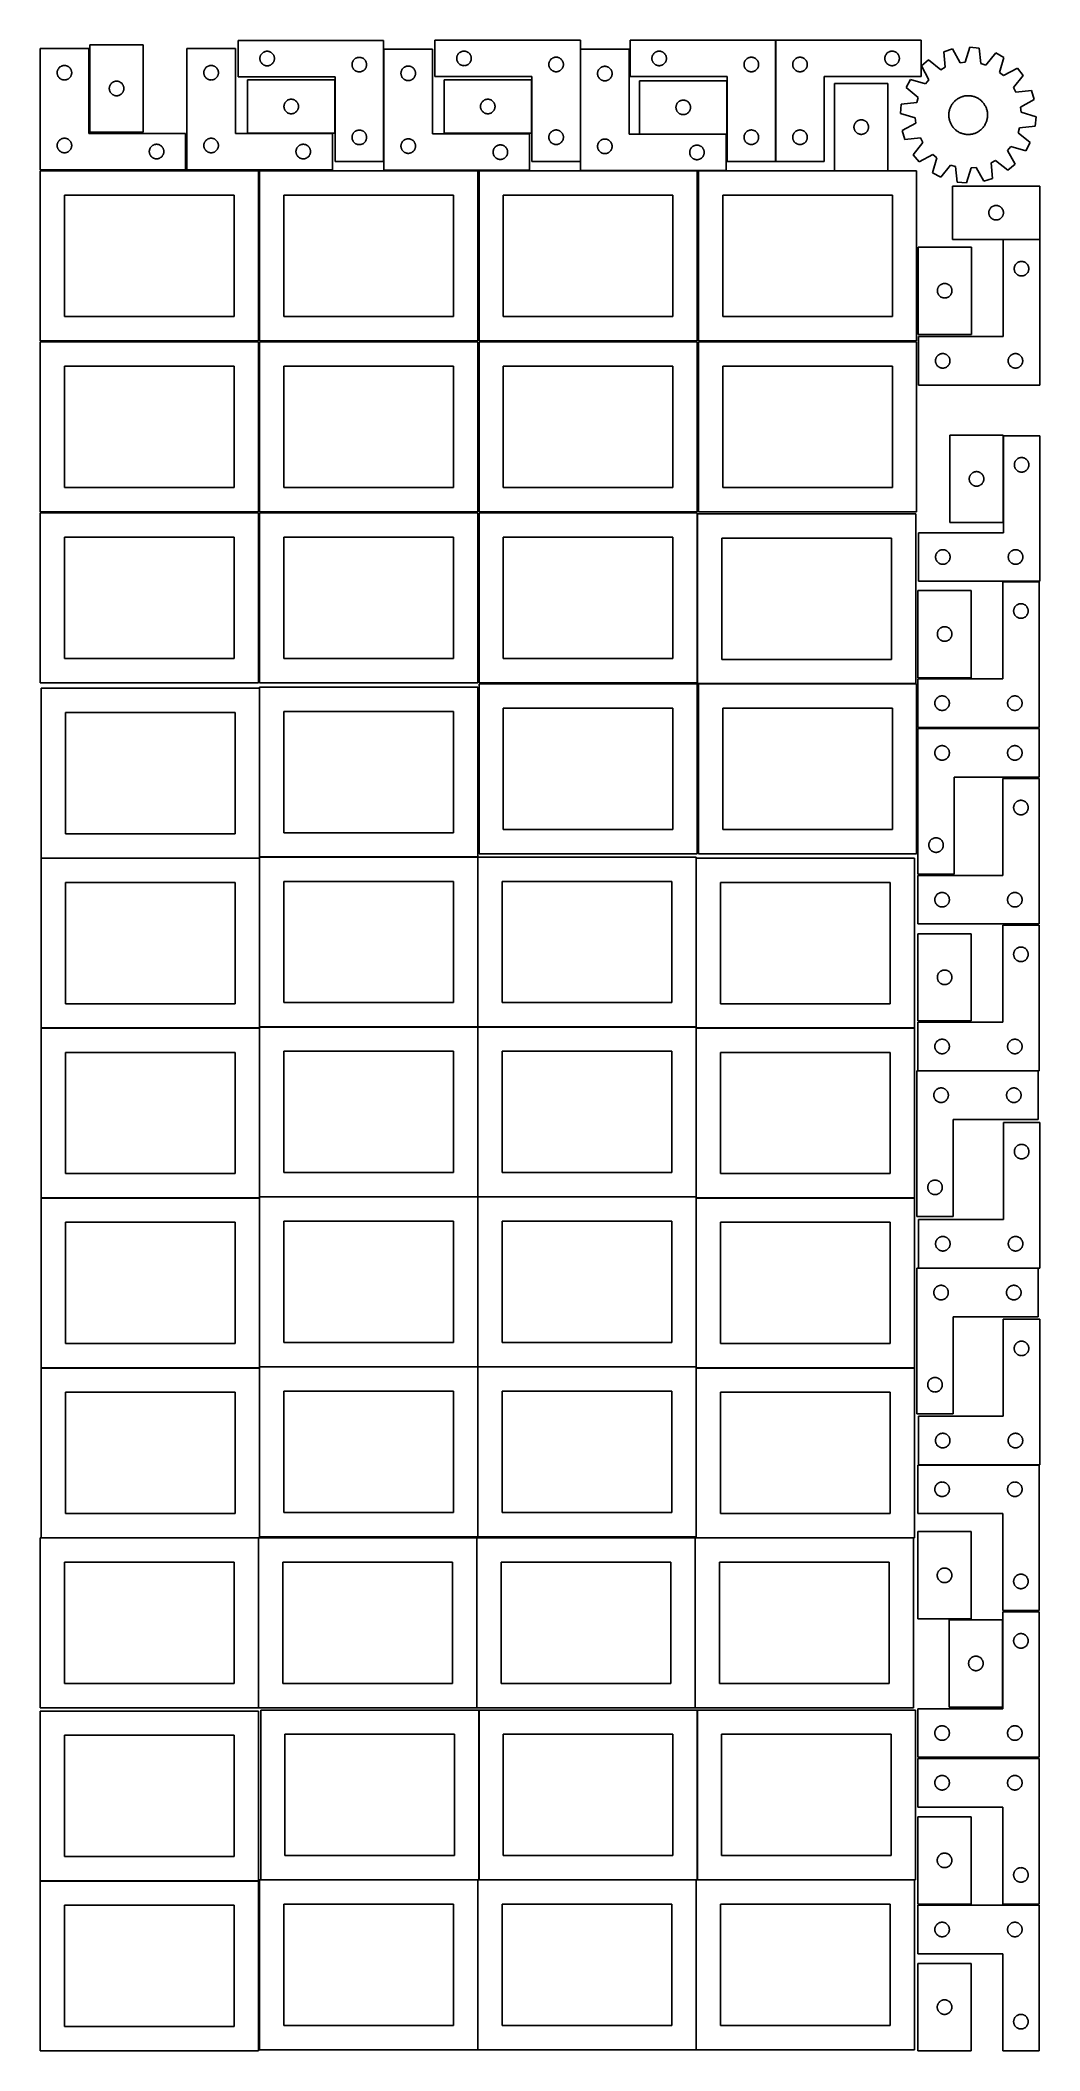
# Model space of a CAD drawing. Header units: millimetres. Extents: x 7 to 1243, y 7 to 2493.
import ezdxf

# ---------------------------------------------------------------- set-up
doc = ezdxf.new("R2010")
doc.units = ezdxf.units.MM
doc.layers.add('COMMON', color=5, linetype='CONTINUOUS', true_color=0x0000ff)
doc.layers.add('CUT', color=7, linetype='CONTINUOUS', true_color=0x000000)

msp = doc.modelspace()

# ---------------------------------------------------------------- linework, layer by layer
at = {"layer": 'COMMON'}
for p, q in [((277.941928, 1691.883868), (277.941928, 1483.204802)), ((7.841928, 1481.783867), (277.841928, 1481.783867)), ((277.941928, 1481.683867), (277.941928, 1273.004801)), ((278.041929, 1483.104801), (548.041929, 1483.104801)), ((548.141929, 1483.004801), (548.141929, 1273.004801)), ((818.34193, 1481.683867), (818.34193, 1273.004801)), ((7.841928, 1271.583866), (277.841928, 1271.583866)), ((277.941928, 1271.483866), (277.941928, 1062.8048)), ((278.041929, 1272.9048), (548.041929, 1272.9048)), ((548.141929, 1272.8048), (548.141929, 1062.8048)), ((548.24193, 1272.9048), (818.24193, 1272.9048)), ((818.34193, 1271.483866), (818.34193, 1062.8048)), ((818.441931, 1271.583866), (1088.441931, 1271.583866)), ((7.841928, 1061.383865), (277.841928, 1061.383865)), ((277.941928, 1061.283865), (277.941928, 852.604799)), ((278.041929, 1062.704799), (548.041929, 1062.704799)), ((548.141929, 1062.604799), (548.141929, 852.604799)), ((548.24193, 1062.704799), (818.24193, 1062.704799)), ((818.34193, 1061.283865), (818.34193, 852.604799)), ((818.441931, 1061.383865), (1088.441931, 1061.383865)), ((7.841928, 851.183864), (277.841928, 851.183864)), ((277.941928, 851.083864), (277.941928, 642.404798)), ((278.041929, 852.504798), (548.041929, 852.504798)), ((548.141929, 852.404798), (548.141929, 642.404798)), ((548.24193, 852.504798), (818.24193, 852.504798)), ((818.34193, 851.083864), (818.34193, 642.404798)), ((818.441931, 851.183864), (1088.441931, 851.183864)), ((276.520933, 640.983864), (7.841928, 640.983864)), ((276.620933, 640.883863), (276.620933, 430.883863)), ((546.820935, 430.883863), (546.820935, 640.883863)), ((817.020935, 640.883863), (817.020935, 430.883863)), ((818.441931, 640.983863), (1087.120936, 640.983863)), ((549.462863, 428.041933), (549.462863, 218.041933)), ((819.662864, 428.041933), (819.662864, 218.041933)), ((6.520933, 216.620967), (276.520933, 216.620967)), ((279.362863, 217.941932), (548.041929, 217.941932)), ((548.141929, 217.841932), (548.141929, 7.841932)), ((549.562864, 217.941932), (818.24193, 217.941932)), ((818.34193, 217.841932), (818.34193, 7.841932)), ((819.762865, 217.941932), (1088.441931, 217.941932))]:
    msp.add_line(p, q, dxfattribs=at)
at = {"layer": 'CUT'}
for p, q in [((68.051445, 2487.7818), (68.051445, 2379.7818)), ((134.051445, 2487.7818), (68.051445, 2487.7818)), ((134.051445, 2379.7818), (134.051445, 2487.7818)), ((431.401117, 2493.294501), (251.401117, 2493.294501)), ((251.401117, 2493.294501), (251.401117, 2448.294501)), ((431.401117, 2343.294501), (431.401117, 2493.294501)), ((674.968134, 2493.471258), (494.968134, 2493.471258)), ((494.968134, 2493.471258), (494.968134, 2448.471258)), ((674.968134, 2343.471258), (674.968134, 2493.471258)), ((916.496943, 2493.430975), (736.496943, 2493.430975)), ((736.496943, 2493.430975), (736.496943, 2448.430975)), ((916.496943, 2343.430975), (916.496943, 2493.430975)), ((916.724819, 2493.444399), (1096.724819, 2493.444399)), ((916.724819, 2343.444399), (916.724819, 2493.444399)), ((1096.724819, 2493.444399), (1096.724819, 2448.444399)), ((66.520933, 2483.251528), (6.520933, 2483.251528)), ((6.520933, 2483.251528), (6.520933, 2333.251528)), ((34.76512, 2462.078596), (35.346197, 2462.174532)), ((35.346197, 2462.174532), (35.932304, 2462.232259)), ((35.932304, 2462.232259), (36.520933, 2462.251528)), ((36.520933, 2462.251528), (37.109561, 2462.232259)), ((37.109561, 2462.232259), (37.695668, 2462.174532)), ((37.695668, 2462.174532), (38.276745, 2462.078596)), ((66.520933, 2378.251528), (66.520933, 2483.251528)), ((248.041929, 2483.251528), (188.041929, 2483.251528)), ((188.041929, 2483.251528), (188.041929, 2333.251528)), ((216.286116, 2462.078596), (216.867193, 2462.174532)), ((216.867193, 2462.174532), (217.4533, 2462.232259)), ((217.4533, 2462.232259), (218.041929, 2462.251528)), ((218.041929, 2462.251528), (218.630557, 2462.232259)), ((218.630557, 2462.232259), (219.216664, 2462.174532)), ((219.216664, 2462.174532), (219.797742, 2462.078596)), ((248.041929, 2378.251528), (248.041929, 2483.251528)), ((278.401117, 2470.794501), (278.420387, 2471.383129)), ((278.420387, 2470.205872), (278.401117, 2470.794501)), ((278.420387, 2471.383129), (278.478114, 2471.969236)), ((278.478114, 2469.619765), (278.420387, 2470.205872)), ((278.478114, 2471.969236), (278.57405, 2472.550313)), ((278.57405, 2469.038688), (278.478114, 2469.619765)), ((278.57405, 2472.550313), (278.707785, 2473.123872)), ((278.707785, 2468.465129), (278.57405, 2469.038688)), ((278.707785, 2473.123872), (278.878746, 2473.687456)), ((278.878746, 2467.901545), (278.707785, 2468.465129)), ((278.878746, 2473.687456), (279.086202, 2474.238651)), ((279.086202, 2467.35035), (278.878746, 2467.901545)), ((279.086202, 2474.238651), (279.329263, 2474.775099)), ((279.329263, 2466.813902), (279.086202, 2467.35035)), ((279.329263, 2474.775099), (279.606889, 2475.294501)), ((279.606889, 2466.294501), (279.329263, 2466.813902)), ((279.606889, 2475.294501), (279.917891, 2475.794633)), ((279.917891, 2465.794368), (279.606889, 2466.294501)), ((279.917891, 2475.794633), (280.260937, 2476.273353)), ((280.260937, 2465.315648), (279.917891, 2465.794368)), ((280.260937, 2476.273353), (280.634559, 2476.728613)), ((280.634559, 2464.860388), (280.260937, 2465.315648)), ((280.634559, 2476.728613), (281.037156, 2477.158462)), ((281.037156, 2464.43054), (280.634559, 2464.860388)), ((281.037156, 2477.158462), (281.467005, 2477.561059)), ((281.467005, 2464.027942), (281.037156, 2464.43054)), ((281.467005, 2477.561059), (281.922265, 2477.934681)), ((281.922265, 2463.654321), (281.467005, 2464.027942)), ((281.922265, 2477.934681), (282.400985, 2478.277727)), ((282.400985, 2463.311274), (281.922265, 2463.654321)), ((282.400985, 2478.277727), (282.901117, 2478.588729)), ((282.901117, 2463.000272), (282.400985, 2463.311274)), ((282.901117, 2478.588729), (283.420519, 2478.866355)), ((283.420519, 2462.722646), (282.901117, 2463.000272)), ((283.420519, 2478.866355), (283.956967, 2479.109416)), ((283.956967, 2462.479585), (283.420519, 2462.722646)), ((283.956967, 2479.109416), (284.508162, 2479.316872)), ((284.508162, 2462.272129), (283.956967, 2462.479585)), ((284.508162, 2479.316872), (285.071746, 2479.487833)), ((285.071746, 2462.101168), (284.508162, 2462.272129)), ((285.071746, 2479.487833), (285.645305, 2479.621568)), ((285.645305, 2461.967433), (285.071746, 2462.101168)), ((285.645305, 2479.621568), (286.226382, 2479.717504)), ((286.226382, 2479.717504), (286.812489, 2479.775231)), ((286.812489, 2479.775231), (287.401117, 2479.794501)), ((287.401117, 2479.794501), (287.989746, 2479.775231)), ((287.989746, 2479.775231), (288.575853, 2479.717504)), ((288.575853, 2479.717504), (289.15693, 2479.621568)), ((289.15693, 2479.621568), (289.730489, 2479.487833)), ((289.730489, 2462.101168), (289.15693, 2461.967433)), ((289.730489, 2479.487833), (290.294073, 2479.316872)), ((290.294073, 2462.272129), (289.730489, 2462.101168)), ((290.294073, 2479.316872), (290.845268, 2479.109416)), ((290.845268, 2462.479585), (290.294073, 2462.272129)), ((290.845268, 2479.109416), (291.381716, 2478.866355)), ((291.381716, 2462.722646), (290.845268, 2462.479585)), ((291.381716, 2478.866355), (291.901117, 2478.588729)), ((291.901117, 2463.000272), (291.381716, 2462.722646)), ((291.901117, 2478.588729), (292.40125, 2478.277727)), ((292.40125, 2463.311274), (291.901117, 2463.000272)), ((292.40125, 2478.277727), (292.87997, 2477.934681)), ((292.87997, 2463.654321), (292.40125, 2463.311274)), ((292.87997, 2477.934681), (293.33523, 2477.561059)), ((293.33523, 2464.027942), (292.87997, 2463.654321)), ((293.33523, 2477.561059), (293.765078, 2477.158462)), ((293.765078, 2464.43054), (293.33523, 2464.027942)), ((293.765078, 2477.158462), (294.167676, 2476.728613)), ((294.167676, 2464.860388), (293.765078, 2464.43054)), ((294.167676, 2476.728613), (294.541298, 2476.273353)), ((294.541298, 2465.315648), (294.167676, 2464.860388)), ((294.541298, 2476.273353), (294.884344, 2475.794633)), ((294.884344, 2465.794368), (294.541298, 2465.315648)), ((294.884344, 2475.794633), (295.195346, 2475.294501)), ((295.195346, 2466.294501), (294.884344, 2465.794368)), ((295.195346, 2475.294501), (295.472972, 2474.775099)), ((295.472972, 2466.813902), (295.195346, 2466.294501)), ((295.472972, 2474.775099), (295.716033, 2474.238651)), ((295.716033, 2467.35035), (295.472972, 2466.813902)), ((295.716033, 2474.238651), (295.923489, 2473.687456)), ((295.923489, 2467.901545), (295.716033, 2467.35035)), ((295.923489, 2473.687456), (296.09445, 2473.123872)), ((296.09445, 2468.465129), (295.923489, 2467.901545)), ((296.09445, 2473.123872), (296.228185, 2472.550313)), ((296.228185, 2469.038688), (296.09445, 2468.465129)), ((296.228185, 2472.550313), (296.324121, 2471.969236)), ((296.324121, 2469.619765), (296.228185, 2469.038688)), ((296.324121, 2471.969236), (296.381848, 2471.383129)), ((296.381848, 2470.205872), (296.324121, 2469.619765)), ((296.381848, 2471.383129), (296.401117, 2470.794501)), ((296.401117, 2470.794501), (296.381848, 2470.205872)), ((392.401117, 2463.294501), (392.420387, 2463.883129)), ((392.420387, 2462.705872), (392.401117, 2463.294501)), ((392.420387, 2463.883129), (392.478114, 2464.469236)), ((392.478114, 2462.119765), (392.420387, 2462.705872)), ((392.478114, 2464.469236), (392.57405, 2465.050313)), ((392.57405, 2461.538688), (392.478114, 2462.119765)), ((392.57405, 2465.050313), (392.707785, 2465.623872)), ((392.707785, 2465.623872), (392.878746, 2466.187456)), ((392.878746, 2466.187456), (393.086202, 2466.738651)), ((393.086202, 2466.738651), (393.329263, 2467.275099)), ((393.329263, 2467.275099), (393.606889, 2467.794501)), ((393.606889, 2467.794501), (393.917891, 2468.294633)), ((393.917891, 2468.294633), (394.260937, 2468.773353)), ((394.260937, 2468.773353), (394.634559, 2469.228613)), ((394.634559, 2469.228613), (395.037156, 2469.658462)), ((395.037156, 2469.658462), (395.467005, 2470.061059)), ((395.467005, 2470.061059), (395.922265, 2470.434681)), ((395.922265, 2470.434681), (396.400985, 2470.777727)), ((396.400985, 2470.777727), (396.901117, 2471.088729)), ((396.901117, 2471.088729), (397.420519, 2471.366355)), ((397.420519, 2471.366355), (397.956967, 2471.609416)), ((397.956967, 2471.609416), (398.508162, 2471.816872)), ((398.508162, 2471.816872), (399.071746, 2471.987833)), ((399.071746, 2471.987833), (399.645305, 2472.121568)), ((399.645305, 2472.121568), (400.226382, 2472.217504)), ((400.226382, 2472.217504), (400.812489, 2472.275231)), ((400.812489, 2472.275231), (401.401117, 2472.294501)), ((401.401117, 2472.294501), (401.989746, 2472.275231)), ((401.989746, 2472.275231), (402.575853, 2472.217504)), ((402.575853, 2472.217504), (403.15693, 2472.121568)), ((403.15693, 2472.121568), (403.730489, 2471.987833)), ((403.730489, 2471.987833), (404.294073, 2471.816872)), ((404.294073, 2471.816872), (404.845268, 2471.609416)), ((404.845268, 2471.609416), (405.381716, 2471.366355)), ((405.381716, 2471.366355), (405.901117, 2471.088729)), ((405.901117, 2471.088729), (406.40125, 2470.777727)), ((406.40125, 2470.777727), (406.87997, 2470.434681)), ((406.87997, 2470.434681), (407.33523, 2470.061059)), ((407.33523, 2470.061059), (407.765078, 2469.658462)), ((407.765078, 2469.658462), (408.167676, 2469.228613)), ((408.167676, 2469.228613), (408.541298, 2468.773353)), ((408.541298, 2468.773353), (408.884344, 2468.294633)), ((408.884344, 2468.294633), (409.195346, 2467.794501)), ((409.195346, 2467.794501), (409.472972, 2467.275099)), ((409.472972, 2467.275099), (409.716033, 2466.738651)), ((409.716033, 2466.738651), (409.923489, 2466.187456)), ((409.923489, 2466.187456), (410.09445, 2465.623872)), ((410.09445, 2465.623872), (410.228185, 2465.050313)), ((410.228185, 2465.050313), (410.324121, 2464.469236)), ((410.324121, 2462.119765), (410.228185, 2461.538688)), ((410.324121, 2464.469236), (410.381848, 2463.883129)), ((410.381848, 2462.705872), (410.324121, 2462.119765)), ((410.381848, 2463.883129), (410.401117, 2463.294501)), ((410.401117, 2463.294501), (410.381848, 2462.705872)), ((491.957639, 2482.526187), (431.957639, 2482.526187)), ((431.957639, 2482.526187), (431.957639, 2332.526187)), ((491.957639, 2377.526187), (491.957639, 2482.526187)), ((521.968134, 2470.971258), (521.987404, 2471.559887)), ((521.987404, 2470.38263), (521.968134, 2470.971258)), ((521.987404, 2471.559887), (522.04513, 2472.145994)), ((522.04513, 2469.796523), (521.987404, 2470.38263)), ((522.04513, 2472.145994), (522.141067, 2472.727071)), ((522.141067, 2469.215446), (522.04513, 2469.796523)), ((522.141067, 2472.727071), (522.274802, 2473.30063)), ((522.274802, 2468.641887), (522.141067, 2469.215446)), ((522.274802, 2473.30063), (522.445763, 2473.864214)), ((522.445763, 2468.078303), (522.274802, 2468.641887)), ((522.445763, 2473.864214), (522.653218, 2474.415409)), ((522.653218, 2467.527108), (522.445763, 2468.078303)), ((522.653218, 2474.415409), (522.896279, 2474.951857)), ((522.896279, 2466.99066), (522.653218, 2467.527108)), ((522.896279, 2474.951857), (523.173905, 2475.471258)), ((523.173905, 2466.471258), (522.896279, 2466.99066)), ((523.173905, 2475.471258), (523.484908, 2475.971391)), ((523.484908, 2465.971126), (523.173905, 2466.471258)), ((523.484908, 2475.971391), (523.827954, 2476.450111)), ((523.827954, 2465.492406), (523.484908, 2465.971126)), ((523.827954, 2476.450111), (524.201576, 2476.905371)), ((524.201576, 2465.037146), (523.827954, 2465.492406)), ((524.201576, 2476.905371), (524.604173, 2477.335219)), ((524.604173, 2464.607297), (524.201576, 2465.037146)), ((524.604173, 2477.335219), (525.034022, 2477.737817)), ((525.034022, 2464.2047), (524.604173, 2464.607297)), ((525.034022, 2477.737817), (525.489281, 2478.111438)), ((525.489281, 2463.831078), (525.034022, 2464.2047)), ((525.489281, 2478.111438), (525.968002, 2478.454485)), ((525.968002, 2463.488032), (525.489281, 2463.831078)), ((525.968002, 2478.454485), (526.468134, 2478.765487)), ((526.468134, 2463.17703), (525.968002, 2463.488032)), ((526.468134, 2478.765487), (526.987536, 2479.043113)), ((526.987536, 2462.899404), (526.468134, 2463.17703)), ((526.987536, 2479.043113), (527.523983, 2479.286174)), ((527.523983, 2462.656343), (526.987536, 2462.899404)), ((527.523983, 2479.286174), (528.075179, 2479.49363)), ((528.075179, 2462.448887), (527.523983, 2462.656343)), ((528.075179, 2479.49363), (528.638763, 2479.664591)), ((528.638763, 2462.277926), (528.075179, 2462.448887)), ((528.638763, 2479.664591), (529.212321, 2479.798326)), ((529.212321, 2462.144191), (528.638763, 2462.277926)), ((529.212321, 2479.798326), (529.793398, 2479.894262)), ((529.793398, 2462.048255), (529.212321, 2462.144191)), ((529.793398, 2479.894262), (530.379506, 2479.951989)), ((530.379506, 2479.951989), (530.968134, 2479.971258)), ((530.968134, 2479.971258), (531.556762, 2479.951989)), ((531.556762, 2479.951989), (532.14287, 2479.894262)), ((532.14287, 2479.894262), (532.723947, 2479.798326)), ((532.723947, 2462.144191), (532.14287, 2462.048255)), ((532.723947, 2479.798326), (533.297505, 2479.664591)), ((533.297505, 2462.277926), (532.723947, 2462.144191)), ((533.297505, 2479.664591), (533.861089, 2479.49363)), ((533.861089, 2462.448887), (533.297505, 2462.277926)), ((533.861089, 2479.49363), (534.412285, 2479.286174)), ((534.412285, 2462.656343), (533.861089, 2462.448887)), ((534.412285, 2479.286174), (534.948732, 2479.043113)), ((534.948732, 2462.899404), (534.412285, 2462.656343)), ((534.948732, 2479.043113), (535.468134, 2478.765487)), ((535.468134, 2463.17703), (534.948732, 2462.899404)), ((535.468134, 2478.765487), (535.968266, 2478.454485)), ((535.968266, 2463.488032), (535.468134, 2463.17703)), ((535.968266, 2478.454485), (536.446987, 2478.111438)), ((536.446987, 2463.831078), (535.968266, 2463.488032)), ((536.446987, 2478.111438), (536.902246, 2477.737817)), ((536.902246, 2464.2047), (536.446987, 2463.831078)), ((536.902246, 2477.737817), (537.332095, 2477.335219)), ((537.332095, 2464.607297), (536.902246, 2464.2047)), ((537.332095, 2477.335219), (537.734692, 2476.905371)), ((537.734692, 2465.037146), (537.332095, 2464.607297)), ((537.734692, 2476.905371), (538.108314, 2476.450111)), ((538.108314, 2465.492406), (537.734692, 2465.037146)), ((538.108314, 2476.450111), (538.451361, 2475.971391)), ((538.451361, 2465.971126), (538.108314, 2465.492406)), ((538.451361, 2475.971391), (538.762363, 2475.471258)), ((538.762363, 2466.471258), (538.451361, 2465.971126)), ((538.762363, 2475.471258), (539.039989, 2474.951857)), ((539.039989, 2466.99066), (538.762363, 2466.471258)), ((539.039989, 2474.951857), (539.28305, 2474.415409)), ((539.28305, 2467.527108), (539.039989, 2466.99066)), ((539.28305, 2474.415409), (539.490505, 2473.864214)), ((539.490505, 2468.078303), (539.28305, 2467.527108)), ((539.490505, 2473.864214), (539.661466, 2473.30063)), ((539.661466, 2468.641887), (539.490505, 2468.078303)), ((539.661466, 2473.30063), (539.795202, 2472.727071)), ((539.795202, 2469.215446), (539.661466, 2468.641887)), ((539.795202, 2472.727071), (539.891138, 2472.145994)), ((539.891138, 2469.796523), (539.795202, 2469.215446)), ((539.891138, 2472.145994), (539.948864, 2471.559887)), ((539.948864, 2470.38263), (539.891138, 2469.796523)), ((539.948864, 2471.559887), (539.968134, 2470.971258)), ((539.968134, 2470.971258), (539.948864, 2470.38263)), ((635.968134, 2463.471258), (635.987404, 2464.059887)), ((635.987404, 2462.88263), (635.968134, 2463.471258)), ((635.987404, 2464.059887), (636.04513, 2464.645994)), ((636.04513, 2462.296523), (635.987404, 2462.88263)), ((636.04513, 2464.645994), (636.141067, 2465.227071)), ((636.141067, 2461.715446), (636.04513, 2462.296523)), ((636.141067, 2465.227071), (636.274802, 2465.80063)), ((636.274802, 2465.80063), (636.445763, 2466.364214)), ((636.445763, 2466.364214), (636.653218, 2466.915409)), ((636.653218, 2466.915409), (636.896279, 2467.451857)), ((636.896279, 2467.451857), (637.173905, 2467.971258)), ((637.173905, 2467.971258), (637.484908, 2468.471391)), ((637.484908, 2468.471391), (637.827954, 2468.950111)), ((637.827954, 2468.950111), (638.201576, 2469.405371)), ((638.201576, 2469.405371), (638.604173, 2469.835219)), ((638.604173, 2469.835219), (639.034022, 2470.237817)), ((639.034022, 2470.237817), (639.489281, 2470.611438)), ((639.489281, 2470.611438), (639.968002, 2470.954485)), ((639.968002, 2470.954485), (640.468134, 2471.265487)), ((640.468134, 2471.265487), (640.987536, 2471.543113)), ((640.987536, 2471.543113), (641.523983, 2471.786174)), ((641.523983, 2471.786174), (642.075179, 2471.99363)), ((642.075179, 2471.99363), (642.638763, 2472.164591)), ((642.638763, 2472.164591), (643.212321, 2472.298326)), ((643.212321, 2472.298326), (643.793398, 2472.394262)), ((643.793398, 2472.394262), (644.379506, 2472.451989)), ((644.379506, 2472.451989), (644.968134, 2472.471258)), ((644.968134, 2472.471258), (645.556762, 2472.451989)), ((645.556762, 2472.451989), (646.14287, 2472.394262)), ((646.14287, 2472.394262), (646.723947, 2472.298326)), ((646.723947, 2472.298326), (647.297505, 2472.164591)), ((647.297505, 2472.164591), (647.861089, 2471.99363)), ((647.861089, 2471.99363), (648.412285, 2471.786174)), ((648.412285, 2471.786174), (648.948732, 2471.543113)), ((648.948732, 2471.543113), (649.468134, 2471.265487)), ((649.468134, 2471.265487), (649.968266, 2470.954485)), ((649.968266, 2470.954485), (650.446987, 2470.611438)), ((650.446987, 2470.611438), (650.902246, 2470.237817)), ((650.902246, 2470.237817), (651.332095, 2469.835219)), ((651.332095, 2469.835219), (651.734692, 2469.405371)), ((651.734692, 2469.405371), (652.108314, 2468.950111)), ((652.108314, 2468.950111), (652.451361, 2468.471391)), ((652.451361, 2468.471391), (652.762363, 2467.971258)), ((652.762363, 2467.971258), (653.039989, 2467.451857)), ((653.039989, 2467.451857), (653.28305, 2466.915409)), ((653.28305, 2466.915409), (653.490505, 2466.364214)), ((653.490505, 2466.364214), (653.661466, 2465.80063)), ((653.661466, 2465.80063), (653.795202, 2465.227071)), ((653.795202, 2465.227071), (653.891138, 2464.645994)), ((653.891138, 2462.296523), (653.795202, 2461.715446)), ((653.891138, 2464.645994), (653.948864, 2464.059887)), ((653.948864, 2462.88263), (653.891138, 2462.296523)), ((653.948864, 2464.059887), (653.968134, 2463.471258)), ((653.968134, 2463.471258), (653.948864, 2462.88263)), ((735.214231, 2482.193667), (675.214231, 2482.193667)), ((675.214231, 2482.193667), (675.214231, 2332.193667)), ((735.214231, 2377.193667), (735.214231, 2482.193667)), ((763.496943, 2470.930975), (763.516212, 2471.519603)), ((763.516212, 2470.342347), (763.496943, 2470.930975)), ((763.516212, 2471.519603), (763.573939, 2472.105711)), ((763.573939, 2469.756239), (763.516212, 2470.342347)), ((763.573939, 2472.105711), (763.669875, 2472.686788)), ((763.669875, 2469.175162), (763.573939, 2469.756239)), ((763.669875, 2472.686788), (763.80361, 2473.260347)), ((763.80361, 2468.601604), (763.669875, 2469.175162)), ((763.80361, 2473.260347), (763.974571, 2473.82393)), ((763.974571, 2468.03802), (763.80361, 2468.601604)), ((763.974571, 2473.82393), (764.182027, 2474.375126)), ((764.182027, 2467.486824), (763.974571, 2468.03802)), ((764.182027, 2474.375126), (764.425088, 2474.911573)), ((764.425088, 2466.950377), (764.182027, 2467.486824)), ((764.425088, 2474.911573), (764.702714, 2475.430975)), ((764.702714, 2466.430975), (764.425088, 2466.950377)), ((764.702714, 2475.430975), (765.013716, 2475.931107)), ((765.013716, 2465.930843), (764.702714, 2466.430975)), ((765.013716, 2475.931107), (765.356763, 2476.409828)), ((765.356763, 2465.452122), (765.013716, 2465.930843)), ((765.356763, 2476.409828), (765.730384, 2476.865088)), ((765.730384, 2464.996863), (765.356763, 2465.452122)), ((765.730384, 2476.865088), (766.132982, 2477.294936)), ((766.132982, 2464.567014), (765.730384, 2464.996863)), ((766.132982, 2477.294936), (766.56283, 2477.697533)), ((766.56283, 2464.164417), (766.132982, 2464.567014)), ((766.56283, 2477.697533), (767.01809, 2478.071155)), ((767.01809, 2463.790795), (766.56283, 2464.164417)), ((767.01809, 2478.071155), (767.496811, 2478.414202)), ((767.496811, 2463.447749), (767.01809, 2463.790795)), ((767.496811, 2478.414202), (767.996943, 2478.725204)), ((767.996943, 2463.136747), (767.496811, 2463.447749)), ((767.996943, 2478.725204), (768.516344, 2479.00283)), ((768.516344, 2462.859121), (767.996943, 2463.136747)), ((768.516344, 2479.00283), (769.052792, 2479.245891)), ((769.052792, 2462.616059), (768.516344, 2462.859121)), ((769.052792, 2479.245891), (769.603987, 2479.453346)), ((769.603987, 2462.408604), (769.052792, 2462.616059)), ((769.603987, 2479.453346), (770.167571, 2479.624308)), ((770.167571, 2462.237643), (769.603987, 2462.408604)), ((770.167571, 2479.624308), (770.74113, 2479.758043)), ((770.74113, 2462.103908), (770.167571, 2462.237643)), ((770.74113, 2479.758043), (771.322207, 2479.853979)), ((771.322207, 2462.007971), (770.74113, 2462.103908)), ((771.322207, 2479.853979), (771.908314, 2479.911706)), ((771.908314, 2479.911706), (772.496943, 2479.930975)), ((772.496943, 2479.930975), (773.085571, 2479.911706)), ((773.085571, 2479.911706), (773.671678, 2479.853979)), ((773.671678, 2479.853979), (774.252756, 2479.758043)), ((774.252756, 2462.103908), (773.671678, 2462.007971)), ((774.252756, 2479.758043), (774.826314, 2479.624308)), ((774.826314, 2462.237643), (774.252756, 2462.103908)), ((774.826314, 2479.624308), (775.389898, 2479.453346)), ((775.389898, 2462.408604), (774.826314, 2462.237643)), ((775.389898, 2479.453346), (775.941094, 2479.245891)), ((775.941094, 2462.616059), (775.389898, 2462.408604)), ((775.941094, 2479.245891), (776.477541, 2479.00283)), ((776.477541, 2462.859121), (775.941094, 2462.616059)), ((776.477541, 2479.00283), (776.996943, 2478.725204)), ((776.996943, 2463.136747), (776.477541, 2462.859121)), ((776.996943, 2478.725204), (777.497075, 2478.414202)), ((777.497075, 2463.447749), (776.996943, 2463.136747)), ((777.497075, 2478.414202), (777.975796, 2478.071155)), ((777.975796, 2463.790795), (777.497075, 2463.447749)), ((777.975796, 2478.071155), (778.431055, 2477.697533)), ((778.431055, 2464.164417), (777.975796, 2463.790795)), ((778.431055, 2477.697533), (778.860904, 2477.294936)), ((778.860904, 2464.567014), (778.431055, 2464.164417)), ((778.860904, 2477.294936), (779.263501, 2476.865088)), ((779.263501, 2464.996863), (778.860904, 2464.567014)), ((779.263501, 2476.865088), (779.637123, 2476.409828)), ((779.637123, 2465.452122), (779.263501, 2464.996863)), ((779.637123, 2476.409828), (779.980169, 2475.931107)), ((779.980169, 2465.930843), (779.637123, 2465.452122)), ((779.980169, 2475.931107), (780.291171, 2475.430975)), ((780.291171, 2466.430975), (779.980169, 2465.930843)), ((780.291171, 2475.430975), (780.568797, 2474.911573)), ((780.568797, 2466.950377), (780.291171, 2466.430975)), ((780.568797, 2474.911573), (780.811858, 2474.375126)), ((780.811858, 2467.486824), (780.568797, 2466.950377)), ((780.811858, 2474.375126), (781.019314, 2473.82393)), ((781.019314, 2468.03802), (780.811858, 2467.486824)), ((781.019314, 2473.82393), (781.190275, 2473.260347)), ((781.190275, 2468.601604), (781.019314, 2468.03802)), ((781.190275, 2473.260347), (781.32401, 2472.686788)), ((781.32401, 2469.175162), (781.190275, 2468.601604)), ((781.32401, 2472.686788), (781.419946, 2472.105711)), ((781.419946, 2469.756239), (781.32401, 2469.175162)), ((781.419946, 2472.105711), (781.477673, 2471.519603)), ((781.477673, 2470.342347), (781.419946, 2469.756239)), ((781.477673, 2471.519603), (781.496943, 2470.930975)), ((781.496943, 2470.930975), (781.477673, 2470.342347)), ((877.496943, 2463.430975), (877.516212, 2464.019603)), ((877.516212, 2462.842347), (877.496943, 2463.430975)), ((877.516212, 2464.019603), (877.573939, 2464.605711)), ((877.573939, 2462.256239), (877.516212, 2462.842347)), ((877.573939, 2464.605711), (877.669875, 2465.186788)), ((877.669875, 2461.675162), (877.573939, 2462.256239)), ((877.669875, 2465.186788), (877.80361, 2465.760347)), ((877.80361, 2465.760347), (877.974571, 2466.32393)), ((877.974571, 2466.32393), (878.182027, 2466.875126)), ((878.182027, 2466.875126), (878.425088, 2467.411573)), ((878.425088, 2467.411573), (878.702714, 2467.930975)), ((878.702714, 2467.930975), (879.013716, 2468.431107)), ((879.013716, 2468.431107), (879.356763, 2468.909828)), ((879.356763, 2468.909828), (879.730384, 2469.365088)), ((879.730384, 2469.365088), (880.132982, 2469.794936)), ((880.132982, 2469.794936), (880.56283, 2470.197533)), ((880.56283, 2470.197533), (881.01809, 2470.571155)), ((881.01809, 2470.571155), (881.496811, 2470.914202)), ((881.496811, 2470.914202), (881.996943, 2471.225204)), ((881.996943, 2471.225204), (882.516344, 2471.50283)), ((882.516344, 2471.50283), (883.052792, 2471.745891)), ((883.052792, 2471.745891), (883.603987, 2471.953346)), ((883.603987, 2471.953346), (884.167571, 2472.124308)), ((884.167571, 2472.124308), (884.74113, 2472.258043)), ((884.74113, 2472.258043), (885.322207, 2472.353979)), ((885.322207, 2472.353979), (885.908314, 2472.411706)), ((885.908314, 2472.411706), (886.496943, 2472.430975)), ((886.496943, 2472.430975), (887.085571, 2472.411706)), ((887.085571, 2472.411706), (887.671678, 2472.353979)), ((887.671678, 2472.353979), (888.252756, 2472.258043)), ((888.252756, 2472.258043), (888.826314, 2472.124308)), ((888.826314, 2472.124308), (889.389898, 2471.953346)), ((889.389898, 2471.953346), (889.941094, 2471.745891)), ((889.941094, 2471.745891), (890.477541, 2471.50283)), ((890.477541, 2471.50283), (890.996943, 2471.225204)), ((890.996943, 2471.225204), (891.497075, 2470.914202)), ((891.497075, 2470.914202), (891.975796, 2470.571155)), ((891.975796, 2470.571155), (892.431055, 2470.197533)), ((892.431055, 2470.197533), (892.860904, 2469.794936)), ((892.860904, 2469.794936), (893.263501, 2469.365088)), ((893.263501, 2469.365088), (893.637123, 2468.909828)), ((893.637123, 2468.909828), (893.980169, 2468.431107)), ((893.980169, 2468.431107), (894.291171, 2467.930975)), ((894.291171, 2467.930975), (894.568797, 2467.411573)), ((894.568797, 2467.411573), (894.811858, 2466.875126)), ((894.811858, 2466.875126), (895.019314, 2466.32393)), ((895.019314, 2466.32393), (895.190275, 2465.760347)), ((895.190275, 2465.760347), (895.32401, 2465.186788)), ((895.32401, 2465.186788), (895.419946, 2464.605711)), ((895.419946, 2462.256239), (895.32401, 2461.675162)), ((895.419946, 2464.605711), (895.477673, 2464.019603)), ((895.477673, 2462.842347), (895.419946, 2462.256239)), ((895.477673, 2464.019603), (895.496943, 2463.430975)), ((895.496943, 2463.430975), (895.477673, 2462.842347)), ((937.744089, 2464.033028), (937.724819, 2463.444399)), ((937.724819, 2463.444399), (937.744089, 2462.855771)), ((937.801815, 2464.619135), (937.744089, 2464.033028)), ((937.744089, 2462.855771), (937.801815, 2462.269664)), ((937.897752, 2465.200212), (937.801815, 2464.619135)), ((937.801815, 2462.269664), (937.897752, 2461.688586)), ((938.031487, 2465.773771), (937.897752, 2465.200212)), ((938.202448, 2466.337355), (938.031487, 2465.773771)), ((938.409903, 2466.88855), (938.202448, 2466.337355)), ((938.652964, 2467.424998), (938.409903, 2466.88855)), ((938.930591, 2467.944399), (938.652964, 2467.424998)), ((939.241593, 2468.444531), (938.930591, 2467.944399)), ((939.584639, 2468.923252), (939.241593, 2468.444531)), ((939.958261, 2469.378512), (939.584639, 2468.923252)), ((940.360858, 2469.80836), (939.958261, 2469.378512)), ((940.790707, 2470.210958), (940.360858, 2469.80836)), ((941.245966, 2470.584579), (940.790707, 2470.210958)), ((941.724687, 2470.927626), (941.245966, 2470.584579)), ((942.224819, 2471.238628), (941.724687, 2470.927626)), ((942.744221, 2471.516254), (942.224819, 2471.238628)), ((943.280668, 2471.759315), (942.744221, 2471.516254)), ((943.831864, 2471.966771), (943.280668, 2471.759315)), ((944.395448, 2472.137732), (943.831864, 2471.966771)), ((944.969006, 2472.271467), (944.395448, 2472.137732)), ((945.550083, 2472.367403), (944.969006, 2472.271467)), ((946.136191, 2472.42513), (945.550083, 2472.367403)), ((946.724819, 2472.444399), (946.136191, 2472.42513)), ((947.313447, 2472.42513), (946.724819, 2472.444399)), ((947.899555, 2472.367403), (947.313447, 2472.42513)), ((948.480632, 2472.271467), (947.899555, 2472.367403)), ((949.054191, 2472.137732), (948.480632, 2472.271467)), ((949.617774, 2471.966771), (949.054191, 2472.137732)), ((950.16897, 2471.759315), (949.617774, 2471.966771)), ((950.705417, 2471.516254), (950.16897, 2471.759315)), ((951.224819, 2471.238628), (950.705417, 2471.516254)), ((951.724951, 2470.927626), (951.224819, 2471.238628)), ((952.203672, 2470.584579), (951.724951, 2470.927626)), ((952.658931, 2470.210958), (952.203672, 2470.584579)), ((953.08878, 2469.80836), (952.658931, 2470.210958)), ((953.491377, 2469.378512), (953.08878, 2469.80836)), ((953.864999, 2468.923252), (953.491377, 2469.378512)), ((954.208046, 2468.444531), (953.864999, 2468.923252)), ((954.519048, 2467.944399), (954.208046, 2468.444531)), ((954.796674, 2467.424998), (954.519048, 2467.944399)), ((955.039735, 2466.88855), (954.796674, 2467.424998)), ((955.24719, 2466.337355), (955.039735, 2466.88855)), ((955.418152, 2465.773771), (955.24719, 2466.337355)), ((955.551887, 2465.200212), (955.418152, 2465.773771)), ((955.647823, 2464.619135), (955.551887, 2465.200212)), ((955.551887, 2461.688586), (955.647823, 2462.269664)), ((955.705549, 2464.033028), (955.647823, 2464.619135)), ((955.647823, 2462.269664), (955.705549, 2462.855771)), ((955.724819, 2463.444399), (955.705549, 2464.033028)), ((955.705549, 2462.855771), (955.724819, 2463.444399)), ((1051.744089, 2471.533028), (1051.724819, 2470.944399)), ((1051.724819, 2470.944399), (1051.744089, 2470.355771)), ((1051.801815, 2472.119135), (1051.744089, 2471.533028)), ((1051.744089, 2470.355771), (1051.801815, 2469.769664)), ((1051.897752, 2472.700212), (1051.801815, 2472.119135)), ((1051.801815, 2469.769664), (1051.897752, 2469.188586)), ((1052.031487, 2473.273771), (1051.897752, 2472.700212)), ((1051.897752, 2469.188586), (1052.031487, 2468.615028)), ((1052.202448, 2473.837355), (1052.031487, 2473.273771)), ((1052.031487, 2468.615028), (1052.202448, 2468.051444)), ((1052.409903, 2474.38855), (1052.202448, 2473.837355)), ((1052.202448, 2468.051444), (1052.409903, 2467.500249)), ((1052.652964, 2474.924998), (1052.409903, 2474.38855)), ((1052.409903, 2467.500249), (1052.652964, 2466.963801)), ((1052.930591, 2475.444399), (1052.652964, 2474.924998)), ((1052.652964, 2466.963801), (1052.930591, 2466.444399)), ((1053.241593, 2475.944531), (1052.930591, 2475.444399)), ((1052.930591, 2466.444399), (1053.241593, 2465.944267)), ((1053.584639, 2476.423252), (1053.241593, 2475.944531)), ((1053.241593, 2465.944267), (1053.584639, 2465.465547)), ((1053.958261, 2476.878512), (1053.584639, 2476.423252)), ((1053.584639, 2465.465547), (1053.958261, 2465.010287)), ((1054.360858, 2477.30836), (1053.958261, 2476.878512)), ((1053.958261, 2465.010287), (1054.360858, 2464.580438)), ((1054.790707, 2477.710958), (1054.360858, 2477.30836)), ((1054.360858, 2464.580438), (1054.790707, 2464.177841)), ((1055.245966, 2478.084579), (1054.790707, 2477.710958)), ((1054.790707, 2464.177841), (1055.245966, 2463.804219)), ((1055.724687, 2478.427626), (1055.245966, 2478.084579)), ((1055.245966, 2463.804219), (1055.724687, 2463.461173)), ((1056.224819, 2478.738628), (1055.724687, 2478.427626)), ((1055.724687, 2463.461173), (1056.224819, 2463.150171)), ((1056.744221, 2479.016254), (1056.224819, 2478.738628)), ((1056.224819, 2463.150171), (1056.744221, 2462.872545)), ((1057.280668, 2479.259315), (1056.744221, 2479.016254)), ((1056.744221, 2462.872545), (1057.280668, 2462.629484)), ((1057.831864, 2479.466771), (1057.280668, 2479.259315)), ((1057.280668, 2462.629484), (1057.831864, 2462.422028)), ((1058.395448, 2479.637732), (1057.831864, 2479.466771)), ((1057.831864, 2462.422028), (1058.395448, 2462.251067)), ((1058.969006, 2479.771467), (1058.395448, 2479.637732)), ((1058.395448, 2462.251067), (1058.969006, 2462.117332)), ((1059.550083, 2479.867403), (1058.969006, 2479.771467)), ((1058.969006, 2462.117332), (1059.550083, 2462.021396)), ((1060.136191, 2479.92513), (1059.550083, 2479.867403)), ((1060.724819, 2479.944399), (1060.136191, 2479.92513)), ((1061.313447, 2479.92513), (1060.724819, 2479.944399)), ((1061.899555, 2479.867403), (1061.313447, 2479.92513)), ((1062.480632, 2479.771467), (1061.899555, 2479.867403)), ((1061.899555, 2462.021396), (1062.480632, 2462.117332)), ((1063.054191, 2479.637732), (1062.480632, 2479.771467)), ((1062.480632, 2462.117332), (1063.054191, 2462.251067)), ((1063.617774, 2479.466771), (1063.054191, 2479.637732)), ((1063.054191, 2462.251067), (1063.617774, 2462.422028)), ((1064.16897, 2479.259315), (1063.617774, 2479.466771)), ((1063.617774, 2462.422028), (1064.16897, 2462.629484)), ((1064.705417, 2479.016254), (1064.16897, 2479.259315)), ((1064.16897, 2462.629484), (1064.705417, 2462.872545)), ((1065.224819, 2478.738628), (1064.705417, 2479.016254)), ((1064.705417, 2462.872545), (1065.224819, 2463.150171)), ((1065.724951, 2478.427626), (1065.224819, 2478.738628)), ((1065.224819, 2463.150171), (1065.724951, 2463.461173)), ((1066.203672, 2478.084579), (1065.724951, 2478.427626)), ((1065.724951, 2463.461173), (1066.203672, 2463.804219)), ((1066.658931, 2477.710958), (1066.203672, 2478.084579)), ((1066.203672, 2463.804219), (1066.658931, 2464.177841)), ((1067.08878, 2477.30836), (1066.658931, 2477.710958)), ((1066.658931, 2464.177841), (1067.08878, 2464.580438)), ((1067.491377, 2476.878512), (1067.08878, 2477.30836)), ((1067.08878, 2464.580438), (1067.491377, 2465.010287)), ((1067.864999, 2476.423252), (1067.491377, 2476.878512)), ((1067.491377, 2465.010287), (1067.864999, 2465.465547)), ((1068.208046, 2475.944531), (1067.864999, 2476.423252)), ((1067.864999, 2465.465547), (1068.208046, 2465.944267)), ((1068.519048, 2475.444399), (1068.208046, 2475.944531)), ((1068.208046, 2465.944267), (1068.519048, 2466.444399)), ((1068.796674, 2474.924998), (1068.519048, 2475.444399)), ((1068.519048, 2466.444399), (1068.796674, 2466.963801)), ((1069.039735, 2474.38855), (1068.796674, 2474.924998)), ((1068.796674, 2466.963801), (1069.039735, 2467.500249)), ((1069.24719, 2473.837355), (1069.039735, 2474.38855)), ((1069.039735, 2467.500249), (1069.24719, 2468.051444)), ((1069.418152, 2473.273771), (1069.24719, 2473.837355)), ((1069.24719, 2468.051444), (1069.418152, 2468.615028)), ((1069.551887, 2472.700212), (1069.418152, 2473.273771)), ((1069.418152, 2468.615028), (1069.551887, 2469.188586)), ((1069.647823, 2472.119135), (1069.551887, 2472.700212)), ((1069.551887, 2469.188586), (1069.647823, 2469.769664)), ((1069.705549, 2471.533028), (1069.647823, 2472.119135)), ((1069.647823, 2469.769664), (1069.705549, 2470.355771)), ((1069.724819, 2470.944399), (1069.705549, 2471.533028)), ((1069.705549, 2470.355771), (1069.724819, 2470.944399)), ((1105.817263, 2469.034267), (1096.937761, 2461.669493)), ((1120.901082, 2456.871996), (1105.817263, 2469.034267)), ((1135.644899, 2482.618234), (1124.622932, 2479.212108)), ((1124.622932, 2479.212108), (1126.555856, 2459.932424)), ((1144.926231, 2465.609434), (1135.644899, 2482.618234)), ((1151.321736, 2466.272912), (1144.926231, 2465.609434)), ((1156.913962, 2484.824716), (1151.321736, 2466.272912)), ((1168.400401, 2483.753642), (1156.913962, 2484.824716)), ((1170.466247, 2464.487747), (1168.400401, 2483.753642)), ((1176.628825, 2462.653267), (1170.466247, 2464.487747)), ((1188.894837, 2477.652846), (1176.628825, 2462.653267)), ((1199.09704, 2472.267633), (1188.894837, 2477.652846)), ((1193.632894, 2453.677702), (1199.09704, 2472.267633)), ((27.520933, 2453.251528), (27.540202, 2453.840156)), ((27.540202, 2452.6629), (27.520933, 2453.251528)), ((27.540202, 2453.840156), (27.597929, 2454.426264)), ((27.597929, 2452.076793), (27.540202, 2452.6629)), ((27.597929, 2454.426264), (27.693865, 2455.007341)), ((27.693865, 2451.495715), (27.597929, 2452.076793)), ((27.693865, 2455.007341), (27.8276, 2455.5809)), ((27.8276, 2450.922157), (27.693865, 2451.495715)), ((27.8276, 2455.5809), (27.998561, 2456.144483)), ((27.998561, 2450.358573), (27.8276, 2450.922157)), ((27.998561, 2456.144483), (28.206017, 2456.695679)), ((28.206017, 2449.807377), (27.998561, 2450.358573)), ((28.206017, 2456.695679), (28.449078, 2457.232127)), ((28.449078, 2449.27093), (28.206017, 2449.807377)), ((28.449078, 2457.232127), (28.726704, 2457.751528)), ((28.726704, 2448.751528), (28.449078, 2449.27093)), ((28.726704, 2457.751528), (29.037706, 2458.25166)), ((29.037706, 2448.251396), (28.726704, 2448.751528)), ((29.037706, 2458.25166), (29.380752, 2458.730381)), ((29.380752, 2447.772675), (29.037706, 2448.251396)), ((29.380752, 2458.730381), (29.754374, 2459.185641)), ((29.754374, 2447.317416), (29.380752, 2447.772675)), ((29.754374, 2459.185641), (30.156972, 2459.615489)), ((30.156972, 2446.887567), (29.754374, 2447.317416)), ((30.156972, 2459.615489), (30.58682, 2460.018087)), ((30.58682, 2446.48497), (30.156972, 2446.887567)), ((30.58682, 2460.018087), (31.04208, 2460.391708)), ((31.04208, 2446.111348), (30.58682, 2446.48497)), ((31.04208, 2460.391708), (31.5208, 2460.734755)), ((31.5208, 2445.768302), (31.04208, 2446.111348)), ((31.5208, 2460.734755), (32.020933, 2461.045757)), ((32.020933, 2445.4573), (31.5208, 2445.768302)), ((32.020933, 2461.045757), (32.540334, 2461.323383)), ((32.540334, 2445.179674), (32.020933, 2445.4573)), ((32.540334, 2461.323383), (33.076782, 2461.566444)), ((33.076782, 2444.936613), (32.540334, 2445.179674)), ((33.076782, 2461.566444), (33.627977, 2461.773899)), ((33.627977, 2444.729157), (33.076782, 2444.936613)), ((33.627977, 2461.773899), (34.191561, 2461.944861)), ((34.191561, 2444.558196), (33.627977, 2444.729157)), ((34.191561, 2461.944861), (34.76512, 2462.078596)), ((34.76512, 2444.424461), (34.191561, 2444.558196)), ((35.346197, 2444.328525), (34.76512, 2444.424461)), ((35.932304, 2444.270798), (35.346197, 2444.328525)), ((36.520933, 2444.251528), (35.932304, 2444.270798)), ((37.109561, 2444.270798), (36.520933, 2444.251528)), ((37.695668, 2444.328525), (37.109561, 2444.270798)), ((38.276745, 2444.424461), (37.695668, 2444.328525)), ((38.276745, 2462.078596), (38.850304, 2461.944861)), ((38.850304, 2444.558196), (38.276745, 2444.424461)), ((38.850304, 2461.944861), (39.413888, 2461.773899)), ((39.413888, 2444.729157), (38.850304, 2444.558196)), ((39.413888, 2461.773899), (39.965083, 2461.566444)), ((39.965083, 2444.936613), (39.413888, 2444.729157)), ((39.965083, 2461.566444), (40.501531, 2461.323383)), ((40.501531, 2445.179674), (39.965083, 2444.936613)), ((40.501531, 2461.323383), (41.020933, 2461.045757)), ((41.020933, 2445.4573), (40.501531, 2445.179674)), ((41.020933, 2461.045757), (41.521065, 2460.734755)), ((41.521065, 2445.768302), (41.020933, 2445.4573)), ((41.521065, 2460.734755), (41.999785, 2460.391708)), ((41.999785, 2446.111348), (41.521065, 2445.768302)), ((41.999785, 2460.391708), (42.455045, 2460.018087)), ((42.455045, 2446.48497), (41.999785, 2446.111348)), ((42.455045, 2460.018087), (42.884894, 2459.615489)), ((42.884894, 2446.887567), (42.455045, 2446.48497)), ((42.884894, 2459.615489), (43.287491, 2459.185641)), ((43.287491, 2447.317416), (42.884894, 2446.887567)), ((43.287491, 2459.185641), (43.661113, 2458.730381)), ((43.661113, 2447.772675), (43.287491, 2447.317416)), ((43.661113, 2458.730381), (44.004159, 2458.25166)), ((44.004159, 2448.251396), (43.661113, 2447.772675)), ((44.004159, 2458.25166), (44.315161, 2457.751528)), ((44.315161, 2448.751528), (44.004159, 2448.251396)), ((44.315161, 2457.751528), (44.592787, 2457.232127)), ((44.592787, 2449.27093), (44.315161, 2448.751528)), ((44.592787, 2457.232127), (44.835848, 2456.695679)), ((44.835848, 2449.807377), (44.592787, 2449.27093)), ((44.835848, 2456.695679), (45.043304, 2456.144483)), ((45.043304, 2450.358573), (44.835848, 2449.807377)), ((45.043304, 2456.144483), (45.214265, 2455.5809)), ((45.214265, 2450.922157), (45.043304, 2450.358573)), ((45.214265, 2455.5809), (45.348, 2455.007341)), ((45.348, 2451.495715), (45.214265, 2450.922157)), ((45.348, 2455.007341), (45.443936, 2454.426264)), ((45.443936, 2452.076793), (45.348, 2451.495715)), ((45.443936, 2454.426264), (45.501663, 2453.840156)), ((45.501663, 2452.6629), (45.443936, 2452.076793)), ((45.501663, 2453.840156), (45.520933, 2453.251528)), ((45.520933, 2453.251528), (45.501663, 2452.6629)), ((92.529074, 2436.674755), (92.736529, 2437.225951)), ((92.736529, 2437.225951), (92.97959, 2437.762398)), ((92.97959, 2437.762398), (93.257216, 2438.2818)), ((93.257216, 2438.2818), (93.568218, 2438.781932)), ((93.568218, 2438.781932), (93.911265, 2439.260652)), ((93.911265, 2439.260652), (94.284886, 2439.715912)), ((94.284886, 2439.715912), (94.687484, 2440.145761)), ((94.687484, 2440.145761), (95.117332, 2440.548358)), ((95.117332, 2440.548358), (95.572592, 2440.92198)), ((95.572592, 2440.92198), (96.051313, 2441.265026)), ((96.051313, 2441.265026), (96.551445, 2441.576028)), ((96.551445, 2441.576028), (97.070847, 2441.853654)), ((97.070847, 2441.853654), (97.607294, 2442.096715)), ((97.607294, 2442.096715), (98.15849, 2442.304171)), ((98.15849, 2442.304171), (98.722073, 2442.475132)), ((98.722073, 2442.475132), (99.295632, 2442.608867)), ((99.295632, 2442.608867), (99.876709, 2442.704803)), ((99.876709, 2442.704803), (100.462817, 2442.76253)), ((100.462817, 2442.76253), (101.051445, 2442.7818)), ((101.051445, 2442.7818), (101.640073, 2442.76253)), ((101.640073, 2442.76253), (102.22618, 2442.704803)), ((102.22618, 2442.704803), (102.807258, 2442.608867)), ((102.807258, 2442.608867), (103.380816, 2442.475132)), ((103.380816, 2442.475132), (103.9444, 2442.304171)), ((103.9444, 2442.304171), (104.495596, 2442.096715)), ((104.495596, 2442.096715), (105.032043, 2441.853654)), ((105.032043, 2441.853654), (105.551445, 2441.576028)), ((105.551445, 2441.576028), (106.051577, 2441.265026)), ((106.051577, 2441.265026), (106.530298, 2440.92198)), ((106.530298, 2440.92198), (106.985557, 2440.548358)), ((106.985557, 2440.548358), (107.415406, 2440.145761)), ((107.415406, 2440.145761), (107.818003, 2439.715912)), ((107.818003, 2439.715912), (108.191625, 2439.260652)), ((108.191625, 2439.260652), (108.534671, 2438.781932)), ((108.534671, 2438.781932), (108.845673, 2438.2818)), ((108.845673, 2438.2818), (109.123299, 2437.762398)), ((109.123299, 2437.762398), (109.366361, 2437.225951)), ((109.366361, 2437.225951), (109.573816, 2436.674755)), ((209.041929, 2453.251528), (209.061198, 2453.840156)), ((209.061198, 2452.6629), (209.041929, 2453.251528)), ((209.061198, 2453.840156), (209.118925, 2454.426264)), ((209.118925, 2452.076793), (209.061198, 2452.6629)), ((209.118925, 2454.426264), (209.214861, 2455.007341)), ((209.214861, 2451.495715), (209.118925, 2452.076793)), ((209.214861, 2455.007341), (209.348596, 2455.5809)), ((209.348596, 2450.922157), (209.214861, 2451.495715)), ((209.348596, 2455.5809), (209.519557, 2456.144483)), ((209.519557, 2450.358573), (209.348596, 2450.922157)), ((209.519557, 2456.144483), (209.727013, 2456.695679)), ((209.727013, 2449.807377), (209.519557, 2450.358573)), ((209.727013, 2456.695679), (209.970074, 2457.232127)), ((209.970074, 2449.27093), (209.727013, 2449.807377)), ((209.970074, 2457.232127), (210.2477, 2457.751528)), ((210.2477, 2448.751528), (209.970074, 2449.27093)), ((210.2477, 2457.751528), (210.558702, 2458.25166)), ((210.558702, 2448.251396), (210.2477, 2448.751528)), ((210.558702, 2458.25166), (210.901749, 2458.730381)), ((210.901749, 2447.772675), (210.558702, 2448.251396)), ((210.901749, 2458.730381), (211.27537, 2459.185641)), ((211.27537, 2447.317416), (210.901749, 2447.772675)), ((211.27537, 2459.185641), (211.677968, 2459.615489)), ((211.677968, 2446.887567), (211.27537, 2447.317416)), ((211.677968, 2459.615489), (212.107816, 2460.018087)), ((212.107816, 2446.48497), (211.677968, 2446.887567)), ((212.107816, 2460.018087), (212.563076, 2460.391708)), ((212.563076, 2446.111348), (212.107816, 2446.48497)), ((212.563076, 2460.391708), (213.041797, 2460.734755)), ((213.041797, 2445.768302), (212.563076, 2446.111348)), ((213.041797, 2460.734755), (213.541929, 2461.045757)), ((213.541929, 2445.4573), (213.041797, 2445.768302)), ((213.541929, 2461.045757), (214.06133, 2461.323383)), ((214.06133, 2445.179674), (213.541929, 2445.4573)), ((214.06133, 2461.323383), (214.597778, 2461.566444)), ((214.597778, 2444.936613), (214.06133, 2445.179674)), ((214.597778, 2461.566444), (215.148973, 2461.773899)), ((215.148973, 2444.729157), (214.597778, 2444.936613)), ((215.148973, 2461.773899), (215.712557, 2461.944861)), ((215.712557, 2444.558196), (215.148973, 2444.729157)), ((215.712557, 2461.944861), (216.286116, 2462.078596)), ((216.286116, 2444.424461), (215.712557, 2444.558196)), ((216.867193, 2444.328525), (216.286116, 2444.424461)), ((217.4533, 2444.270798), (216.867193, 2444.328525)), ((218.041929, 2444.251528), (217.4533, 2444.270798)), ((218.630557, 2444.270798), (218.041929, 2444.251528)), ((219.216664, 2444.328525), (218.630557, 2444.270798)), ((219.797742, 2444.424461), (219.216664, 2444.328525)), ((219.797742, 2462.078596), (220.3713, 2461.944861)), ((220.3713, 2444.558196), (219.797742, 2444.424461)), ((220.3713, 2461.944861), (220.934884, 2461.773899)), ((220.934884, 2444.729157), (220.3713, 2444.558196)), ((220.934884, 2461.773899), (221.48608, 2461.566444)), ((221.48608, 2444.936613), (220.934884, 2444.729157)), ((221.48608, 2461.566444), (222.022527, 2461.323383)), ((222.022527, 2445.179674), (221.48608, 2444.936613)), ((222.022527, 2461.323383), (222.541929, 2461.045757)), ((222.541929, 2445.4573), (222.022527, 2445.179674)), ((222.541929, 2461.045757), (223.042061, 2460.734755)), ((223.042061, 2445.768302), (222.541929, 2445.4573)), ((223.042061, 2460.734755), (223.520781, 2460.391708)), ((223.520781, 2446.111348), (223.042061, 2445.768302)), ((223.520781, 2460.391708), (223.976041, 2460.018087)), ((223.976041, 2446.48497), (223.520781, 2446.111348)), ((223.976041, 2460.018087), (224.40589, 2459.615489)), ((224.40589, 2446.887567), (223.976041, 2446.48497)), ((224.40589, 2459.615489), (224.808487, 2459.185641)), ((224.808487, 2447.317416), (224.40589, 2446.887567)), ((224.808487, 2459.185641), (225.182109, 2458.730381)), ((225.182109, 2447.772675), (224.808487, 2447.317416)), ((225.182109, 2458.730381), (225.525155, 2458.25166)), ((225.525155, 2448.251396), (225.182109, 2447.772675)), ((225.525155, 2458.25166), (225.836157, 2457.751528)), ((225.836157, 2448.751528), (225.525155, 2448.251396)), ((225.836157, 2457.751528), (226.113783, 2457.232127)), ((226.113783, 2449.27093), (225.836157, 2448.751528)), ((226.113783, 2457.232127), (226.356844, 2456.695679)), ((226.356844, 2449.807377), (226.113783, 2449.27093)), ((226.356844, 2456.695679), (226.5643, 2456.144483)), ((226.5643, 2450.358573), (226.356844, 2449.807377)), ((226.5643, 2456.144483), (226.735261, 2455.5809)), ((226.735261, 2450.922157), (226.5643, 2450.358573)), ((226.735261, 2455.5809), (226.868996, 2455.007341)), ((226.868996, 2451.495715), (226.735261, 2450.922157)), ((226.868996, 2455.007341), (226.964932, 2454.426264)), ((226.964932, 2452.076793), (226.868996, 2451.495715)), ((226.964932, 2454.426264), (227.022659, 2453.840156)), ((227.022659, 2452.6629), (226.964932, 2452.076793)), ((227.022659, 2453.840156), (227.041929, 2453.251528)), ((227.041929, 2453.251528), (227.022659, 2452.6629)), ((251.401117, 2448.294501), (371.401117, 2448.294501)), ((371.158933, 2444.501284), (263.158933, 2444.501284)), ((263.158933, 2444.501284), (263.158933, 2378.501284)), ((286.226382, 2461.871497), (285.645305, 2461.967433)), ((286.812489, 2461.81377), (286.226382, 2461.871497)), ((287.401117, 2461.794501), (286.812489, 2461.81377)), ((287.989746, 2461.81377), (287.401117, 2461.794501)), ((288.575853, 2461.871497), (287.989746, 2461.81377)), ((289.15693, 2461.967433), (288.575853, 2461.871497)), ((371.158933, 2378.501284), (371.158933, 2444.501284)), ((371.401117, 2448.294501), (371.401117, 2343.294501)), ((392.707785, 2460.965129), (392.57405, 2461.538688)), ((392.878746, 2460.401545), (392.707785, 2460.965129)), ((393.086202, 2459.85035), (392.878746, 2460.401545)), ((393.329263, 2459.313902), (393.086202, 2459.85035)), ((393.606889, 2458.794501), (393.329263, 2459.313902)), ((393.917891, 2458.294368), (393.606889, 2458.794501)), ((394.260937, 2457.815648), (393.917891, 2458.294368)), ((394.634559, 2457.360388), (394.260937, 2457.815648)), ((395.037156, 2456.93054), (394.634559, 2457.360388)), ((395.467005, 2456.527942), (395.037156, 2456.93054)), ((395.922265, 2456.154321), (395.467005, 2456.527942)), ((396.400985, 2455.811274), (395.922265, 2456.154321)), ((396.901117, 2455.500272), (396.400985, 2455.811274)), ((397.420519, 2455.222646), (396.901117, 2455.500272)), ((397.956967, 2454.979585), (397.420519, 2455.222646)), ((398.508162, 2454.772129), (397.956967, 2454.979585)), ((399.071746, 2454.601168), (398.508162, 2454.772129)), ((399.645305, 2454.467433), (399.071746, 2454.601168)), ((400.226382, 2454.371497), (399.645305, 2454.467433)), ((400.812489, 2454.31377), (400.226382, 2454.371497)), ((401.401117, 2454.294501), (400.812489, 2454.31377)), ((401.989746, 2454.31377), (401.401117, 2454.294501)), ((402.575853, 2454.371497), (401.989746, 2454.31377)), ((403.15693, 2454.467433), (402.575853, 2454.371497)), ((403.730489, 2454.601168), (403.15693, 2454.467433)), ((404.294073, 2454.772129), (403.730489, 2454.601168)), ((404.845268, 2454.979585), (404.294073, 2454.772129)), ((405.381716, 2455.222646), (404.845268, 2454.979585)), ((405.901117, 2455.500272), (405.381716, 2455.222646)), ((406.40125, 2455.811274), (405.901117, 2455.500272)), ((406.87997, 2456.154321), (406.40125, 2455.811274)), ((407.33523, 2456.527942), (406.87997, 2456.154321)), ((407.765078, 2456.93054), (407.33523, 2456.527942)), ((408.167676, 2457.360388), (407.765078, 2456.93054)), ((408.541298, 2457.815648), (408.167676, 2457.360388)), ((408.884344, 2458.294368), (408.541298, 2457.815648)), ((409.195346, 2458.794501), (408.884344, 2458.294368)), ((409.472972, 2459.313902), (409.195346, 2458.794501)), ((409.716033, 2459.85035), (409.472972, 2459.313902)), ((409.923489, 2460.401545), (409.716033, 2459.85035)), ((410.09445, 2460.965129), (409.923489, 2460.401545)), ((410.228185, 2461.538688), (410.09445, 2460.965129)), ((452.957639, 2452.526187), (452.976909, 2453.114815)), ((452.976909, 2451.937558), (452.957639, 2452.526187)), ((452.976909, 2453.114815), (453.034635, 2453.700922)), ((453.034635, 2451.351451), (452.976909, 2451.937558)), ((453.034635, 2453.700922), (453.130572, 2454.281999)), ((453.130572, 2450.770374), (453.034635, 2451.351451)), ((453.130572, 2454.281999), (453.264307, 2454.855558)), ((453.264307, 2450.196815), (453.130572, 2450.770374)), ((453.264307, 2454.855558), (453.435268, 2455.419142)), ((453.435268, 2449.633231), (453.264307, 2450.196815)), ((453.435268, 2455.419142), (453.642723, 2455.970337)), ((453.642723, 2449.082036), (453.435268, 2449.633231)), ((453.642723, 2455.970337), (453.885784, 2456.506785)), ((453.885784, 2448.545588), (453.642723, 2449.082036)), ((453.885784, 2456.506785), (454.16341, 2457.026187)), ((454.16341, 2448.026187), (453.885784, 2448.545588)), ((454.16341, 2457.026187), (454.474413, 2457.526319)), ((454.474413, 2447.526054), (454.16341, 2448.026187)), ((454.474413, 2457.526319), (454.817459, 2458.005039)), ((454.817459, 2447.047334), (454.474413, 2447.526054)), ((454.817459, 2458.005039), (455.191081, 2458.460299)), ((455.191081, 2446.592074), (454.817459, 2447.047334)), ((455.191081, 2458.460299), (455.593678, 2458.890148)), ((455.593678, 2446.162225), (455.191081, 2446.592074)), ((455.593678, 2458.890148), (456.023527, 2459.292745)), ((456.023527, 2445.759628), (455.593678, 2446.162225)), ((456.023527, 2459.292745), (456.478786, 2459.666367)), ((456.478786, 2445.386006), (456.023527, 2445.759628)), ((456.478786, 2459.666367), (456.957507, 2460.009413)), ((456.957507, 2445.04296), (456.478786, 2445.386006)), ((456.957507, 2460.009413), (457.457639, 2460.320415)), ((457.457639, 2444.731958), (456.957507, 2445.04296)), ((457.457639, 2460.320415), (457.977041, 2460.598041)), ((457.977041, 2444.454332), (457.457639, 2444.731958)), ((457.977041, 2460.598041), (458.513488, 2460.841102)), ((458.513488, 2444.211271), (457.977041, 2444.454332)), ((458.513488, 2460.841102), (459.064684, 2461.048558)), ((459.064684, 2444.003815), (458.513488, 2444.211271)), ((459.064684, 2461.048558), (459.628268, 2461.219519)), ((459.628268, 2443.832854), (459.064684, 2444.003815)), ((459.628268, 2461.219519), (460.201826, 2461.353254)), ((460.201826, 2443.699119), (459.628268, 2443.832854)), ((460.201826, 2461.353254), (460.782903, 2461.44919)), ((460.782903, 2443.603183), (460.201826, 2443.699119)), ((460.782903, 2461.44919), (461.369011, 2461.506917)), ((461.369011, 2443.545456), (460.782903, 2443.603183)), ((461.369011, 2461.506917), (461.957639, 2461.526187)), ((461.957639, 2443.526187), (461.369011, 2443.545456)), ((461.957639, 2461.526187), (462.546267, 2461.506917)), ((462.546267, 2443.545456), (461.957639, 2443.526187)), ((462.546267, 2461.506917), (463.132375, 2461.44919)), ((463.132375, 2443.603183), (462.546267, 2443.545456)), ((463.132375, 2461.44919), (463.713452, 2461.353254)), ((463.713452, 2443.699119), (463.132375, 2443.603183)), ((463.713452, 2461.353254), (464.28701, 2461.219519)), ((464.28701, 2443.832854), (463.713452, 2443.699119)), ((464.28701, 2461.219519), (464.850594, 2461.048558)), ((464.850594, 2444.003815), (464.28701, 2443.832854)), ((464.850594, 2461.048558), (465.40179, 2460.841102)), ((465.40179, 2444.211271), (464.850594, 2444.003815)), ((465.40179, 2460.841102), (465.938237, 2460.598041)), ((465.938237, 2444.454332), (465.40179, 2444.211271)), ((465.938237, 2460.598041), (466.457639, 2460.320415)), ((466.457639, 2444.731958), (465.938237, 2444.454332)), ((466.457639, 2460.320415), (466.957771, 2460.009413)), ((466.957771, 2445.04296), (466.457639, 2444.731958)), ((466.957771, 2460.009413), (467.436492, 2459.666367)), ((467.436492, 2445.386006), (466.957771, 2445.04296)), ((467.436492, 2459.666367), (467.891751, 2459.292745)), ((467.891751, 2445.759628), (467.436492, 2445.386006)), ((467.891751, 2459.292745), (468.3216, 2458.890148)), ((468.3216, 2446.162225), (467.891751, 2445.759628)), ((468.3216, 2458.890148), (468.724197, 2458.460299)), ((468.724197, 2446.592074), (468.3216, 2446.162225)), ((468.724197, 2458.460299), (469.097819, 2458.005039)), ((469.097819, 2447.047334), (468.724197, 2446.592074)), ((469.097819, 2458.005039), (469.440866, 2457.526319)), ((469.440866, 2447.526054), (469.097819, 2447.047334)), ((469.440866, 2457.526319), (469.751868, 2457.026187)), ((469.751868, 2448.026187), (469.440866, 2447.526054)), ((469.751868, 2457.026187), (470.029494, 2456.506785)), ((470.029494, 2448.545588), (469.751868, 2448.026187)), ((470.029494, 2456.506785), (470.272555, 2455.970337)), ((470.272555, 2449.082036), (470.029494, 2448.545588)), ((470.272555, 2455.970337), (470.48001, 2455.419142)), ((470.48001, 2449.633231), (470.272555, 2449.082036)), ((470.48001, 2455.419142), (470.650972, 2454.855558)), ((470.650972, 2450.196815), (470.48001, 2449.633231)), ((470.650972, 2454.855558), (470.784707, 2454.281999)), ((470.784707, 2450.770374), (470.650972, 2450.196815)), ((470.784707, 2454.281999), (470.880643, 2453.700922)), ((470.880643, 2451.351451), (470.784707, 2450.770374)), ((470.880643, 2453.700922), (470.938369, 2453.114815)), ((470.938369, 2451.937558), (470.880643, 2451.351451)), ((470.938369, 2453.114815), (470.957639, 2452.526187)), ((470.957639, 2452.526187), (470.938369, 2451.937558)), ((494.968134, 2448.471258), (614.968134, 2448.471258)), ((614.384885, 2444.480044), (506.384885, 2444.480044)), ((506.384885, 2444.480044), (506.384885, 2378.480044)), ((530.379506, 2461.990528), (529.793398, 2462.048255)), ((530.968134, 2461.971258), (530.379506, 2461.990528)), ((531.556762, 2461.990528), (530.968134, 2461.971258)), ((532.14287, 2462.048255), (531.556762, 2461.990528)), ((614.384885, 2378.480044), (614.384885, 2444.480044)), ((614.968134, 2448.471258), (614.968134, 2343.471258)), ((636.274802, 2461.141887), (636.141067, 2461.715446)), ((636.445763, 2460.578303), (636.274802, 2461.141887)), ((636.653218, 2460.027108), (636.445763, 2460.578303)), ((636.896279, 2459.49066), (636.653218, 2460.027108)), ((637.173905, 2458.971258), (636.896279, 2459.49066)), ((637.484908, 2458.471126), (637.173905, 2458.971258)), ((637.827954, 2457.992406), (637.484908, 2458.471126)), ((638.201576, 2457.537146), (637.827954, 2457.992406)), ((638.604173, 2457.107297), (638.201576, 2457.537146)), ((639.034022, 2456.7047), (638.604173, 2457.107297)), ((639.489281, 2456.331078), (639.034022, 2456.7047)), ((639.968002, 2455.988032), (639.489281, 2456.331078)), ((640.468134, 2455.67703), (639.968002, 2455.988032)), ((640.987536, 2455.399404), (640.468134, 2455.67703)), ((641.523983, 2455.156343), (640.987536, 2455.399404)), ((642.075179, 2454.948887), (641.523983, 2455.156343)), ((642.638763, 2454.777926), (642.075179, 2454.948887)), ((643.212321, 2454.644191), (642.638763, 2454.777926)), ((643.793398, 2454.548255), (643.212321, 2454.644191)), ((644.379506, 2454.490528), (643.793398, 2454.548255)), ((644.968134, 2454.471258), (644.379506, 2454.490528)), ((645.556762, 2454.490528), (644.968134, 2454.471258)), ((646.14287, 2454.548255), (645.556762, 2454.490528)), ((646.723947, 2454.644191), (646.14287, 2454.548255)), ((647.297505, 2454.777926), (646.723947, 2454.644191)), ((647.861089, 2454.948887), (647.297505, 2454.777926)), ((648.412285, 2455.156343), (647.861089, 2454.948887)), ((648.948732, 2455.399404), (648.412285, 2455.156343)), ((649.468134, 2455.67703), (648.948732, 2455.399404)), ((649.968266, 2455.988032), (649.468134, 2455.67703)), ((650.446987, 2456.331078), (649.968266, 2455.988032)), ((650.902246, 2456.7047), (650.446987, 2456.331078)), ((651.332095, 2457.107297), (650.902246, 2456.7047)), ((651.734692, 2457.537146), (651.332095, 2457.107297)), ((652.108314, 2457.992406), (651.734692, 2457.537146)), ((652.451361, 2458.471126), (652.108314, 2457.992406)), ((652.762363, 2458.971258), (652.451361, 2458.471126)), ((653.039989, 2459.49066), (652.762363, 2458.971258)), ((653.28305, 2460.027108), (653.039989, 2459.49066)), ((653.490505, 2460.578303), (653.28305, 2460.027108)), ((653.661466, 2461.141887), (653.490505, 2460.578303)), ((653.795202, 2461.715446), (653.661466, 2461.141887)), ((696.214231, 2452.193667), (696.233501, 2452.782295)), ((696.233501, 2451.605039), (696.214231, 2452.193667)), ((696.233501, 2452.782295), (696.291227, 2453.368403)), ((696.291227, 2451.018931), (696.233501, 2451.605039)), ((696.291227, 2453.368403), (696.387163, 2453.94948)), ((696.387163, 2450.437854), (696.291227, 2451.018931)), ((696.387163, 2453.94948), (696.520898, 2454.523038)), ((696.520898, 2449.864296), (696.387163, 2450.437854)), ((696.520898, 2454.523038), (696.69186, 2455.086622)), ((696.69186, 2449.300712), (696.520898, 2449.864296)), ((696.69186, 2455.086622), (696.899315, 2455.637818)), ((696.899315, 2448.749516), (696.69186, 2449.300712)), ((696.899315, 2455.637818), (697.142376, 2456.174265)), ((697.142376, 2448.213069), (696.899315, 2448.749516)), ((697.142376, 2456.174265), (697.420002, 2456.693667)), ((697.420002, 2447.693667), (697.142376, 2448.213069)), ((697.420002, 2456.693667), (697.731004, 2457.193799)), ((697.731004, 2447.193535), (697.420002, 2447.693667)), ((697.731004, 2457.193799), (698.074051, 2457.67252)), ((698.074051, 2446.714814), (697.731004, 2447.193535)), ((698.074051, 2457.67252), (698.447673, 2458.127779)), ((698.447673, 2446.259555), (698.074051, 2446.714814)), ((698.447673, 2458.127779), (698.85027, 2458.557628)), ((698.85027, 2445.829706), (698.447673, 2446.259555)), ((698.85027, 2458.557628), (699.280119, 2458.960225)), ((699.280119, 2445.427109), (698.85027, 2445.829706)), ((699.280119, 2458.960225), (699.735378, 2459.333847)), ((699.735378, 2445.053487), (699.280119, 2445.427109)), ((699.735378, 2459.333847), (700.214099, 2459.676893)), ((700.214099, 2444.71044), (699.735378, 2445.053487)), ((700.214099, 2459.676893), (700.714231, 2459.987896)), ((700.714231, 2444.399438), (700.214099, 2444.71044)), ((700.714231, 2459.987896), (701.233633, 2460.265522)), ((701.233633, 2444.121812), (700.714231, 2444.399438)), ((701.233633, 2460.265522), (701.77008, 2460.508583)), ((701.77008, 2443.878751), (701.233633, 2444.121812)), ((701.77008, 2460.508583), (702.321276, 2460.716038)), ((702.321276, 2443.671296), (701.77008, 2443.878751)), ((702.321276, 2460.716038), (702.884859, 2460.886999)), ((702.884859, 2443.500335), (702.321276, 2443.671296)), ((702.884859, 2460.886999), (703.458418, 2461.020734)), ((703.458418, 2443.366599), (702.884859, 2443.500335)), ((703.458418, 2461.020734), (704.039495, 2461.116671)), ((704.039495, 2443.270663), (703.458418, 2443.366599)), ((704.039495, 2461.116671), (704.625603, 2461.174397)), ((704.625603, 2443.212937), (704.039495, 2443.270663)), ((704.625603, 2461.174397), (705.214231, 2461.193667)), ((705.214231, 2443.193667), (704.625603, 2443.212937)), ((705.214231, 2461.193667), (705.802859, 2461.174397)), ((705.802859, 2443.212937), (705.214231, 2443.193667)), ((705.802859, 2461.174397), (706.388967, 2461.116671)), ((706.388967, 2443.270663), (705.802859, 2443.212937)), ((706.388967, 2461.116671), (706.970044, 2461.020734)), ((706.970044, 2443.366599), (706.388967, 2443.270663)), ((706.970044, 2461.020734), (707.543602, 2460.886999)), ((707.543602, 2443.500335), (706.970044, 2443.366599)), ((707.543602, 2460.886999), (708.107186, 2460.716038)), ((708.107186, 2443.671296), (707.543602, 2443.500335)), ((708.107186, 2460.716038), (708.658382, 2460.508583)), ((708.658382, 2443.878751), (708.107186, 2443.671296)), ((708.658382, 2460.508583), (709.194829, 2460.265522)), ((709.194829, 2444.121812), (708.658382, 2443.878751)), ((709.194829, 2460.265522), (709.714231, 2459.987896)), ((709.714231, 2444.399438), (709.194829, 2444.121812)), ((709.714231, 2459.987896), (710.214363, 2459.676893)), ((710.214363, 2444.71044), (709.714231, 2444.399438)), ((710.214363, 2459.676893), (710.693084, 2459.333847)), ((710.693084, 2445.053487), (710.214363, 2444.71044)), ((710.693084, 2459.333847), (711.148343, 2458.960225)), ((711.148343, 2445.427109), (710.693084, 2445.053487)), ((711.148343, 2458.960225), (711.578192, 2458.557628)), ((711.578192, 2445.829706), (711.148343, 2445.427109)), ((711.578192, 2458.557628), (711.980789, 2458.127779)), ((711.980789, 2446.259555), (711.578192, 2445.829706)), ((711.980789, 2458.127779), (712.354411, 2457.67252)), ((712.354411, 2446.714814), (711.980789, 2446.259555)), ((712.354411, 2457.67252), (712.697457, 2457.193799)), ((712.697457, 2447.193535), (712.354411, 2446.714814)), ((712.697457, 2457.193799), (713.00846, 2456.693667)), ((713.00846, 2447.693667), (712.697457, 2447.193535)), ((713.00846, 2456.693667), (713.286086, 2456.174265)), ((713.286086, 2448.213069), (713.00846, 2447.693667)), ((713.286086, 2456.174265), (713.529147, 2455.637818)), ((713.529147, 2448.749516), (713.286086, 2448.213069)), ((713.529147, 2455.637818), (713.736602, 2455.086622)), ((713.736602, 2449.300712), (713.529147, 2448.749516)), ((713.736602, 2455.086622), (713.907563, 2454.523038)), ((713.907563, 2449.864296), (713.736602, 2449.300712)), ((713.907563, 2454.523038), (714.041298, 2453.94948)), ((714.041298, 2450.437854), (713.907563, 2449.864296)), ((714.041298, 2453.94948), (714.137235, 2453.368403)), ((714.137235, 2451.018931), (714.041298, 2450.437854)), ((714.137235, 2453.368403), (714.194961, 2452.782295)), ((714.194961, 2451.605039), (714.137235, 2451.018931)), ((714.194961, 2452.782295), (714.214231, 2452.193667)), ((714.214231, 2452.193667), (714.194961, 2451.605039)), ((736.496943, 2448.430975), (856.496943, 2448.430975)), ((856.242122, 2443.406072), (748.242122, 2443.406072)), ((748.242122, 2443.406072), (748.242122, 2377.406072)), ((771.908314, 2461.950245), (771.322207, 2462.007971)), ((772.496943, 2461.930975), (771.908314, 2461.950245)), ((773.085571, 2461.950245), (772.496943, 2461.930975)), ((773.671678, 2462.007971), (773.085571, 2461.950245)), ((856.242122, 2377.406072), (856.242122, 2443.406072)), ((856.496943, 2448.430975), (856.496943, 2343.430975)), ((877.80361, 2461.101604), (877.669875, 2461.675162)), ((877.974571, 2460.53802), (877.80361, 2461.101604)), ((878.182027, 2459.986824), (877.974571, 2460.53802)), ((878.425088, 2459.450377), (878.182027, 2459.986824)), ((878.702714, 2458.930975), (878.425088, 2459.450377)), ((879.013716, 2458.430843), (878.702714, 2458.930975)), ((879.356763, 2457.952122), (879.013716, 2458.430843)), ((879.730384, 2457.496863), (879.356763, 2457.952122)), ((880.132982, 2457.067014), (879.730384, 2457.496863)), ((880.56283, 2456.664417), (880.132982, 2457.067014)), ((881.01809, 2456.290795), (880.56283, 2456.664417)), ((881.496811, 2455.947749), (881.01809, 2456.290795)), ((881.996943, 2455.636747), (881.496811, 2455.947749)), ((882.516344, 2455.359121), (881.996943, 2455.636747)), ((883.052792, 2455.116059), (882.516344, 2455.359121)), ((883.603987, 2454.908604), (883.052792, 2455.116059)), ((884.167571, 2454.737643), (883.603987, 2454.908604)), ((884.74113, 2454.603908), (884.167571, 2454.737643)), ((885.322207, 2454.507971), (884.74113, 2454.603908)), ((885.908314, 2454.450245), (885.322207, 2454.507971)), ((886.496943, 2454.430975), (885.908314, 2454.450245)), ((887.085571, 2454.450245), (886.496943, 2454.430975)), ((887.671678, 2454.507971), (887.085571, 2454.450245)), ((888.252756, 2454.603908), (887.671678, 2454.507971)), ((888.826314, 2454.737643), (888.252756, 2454.603908)), ((889.389898, 2454.908604), (888.826314, 2454.737643)), ((889.941094, 2455.116059), (889.389898, 2454.908604)), ((890.477541, 2455.359121), (889.941094, 2455.116059)), ((890.996943, 2455.636747), (890.477541, 2455.359121)), ((891.497075, 2455.947749), (890.996943, 2455.636747)), ((891.975796, 2456.290795), (891.497075, 2455.947749)), ((892.431055, 2456.664417), (891.975796, 2456.290795)), ((892.860904, 2457.067014), (892.431055, 2456.664417)), ((893.263501, 2457.496863), (892.860904, 2457.067014)), ((893.637123, 2457.952122), (893.263501, 2457.496863)), ((893.980169, 2458.430843), (893.637123, 2457.952122)), ((894.291171, 2458.930975), (893.980169, 2458.430843)), ((894.568797, 2459.450377), (894.291171, 2458.930975)), ((894.811858, 2459.986824), (894.568797, 2459.450377)), ((895.019314, 2460.53802), (894.811858, 2459.986824)), ((895.190275, 2461.101604), (895.019314, 2460.53802)), ((895.32401, 2461.675162), (895.190275, 2461.101604)), ((937.897752, 2461.688586), (938.031487, 2461.115028)), ((938.031487, 2461.115028), (938.202448, 2460.551444)), ((938.202448, 2460.551444), (938.409903, 2460.000249)), ((938.409903, 2460.000249), (938.652964, 2459.463801)), ((938.652964, 2459.463801), (938.930591, 2458.944399)), ((938.930591, 2458.944399), (939.241593, 2458.444267)), ((939.241593, 2458.444267), (939.584639, 2457.965547)), ((939.584639, 2457.965547), (939.958261, 2457.510287)), ((939.958261, 2457.510287), (940.360858, 2457.080438)), ((940.360858, 2457.080438), (940.790707, 2456.677841)), ((940.790707, 2456.677841), (941.245966, 2456.304219)), ((941.245966, 2456.304219), (941.724687, 2455.961173)), ((941.724687, 2455.961173), (942.224819, 2455.650171)), ((942.224819, 2455.650171), (942.744221, 2455.372545)), ((942.744221, 2455.372545), (943.280668, 2455.129484)), ((943.280668, 2455.129484), (943.831864, 2454.922028)), ((943.831864, 2454.922028), (944.395448, 2454.751067)), ((944.395448, 2454.751067), (944.969006, 2454.617332)), ((944.969006, 2454.617332), (945.550083, 2454.521396)), ((945.550083, 2454.521396), (946.136191, 2454.463669)), ((946.136191, 2454.463669), (946.724819, 2454.444399)), ((946.724819, 2454.444399), (947.313447, 2454.463669)), ((947.313447, 2454.463669), (947.899555, 2454.521396)), ((947.899555, 2454.521396), (948.480632, 2454.617332)), ((948.480632, 2454.617332), (949.054191, 2454.751067)), ((949.054191, 2454.751067), (949.617774, 2454.922028)), ((949.617774, 2454.922028), (950.16897, 2455.129484)), ((950.16897, 2455.129484), (950.705417, 2455.372545)), ((950.705417, 2455.372545), (951.224819, 2455.650171)), ((951.224819, 2455.650171), (951.724951, 2455.961173)), ((951.724951, 2455.961173), (952.203672, 2456.304219)), ((952.203672, 2456.304219), (952.658931, 2456.677841)), ((952.658931, 2456.677841), (953.08878, 2457.080438)), ((953.08878, 2457.080438), (953.491377, 2457.510287)), ((953.491377, 2457.510287), (953.864999, 2457.965547)), ((953.864999, 2457.965547), (954.208046, 2458.444267)), ((954.208046, 2458.444267), (954.519048, 2458.944399)), ((954.519048, 2458.944399), (954.796674, 2459.463801)), ((954.796674, 2459.463801), (955.039735, 2460.000249)), ((955.039735, 2460.000249), (955.24719, 2460.551444)), ((955.24719, 2460.551444), (955.418152, 2461.115028)), ((955.418152, 2461.115028), (955.551887, 2461.688586)), ((1096.724819, 2448.444399), (976.724819, 2448.444399)), ((976.724819, 2448.444399), (976.724819, 2343.444399)), ((1055.531369, 2439.996646), (989.531369, 2439.996646)), ((989.531369, 2439.996646), (989.531369, 2331.996646)), ((1055.531369, 2331.996646), (1055.531369, 2439.996646)), ((1059.550083, 2462.021396), (1060.136191, 2461.963669)), ((1060.136191, 2461.963669), (1060.724819, 2461.944399)), ((1060.724819, 2461.944399), (1061.313447, 2461.963669)), ((1061.313447, 2461.963669), (1061.899555, 2462.021396)), ((1083.45848, 2445.069776), (1078.073267, 2434.867573)), ((1102.048411, 2439.60563), (1083.45848, 2445.069776)), ((1096.937761, 2461.669493), (1106.101566, 2444.597085)), ((1106.101566, 2444.597085), (1102.048411, 2439.60563)), ((1126.555856, 2459.932424), (1120.901082, 2456.871996)), ((1198.624349, 2449.624547), (1193.632894, 2453.677702)), ((1215.696757, 2458.788352), (1198.624349, 2449.624547)), ((1210.89926, 2434.825031), (1223.061531, 2449.90885)), ((1223.061531, 2449.90885), (1215.696757, 2458.788352)), ((92.051445, 2433.7818), (92.070714, 2434.370428)), ((92.070714, 2433.193171), (92.051445, 2433.7818)), ((92.070714, 2434.370428), (92.128441, 2434.956535)), ((92.128441, 2432.607064), (92.070714, 2433.193171)), ((92.128441, 2434.956535), (92.224377, 2435.537613)), ((92.224377, 2432.025987), (92.128441, 2432.607064)), ((92.224377, 2435.537613), (92.358112, 2436.111171)), ((92.358112, 2431.452428), (92.224377, 2432.025987)), ((92.358112, 2436.111171), (92.529074, 2436.674755)), ((92.529074, 2430.888844), (92.358112, 2431.452428)), ((92.736529, 2430.337649), (92.529074, 2430.888844)), ((92.97959, 2429.801201), (92.736529, 2430.337649)), ((93.257216, 2429.2818), (92.97959, 2429.801201)), ((93.568218, 2428.781668), (93.257216, 2429.2818)), ((93.911265, 2428.302947), (93.568218, 2428.781668)), ((94.284886, 2427.847687), (93.911265, 2428.302947)), ((94.687484, 2427.417839), (94.284886, 2427.847687)), ((95.117332, 2427.015241), (94.687484, 2427.417839)), ((95.572592, 2426.64162), (95.117332, 2427.015241)), ((96.051313, 2426.298573), (95.572592, 2426.64162)), ((96.551445, 2425.987571), (96.051313, 2426.298573)), ((97.070847, 2425.709945), (96.551445, 2425.987571)), ((97.607294, 2425.466884), (97.070847, 2425.709945)), ((98.15849, 2425.259428), (97.607294, 2425.466884)), ((98.722073, 2425.088467), (98.15849, 2425.259428)), ((99.295632, 2424.954732), (98.722073, 2425.088467)), ((99.876709, 2424.858796), (99.295632, 2424.954732)), ((100.462817, 2424.801069), (99.876709, 2424.858796)), ((101.051445, 2424.7818), (100.462817, 2424.801069)), ((101.640073, 2424.801069), (101.051445, 2424.7818)), ((102.22618, 2424.858796), (101.640073, 2424.801069)), ((102.807258, 2424.954732), (102.22618, 2424.858796)), ((103.380816, 2425.088467), (102.807258, 2424.954732)), ((103.9444, 2425.259428), (103.380816, 2425.088467)), ((104.495596, 2425.466884), (103.9444, 2425.259428)), ((105.032043, 2425.709945), (104.495596, 2425.466884)), ((105.551445, 2425.987571), (105.032043, 2425.709945)), ((106.051577, 2426.298573), (105.551445, 2425.987571)), ((106.530298, 2426.64162), (106.051577, 2426.298573)), ((106.985557, 2427.015241), (106.530298, 2426.64162)), ((107.415406, 2427.417839), (106.985557, 2427.015241)), ((107.818003, 2427.847687), (107.415406, 2427.417839)), ((108.191625, 2428.302947), (107.818003, 2427.847687)), ((108.534671, 2428.781668), (108.191625, 2428.302947)), ((108.845673, 2429.2818), (108.534671, 2428.781668)), ((109.123299, 2429.801201), (108.845673, 2429.2818)), ((109.366361, 2430.337649), (109.123299, 2429.801201)), ((109.573816, 2430.888844), (109.366361, 2430.337649)), ((109.573816, 2436.674755), (109.744777, 2436.111171)), ((109.744777, 2431.452428), (109.573816, 2430.888844)), ((109.744777, 2436.111171), (109.878512, 2435.537613)), ((109.878512, 2432.025987), (109.744777, 2431.452428)), ((109.878512, 2435.537613), (109.974448, 2434.956535)), ((109.974448, 2432.607064), (109.878512, 2432.025987)), ((109.974448, 2434.956535), (110.032175, 2434.370428)), ((110.032175, 2433.193171), (109.974448, 2432.607064)), ((110.032175, 2434.370428), (110.051445, 2433.7818)), ((110.051445, 2433.7818), (110.032175, 2433.193171)), ((308.178202, 2412.089912), (308.235929, 2412.67602)), ((308.235929, 2412.67602), (308.331865, 2413.257097)), ((308.331865, 2413.257097), (308.4656, 2413.830656)), ((308.4656, 2413.830656), (308.636562, 2414.394239)), ((308.636562, 2414.394239), (308.844017, 2414.945435)), ((308.844017, 2414.945435), (309.087078, 2415.481882)), ((309.087078, 2415.481882), (309.364704, 2416.001284)), ((309.364704, 2416.001284), (309.675706, 2416.501416)), ((309.675706, 2416.501416), (310.018753, 2416.980137)), ((310.018753, 2416.980137), (310.392374, 2417.435397)), ((310.392374, 2417.435397), (310.794972, 2417.865245)), ((310.794972, 2417.865245), (311.22482, 2418.267843)), ((311.22482, 2418.267843), (311.68008, 2418.641464)), ((311.68008, 2418.641464), (312.158801, 2418.984511)), ((312.158801, 2418.984511), (312.658933, 2419.295513)), ((312.658933, 2419.295513), (313.178335, 2419.573139)), ((313.178335, 2419.573139), (313.714782, 2419.8162)), ((313.714782, 2419.8162), (314.265978, 2420.023655)), ((314.265978, 2420.023655), (314.829561, 2420.194617)), ((314.829561, 2420.194617), (315.40312, 2420.328352)), ((315.40312, 2420.328352), (315.984197, 2420.424288)), ((315.984197, 2420.424288), (316.570305, 2420.482015)), ((316.570305, 2420.482015), (317.158933, 2420.501284)), ((317.158933, 2420.501284), (317.747561, 2420.482015)), ((317.747561, 2420.482015), (318.333668, 2420.424288)), ((318.333668, 2420.424288), (318.914746, 2420.328352)), ((318.914746, 2420.328352), (319.488304, 2420.194617)), ((319.488304, 2420.194617), (320.051888, 2420.023655)), ((320.051888, 2420.023655), (320.603084, 2419.8162)), ((320.603084, 2419.8162), (321.139531, 2419.573139)), ((321.139531, 2419.573139), (321.658933, 2419.295513)), ((321.658933, 2419.295513), (322.159065, 2418.984511)), ((322.159065, 2418.984511), (322.637786, 2418.641464)), ((322.637786, 2418.641464), (323.093045, 2418.267843)), ((323.093045, 2418.267843), (323.522894, 2417.865245)), ((323.522894, 2417.865245), (323.925491, 2417.435397)), ((323.925491, 2417.435397), (324.299113, 2416.980137)), ((324.299113, 2416.980137), (324.642159, 2416.501416)), ((324.642159, 2416.501416), (324.953161, 2416.001284)), ((324.953161, 2416.001284), (325.230787, 2415.481882)), ((325.230787, 2415.481882), (325.473849, 2414.945435)), ((325.473849, 2414.945435), (325.681304, 2414.394239)), ((325.681304, 2414.394239), (325.852265, 2413.830656)), ((325.852265, 2413.830656), (325.986, 2413.257097)), ((325.986, 2413.257097), (326.081937, 2412.67602)), ((326.081937, 2412.67602), (326.139663, 2412.089912)), ((551.404155, 2412.068672), (551.461881, 2412.65478)), ((551.461881, 2412.65478), (551.557817, 2413.235857)), ((551.557817, 2413.235857), (551.691552, 2413.809415)), ((551.691552, 2413.809415), (551.862514, 2414.372999)), ((551.862514, 2414.372999), (552.069969, 2414.924195)), ((552.069969, 2414.924195), (552.31303, 2415.460642)), ((552.31303, 2415.460642), (552.590656, 2415.980044)), ((552.590656, 2415.980044), (552.901658, 2416.480176)), ((552.901658, 2416.480176), (553.244705, 2416.958897)), ((553.244705, 2416.958897), (553.618327, 2417.414156)), ((553.618327, 2417.414156), (554.020924, 2417.844005)), ((554.020924, 2417.844005), (554.450773, 2418.246602)), ((554.450773, 2418.246602), (554.906032, 2418.620224)), ((554.906032, 2418.620224), (555.384753, 2418.963271)), ((555.384753, 2418.963271), (555.884885, 2419.274273)), ((555.884885, 2419.274273), (556.404287, 2419.551899)), ((556.404287, 2419.551899), (556.940734, 2419.79496)), ((556.940734, 2419.79496), (557.49193, 2420.002415)), ((557.49193, 2420.002415), (558.055514, 2420.173376)), ((558.055514, 2420.173376), (558.629072, 2420.307112)), ((558.629072, 2420.307112), (559.210149, 2420.403048)), ((559.210149, 2420.403048), (559.796257, 2420.460774)), ((559.796257, 2420.460774), (560.384885, 2420.480044)), ((560.384885, 2420.480044), (560.973513, 2420.460774)), ((560.973513, 2420.460774), (561.559621, 2420.403048)), ((561.559621, 2420.403048), (562.140698, 2420.307112)), ((562.140698, 2420.307112), (562.714256, 2420.173376)), ((562.714256, 2420.173376), (563.27784, 2420.002415)), ((563.27784, 2420.002415), (563.829036, 2419.79496)), ((563.829036, 2419.79496), (564.365483, 2419.551899)), ((564.365483, 2419.551899), (564.884885, 2419.274273)), ((564.884885, 2419.274273), (565.385017, 2418.963271)), ((565.385017, 2418.963271), (565.863738, 2418.620224)), ((565.863738, 2418.620224), (566.318997, 2418.246602)), ((566.318997, 2418.246602), (566.748846, 2417.844005)), ((566.748846, 2417.844005), (567.151443, 2417.414156)), ((567.151443, 2417.414156), (567.525065, 2416.958897)), ((567.525065, 2416.958897), (567.868111, 2416.480176)), ((567.868111, 2416.480176), (568.179114, 2415.980044)), ((568.179114, 2415.980044), (568.45674, 2415.460642)), ((568.45674, 2415.460642), (568.699801, 2414.924195)), ((568.699801, 2414.924195), (568.907256, 2414.372999)), ((568.907256, 2414.372999), (569.078217, 2413.809415)), ((569.078217, 2413.809415), (569.211952, 2413.235857)), ((569.211952, 2413.235857), (569.307889, 2412.65478)), ((569.307889, 2412.65478), (569.365615, 2412.068672)), ((793.415054, 2412.161885), (793.548789, 2412.735444)), ((793.548789, 2412.735444), (793.719751, 2413.299028)), ((793.719751, 2413.299028), (793.927206, 2413.850223)), ((793.927206, 2413.850223), (794.170267, 2414.386671)), ((794.170267, 2414.386671), (794.447893, 2414.906072)), ((794.447893, 2414.906072), (794.758895, 2415.406205)), ((794.758895, 2415.406205), (795.101942, 2415.884925)), ((795.101942, 2415.884925), (795.475564, 2416.340185)), ((795.475564, 2416.340185), (795.878161, 2416.770033)), ((795.878161, 2416.770033), (796.30801, 2417.172631)), ((796.30801, 2417.172631), (796.763269, 2417.546252)), ((796.763269, 2417.546252), (797.24199, 2417.889299)), ((797.24199, 2417.889299), (797.742122, 2418.200301)), ((797.742122, 2418.200301), (798.261524, 2418.477927)), ((798.261524, 2418.477927), (798.797971, 2418.720988)), ((798.797971, 2418.720988), (799.349167, 2418.928444)), ((799.349167, 2418.928444), (799.91275, 2419.099405)), ((799.91275, 2419.099405), (800.486309, 2419.23314)), ((800.486309, 2419.23314), (801.067386, 2419.329076)), ((801.067386, 2419.329076), (801.653494, 2419.386803)), ((801.653494, 2419.386803), (802.242122, 2419.406072)), ((802.242122, 2419.406072), (802.83075, 2419.386803)), ((802.83075, 2419.386803), (803.416858, 2419.329076)), ((803.416858, 2419.329076), (803.997935, 2419.23314)), ((803.997935, 2419.23314), (804.571493, 2419.099405)), ((804.571493, 2419.099405), (805.135077, 2418.928444)), ((805.135077, 2418.928444), (805.686273, 2418.720988)), ((805.686273, 2418.720988), (806.22272, 2418.477927)), ((806.22272, 2418.477927), (806.742122, 2418.200301)), ((806.742122, 2418.200301), (807.242254, 2417.889299)), ((807.242254, 2417.889299), (807.720975, 2417.546252)), ((807.720975, 2417.546252), (808.176234, 2417.172631)), ((808.176234, 2417.172631), (808.606083, 2416.770033)), ((808.606083, 2416.770033), (809.00868, 2416.340185)), ((809.00868, 2416.340185), (809.382302, 2415.884925)), ((809.382302, 2415.884925), (809.725348, 2415.406205)), ((809.725348, 2415.406205), (810.03635, 2414.906072)), ((810.03635, 2414.906072), (810.313977, 2414.386671)), ((810.313977, 2414.386671), (810.557038, 2413.850223)), ((810.557038, 2413.850223), (810.764493, 2413.299028)), ((810.764493, 2413.299028), (810.935454, 2412.735444)), ((810.935454, 2412.735444), (811.069189, 2412.161885)), ((1071.972471, 2414.373137), (1070.901397, 2402.886698)), ((1091.238366, 2416.438983), (1071.972471, 2414.373137)), ((1078.073267, 2434.867573), (1093.072846, 2422.601561)), ((1093.072846, 2422.601561), (1091.238366, 2416.438983)), ((1133.760171, 2412.255243), (1134.242971, 2413.107064)), ((1134.242971, 2413.107064), (1134.760115, 2413.938483)), ((1134.760115, 2413.938483), (1135.31074, 2414.748117)), ((1135.31074, 2414.748117), (1135.893931, 2415.534618)), ((1135.893931, 2415.534618), (1136.508716, 2416.296677)), ((1136.508716, 2416.296677), (1137.154074, 2417.033025)), ((1137.154074, 2417.033025), (1137.828929, 2417.742437)), ((1137.828929, 2417.742437), (1138.532158, 2418.423733)), ((1138.532158, 2418.423733), (1139.262591, 2419.075778)), ((1139.262591, 2419.075778), (1140.019012, 2419.697487)), ((1140.019012, 2419.697487), (1140.800163, 2420.287825)), ((1140.800163, 2420.287825), (1141.604742, 2420.84581)), ((1141.604742, 2420.84581), (1142.431411, 2421.370513)), ((1142.431411, 2421.370513), (1143.278794, 2421.861061)), ((1143.278794, 2421.861061), (1144.145481, 2422.316636)), ((1144.145481, 2422.316636), (1145.030029, 2422.736482)), ((1145.030029, 2422.736482), (1145.930965, 2423.119899)), ((1145.930965, 2423.119899), (1146.846791, 2423.466249)), ((1146.846791, 2423.466249), (1147.775982, 2423.774955)), ((1147.775982, 2423.774955), (1148.716991, 2424.045505)), ((1148.716991, 2424.045505), (1149.668253, 2424.277446)), ((1149.668253, 2424.277446), (1150.628183, 2424.470394)), ((1150.628183, 2424.470394), (1151.595184, 2424.624027)), ((1151.595184, 2424.624027), (1152.567648, 2424.73809)), ((1152.567648, 2424.73809), (1153.543954, 2424.812392)), ((1153.543954, 2424.812392), (1154.522479, 2424.846811)), ((1154.522479, 2424.846811), (1155.501593, 2424.841288)), ((1155.501593, 2424.841288), (1156.479667, 2424.795833)), ((1156.479667, 2424.795833), (1157.455073, 2424.710521)), ((1157.455073, 2424.710521), (1158.426188, 2424.585495)), ((1158.426188, 2424.585495), (1159.391395, 2424.420963)), ((1159.391395, 2424.420963), (1160.349087, 2424.217198)), ((1160.349087, 2424.217198), (1161.297672, 2423.97454)), ((1161.297672, 2423.97454), (1162.235569, 2423.693393)), ((1162.235569, 2423.693393), (1163.161218, 2423.374223)), ((1163.161218, 2423.374223), (1164.073078, 2423.017564)), ((1164.073078, 2423.017564), (1164.969632, 2422.624008)), ((1164.969632, 2422.624008), (1165.849387, 2422.19421)), ((1165.849387, 2422.19421), (1166.71088, 2421.728886)), ((1166.71088, 2421.728886), (1167.552675, 2421.22881)), ((1167.552675, 2421.22881), (1168.373372, 2420.694815)), ((1168.373372, 2420.694815), (1169.171606, 2420.127789)), ((1169.171606, 2420.127789), (1169.946047, 2419.528676)), ((1169.946047, 2419.528676), (1170.695406, 2418.898474)), ((1170.695406, 2418.898474), (1171.418437, 2418.23823)), ((1171.418437, 2418.23823), (1172.113936, 2417.549044)), ((1172.113936, 2417.549044), (1172.780745, 2416.832064)), ((1172.780745, 2416.832064), (1173.417754, 2416.088482)), ((1173.417754, 2416.088482), (1174.023904, 2415.319536)), ((1174.023904, 2415.319536), (1174.598185, 2414.526506)), ((1174.598185, 2414.526506), (1175.139642, 2413.710712)), ((1175.139642, 2413.710712), (1175.647373, 2412.873512)), ((1175.647373, 2412.873512), (1176.120533, 2412.016299)), ((1213.959688, 2429.170257), (1210.89926, 2434.825031)), ((1233.239372, 2431.103181), (1213.959688, 2429.170257)), ((1219.636698, 2410.799882), (1236.645498, 2420.081214)), ((1236.645498, 2420.081214), (1233.239372, 2431.103181)), ((308.158933, 2411.501284), (308.178202, 2412.089912)), ((308.178202, 2410.912656), (308.158933, 2411.501284)), ((308.235929, 2410.326549), (308.178202, 2410.912656)), ((308.331865, 2409.745471), (308.235929, 2410.326549)), ((308.4656, 2409.171913), (308.331865, 2409.745471)), ((308.636562, 2408.608329), (308.4656, 2409.171913)), ((308.844017, 2408.057133), (308.636562, 2408.608329)), ((309.087078, 2407.520686), (308.844017, 2408.057133)), ((309.364704, 2407.001284), (309.087078, 2407.520686)), ((309.675706, 2406.501152), (309.364704, 2407.001284)), ((310.018753, 2406.022431), (309.675706, 2406.501152)), ((310.392374, 2405.567172), (310.018753, 2406.022431)), ((310.794972, 2405.137323), (310.392374, 2405.567172)), ((311.22482, 2404.734726), (310.794972, 2405.137323)), ((311.68008, 2404.361104), (311.22482, 2404.734726)), ((312.158801, 2404.018058), (311.68008, 2404.361104)), ((312.658933, 2403.707056), (312.158801, 2404.018058)), ((313.178335, 2403.42943), (312.658933, 2403.707056)), ((313.714782, 2403.186368), (313.178335, 2403.42943)), ((314.265978, 2402.978913), (313.714782, 2403.186368)), ((314.829561, 2402.807952), (314.265978, 2402.978913)), ((315.40312, 2402.674217), (314.829561, 2402.807952)), ((315.984197, 2402.578281), (315.40312, 2402.674217)), ((316.570305, 2402.520554), (315.984197, 2402.578281)), ((317.158933, 2402.501284), (316.570305, 2402.520554)), ((317.747561, 2402.520554), (317.158933, 2402.501284)), ((318.333668, 2402.578281), (317.747561, 2402.520554)), ((318.914746, 2402.674217), (318.333668, 2402.578281)), ((319.488304, 2402.807952), (318.914746, 2402.674217)), ((320.051888, 2402.978913), (319.488304, 2402.807952)), ((320.603084, 2403.186368), (320.051888, 2402.978913)), ((321.139531, 2403.42943), (320.603084, 2403.186368)), ((321.658933, 2403.707056), (321.139531, 2403.42943)), ((322.159065, 2404.018058), (321.658933, 2403.707056)), ((322.637786, 2404.361104), (322.159065, 2404.018058)), ((323.093045, 2404.734726), (322.637786, 2404.361104)), ((323.522894, 2405.137323), (323.093045, 2404.734726)), ((323.925491, 2405.567172), (323.522894, 2405.137323)), ((324.299113, 2406.022431), (323.925491, 2405.567172)), ((324.642159, 2406.501152), (324.299113, 2406.022431)), ((324.953161, 2407.001284), (324.642159, 2406.501152)), ((325.230787, 2407.520686), (324.953161, 2407.001284)), ((325.473849, 2408.057133), (325.230787, 2407.520686)), ((325.681304, 2408.608329), (325.473849, 2408.057133)), ((325.852265, 2409.171913), (325.681304, 2408.608329)), ((325.986, 2409.745471), (325.852265, 2409.171913)), ((326.081937, 2410.326549), (325.986, 2409.745471)), ((326.139663, 2410.912656), (326.081937, 2410.326549)), ((326.139663, 2412.089912), (326.158933, 2411.501284)), ((326.158933, 2411.501284), (326.139663, 2410.912656)), ((551.384885, 2411.480044), (551.404155, 2412.068672)), ((551.404155, 2410.891416), (551.384885, 2411.480044)), ((551.461881, 2410.305308), (551.404155, 2410.891416)), ((551.557817, 2409.724231), (551.461881, 2410.305308)), ((551.691552, 2409.150673), (551.557817, 2409.724231)), ((551.862514, 2408.587089), (551.691552, 2409.150673)), ((552.069969, 2408.035893), (551.862514, 2408.587089)), ((552.31303, 2407.499446), (552.069969, 2408.035893)), ((552.590656, 2406.980044), (552.31303, 2407.499446)), ((552.901658, 2406.479912), (552.590656, 2406.980044)), ((553.244705, 2406.001191), (552.901658, 2406.479912)), ((553.618327, 2405.545932), (553.244705, 2406.001191)), ((554.020924, 2405.116083), (553.618327, 2405.545932)), ((554.450773, 2404.713486), (554.020924, 2405.116083)), ((554.906032, 2404.339864), (554.450773, 2404.713486)), ((555.384753, 2403.996818), (554.906032, 2404.339864)), ((555.884885, 2403.685815), (555.384753, 2403.996818)), ((556.404287, 2403.408189), (555.884885, 2403.685815)), ((556.940734, 2403.165128), (556.404287, 2403.408189)), ((557.49193, 2402.957673), (556.940734, 2403.165128)), ((558.055514, 2402.786712), (557.49193, 2402.957673)), ((558.629072, 2402.652977), (558.055514, 2402.786712)), ((559.210149, 2402.55704), (558.629072, 2402.652977)), ((559.796257, 2402.499314), (559.210149, 2402.55704)), ((560.384885, 2402.480044), (559.796257, 2402.499314)), ((560.973513, 2402.499314), (560.384885, 2402.480044)), ((561.559621, 2402.55704), (560.973513, 2402.499314)), ((562.140698, 2402.652977), (561.559621, 2402.55704)), ((562.714256, 2402.786712), (562.140698, 2402.652977)), ((563.27784, 2402.957673), (562.714256, 2402.786712)), ((563.829036, 2403.165128), (563.27784, 2402.957673)), ((564.365483, 2403.408189), (563.829036, 2403.165128)), ((564.884885, 2403.685815), (564.365483, 2403.408189)), ((565.385017, 2403.996818), (564.884885, 2403.685815)), ((565.863738, 2404.339864), (565.385017, 2403.996818)), ((566.318997, 2404.713486), (565.863738, 2404.339864)), ((566.748846, 2405.116083), (566.318997, 2404.713486)), ((567.151443, 2405.545932), (566.748846, 2405.116083)), ((567.525065, 2406.001191), (567.151443, 2405.545932)), ((567.868111, 2406.479912), (567.525065, 2406.001191)), ((568.179114, 2406.980044), (567.868111, 2406.479912)), ((568.45674, 2407.499446), (568.179114, 2406.980044)), ((568.699801, 2408.035893), (568.45674, 2407.499446)), ((568.907256, 2408.587089), (568.699801, 2408.035893)), ((569.078217, 2409.150673), (568.907256, 2408.587089)), ((569.211952, 2409.724231), (569.078217, 2409.150673)), ((569.307889, 2410.305308), (569.211952, 2409.724231)), ((569.365615, 2410.891416), (569.307889, 2410.305308)), ((569.365615, 2412.068672), (569.384885, 2411.480044)), ((569.384885, 2411.480044), (569.365615, 2410.891416)), ((793.242122, 2410.406072), (793.261392, 2410.994701)), ((793.261392, 2409.817444), (793.242122, 2410.406072)), ((793.261392, 2410.994701), (793.319118, 2411.580808)), ((793.319118, 2409.231337), (793.261392, 2409.817444)), ((793.319118, 2411.580808), (793.415054, 2412.161885)), ((793.415054, 2408.65026), (793.319118, 2409.231337)), ((793.548789, 2408.076701), (793.415054, 2408.65026)), ((793.719751, 2407.513117), (793.548789, 2408.076701)), ((793.927206, 2406.961922), (793.719751, 2407.513117)), ((794.170267, 2406.425474), (793.927206, 2406.961922)), ((794.447893, 2405.906072), (794.170267, 2406.425474)), ((794.758895, 2405.40594), (794.447893, 2405.906072)), ((795.101942, 2404.92722), (794.758895, 2405.40594)), ((795.475564, 2404.47196), (795.101942, 2404.92722)), ((795.878161, 2404.042111), (795.475564, 2404.47196)), ((796.30801, 2403.639514), (795.878161, 2404.042111)), ((796.763269, 2403.265892), (796.30801, 2403.639514)), ((797.24199, 2402.922846), (796.763269, 2403.265892)), ((797.742122, 2402.611844), (797.24199, 2402.922846)), ((798.261524, 2402.334218), (797.742122, 2402.611844)), ((798.797971, 2402.091157), (798.261524, 2402.334218)), ((799.349167, 2401.883701), (798.797971, 2402.091157)), ((799.91275, 2401.71274), (799.349167, 2401.883701)), ((800.486309, 2401.579005), (799.91275, 2401.71274)), ((801.067386, 2401.483069), (800.486309, 2401.579005)), ((801.653494, 2401.425342), (801.067386, 2401.483069)), ((802.242122, 2401.406072), (801.653494, 2401.425342)), ((802.83075, 2401.425342), (802.242122, 2401.406072)), ((803.416858, 2401.483069), (802.83075, 2401.425342)), ((803.997935, 2401.579005), (803.416858, 2401.483069)), ((804.571493, 2401.71274), (803.997935, 2401.579005)), ((805.135077, 2401.883701), (804.571493, 2401.71274)), ((805.686273, 2402.091157), (805.135077, 2401.883701)), ((806.22272, 2402.334218), (805.686273, 2402.091157)), ((806.742122, 2402.611844), (806.22272, 2402.334218)), ((807.242254, 2402.922846), (806.742122, 2402.611844)), ((807.720975, 2403.265892), (807.242254, 2402.922846)), ((808.176234, 2403.639514), (807.720975, 2403.265892)), ((808.606083, 2404.042111), (808.176234, 2403.639514)), ((809.00868, 2404.47196), (808.606083, 2404.042111)), ((809.382302, 2404.92722), (809.00868, 2404.47196)), ((809.725348, 2405.40594), (809.382302, 2404.92722)), ((810.03635, 2405.906072), (809.725348, 2405.40594)), ((810.313977, 2406.425474), (810.03635, 2405.906072)), ((810.557038, 2406.961922), (810.313977, 2406.425474)), ((810.764493, 2407.513117), (810.557038, 2406.961922)), ((810.935454, 2408.076701), (810.764493, 2407.513117)), ((811.069189, 2408.65026), (810.935454, 2408.076701)), ((811.069189, 2412.161885), (811.165126, 2411.580808)), ((811.165126, 2409.231337), (811.069189, 2408.65026)), ((811.165126, 2411.580808), (811.222852, 2410.994701)), ((811.222852, 2409.817444), (811.165126, 2409.231337)), ((811.222852, 2410.994701), (811.242122, 2410.406072)), ((811.242122, 2410.406072), (811.222852, 2409.817444)), ((1013.608365, 2387.171382), (1013.704301, 2387.752459)), ((1013.704301, 2387.752459), (1013.838036, 2388.326018)), ((1013.838036, 2388.326018), (1014.008998, 2388.889601)), ((1014.008998, 2388.889601), (1014.216453, 2389.440797)), ((1014.216453, 2389.440797), (1014.459514, 2389.977244)), ((1014.459514, 2389.977244), (1014.73714, 2390.496646)), ((1014.73714, 2390.496646), (1015.048142, 2390.996778)), ((1015.048142, 2390.996778), (1015.391189, 2391.475499)), ((1015.391189, 2391.475499), (1015.764811, 2391.930759)), ((1015.764811, 2391.930759), (1016.167408, 2392.360607)), ((1016.167408, 2392.360607), (1016.597257, 2392.763205)), ((1016.597257, 2392.763205), (1017.052516, 2393.136826)), ((1017.052516, 2393.136826), (1017.531237, 2393.479873)), ((1017.531237, 2393.479873), (1018.031369, 2393.790875)), ((1018.031369, 2393.790875), (1018.550771, 2394.068501)), ((1018.550771, 2394.068501), (1019.087218, 2394.311562)), ((1019.087218, 2394.311562), (1019.638414, 2394.519017)), ((1019.638414, 2394.519017), (1020.201997, 2394.689979)), ((1020.201997, 2394.689979), (1020.775556, 2394.823714)), ((1020.775556, 2394.823714), (1021.356633, 2394.91965)), ((1021.356633, 2394.91965), (1021.942741, 2394.977377)), ((1021.942741, 2394.977377), (1022.531369, 2394.996646)), ((1022.531369, 2394.996646), (1023.119997, 2394.977377)), ((1023.119997, 2394.977377), (1023.706105, 2394.91965)), ((1023.706105, 2394.91965), (1024.287182, 2394.823714)), ((1024.287182, 2394.823714), (1024.86074, 2394.689979)), ((1024.86074, 2394.689979), (1025.424324, 2394.519017)), ((1025.424324, 2394.519017), (1025.97552, 2394.311562)), ((1025.97552, 2394.311562), (1026.511967, 2394.068501)), ((1026.511967, 2394.068501), (1027.031369, 2393.790875)), ((1027.031369, 2393.790875), (1027.531501, 2393.479873)), ((1027.531501, 2393.479873), (1028.010222, 2393.136826)), ((1028.010222, 2393.136826), (1028.465481, 2392.763205)), ((1028.465481, 2392.763205), (1028.89533, 2392.360607)), ((1028.89533, 2392.360607), (1029.297927, 2391.930759)), ((1029.297927, 2391.930759), (1029.671549, 2391.475499)), ((1029.671549, 2391.475499), (1030.014595, 2390.996778)), ((1030.014595, 2390.996778), (1030.325598, 2390.496646)), ((1030.325598, 2390.496646), (1030.603224, 2389.977244)), ((1030.603224, 2389.977244), (1030.846285, 2389.440797)), ((1030.846285, 2389.440797), (1031.05374, 2388.889601)), ((1031.05374, 2388.889601), (1031.224701, 2388.326018)), ((1031.224701, 2388.326018), (1031.358436, 2387.752459)), ((1031.358436, 2387.752459), (1031.454373, 2387.171382)), ((1070.901397, 2402.886698), (1089.453201, 2397.294472)), ((1090.116679, 2390.898967), (1073.107879, 2381.617635)), ((1089.453201, 2397.294472), (1090.116679, 2390.898967)), ((1130.87707, 2400.9848), (1130.902565, 2401.963598)), ((1130.891521, 2400.005777), (1130.87707, 2400.9848)), ((1130.945893, 2399.028158), (1130.891521, 2400.005777)), ((1130.902565, 2401.963598), (1130.967961, 2402.940541)), ((1131.040095, 2398.05357), (1130.945893, 2399.028158)), ((1130.967961, 2402.940541), (1131.073152, 2403.914004)), ((1131.173971, 2397.083636), (1131.040095, 2398.05357)), ((1131.073152, 2403.914004), (1131.217961, 2404.882367)), ((1131.347297, 2396.11997), (1131.173971, 2397.083636)), ((1131.217961, 2404.882367), (1131.402148, 2405.844016)), ((1131.559786, 2395.164175), (1131.347297, 2396.11997)), ((1131.402148, 2405.844016), (1131.625406, 2406.797353)), ((1131.811084, 2394.217843), (1131.559786, 2395.164175)), ((1131.625406, 2406.797353), (1131.887363, 2407.74079)), ((1132.100772, 2393.282548), (1131.811084, 2394.217843)), ((1131.887363, 2407.74079), (1132.187584, 2408.672757)), ((1132.428368, 2392.359848), (1132.100772, 2393.282548)), ((1132.187584, 2408.672757), (1132.525569, 2409.591703)), ((1132.793327, 2391.451278), (1132.428368, 2392.359848)), ((1132.525569, 2409.591703), (1132.900754, 2410.496099)), ((1133.195042, 2390.55835), (1132.793327, 2391.451278)), ((1132.900754, 2410.496099), (1133.312517, 2411.384438)), ((1133.632844, 2389.68255), (1133.195042, 2390.55835)), ((1133.312517, 2411.384438), (1133.760171, 2412.255243)), ((1134.106004, 2388.825337), (1133.632844, 2389.68255)), ((1134.613735, 2387.988137), (1134.106004, 2388.825337)), ((1135.155192, 2387.172343), (1134.613735, 2387.988137)), ((1174.993262, 2387.760366), (1174.442637, 2386.950732)), ((1175.510406, 2388.591785), (1174.993262, 2387.760366)), ((1175.993206, 2389.443606), (1175.510406, 2388.591785)), ((1176.44086, 2390.314411), (1175.993206, 2389.443606)), ((1176.120533, 2412.016299), (1176.558335, 2411.140499)), ((1176.852623, 2391.20275), (1176.44086, 2390.314411)), ((1176.558335, 2411.140499), (1176.96005, 2410.247571)), ((1177.227808, 2392.107146), (1176.852623, 2391.20275)), ((1176.96005, 2410.247571), (1177.325009, 2409.339001)), ((1177.565793, 2393.026092), (1177.227808, 2392.107146)), ((1177.325009, 2409.339001), (1177.652605, 2408.416301)), ((1177.866014, 2393.958059), (1177.565793, 2393.026092)), ((1177.652605, 2408.416301), (1177.942293, 2407.481006)), ((1178.127971, 2394.901496), (1177.866014, 2393.958059)), ((1177.942293, 2407.481006), (1178.193591, 2406.534674)), ((1178.351229, 2395.854833), (1178.127971, 2394.901496)), ((1178.193591, 2406.534674), (1178.40608, 2405.578879)), ((1178.535416, 2396.816482), (1178.351229, 2395.854833)), ((1178.40608, 2405.578879), (1178.579406, 2404.615213)), ((1178.680225, 2397.784845), (1178.535416, 2396.816482)), ((1178.579406, 2404.615213), (1178.713282, 2403.645279)), ((1178.785416, 2398.758308), (1178.680225, 2397.784845)), ((1178.713282, 2403.645279), (1178.807484, 2402.670691)), ((1178.850812, 2399.735251), (1178.785416, 2398.758308)), ((1178.807484, 2402.670691), (1178.861856, 2401.693072)), ((1178.876307, 2400.714049), (1178.850812, 2399.735251)), ((1178.861856, 2401.693072), (1178.876307, 2400.714049)), ((1220.300176, 2404.404377), (1219.636698, 2410.799882)), ((1238.85198, 2398.812151), (1220.300176, 2404.404377)), ((1237.780906, 2387.325712), (1238.85198, 2398.812151)), ((27.520933, 2363.251528), (27.540202, 2363.840156)), ((27.540202, 2362.6629), (27.520933, 2363.251528)), ((27.540202, 2363.840156), (27.597929, 2364.426264)), ((27.597929, 2362.076793), (27.540202, 2362.6629)), ((27.597929, 2364.426264), (27.693865, 2365.007341)), ((27.693865, 2365.007341), (27.8276, 2365.5809)), ((27.8276, 2365.5809), (27.998561, 2366.144483)), ((27.998561, 2366.144483), (28.206017, 2366.695679)), ((28.206017, 2366.695679), (28.449078, 2367.232127)), ((28.449078, 2367.232127), (28.726704, 2367.751528)), ((28.726704, 2367.751528), (29.037706, 2368.25166)), ((29.037706, 2368.25166), (29.380752, 2368.730381)), ((29.380752, 2368.730381), (29.754374, 2369.185641)), ((29.754374, 2369.185641), (30.156972, 2369.615489)), ((30.156972, 2369.615489), (30.58682, 2370.018087)), ((30.58682, 2370.018087), (31.04208, 2370.391708)), ((31.04208, 2370.391708), (31.5208, 2370.734755)), ((31.5208, 2370.734755), (32.020933, 2371.045757)), ((32.020933, 2371.045757), (32.540334, 2371.323383)), ((32.540334, 2371.323383), (33.076782, 2371.566444)), ((33.076782, 2371.566444), (33.627977, 2371.773899)), ((33.627977, 2371.773899), (34.191561, 2371.944861)), ((34.191561, 2371.944861), (34.76512, 2372.078596)), ((34.76512, 2372.078596), (35.346197, 2372.174532)), ((35.346197, 2372.174532), (35.932304, 2372.232259)), ((35.932304, 2372.232259), (36.520933, 2372.251528)), ((36.520933, 2372.251528), (37.109561, 2372.232259)), ((37.109561, 2372.232259), (37.695668, 2372.174532)), ((37.695668, 2372.174532), (38.276745, 2372.078596)), ((38.276745, 2372.078596), (38.850304, 2371.944861)), ((38.850304, 2371.944861), (39.413888, 2371.773899)), ((39.413888, 2371.773899), (39.965083, 2371.566444)), ((39.965083, 2371.566444), (40.501531, 2371.323383)), ((40.501531, 2371.323383), (41.020933, 2371.045757)), ((41.020933, 2371.045757), (41.521065, 2370.734755)), ((41.521065, 2370.734755), (41.999785, 2370.391708)), ((41.999785, 2370.391708), (42.455045, 2370.018087)), ((42.455045, 2370.018087), (42.884894, 2369.615489)), ((42.884894, 2369.615489), (43.287491, 2369.185641)), ((43.287491, 2369.185641), (43.661113, 2368.730381)), ((43.661113, 2368.730381), (44.004159, 2368.25166)), ((44.004159, 2368.25166), (44.315161, 2367.751528)), ((44.315161, 2367.751528), (44.592787, 2367.232127)), ((44.592787, 2367.232127), (44.835848, 2366.695679)), ((44.835848, 2366.695679), (45.043304, 2366.144483)), ((45.043304, 2366.144483), (45.214265, 2365.5809)), ((45.214265, 2365.5809), (45.348, 2365.007341)), ((45.348, 2365.007341), (45.443936, 2364.426264)), ((45.443936, 2364.426264), (45.501663, 2363.840156)), ((45.501663, 2362.6629), (45.443936, 2362.076793)), ((45.501663, 2363.840156), (45.520933, 2363.251528)), ((45.520933, 2363.251528), (45.501663, 2362.6629)), ((186.520933, 2378.251528), (66.520933, 2378.251528)), ((68.051445, 2379.7818), (134.051445, 2379.7818)), ((144.58682, 2362.518087), (145.04208, 2362.891708)), ((145.04208, 2362.891708), (145.5208, 2363.234755)), ((145.5208, 2363.234755), (146.020933, 2363.545757)), ((146.020933, 2363.545757), (146.540334, 2363.823383)), ((146.540334, 2363.823383), (147.076782, 2364.066444)), ((147.076782, 2364.066444), (147.627977, 2364.273899)), ((147.627977, 2364.273899), (148.191561, 2364.444861)), ((148.191561, 2364.444861), (148.76512, 2364.578596)), ((148.76512, 2364.578596), (149.346197, 2364.674532)), ((149.346197, 2364.674532), (149.932304, 2364.732259)), ((149.932304, 2364.732259), (150.520933, 2364.751528)), ((150.520933, 2364.751528), (151.109561, 2364.732259)), ((151.109561, 2364.732259), (151.695668, 2364.674532)), ((151.695668, 2364.674532), (152.276745, 2364.578596)), ((152.276745, 2364.578596), (152.850304, 2364.444861)), ((152.850304, 2364.444861), (153.413888, 2364.273899)), ((153.413888, 2364.273899), (153.965083, 2364.066444)), ((153.965083, 2364.066444), (154.501531, 2363.823383)), ((154.501531, 2363.823383), (155.020933, 2363.545757)), ((155.020933, 2363.545757), (155.521065, 2363.234755)), ((155.521065, 2363.234755), (155.999785, 2362.891708)), ((155.999785, 2362.891708), (156.455045, 2362.518087)), ((186.520933, 2333.251528), (186.520933, 2378.251528)), ((209.041929, 2363.251528), (209.061198, 2363.840156)), ((209.061198, 2362.6629), (209.041929, 2363.251528)), ((209.061198, 2363.840156), (209.118925, 2364.426264)), ((209.118925, 2362.076793), (209.061198, 2362.6629)), ((209.118925, 2364.426264), (209.214861, 2365.007341)), ((209.214861, 2365.007341), (209.348596, 2365.5809)), ((209.348596, 2365.5809), (209.519557, 2366.144483)), ((209.519557, 2366.144483), (209.727013, 2366.695679)), ((209.727013, 2366.695679), (209.970074, 2367.232127)), ((209.970074, 2367.232127), (210.2477, 2367.751528)), ((210.2477, 2367.751528), (210.558702, 2368.25166)), ((210.558702, 2368.25166), (210.901749, 2368.730381)), ((210.901749, 2368.730381), (211.27537, 2369.185641)), ((211.27537, 2369.185641), (211.677968, 2369.615489)), ((211.677968, 2369.615489), (212.107816, 2370.018087)), ((212.107816, 2370.018087), (212.563076, 2370.391708)), ((212.563076, 2370.391708), (213.041797, 2370.734755)), ((213.041797, 2370.734755), (213.541929, 2371.045757)), ((213.541929, 2371.045757), (214.06133, 2371.323383)), ((214.06133, 2371.323383), (214.597778, 2371.566444)), ((214.597778, 2371.566444), (215.148973, 2371.773899)), ((215.148973, 2371.773899), (215.712557, 2371.944861)), ((215.712557, 2371.944861), (216.286116, 2372.078596)), ((216.286116, 2372.078596), (216.867193, 2372.174532)), ((216.867193, 2372.174532), (217.4533, 2372.232259)), ((217.4533, 2372.232259), (218.041929, 2372.251528)), ((218.041929, 2372.251528), (218.630557, 2372.232259)), ((218.630557, 2372.232259), (219.216664, 2372.174532)), ((219.216664, 2372.174532), (219.797742, 2372.078596)), ((219.797742, 2372.078596), (220.3713, 2371.944861)), ((220.3713, 2371.944861), (220.934884, 2371.773899)), ((220.934884, 2371.773899), (221.48608, 2371.566444)), ((221.48608, 2371.566444), (222.022527, 2371.323383)), ((222.022527, 2371.323383), (222.541929, 2371.045757)), ((222.541929, 2371.045757), (223.042061, 2370.734755)), ((223.042061, 2370.734755), (223.520781, 2370.391708)), ((223.520781, 2370.391708), (223.976041, 2370.018087)), ((223.976041, 2370.018087), (224.40589, 2369.615489)), ((224.40589, 2369.615489), (224.808487, 2369.185641)), ((224.808487, 2369.185641), (225.182109, 2368.730381)), ((225.182109, 2368.730381), (225.525155, 2368.25166)), ((225.525155, 2368.25166), (225.836157, 2367.751528)), ((225.836157, 2367.751528), (226.113783, 2367.232127)), ((226.113783, 2367.232127), (226.356844, 2366.695679)), ((226.356844, 2366.695679), (226.5643, 2366.144483)), ((226.5643, 2366.144483), (226.735261, 2365.5809)), ((226.735261, 2365.5809), (226.868996, 2365.007341)), ((226.868996, 2365.007341), (226.964932, 2364.426264)), ((226.964932, 2364.426264), (227.022659, 2363.840156)), ((227.022659, 2362.6629), (226.964932, 2362.076793)), ((227.022659, 2363.840156), (227.041929, 2363.251528)), ((227.041929, 2363.251528), (227.022659, 2362.6629)), ((368.041929, 2378.251528), (248.041929, 2378.251528)), ((263.158933, 2378.501284), (371.158933, 2378.501284)), ((326.107816, 2362.518087), (326.563076, 2362.891708)), ((326.563076, 2362.891708), (327.041797, 2363.234755)), ((327.041797, 2363.234755), (327.541929, 2363.545757)), ((327.541929, 2363.545757), (328.06133, 2363.823383)), ((328.06133, 2363.823383), (328.597778, 2364.066444)), ((328.597778, 2364.066444), (329.148973, 2364.273899)), ((329.148973, 2364.273899), (329.712557, 2364.444861)), ((329.712557, 2364.444861), (330.286116, 2364.578596)), ((330.286116, 2364.578596), (330.867193, 2364.674532)), ((330.867193, 2364.674532), (331.4533, 2364.732259)), ((331.4533, 2364.732259), (332.041929, 2364.751528)), ((332.041929, 2364.751528), (332.630557, 2364.732259)), ((332.630557, 2364.732259), (333.216664, 2364.674532)), ((333.216664, 2364.674532), (333.797742, 2364.578596)), ((333.797742, 2364.578596), (334.3713, 2364.444861)), ((334.3713, 2364.444861), (334.934884, 2364.273899)), ((334.934884, 2364.273899), (335.48608, 2364.066444)), ((335.48608, 2364.066444), (336.022527, 2363.823383)), ((336.022527, 2363.823383), (336.541929, 2363.545757)), ((336.541929, 2363.545757), (337.042061, 2363.234755)), ((337.042061, 2363.234755), (337.520781, 2362.891708)), ((337.520781, 2362.891708), (337.976041, 2362.518087)), ((368.041929, 2333.251528), (368.041929, 2378.251528)), ((392.401117, 2373.294501), (392.420387, 2373.883129)), ((392.420387, 2372.705872), (392.401117, 2373.294501)), ((392.420387, 2373.883129), (392.478114, 2374.469236)), ((392.478114, 2372.119765), (392.420387, 2372.705872)), ((392.478114, 2374.469236), (392.57405, 2375.050313)), ((392.57405, 2371.538688), (392.478114, 2372.119765)), ((392.57405, 2375.050313), (392.707785, 2375.623872)), ((392.707785, 2370.965129), (392.57405, 2371.538688)), ((392.707785, 2375.623872), (392.878746, 2376.187456)), ((392.878746, 2370.401545), (392.707785, 2370.965129)), ((392.878746, 2376.187456), (393.086202, 2376.738651)), ((393.086202, 2369.85035), (392.878746, 2370.401545)), ((393.086202, 2376.738651), (393.329263, 2377.275099)), ((393.329263, 2369.313902), (393.086202, 2369.85035)), ((393.329263, 2377.275099), (393.606889, 2377.794501)), ((393.606889, 2368.794501), (393.329263, 2369.313902)), ((393.606889, 2377.794501), (393.917891, 2378.294633)), ((393.917891, 2368.294368), (393.606889, 2368.794501)), ((393.917891, 2378.294633), (394.260937, 2378.773353)), ((394.260937, 2367.815648), (393.917891, 2368.294368)), ((394.260937, 2378.773353), (394.634559, 2379.228613)), ((394.634559, 2367.360388), (394.260937, 2367.815648)), ((394.634559, 2379.228613), (395.037156, 2379.658462)), ((395.037156, 2366.93054), (394.634559, 2367.360388)), ((395.037156, 2379.658462), (395.467005, 2380.061059)), ((395.467005, 2366.527942), (395.037156, 2366.93054)), ((395.467005, 2380.061059), (395.922265, 2380.434681)), ((395.922265, 2366.154321), (395.467005, 2366.527942)), ((395.922265, 2380.434681), (396.400985, 2380.777727)), ((396.400985, 2365.811274), (395.922265, 2366.154321)), ((396.400985, 2380.777727), (396.901117, 2381.088729)), ((396.901117, 2365.500272), (396.400985, 2365.811274)), ((396.901117, 2381.088729), (397.420519, 2381.366355)), ((397.420519, 2365.222646), (396.901117, 2365.500272)), ((397.420519, 2381.366355), (397.956967, 2381.609416)), ((397.956967, 2364.979585), (397.420519, 2365.222646)), ((397.956967, 2381.609416), (398.508162, 2381.816872)), ((398.508162, 2364.772129), (397.956967, 2364.979585)), ((398.508162, 2381.816872), (399.071746, 2381.987833)), ((399.071746, 2364.601168), (398.508162, 2364.772129)), ((399.071746, 2381.987833), (399.645305, 2382.121568)), ((399.645305, 2364.467433), (399.071746, 2364.601168)), ((399.645305, 2382.121568), (400.226382, 2382.217504)), ((400.226382, 2364.371497), (399.645305, 2364.467433)), ((400.226382, 2382.217504), (400.812489, 2382.275231)), ((400.812489, 2364.31377), (400.226382, 2364.371497)), ((400.812489, 2382.275231), (401.401117, 2382.294501)), ((401.401117, 2364.294501), (400.812489, 2364.31377)), ((401.401117, 2382.294501), (401.989746, 2382.275231)), ((401.989746, 2364.31377), (401.401117, 2364.294501)), ((401.989746, 2382.275231), (402.575853, 2382.217504)), ((402.575853, 2364.371497), (401.989746, 2364.31377)), ((402.575853, 2382.217504), (403.15693, 2382.121568)), ((403.15693, 2364.467433), (402.575853, 2364.371497)), ((403.15693, 2382.121568), (403.730489, 2381.987833)), ((403.730489, 2364.601168), (403.15693, 2364.467433)), ((403.730489, 2381.987833), (404.294073, 2381.816872)), ((404.294073, 2364.772129), (403.730489, 2364.601168)), ((404.294073, 2381.816872), (404.845268, 2381.609416)), ((404.845268, 2364.979585), (404.294073, 2364.772129)), ((404.845268, 2381.609416), (405.381716, 2381.366355)), ((405.381716, 2365.222646), (404.845268, 2364.979585)), ((405.381716, 2381.366355), (405.901117, 2381.088729)), ((405.901117, 2365.500272), (405.381716, 2365.222646)), ((405.901117, 2381.088729), (406.40125, 2380.777727)), ((406.40125, 2365.811274), (405.901117, 2365.500272)), ((406.40125, 2380.777727), (406.87997, 2380.434681)), ((406.87997, 2366.154321), (406.40125, 2365.811274)), ((406.87997, 2380.434681), (407.33523, 2380.061059)), ((407.33523, 2366.527942), (406.87997, 2366.154321)), ((407.33523, 2380.061059), (407.765078, 2379.658462)), ((407.765078, 2366.93054), (407.33523, 2366.527942)), ((407.765078, 2379.658462), (408.167676, 2379.228613)), ((408.167676, 2367.360388), (407.765078, 2366.93054)), ((408.167676, 2379.228613), (408.541298, 2378.773353)), ((408.541298, 2367.815648), (408.167676, 2367.360388)), ((408.541298, 2378.773353), (408.884344, 2378.294633)), ((408.884344, 2368.294368), (408.541298, 2367.815648)), ((408.884344, 2378.294633), (409.195346, 2377.794501)), ((409.195346, 2368.794501), (408.884344, 2368.294368)), ((409.195346, 2377.794501), (409.472972, 2377.275099)), ((409.472972, 2369.313902), (409.195346, 2368.794501)), ((409.472972, 2377.275099), (409.716033, 2376.738651)), ((409.716033, 2369.85035), (409.472972, 2369.313902)), ((409.716033, 2376.738651), (409.923489, 2376.187456)), ((409.923489, 2370.401545), (409.716033, 2369.85035)), ((409.923489, 2376.187456), (410.09445, 2375.623872)), ((410.09445, 2370.965129), (409.923489, 2370.401545)), ((410.09445, 2375.623872), (410.228185, 2375.050313)), ((410.228185, 2371.538688), (410.09445, 2370.965129)), ((410.228185, 2375.050313), (410.324121, 2374.469236)), ((410.324121, 2372.119765), (410.228185, 2371.538688)), ((410.324121, 2374.469236), (410.381848, 2373.883129)), ((410.381848, 2372.705872), (410.324121, 2372.119765)), ((410.381848, 2373.883129), (410.401117, 2373.294501)), ((410.401117, 2373.294501), (410.381848, 2372.705872)), ((452.957639, 2362.526187), (452.976909, 2363.114815)), ((452.976909, 2363.114815), (453.034635, 2363.700922)), ((453.034635, 2363.700922), (453.130572, 2364.281999)), ((453.130572, 2364.281999), (453.264307, 2364.855558)), ((453.264307, 2364.855558), (453.435268, 2365.419142)), ((453.435268, 2365.419142), (453.642723, 2365.970337)), ((453.642723, 2365.970337), (453.885784, 2366.506785)), ((453.885784, 2366.506785), (454.16341, 2367.026187)), ((454.16341, 2367.026187), (454.474413, 2367.526319)), ((454.474413, 2367.526319), (454.817459, 2368.005039)), ((454.817459, 2368.005039), (455.191081, 2368.460299)), ((455.191081, 2368.460299), (455.593678, 2368.890148)), ((455.593678, 2368.890148), (456.023527, 2369.292745)), ((456.023527, 2369.292745), (456.478786, 2369.666367)), ((456.478786, 2369.666367), (456.957507, 2370.009413)), ((456.957507, 2370.009413), (457.457639, 2370.320415)), ((457.457639, 2370.320415), (457.977041, 2370.598041)), ((457.977041, 2370.598041), (458.513488, 2370.841102)), ((458.513488, 2370.841102), (459.064684, 2371.048558)), ((459.064684, 2371.048558), (459.628268, 2371.219519)), ((459.628268, 2371.219519), (460.201826, 2371.353254)), ((460.201826, 2371.353254), (460.782903, 2371.44919)), ((460.782903, 2371.44919), (461.369011, 2371.506917)), ((461.369011, 2371.506917), (461.957639, 2371.526187)), ((461.957639, 2371.526187), (462.546267, 2371.506917)), ((462.546267, 2371.506917), (463.132375, 2371.44919)), ((463.132375, 2371.44919), (463.713452, 2371.353254)), ((463.713452, 2371.353254), (464.28701, 2371.219519)), ((464.28701, 2371.219519), (464.850594, 2371.048558)), ((464.850594, 2371.048558), (465.40179, 2370.841102)), ((465.40179, 2370.841102), (465.938237, 2370.598041)), ((465.938237, 2370.598041), (466.457639, 2370.320415)), ((466.457639, 2370.320415), (466.957771, 2370.009413)), ((466.957771, 2370.009413), (467.436492, 2369.666367)), ((467.436492, 2369.666367), (467.891751, 2369.292745)), ((467.891751, 2369.292745), (468.3216, 2368.890148)), ((468.3216, 2368.890148), (468.724197, 2368.460299)), ((468.724197, 2368.460299), (469.097819, 2368.005039)), ((469.097819, 2368.005039), (469.440866, 2367.526319)), ((469.440866, 2367.526319), (469.751868, 2367.026187)), ((469.751868, 2367.026187), (470.029494, 2366.506785)), ((470.029494, 2366.506785), (470.272555, 2365.970337)), ((470.272555, 2365.970337), (470.48001, 2365.419142)), ((470.48001, 2365.419142), (470.650972, 2364.855558)), ((470.650972, 2364.855558), (470.784707, 2364.281999)), ((470.784707, 2364.281999), (470.880643, 2363.700922)), ((470.880643, 2363.700922), (470.938369, 2363.114815)), ((470.938369, 2363.114815), (470.957639, 2362.526187)), ((611.957639, 2377.526187), (491.957639, 2377.526187)), ((506.384885, 2378.480044), (614.384885, 2378.480044)), ((570.957507, 2362.509413), (571.457639, 2362.820415)), ((571.457639, 2362.820415), (571.977041, 2363.098041)), ((571.977041, 2363.098041), (572.513488, 2363.341102)), ((572.513488, 2363.341102), (573.064684, 2363.548558)), ((573.064684, 2363.548558), (573.628268, 2363.719519)), ((573.628268, 2363.719519), (574.201826, 2363.853254)), ((574.201826, 2363.853254), (574.782903, 2363.94919)), ((574.782903, 2363.94919), (575.369011, 2364.006917)), ((575.369011, 2364.006917), (575.957639, 2364.026187)), ((575.957639, 2364.026187), (576.546267, 2364.006917)), ((576.546267, 2364.006917), (577.132375, 2363.94919)), ((577.132375, 2363.94919), (577.713452, 2363.853254)), ((577.713452, 2363.853254), (578.28701, 2363.719519)), ((578.28701, 2363.719519), (578.850594, 2363.548558)), ((578.850594, 2363.548558), (579.40179, 2363.341102)), ((579.40179, 2363.341102), (579.938237, 2363.098041)), ((579.938237, 2363.098041), (580.457639, 2362.820415)), ((580.457639, 2362.820415), (580.957771, 2362.509413)), ((611.957639, 2332.526187), (611.957639, 2377.526187)), ((635.968134, 2373.471258), (635.987404, 2374.059887)), ((635.987404, 2372.88263), (635.968134, 2373.471258)), ((635.987404, 2374.059887), (636.04513, 2374.645994)), ((636.04513, 2372.296523), (635.987404, 2372.88263)), ((636.04513, 2374.645994), (636.141067, 2375.227071)), ((636.141067, 2371.715446), (636.04513, 2372.296523)), ((636.141067, 2375.227071), (636.274802, 2375.80063)), ((636.274802, 2371.141887), (636.141067, 2371.715446)), ((636.274802, 2375.80063), (636.445763, 2376.364214)), ((636.445763, 2370.578303), (636.274802, 2371.141887)), ((636.445763, 2376.364214), (636.653218, 2376.915409)), ((636.653218, 2370.027108), (636.445763, 2370.578303)), ((636.653218, 2376.915409), (636.896279, 2377.451857)), ((636.896279, 2369.49066), (636.653218, 2370.027108)), ((636.896279, 2377.451857), (637.173905, 2377.971258)), ((637.173905, 2368.971258), (636.896279, 2369.49066)), ((637.173905, 2377.971258), (637.484908, 2378.471391)), ((637.484908, 2368.471126), (637.173905, 2368.971258)), ((637.484908, 2378.471391), (637.827954, 2378.950111)), ((637.827954, 2367.992406), (637.484908, 2368.471126)), ((637.827954, 2378.950111), (638.201576, 2379.405371)), ((638.201576, 2367.537146), (637.827954, 2367.992406)), ((638.201576, 2379.405371), (638.604173, 2379.835219)), ((638.604173, 2367.107297), (638.201576, 2367.537146)), ((638.604173, 2379.835219), (639.034022, 2380.237817)), ((639.034022, 2366.7047), (638.604173, 2367.107297)), ((639.034022, 2380.237817), (639.489281, 2380.611438)), ((639.489281, 2366.331078), (639.034022, 2366.7047)), ((639.489281, 2380.611438), (639.968002, 2380.954485)), ((639.968002, 2365.988032), (639.489281, 2366.331078)), ((639.968002, 2380.954485), (640.468134, 2381.265487)), ((640.468134, 2365.67703), (639.968002, 2365.988032)), ((640.468134, 2381.265487), (640.987536, 2381.543113)), ((640.987536, 2365.399404), (640.468134, 2365.67703)), ((640.987536, 2381.543113), (641.523983, 2381.786174)), ((641.523983, 2365.156343), (640.987536, 2365.399404)), ((641.523983, 2381.786174), (642.075179, 2381.99363)), ((642.075179, 2364.948887), (641.523983, 2365.156343)), ((642.075179, 2381.99363), (642.638763, 2382.164591)), ((642.638763, 2364.777926), (642.075179, 2364.948887)), ((642.638763, 2382.164591), (643.212321, 2382.298326)), ((643.212321, 2364.644191), (642.638763, 2364.777926)), ((643.212321, 2382.298326), (643.793398, 2382.394262)), ((643.793398, 2364.548255), (643.212321, 2364.644191)), ((643.793398, 2382.394262), (644.379506, 2382.451989)), ((644.379506, 2364.490528), (643.793398, 2364.548255)), ((644.379506, 2382.451989), (644.968134, 2382.471258)), ((644.968134, 2364.471258), (644.379506, 2364.490528)), ((644.968134, 2382.471258), (645.556762, 2382.451989)), ((645.556762, 2364.490528), (644.968134, 2364.471258)), ((645.556762, 2382.451989), (646.14287, 2382.394262)), ((646.14287, 2364.548255), (645.556762, 2364.490528)), ((646.14287, 2382.394262), (646.723947, 2382.298326)), ((646.723947, 2364.644191), (646.14287, 2364.548255)), ((646.723947, 2382.298326), (647.297505, 2382.164591)), ((647.297505, 2364.777926), (646.723947, 2364.644191)), ((647.297505, 2382.164591), (647.861089, 2381.99363)), ((647.861089, 2364.948887), (647.297505, 2364.777926)), ((647.861089, 2381.99363), (648.412285, 2381.786174)), ((648.412285, 2365.156343), (647.861089, 2364.948887)), ((648.412285, 2381.786174), (648.948732, 2381.543113)), ((648.948732, 2365.399404), (648.412285, 2365.156343)), ((648.948732, 2381.543113), (649.468134, 2381.265487)), ((649.468134, 2365.67703), (648.948732, 2365.399404)), ((649.468134, 2381.265487), (649.968266, 2380.954485)), ((649.968266, 2365.988032), (649.468134, 2365.67703)), ((649.968266, 2380.954485), (650.446987, 2380.611438)), ((650.446987, 2366.331078), (649.968266, 2365.988032)), ((650.446987, 2380.611438), (650.902246, 2380.237817)), ((650.902246, 2366.7047), (650.446987, 2366.331078)), ((650.902246, 2380.237817), (651.332095, 2379.835219)), ((651.332095, 2367.107297), (650.902246, 2366.7047)), ((651.332095, 2379.835219), (651.734692, 2379.405371)), ((651.734692, 2367.537146), (651.332095, 2367.107297)), ((651.734692, 2379.405371), (652.108314, 2378.950111)), ((652.108314, 2367.992406), (651.734692, 2367.537146)), ((652.108314, 2378.950111), (652.451361, 2378.471391)), ((652.451361, 2368.471126), (652.108314, 2367.992406)), ((652.451361, 2378.471391), (652.762363, 2377.971258)), ((652.762363, 2368.971258), (652.451361, 2368.471126)), ((652.762363, 2377.971258), (653.039989, 2377.451857)), ((653.039989, 2369.49066), (652.762363, 2368.971258)), ((653.039989, 2377.451857), (653.28305, 2376.915409)), ((653.28305, 2370.027108), (653.039989, 2369.49066)), ((653.28305, 2376.915409), (653.490505, 2376.364214)), ((653.490505, 2370.578303), (653.28305, 2370.027108)), ((653.490505, 2376.364214), (653.661466, 2375.80063)), ((653.661466, 2371.141887), (653.490505, 2370.578303)), ((653.661466, 2375.80063), (653.795202, 2375.227071)), ((653.795202, 2371.715446), (653.661466, 2371.141887)), ((653.795202, 2375.227071), (653.891138, 2374.645994)), ((653.891138, 2372.296523), (653.795202, 2371.715446)), ((653.891138, 2374.645994), (653.948864, 2374.059887)), ((653.948864, 2372.88263), (653.891138, 2372.296523)), ((653.948864, 2374.059887), (653.968134, 2373.471258)), ((653.968134, 2373.471258), (653.948864, 2372.88263)), ((696.214231, 2362.193667), (696.233501, 2362.782295)), ((696.233501, 2362.782295), (696.291227, 2363.368403)), ((696.291227, 2363.368403), (696.387163, 2363.94948)), ((696.387163, 2363.94948), (696.520898, 2364.523038)), ((696.520898, 2364.523038), (696.69186, 2365.086622)), ((696.69186, 2365.086622), (696.899315, 2365.637818)), ((696.899315, 2365.637818), (697.142376, 2366.174265)), ((697.142376, 2366.174265), (697.420002, 2366.693667)), ((697.420002, 2366.693667), (697.731004, 2367.193799)), ((697.731004, 2367.193799), (698.074051, 2367.67252)), ((698.074051, 2367.67252), (698.447673, 2368.127779)), ((698.447673, 2368.127779), (698.85027, 2368.557628)), ((698.85027, 2368.557628), (699.280119, 2368.960225)), ((699.280119, 2368.960225), (699.735378, 2369.333847)), ((699.735378, 2369.333847), (700.214099, 2369.676893)), ((700.214099, 2369.676893), (700.714231, 2369.987896)), ((700.714231, 2369.987896), (701.233633, 2370.265522)), ((701.233633, 2370.265522), (701.77008, 2370.508583)), ((701.77008, 2370.508583), (702.321276, 2370.716038)), ((702.321276, 2370.716038), (702.884859, 2370.886999)), ((702.884859, 2370.886999), (703.458418, 2371.020734)), ((703.458418, 2371.020734), (704.039495, 2371.116671)), ((704.039495, 2371.116671), (704.625603, 2371.174397)), ((704.625603, 2371.174397), (705.214231, 2371.193667)), ((705.214231, 2371.193667), (705.802859, 2371.174397)), ((705.802859, 2371.174397), (706.388967, 2371.116671)), ((706.388967, 2371.116671), (706.970044, 2371.020734)), ((706.970044, 2371.020734), (707.543602, 2370.886999)), ((707.543602, 2370.886999), (708.107186, 2370.716038)), ((708.107186, 2370.716038), (708.658382, 2370.508583)), ((708.658382, 2370.508583), (709.194829, 2370.265522)), ((709.194829, 2370.265522), (709.714231, 2369.987896)), ((709.714231, 2369.987896), (710.214363, 2369.676893)), ((710.214363, 2369.676893), (710.693084, 2369.333847)), ((710.693084, 2369.333847), (711.148343, 2368.960225)), ((711.148343, 2368.960225), (711.578192, 2368.557628)), ((711.578192, 2368.557628), (711.980789, 2368.127779)), ((711.980789, 2368.127779), (712.354411, 2367.67252)), ((712.354411, 2367.67252), (712.697457, 2367.193799)), ((712.697457, 2367.193799), (713.00846, 2366.693667)), ((713.00846, 2366.693667), (713.286086, 2366.174265)), ((713.286086, 2366.174265), (713.529147, 2365.637818)), ((713.529147, 2365.637818), (713.736602, 2365.086622)), ((713.736602, 2365.086622), (713.907563, 2364.523038)), ((713.907563, 2364.523038), (714.041298, 2363.94948)), ((714.041298, 2363.94948), (714.137235, 2363.368403)), ((714.137235, 2363.368403), (714.194961, 2362.782295)), ((714.194961, 2362.782295), (714.214231, 2362.193667)), ((855.214231, 2377.193667), (735.214231, 2377.193667)), ((748.242122, 2377.406072), (856.242122, 2377.406072)), ((814.714231, 2362.487896), (815.233633, 2362.765522)), ((815.233633, 2362.765522), (815.77008, 2363.008583)), ((815.77008, 2363.008583), (816.321276, 2363.216038)), ((816.321276, 2363.216038), (816.884859, 2363.386999)), ((816.884859, 2363.386999), (817.458418, 2363.520734)), ((817.458418, 2363.520734), (818.039495, 2363.616671)), ((818.039495, 2363.616671), (818.625603, 2363.674397)), ((818.625603, 2363.674397), (819.214231, 2363.693667)), ((819.214231, 2363.693667), (819.802859, 2363.674397)), ((819.802859, 2363.674397), (820.388967, 2363.616671)), ((820.388967, 2363.616671), (820.970044, 2363.520734)), ((820.970044, 2363.520734), (821.543602, 2363.386999)), ((821.543602, 2363.386999), (822.107186, 2363.216038)), ((822.107186, 2363.216038), (822.658382, 2363.008583)), ((822.658382, 2363.008583), (823.194829, 2362.765522)), ((823.194829, 2362.765522), (823.714231, 2362.487896)), ((855.214231, 2332.193667), (855.214231, 2377.193667)), ((877.496943, 2373.430975), (877.516212, 2374.019603)), ((877.516212, 2372.842347), (877.496943, 2373.430975)), ((877.516212, 2374.019603), (877.573939, 2374.605711)), ((877.573939, 2372.256239), (877.516212, 2372.842347)), ((877.573939, 2374.605711), (877.669875, 2375.186788)), ((877.669875, 2371.675162), (877.573939, 2372.256239)), ((877.669875, 2375.186788), (877.80361, 2375.760347)), ((877.80361, 2371.101604), (877.669875, 2371.675162)), ((877.80361, 2375.760347), (877.974571, 2376.32393)), ((877.974571, 2370.53802), (877.80361, 2371.101604)), ((877.974571, 2376.32393), (878.182027, 2376.875126)), ((878.182027, 2369.986824), (877.974571, 2370.53802)), ((878.182027, 2376.875126), (878.425088, 2377.411573)), ((878.425088, 2369.450377), (878.182027, 2369.986824)), ((878.425088, 2377.411573), (878.702714, 2377.930975)), ((878.702714, 2368.930975), (878.425088, 2369.450377)), ((878.702714, 2377.930975), (879.013716, 2378.431107)), ((879.013716, 2368.430843), (878.702714, 2368.930975)), ((879.013716, 2378.431107), (879.356763, 2378.909828)), ((879.356763, 2367.952122), (879.013716, 2368.430843)), ((879.356763, 2378.909828), (879.730384, 2379.365088)), ((879.730384, 2367.496863), (879.356763, 2367.952122)), ((879.730384, 2379.365088), (880.132982, 2379.794936)), ((880.132982, 2367.067014), (879.730384, 2367.496863)), ((880.132982, 2379.794936), (880.56283, 2380.197533)), ((880.56283, 2366.664417), (880.132982, 2367.067014)), ((880.56283, 2380.197533), (881.01809, 2380.571155)), ((881.01809, 2366.290795), (880.56283, 2366.664417)), ((881.01809, 2380.571155), (881.496811, 2380.914202)), ((881.496811, 2365.947749), (881.01809, 2366.290795)), ((881.496811, 2380.914202), (881.996943, 2381.225204)), ((881.996943, 2365.636747), (881.496811, 2365.947749)), ((881.996943, 2381.225204), (882.516344, 2381.50283)), ((882.516344, 2365.359121), (881.996943, 2365.636747)), ((882.516344, 2381.50283), (883.052792, 2381.745891)), ((883.052792, 2365.116059), (882.516344, 2365.359121)), ((883.052792, 2381.745891), (883.603987, 2381.953346)), ((883.603987, 2364.908604), (883.052792, 2365.116059)), ((883.603987, 2381.953346), (884.167571, 2382.124308)), ((884.167571, 2364.737643), (883.603987, 2364.908604)), ((884.167571, 2382.124308), (884.74113, 2382.258043)), ((884.74113, 2364.603908), (884.167571, 2364.737643)), ((884.74113, 2382.258043), (885.322207, 2382.353979)), ((885.322207, 2364.507971), (884.74113, 2364.603908)), ((885.322207, 2382.353979), (885.908314, 2382.411706)), ((885.908314, 2364.450245), (885.322207, 2364.507971)), ((885.908314, 2382.411706), (886.496943, 2382.430975)), ((886.496943, 2364.430975), (885.908314, 2364.450245)), ((886.496943, 2382.430975), (887.085571, 2382.411706)), ((887.085571, 2364.450245), (886.496943, 2364.430975)), ((887.085571, 2382.411706), (887.671678, 2382.353979)), ((887.671678, 2364.507971), (887.085571, 2364.450245)), ((887.671678, 2382.353979), (888.252756, 2382.258043)), ((888.252756, 2364.603908), (887.671678, 2364.507971)), ((888.252756, 2382.258043), (888.826314, 2382.124308)), ((888.826314, 2364.737643), (888.252756, 2364.603908)), ((888.826314, 2382.124308), (889.389898, 2381.953346)), ((889.389898, 2364.908604), (888.826314, 2364.737643)), ((889.389898, 2381.953346), (889.941094, 2381.745891)), ((889.941094, 2365.116059), (889.389898, 2364.908604)), ((889.941094, 2381.745891), (890.477541, 2381.50283)), ((890.477541, 2365.359121), (889.941094, 2365.116059)), ((890.477541, 2381.50283), (890.996943, 2381.225204)), ((890.996943, 2365.636747), (890.477541, 2365.359121)), ((890.996943, 2381.225204), (891.497075, 2380.914202)), ((891.497075, 2365.947749), (890.996943, 2365.636747)), ((891.497075, 2380.914202), (891.975796, 2380.571155)), ((891.975796, 2366.290795), (891.497075, 2365.947749)), ((891.975796, 2380.571155), (892.431055, 2380.197533)), ((892.431055, 2366.664417), (891.975796, 2366.290795)), ((892.431055, 2380.197533), (892.860904, 2379.794936)), ((892.860904, 2367.067014), (892.431055, 2366.664417)), ((892.860904, 2379.794936), (893.263501, 2379.365088)), ((893.263501, 2367.496863), (892.860904, 2367.067014)), ((893.263501, 2379.365088), (893.637123, 2378.909828)), ((893.637123, 2367.952122), (893.263501, 2367.496863)), ((893.637123, 2378.909828), (893.980169, 2378.431107)), ((893.980169, 2368.430843), (893.637123, 2367.952122)), ((893.980169, 2378.431107), (894.291171, 2377.930975)), ((894.291171, 2368.930975), (893.980169, 2368.430843)), ((894.291171, 2377.930975), (894.568797, 2377.411573)), ((894.568797, 2369.450377), (894.291171, 2368.930975)), ((894.568797, 2377.411573), (894.811858, 2376.875126)), ((894.811858, 2369.986824), (894.568797, 2369.450377)), ((894.811858, 2376.875126), (895.019314, 2376.32393)), ((895.019314, 2370.53802), (894.811858, 2369.986824)), ((895.019314, 2376.32393), (895.190275, 2375.760347)), ((895.190275, 2371.101604), (895.019314, 2370.53802)), ((895.190275, 2375.760347), (895.32401, 2375.186788)), ((895.32401, 2371.675162), (895.190275, 2371.101604)), ((895.32401, 2375.186788), (895.419946, 2374.605711)), ((895.419946, 2372.256239), (895.32401, 2371.675162)), ((895.419946, 2374.605711), (895.477673, 2374.019603)), ((895.477673, 2372.842347), (895.419946, 2372.256239)), ((895.477673, 2374.019603), (895.496943, 2373.430975)), ((895.496943, 2373.430975), (895.477673, 2372.842347)), ((937.744089, 2374.033028), (937.724819, 2373.444399)), ((937.724819, 2373.444399), (937.744089, 2372.855771)), ((937.801815, 2374.619135), (937.744089, 2374.033028)), ((937.744089, 2372.855771), (937.801815, 2372.269664)), ((937.897752, 2375.200212), (937.801815, 2374.619135)), ((937.801815, 2372.269664), (937.897752, 2371.688586)), ((938.031487, 2375.773771), (937.897752, 2375.200212)), ((937.897752, 2371.688586), (938.031487, 2371.115028)), ((938.202448, 2376.337355), (938.031487, 2375.773771)), ((938.031487, 2371.115028), (938.202448, 2370.551444)), ((938.409903, 2376.88855), (938.202448, 2376.337355)), ((938.202448, 2370.551444), (938.409903, 2370.000249)), ((938.652964, 2377.424998), (938.409903, 2376.88855)), ((938.409903, 2370.000249), (938.652964, 2369.463801)), ((938.930591, 2377.944399), (938.652964, 2377.424998)), ((938.652964, 2369.463801), (938.930591, 2368.944399)), ((939.241593, 2378.444531), (938.930591, 2377.944399)), ((938.930591, 2368.944399), (939.241593, 2368.444267)), ((939.584639, 2378.923252), (939.241593, 2378.444531)), ((939.241593, 2368.444267), (939.584639, 2367.965547)), ((939.958261, 2379.378512), (939.584639, 2378.923252)), ((939.584639, 2367.965547), (939.958261, 2367.510287)), ((940.360858, 2379.80836), (939.958261, 2379.378512)), ((939.958261, 2367.510287), (940.360858, 2367.080438)), ((940.790707, 2380.210958), (940.360858, 2379.80836)), ((940.360858, 2367.080438), (940.790707, 2366.677841)), ((941.245966, 2380.584579), (940.790707, 2380.210958)), ((940.790707, 2366.677841), (941.245966, 2366.304219)), ((941.724687, 2380.927626), (941.245966, 2380.584579)), ((941.245966, 2366.304219), (941.724687, 2365.961173)), ((942.224819, 2381.238628), (941.724687, 2380.927626)), ((941.724687, 2365.961173), (942.224819, 2365.650171)), ((942.744221, 2381.516254), (942.224819, 2381.238628)), ((942.224819, 2365.650171), (942.744221, 2365.372545)), ((943.280668, 2381.759315), (942.744221, 2381.516254)), ((942.744221, 2365.372545), (943.280668, 2365.129484)), ((943.831864, 2381.966771), (943.280668, 2381.759315)), ((943.280668, 2365.129484), (943.831864, 2364.922028)), ((944.395448, 2382.137732), (943.831864, 2381.966771)), ((943.831864, 2364.922028), (944.395448, 2364.751067)), ((944.969006, 2382.271467), (944.395448, 2382.137732)), ((944.395448, 2364.751067), (944.969006, 2364.617332)), ((945.550083, 2382.367403), (944.969006, 2382.271467)), ((944.969006, 2364.617332), (945.550083, 2364.521396)), ((946.136191, 2382.42513), (945.550083, 2382.367403)), ((945.550083, 2364.521396), (946.136191, 2364.463669)), ((946.724819, 2382.444399), (946.136191, 2382.42513)), ((946.136191, 2364.463669), (946.724819, 2364.444399)), ((947.313447, 2382.42513), (946.724819, 2382.444399)), ((946.724819, 2364.444399), (947.313447, 2364.463669)), ((947.899555, 2382.367403), (947.313447, 2382.42513)), ((947.313447, 2364.463669), (947.899555, 2364.521396)), ((948.480632, 2382.271467), (947.899555, 2382.367403)), ((947.899555, 2364.521396), (948.480632, 2364.617332)), ((949.054191, 2382.137732), (948.480632, 2382.271467)), ((948.480632, 2364.617332), (949.054191, 2364.751067)), ((949.617774, 2381.966771), (949.054191, 2382.137732)), ((949.054191, 2364.751067), (949.617774, 2364.922028)), ((950.16897, 2381.759315), (949.617774, 2381.966771)), ((949.617774, 2364.922028), (950.16897, 2365.129484)), ((950.705417, 2381.516254), (950.16897, 2381.759315)), ((950.16897, 2365.129484), (950.705417, 2365.372545)), ((951.224819, 2381.238628), (950.705417, 2381.516254)), ((950.705417, 2365.372545), (951.224819, 2365.650171)), ((951.724951, 2380.927626), (951.224819, 2381.238628)), ((951.224819, 2365.650171), (951.724951, 2365.961173)), ((952.203672, 2380.584579), (951.724951, 2380.927626)), ((951.724951, 2365.961173), (952.203672, 2366.304219)), ((952.658931, 2380.210958), (952.203672, 2380.584579)), ((952.203672, 2366.304219), (952.658931, 2366.677841)), ((953.08878, 2379.80836), (952.658931, 2380.210958)), ((952.658931, 2366.677841), (953.08878, 2367.080438)), ((953.491377, 2379.378512), (953.08878, 2379.80836)), ((953.08878, 2367.080438), (953.491377, 2367.510287)), ((953.864999, 2378.923252), (953.491377, 2379.378512)), ((953.491377, 2367.510287), (953.864999, 2367.965547)), ((954.208046, 2378.444531), (953.864999, 2378.923252)), ((953.864999, 2367.965547), (954.208046, 2368.444267)), ((954.519048, 2377.944399), (954.208046, 2378.444531)), ((954.208046, 2368.444267), (954.519048, 2368.944399)), ((954.796674, 2377.424998), (954.519048, 2377.944399)), ((954.519048, 2368.944399), (954.796674, 2369.463801)), ((955.039735, 2376.88855), (954.796674, 2377.424998)), ((954.796674, 2369.463801), (955.039735, 2370.000249)), ((955.24719, 2376.337355), (955.039735, 2376.88855)), ((955.039735, 2370.000249), (955.24719, 2370.551444)), ((955.418152, 2375.773771), (955.24719, 2376.337355)), ((955.24719, 2370.551444), (955.418152, 2371.115028)), ((955.551887, 2375.200212), (955.418152, 2375.773771)), ((955.418152, 2371.115028), (955.551887, 2371.688586)), ((955.647823, 2374.619135), (955.551887, 2375.200212)), ((955.551887, 2371.688586), (955.647823, 2372.269664)), ((955.705549, 2374.033028), (955.647823, 2374.619135)), ((955.647823, 2372.269664), (955.705549, 2372.855771)), ((955.724819, 2373.444399), (955.705549, 2374.033028)), ((955.705549, 2372.855771), (955.724819, 2373.444399)), ((1013.531369, 2385.996646), (1013.550639, 2386.585274)), ((1013.550639, 2385.408018), (1013.531369, 2385.996646)), ((1013.550639, 2386.585274), (1013.608365, 2387.171382)), ((1013.608365, 2384.821911), (1013.550639, 2385.408018)), ((1013.704301, 2384.240833), (1013.608365, 2384.821911)), ((1013.838036, 2383.667275), (1013.704301, 2384.240833)), ((1014.008998, 2383.103691), (1013.838036, 2383.667275)), ((1014.216453, 2382.552495), (1014.008998, 2383.103691)), ((1014.459514, 2382.016048), (1014.216453, 2382.552495)), ((1014.73714, 2381.496646), (1014.459514, 2382.016048)), ((1015.048142, 2380.996514), (1014.73714, 2381.496646)), ((1015.391189, 2380.517793), (1015.048142, 2380.996514)), ((1015.764811, 2380.062534), (1015.391189, 2380.517793)), ((1016.167408, 2379.632685), (1015.764811, 2380.062534)), ((1016.597257, 2379.230088), (1016.167408, 2379.632685)), ((1017.052516, 2378.856466), (1016.597257, 2379.230088)), ((1017.531237, 2378.51342), (1017.052516, 2378.856466)), ((1018.031369, 2378.202418), (1017.531237, 2378.51342)), ((1018.550771, 2377.924792), (1018.031369, 2378.202418)), ((1019.087218, 2377.68173), (1018.550771, 2377.924792)), ((1019.638414, 2377.474275), (1019.087218, 2377.68173)), ((1020.201997, 2377.303314), (1019.638414, 2377.474275)), ((1020.775556, 2377.169579), (1020.201997, 2377.303314)), ((1021.356633, 2377.073642), (1020.775556, 2377.169579)), ((1021.942741, 2377.015916), (1021.356633, 2377.073642)), ((1022.531369, 2376.996646), (1021.942741, 2377.015916)), ((1023.119997, 2377.015916), (1022.531369, 2376.996646)), ((1023.706105, 2377.073642), (1023.119997, 2377.015916)), ((1024.287182, 2377.169579), (1023.706105, 2377.073642)), ((1024.86074, 2377.303314), (1024.287182, 2377.169579)), ((1025.424324, 2377.474275), (1024.86074, 2377.303314)), ((1025.97552, 2377.68173), (1025.424324, 2377.474275)), ((1026.511967, 2377.924792), (1025.97552, 2377.68173)), ((1027.031369, 2378.202418), (1026.511967, 2377.924792)), ((1027.531501, 2378.51342), (1027.031369, 2378.202418)), ((1028.010222, 2378.856466), (1027.531501, 2378.51342)), ((1028.465481, 2379.230088), (1028.010222, 2378.856466)), ((1028.89533, 2379.632685), (1028.465481, 2379.230088)), ((1029.297927, 2380.062534), (1028.89533, 2379.632685)), ((1029.671549, 2380.517793), (1029.297927, 2380.062534)), ((1030.014595, 2380.996514), (1029.671549, 2380.517793)), ((1030.325598, 2381.496646), (1030.014595, 2380.996514)), ((1030.603224, 2382.016048), (1030.325598, 2381.496646)), ((1030.846285, 2382.552495), (1030.603224, 2382.016048)), ((1031.05374, 2383.103691), (1030.846285, 2382.552495)), ((1031.224701, 2383.667275), (1031.05374, 2383.103691)), ((1031.358436, 2384.240833), (1031.224701, 2383.667275)), ((1031.454373, 2384.821911), (1031.358436, 2384.240833)), ((1031.454373, 2387.171382), (1031.512099, 2386.585274)), ((1031.512099, 2385.408018), (1031.454373, 2384.821911)), ((1031.512099, 2386.585274), (1031.531369, 2385.996646)), ((1031.531369, 2385.996646), (1031.512099, 2385.408018)), ((1073.107879, 2381.617635), (1076.514005, 2370.595668)), ((1076.514005, 2370.595668), (1095.793689, 2372.528592)), ((1098.854117, 2366.873818), (1086.691846, 2351.789999)), ((1095.793689, 2372.528592), (1098.854117, 2366.873818)), ((1135.729473, 2386.379313), (1135.155192, 2387.172343)), ((1136.335623, 2385.610367), (1135.729473, 2386.379313)), ((1136.972632, 2384.866785), (1136.335623, 2385.610367)), ((1137.639441, 2384.149805), (1136.972632, 2384.866785)), ((1138.33494, 2383.460619), (1137.639441, 2384.149805)), ((1139.057971, 2382.800375), (1138.33494, 2383.460619)), ((1139.80733, 2382.170173), (1139.057971, 2382.800375)), ((1140.581771, 2381.57106), (1139.80733, 2382.170173)), ((1141.380005, 2381.004034), (1140.581771, 2381.57106)), ((1142.200702, 2380.470039), (1141.380005, 2381.004034)), ((1143.042497, 2379.969963), (1142.200702, 2380.470039)), ((1143.90399, 2379.504639), (1143.042497, 2379.969963)), ((1144.783745, 2379.074841), (1143.90399, 2379.504639)), ((1145.680299, 2378.681285), (1144.783745, 2379.074841)), ((1146.592159, 2378.324626), (1145.680299, 2378.681285)), ((1147.517808, 2378.005456), (1146.592159, 2378.324626)), ((1148.455705, 2377.724309), (1147.517808, 2378.005456)), ((1149.40429, 2377.481651), (1148.455705, 2377.724309)), ((1150.361982, 2377.277886), (1149.40429, 2377.481651)), ((1151.327189, 2377.113354), (1150.361982, 2377.277886)), ((1152.298304, 2376.988328), (1151.327189, 2377.113354)), ((1153.27371, 2376.903016), (1152.298304, 2376.988328)), ((1154.251784, 2376.857561), (1153.27371, 2376.903016)), ((1155.230898, 2376.852038), (1154.251784, 2376.857561)), ((1156.209423, 2376.886457), (1155.230898, 2376.852038)), ((1157.185729, 2376.960759), (1156.209423, 2376.886457)), ((1158.158193, 2377.074822), (1157.185729, 2376.960759)), ((1159.125194, 2377.228455), (1158.158193, 2377.074822)), ((1160.085124, 2377.421403), (1159.125194, 2377.228455)), ((1161.036386, 2377.653344), (1160.085124, 2377.421403)), ((1161.977395, 2377.923894), (1161.036386, 2377.653344)), ((1162.906586, 2378.2326), (1161.977395, 2377.923894)), ((1163.822412, 2378.57895), (1162.906586, 2378.2326)), ((1164.723348, 2378.962367), (1163.822412, 2378.57895)), ((1165.607896, 2379.382213), (1164.723348, 2378.962367)), ((1166.474583, 2379.837788), (1165.607896, 2379.382213)), ((1167.321966, 2380.328336), (1166.474583, 2379.837788)), ((1168.148635, 2380.853039), (1167.321966, 2380.328336)), ((1168.953214, 2381.411024), (1168.148635, 2380.853039)), ((1169.734365, 2382.001362), (1168.953214, 2381.411024)), ((1170.490786, 2382.623071), (1169.734365, 2382.001362)), ((1171.221219, 2383.275116), (1170.490786, 2382.623071)), ((1171.924448, 2383.956412), (1171.221219, 2383.275116)), ((1172.599303, 2384.665824), (1171.924448, 2383.956412)), ((1173.244661, 2385.402172), (1172.599303, 2384.665824)), ((1173.859446, 2386.164231), (1173.244661, 2385.402172)), ((1174.442637, 2386.950732), (1173.859446, 2386.164231)), ((1216.680531, 2379.097288), (1218.515011, 2385.259866)), ((1231.68011, 2366.831276), (1216.680531, 2379.097288)), ((1218.515011, 2385.259866), (1237.780906, 2387.325712)), ((1226.294897, 2356.629073), (1231.68011, 2366.831276)), ((27.693865, 2361.495715), (27.597929, 2362.076793)), ((27.8276, 2360.922157), (27.693865, 2361.495715)), ((27.998561, 2360.358573), (27.8276, 2360.922157)), ((28.206017, 2359.807377), (27.998561, 2360.358573)), ((28.449078, 2359.27093), (28.206017, 2359.807377)), ((28.726704, 2358.751528), (28.449078, 2359.27093)), ((29.037706, 2358.251396), (28.726704, 2358.751528)), ((29.380752, 2357.772675), (29.037706, 2358.251396)), ((29.754374, 2357.317416), (29.380752, 2357.772675)), ((30.156972, 2356.887567), (29.754374, 2357.317416)), ((30.58682, 2356.48497), (30.156972, 2356.887567)), ((31.04208, 2356.111348), (30.58682, 2356.48497)), ((31.5208, 2355.768302), (31.04208, 2356.111348)), ((32.020933, 2355.4573), (31.5208, 2355.768302)), ((32.540334, 2355.179674), (32.020933, 2355.4573)), ((33.076782, 2354.936613), (32.540334, 2355.179674)), ((33.627977, 2354.729157), (33.076782, 2354.936613)), ((34.191561, 2354.558196), (33.627977, 2354.729157)), ((34.76512, 2354.424461), (34.191561, 2354.558196)), ((35.346197, 2354.328525), (34.76512, 2354.424461)), ((35.932304, 2354.270798), (35.346197, 2354.328525)), ((36.520933, 2354.251528), (35.932304, 2354.270798)), ((37.109561, 2354.270798), (36.520933, 2354.251528)), ((37.695668, 2354.328525), (37.109561, 2354.270798)), ((38.276745, 2354.424461), (37.695668, 2354.328525)), ((38.850304, 2354.558196), (38.276745, 2354.424461)), ((39.413888, 2354.729157), (38.850304, 2354.558196)), ((39.965083, 2354.936613), (39.413888, 2354.729157)), ((40.501531, 2355.179674), (39.965083, 2354.936613)), ((41.020933, 2355.4573), (40.501531, 2355.179674)), ((41.521065, 2355.768302), (41.020933, 2355.4573)), ((41.999785, 2356.111348), (41.521065, 2355.768302)), ((42.455045, 2356.48497), (41.999785, 2356.111348)), ((42.884894, 2356.887567), (42.455045, 2356.48497)), ((43.287491, 2357.317416), (42.884894, 2356.887567)), ((43.661113, 2357.772675), (43.287491, 2357.317416)), ((44.004159, 2358.251396), (43.661113, 2357.772675)), ((44.315161, 2358.751528), (44.004159, 2358.251396)), ((44.592787, 2359.27093), (44.315161, 2358.751528)), ((44.835848, 2359.807377), (44.592787, 2359.27093)), ((45.043304, 2360.358573), (44.835848, 2359.807377)), ((45.214265, 2360.922157), (45.043304, 2360.358573)), ((45.348, 2361.495715), (45.214265, 2360.922157)), ((45.443936, 2362.076793), (45.348, 2361.495715)), ((141.520933, 2355.751528), (141.540202, 2356.340156)), ((141.540202, 2355.1629), (141.520933, 2355.751528)), ((141.540202, 2356.340156), (141.597929, 2356.926264)), ((141.597929, 2354.576793), (141.540202, 2355.1629)), ((141.597929, 2356.926264), (141.693865, 2357.507341)), ((141.693865, 2353.995715), (141.597929, 2354.576793)), ((141.693865, 2357.507341), (141.8276, 2358.0809)), ((141.8276, 2353.422157), (141.693865, 2353.995715)), ((141.8276, 2358.0809), (141.998561, 2358.644483)), ((141.998561, 2352.858573), (141.8276, 2353.422157)), ((141.998561, 2358.644483), (142.206017, 2359.195679)), ((142.206017, 2352.307377), (141.998561, 2352.858573)), ((142.206017, 2359.195679), (142.449078, 2359.732127)), ((142.449078, 2351.77093), (142.206017, 2352.307377)), ((142.449078, 2359.732127), (142.726704, 2360.251528)), ((142.726704, 2351.251528), (142.449078, 2351.77093)), ((142.726704, 2360.251528), (143.037706, 2360.75166)), ((143.037706, 2350.751396), (142.726704, 2351.251528)), ((143.037706, 2360.75166), (143.380752, 2361.230381)), ((143.380752, 2350.272675), (143.037706, 2350.751396)), ((143.380752, 2361.230381), (143.754374, 2361.685641)), ((143.754374, 2349.817416), (143.380752, 2350.272675)), ((143.754374, 2361.685641), (144.156972, 2362.115489)), ((144.156972, 2349.387567), (143.754374, 2349.817416)), ((144.156972, 2362.115489), (144.58682, 2362.518087)), ((144.58682, 2348.98497), (144.156972, 2349.387567)), ((145.04208, 2348.611348), (144.58682, 2348.98497)), ((145.5208, 2348.268302), (145.04208, 2348.611348)), ((146.020933, 2347.9573), (145.5208, 2348.268302)), ((146.540334, 2347.679674), (146.020933, 2347.9573)), ((147.076782, 2347.436613), (146.540334, 2347.679674)), ((147.627977, 2347.229157), (147.076782, 2347.436613)), ((148.191561, 2347.058196), (147.627977, 2347.229157)), ((148.76512, 2346.924461), (148.191561, 2347.058196)), ((149.346197, 2346.828525), (148.76512, 2346.924461)), ((149.932304, 2346.770798), (149.346197, 2346.828525)), ((150.520933, 2346.751528), (149.932304, 2346.770798)), ((151.109561, 2346.770798), (150.520933, 2346.751528)), ((151.695668, 2346.828525), (151.109561, 2346.770798)), ((152.276745, 2346.924461), (151.695668, 2346.828525)), ((152.850304, 2347.058196), (152.276745, 2346.924461)), ((153.413888, 2347.229157), (152.850304, 2347.058196)), ((153.965083, 2347.436613), (153.413888, 2347.229157)), ((154.501531, 2347.679674), (153.965083, 2347.436613)), ((155.020933, 2347.9573), (154.501531, 2347.679674)), ((155.521065, 2348.268302), (155.020933, 2347.9573)), ((155.999785, 2348.611348), (155.521065, 2348.268302)), ((156.455045, 2348.98497), (155.999785, 2348.611348)), ((156.455045, 2362.518087), (156.884894, 2362.115489)), ((156.884894, 2349.387567), (156.455045, 2348.98497)), ((156.884894, 2362.115489), (157.287491, 2361.685641)), ((157.287491, 2349.817416), (156.884894, 2349.387567)), ((157.287491, 2361.685641), (157.661113, 2361.230381)), ((157.661113, 2350.272675), (157.287491, 2349.817416)), ((157.661113, 2361.230381), (158.004159, 2360.75166)), ((158.004159, 2350.751396), (157.661113, 2350.272675)), ((158.004159, 2360.75166), (158.315161, 2360.251528)), ((158.315161, 2351.251528), (158.004159, 2350.751396)), ((158.315161, 2360.251528), (158.592787, 2359.732127)), ((158.592787, 2351.77093), (158.315161, 2351.251528)), ((158.592787, 2359.732127), (158.835848, 2359.195679)), ((158.835848, 2352.307377), (158.592787, 2351.77093)), ((158.835848, 2359.195679), (159.043304, 2358.644483)), ((159.043304, 2352.858573), (158.835848, 2352.307377)), ((159.043304, 2358.644483), (159.214265, 2358.0809)), ((159.214265, 2353.422157), (159.043304, 2352.858573)), ((159.214265, 2358.0809), (159.348, 2357.507341)), ((159.348, 2353.995715), (159.214265, 2353.422157)), ((159.348, 2357.507341), (159.443936, 2356.926264)), ((159.443936, 2354.576793), (159.348, 2353.995715)), ((159.443936, 2356.926264), (159.501663, 2356.340156)), ((159.501663, 2355.1629), (159.443936, 2354.576793)), ((159.501663, 2356.340156), (159.520933, 2355.751528)), ((159.520933, 2355.751528), (159.501663, 2355.1629)), ((209.214861, 2361.495715), (209.118925, 2362.076793)), ((209.348596, 2360.922157), (209.214861, 2361.495715)), ((209.519557, 2360.358573), (209.348596, 2360.922157)), ((209.727013, 2359.807377), (209.519557, 2360.358573)), ((209.970074, 2359.27093), (209.727013, 2359.807377)), ((210.2477, 2358.751528), (209.970074, 2359.27093)), ((210.558702, 2358.251396), (210.2477, 2358.751528)), ((210.901749, 2357.772675), (210.558702, 2358.251396)), ((211.27537, 2357.317416), (210.901749, 2357.772675)), ((211.677968, 2356.887567), (211.27537, 2357.317416)), ((212.107816, 2356.48497), (211.677968, 2356.887567)), ((212.563076, 2356.111348), (212.107816, 2356.48497)), ((213.041797, 2355.768302), (212.563076, 2356.111348)), ((213.541929, 2355.4573), (213.041797, 2355.768302)), ((214.06133, 2355.179674), (213.541929, 2355.4573)), ((214.597778, 2354.936613), (214.06133, 2355.179674)), ((215.148973, 2354.729157), (214.597778, 2354.936613)), ((215.712557, 2354.558196), (215.148973, 2354.729157)), ((216.286116, 2354.424461), (215.712557, 2354.558196)), ((216.867193, 2354.328525), (216.286116, 2354.424461)), ((217.4533, 2354.270798), (216.867193, 2354.328525)), ((218.041929, 2354.251528), (217.4533, 2354.270798)), ((218.630557, 2354.270798), (218.041929, 2354.251528)), ((219.216664, 2354.328525), (218.630557, 2354.270798)), ((219.797742, 2354.424461), (219.216664, 2354.328525)), ((220.3713, 2354.558196), (219.797742, 2354.424461)), ((220.934884, 2354.729157), (220.3713, 2354.558196)), ((221.48608, 2354.936613), (220.934884, 2354.729157)), ((222.022527, 2355.179674), (221.48608, 2354.936613)), ((222.541929, 2355.4573), (222.022527, 2355.179674)), ((223.042061, 2355.768302), (222.541929, 2355.4573)), ((223.520781, 2356.111348), (223.042061, 2355.768302)), ((223.976041, 2356.48497), (223.520781, 2356.111348)), ((224.40589, 2356.887567), (223.976041, 2356.48497)), ((224.808487, 2357.317416), (224.40589, 2356.887567)), ((225.182109, 2357.772675), (224.808487, 2357.317416)), ((225.525155, 2358.251396), (225.182109, 2357.772675)), ((225.836157, 2358.751528), (225.525155, 2358.251396)), ((226.113783, 2359.27093), (225.836157, 2358.751528)), ((226.356844, 2359.807377), (226.113783, 2359.27093)), ((226.5643, 2360.358573), (226.356844, 2359.807377)), ((226.735261, 2360.922157), (226.5643, 2360.358573)), ((226.868996, 2361.495715), (226.735261, 2360.922157)), ((226.964932, 2362.076793), (226.868996, 2361.495715)), ((323.041929, 2355.751528), (323.061198, 2356.340156)), ((323.061198, 2355.1629), (323.041929, 2355.751528)), ((323.061198, 2356.340156), (323.118925, 2356.926264)), ((323.118925, 2354.576793), (323.061198, 2355.1629)), ((323.118925, 2356.926264), (323.214861, 2357.507341)), ((323.214861, 2353.995715), (323.118925, 2354.576793)), ((323.214861, 2357.507341), (323.348596, 2358.0809)), ((323.348596, 2353.422157), (323.214861, 2353.995715)), ((323.348596, 2358.0809), (323.519557, 2358.644483)), ((323.519557, 2352.858573), (323.348596, 2353.422157)), ((323.519557, 2358.644483), (323.727013, 2359.195679)), ((323.727013, 2352.307377), (323.519557, 2352.858573)), ((323.727013, 2359.195679), (323.970074, 2359.732127)), ((323.970074, 2351.77093), (323.727013, 2352.307377)), ((323.970074, 2359.732127), (324.2477, 2360.251528)), ((324.2477, 2351.251528), (323.970074, 2351.77093)), ((324.2477, 2360.251528), (324.558702, 2360.75166)), ((324.558702, 2350.751396), (324.2477, 2351.251528)), ((324.558702, 2360.75166), (324.901749, 2361.230381)), ((324.901749, 2350.272675), (324.558702, 2350.751396)), ((324.901749, 2361.230381), (325.27537, 2361.685641)), ((325.27537, 2349.817416), (324.901749, 2350.272675)), ((325.27537, 2361.685641), (325.677968, 2362.115489)), ((325.677968, 2349.387567), (325.27537, 2349.817416)), ((325.677968, 2362.115489), (326.107816, 2362.518087)), ((326.107816, 2348.98497), (325.677968, 2349.387567)), ((326.563076, 2348.611348), (326.107816, 2348.98497)), ((327.041797, 2348.268302), (326.563076, 2348.611348)), ((327.541929, 2347.9573), (327.041797, 2348.268302)), ((328.06133, 2347.679674), (327.541929, 2347.9573)), ((328.597778, 2347.436613), (328.06133, 2347.679674)), ((329.148973, 2347.229157), (328.597778, 2347.436613)), ((329.712557, 2347.058196), (329.148973, 2347.229157)), ((330.286116, 2346.924461), (329.712557, 2347.058196)), ((330.867193, 2346.828525), (330.286116, 2346.924461)), ((331.4533, 2346.770798), (330.867193, 2346.828525)), ((332.041929, 2346.751528), (331.4533, 2346.770798)), ((332.630557, 2346.770798), (332.041929, 2346.751528)), ((333.216664, 2346.828525), (332.630557, 2346.770798)), ((333.797742, 2346.924461), (333.216664, 2346.828525)), ((334.3713, 2347.058196), (333.797742, 2346.924461)), ((334.934884, 2347.229157), (334.3713, 2347.058196)), ((335.48608, 2347.436613), (334.934884, 2347.229157)), ((336.022527, 2347.679674), (335.48608, 2347.436613)), ((336.541929, 2347.9573), (336.022527, 2347.679674)), ((337.042061, 2348.268302), (336.541929, 2347.9573)), ((337.520781, 2348.611348), (337.042061, 2348.268302)), ((337.976041, 2348.98497), (337.520781, 2348.611348)), ((337.976041, 2362.518087), (338.40589, 2362.115489)), ((338.40589, 2349.387567), (337.976041, 2348.98497)), ((338.40589, 2362.115489), (338.808487, 2361.685641)), ((338.808487, 2349.817416), (338.40589, 2349.387567)), ((338.808487, 2361.685641), (339.182109, 2361.230381)), ((339.182109, 2350.272675), (338.808487, 2349.817416)), ((339.182109, 2361.230381), (339.525155, 2360.75166)), ((339.525155, 2350.751396), (339.182109, 2350.272675)), ((339.525155, 2360.75166), (339.836157, 2360.251528)), ((339.836157, 2351.251528), (339.525155, 2350.751396)), ((339.836157, 2360.251528), (340.113783, 2359.732127)), ((340.113783, 2351.77093), (339.836157, 2351.251528)), ((340.113783, 2359.732127), (340.356844, 2359.195679)), ((340.356844, 2352.307377), (340.113783, 2351.77093)), ((340.356844, 2359.195679), (340.5643, 2358.644483)), ((340.5643, 2352.858573), (340.356844, 2352.307377)), ((340.5643, 2358.644483), (340.735261, 2358.0809)), ((340.735261, 2353.422157), (340.5643, 2352.858573)), ((340.735261, 2358.0809), (340.868996, 2357.507341)), ((340.868996, 2353.995715), (340.735261, 2353.422157)), ((340.868996, 2357.507341), (340.964932, 2356.926264)), ((340.964932, 2354.576793), (340.868996, 2353.995715)), ((340.964932, 2356.926264), (341.022659, 2356.340156)), ((341.022659, 2355.1629), (340.964932, 2354.576793)), ((341.022659, 2356.340156), (341.041929, 2355.751528)), ((341.041929, 2355.751528), (341.022659, 2355.1629)), ((371.401117, 2343.294501), (431.401117, 2343.294501)), ((452.976909, 2361.937558), (452.957639, 2362.526187)), ((453.034635, 2361.351451), (452.976909, 2361.937558)), ((453.130572, 2360.770374), (453.034635, 2361.351451)), ((453.264307, 2360.196815), (453.130572, 2360.770374)), ((453.435268, 2359.633231), (453.264307, 2360.196815)), ((453.642723, 2359.082036), (453.435268, 2359.633231)), ((453.885784, 2358.545588), (453.642723, 2359.082036)), ((454.16341, 2358.026187), (453.885784, 2358.545588)), ((454.474413, 2357.526054), (454.16341, 2358.026187)), ((454.817459, 2357.047334), (454.474413, 2357.526054)), ((455.191081, 2356.592074), (454.817459, 2357.047334)), ((455.593678, 2356.162225), (455.191081, 2356.592074)), ((456.023527, 2355.759628), (455.593678, 2356.162225)), ((456.478786, 2355.386006), (456.023527, 2355.759628)), ((456.957507, 2355.04296), (456.478786, 2355.386006)), ((457.457639, 2354.731958), (456.957507, 2355.04296)), ((457.977041, 2354.454332), (457.457639, 2354.731958)), ((458.513488, 2354.211271), (457.977041, 2354.454332)), ((459.064684, 2354.003815), (458.513488, 2354.211271)), ((459.628268, 2353.832854), (459.064684, 2354.003815)), ((460.201826, 2353.699119), (459.628268, 2353.832854)), ((460.782903, 2353.603183), (460.201826, 2353.699119)), ((461.369011, 2353.545456), (460.782903, 2353.603183)), ((461.957639, 2353.526187), (461.369011, 2353.545456)), ((462.546267, 2353.545456), (461.957639, 2353.526187)), ((463.132375, 2353.603183), (462.546267, 2353.545456)), ((463.713452, 2353.699119), (463.132375, 2353.603183)), ((464.28701, 2353.832854), (463.713452, 2353.699119)), ((464.850594, 2354.003815), (464.28701, 2353.832854)), ((465.40179, 2354.211271), (464.850594, 2354.003815)), ((465.938237, 2354.454332), (465.40179, 2354.211271)), ((466.457639, 2354.731958), (465.938237, 2354.454332)), ((466.957771, 2355.04296), (466.457639, 2354.731958)), ((467.436492, 2355.386006), (466.957771, 2355.04296)), ((467.891751, 2355.759628), (467.436492, 2355.386006)), ((468.3216, 2356.162225), (467.891751, 2355.759628)), ((468.724197, 2356.592074), (468.3216, 2356.162225)), ((469.097819, 2357.047334), (468.724197, 2356.592074)), ((469.440866, 2357.526054), (469.097819, 2357.047334)), ((469.751868, 2358.026187), (469.440866, 2357.526054)), ((470.029494, 2358.545588), (469.751868, 2358.026187)), ((470.272555, 2359.082036), (470.029494, 2358.545588)), ((470.48001, 2359.633231), (470.272555, 2359.082036)), ((470.650972, 2360.196815), (470.48001, 2359.633231)), ((470.784707, 2360.770374), (470.650972, 2360.196815)), ((470.880643, 2361.351451), (470.784707, 2360.770374)), ((470.938369, 2361.937558), (470.880643, 2361.351451)), ((470.957639, 2362.526187), (470.938369, 2361.937558)), ((566.957639, 2355.026187), (566.976909, 2355.614815)), ((566.976909, 2354.437558), (566.957639, 2355.026187)), ((566.976909, 2355.614815), (567.034635, 2356.200922)), ((567.034635, 2353.851451), (566.976909, 2354.437558)), ((567.034635, 2356.200922), (567.130572, 2356.781999)), ((567.130572, 2353.270374), (567.034635, 2353.851451)), ((567.130572, 2356.781999), (567.264307, 2357.355558)), ((567.264307, 2352.696815), (567.130572, 2353.270374)), ((567.264307, 2357.355558), (567.435268, 2357.919142)), ((567.435268, 2352.133231), (567.264307, 2352.696815)), ((567.435268, 2357.919142), (567.642723, 2358.470337)), ((567.642723, 2351.582036), (567.435268, 2352.133231)), ((567.642723, 2358.470337), (567.885784, 2359.006785)), ((567.885784, 2351.045588), (567.642723, 2351.582036)), ((567.885784, 2359.006785), (568.16341, 2359.526187)), ((568.16341, 2350.526187), (567.885784, 2351.045588)), ((568.16341, 2359.526187), (568.474413, 2360.026319)), ((568.474413, 2350.026054), (568.16341, 2350.526187)), ((568.474413, 2360.026319), (568.817459, 2360.505039)), ((568.817459, 2349.547334), (568.474413, 2350.026054)), ((568.817459, 2360.505039), (569.191081, 2360.960299)), ((569.191081, 2349.092074), (568.817459, 2349.547334)), ((569.191081, 2360.960299), (569.593678, 2361.390148)), ((569.593678, 2348.662225), (569.191081, 2349.092074)), ((569.593678, 2361.390148), (570.023527, 2361.792745)), ((570.023527, 2348.259628), (569.593678, 2348.662225)), ((570.023527, 2361.792745), (570.478786, 2362.166367)), ((570.478786, 2347.886006), (570.023527, 2348.259628)), ((570.478786, 2362.166367), (570.957507, 2362.509413)), ((570.957507, 2347.54296), (570.478786, 2347.886006)), ((571.457639, 2347.231958), (570.957507, 2347.54296)), ((571.977041, 2346.954332), (571.457639, 2347.231958)), ((572.513488, 2346.711271), (571.977041, 2346.954332)), ((573.064684, 2346.503815), (572.513488, 2346.711271)), ((573.628268, 2346.332854), (573.064684, 2346.503815)), ((574.201826, 2346.199119), (573.628268, 2346.332854)), ((574.782903, 2346.103183), (574.201826, 2346.199119)), ((575.369011, 2346.045456), (574.782903, 2346.103183)), ((575.957639, 2346.026187), (575.369011, 2346.045456)), ((576.546267, 2346.045456), (575.957639, 2346.026187)), ((577.132375, 2346.103183), (576.546267, 2346.045456)), ((577.713452, 2346.199119), (577.132375, 2346.103183)), ((578.28701, 2346.332854), (577.713452, 2346.199119)), ((578.850594, 2346.503815), (578.28701, 2346.332854)), ((579.40179, 2346.711271), (578.850594, 2346.503815)), ((579.938237, 2346.954332), (579.40179, 2346.711271)), ((580.457639, 2347.231958), (579.938237, 2346.954332)), ((580.957771, 2347.54296), (580.457639, 2347.231958)), ((580.957771, 2362.509413), (581.436492, 2362.166367)), ((581.436492, 2347.886006), (580.957771, 2347.54296)), ((581.436492, 2362.166367), (581.891751, 2361.792745)), ((581.891751, 2348.259628), (581.436492, 2347.886006)), ((581.891751, 2361.792745), (582.3216, 2361.390148)), ((582.3216, 2348.662225), (581.891751, 2348.259628)), ((582.3216, 2361.390148), (582.724197, 2360.960299)), ((582.724197, 2349.092074), (582.3216, 2348.662225)), ((582.724197, 2360.960299), (583.097819, 2360.505039)), ((583.097819, 2349.547334), (582.724197, 2349.092074)), ((583.097819, 2360.505039), (583.440866, 2360.026319)), ((583.440866, 2350.026054), (583.097819, 2349.547334)), ((583.440866, 2360.026319), (583.751868, 2359.526187)), ((583.751868, 2350.526187), (583.440866, 2350.026054)), ((583.751868, 2359.526187), (584.029494, 2359.006785)), ((584.029494, 2351.045588), (583.751868, 2350.526187)), ((584.029494, 2359.006785), (584.272555, 2358.470337)), ((584.272555, 2351.582036), (584.029494, 2351.045588)), ((584.272555, 2358.470337), (584.48001, 2357.919142)), ((584.48001, 2352.133231), (584.272555, 2351.582036)), ((584.48001, 2357.919142), (584.650972, 2357.355558)), ((584.650972, 2352.696815), (584.48001, 2352.133231)), ((584.650972, 2357.355558), (584.784707, 2356.781999)), ((584.784707, 2353.270374), (584.650972, 2352.696815)), ((584.784707, 2356.781999), (584.880643, 2356.200922)), ((584.880643, 2353.851451), (584.784707, 2353.270374)), ((584.880643, 2356.200922), (584.938369, 2355.614815)), ((584.938369, 2354.437558), (584.880643, 2353.851451)), ((584.938369, 2355.614815), (584.957639, 2355.026187)), ((584.957639, 2355.026187), (584.938369, 2354.437558)), ((614.968134, 2343.471258), (674.968134, 2343.471258)), ((696.233501, 2361.605039), (696.214231, 2362.193667)), ((696.291227, 2361.018931), (696.233501, 2361.605039)), ((696.387163, 2360.437854), (696.291227, 2361.018931)), ((696.520898, 2359.864296), (696.387163, 2360.437854)), ((696.69186, 2359.300712), (696.520898, 2359.864296)), ((696.899315, 2358.749516), (696.69186, 2359.300712)), ((697.142376, 2358.213069), (696.899315, 2358.749516)), ((697.420002, 2357.693667), (697.142376, 2358.213069)), ((697.731004, 2357.193535), (697.420002, 2357.693667)), ((698.074051, 2356.714814), (697.731004, 2357.193535)), ((698.447673, 2356.259555), (698.074051, 2356.714814)), ((698.85027, 2355.829706), (698.447673, 2356.259555)), ((699.280119, 2355.427109), (698.85027, 2355.829706)), ((699.735378, 2355.053487), (699.280119, 2355.427109)), ((700.214099, 2354.71044), (699.735378, 2355.053487)), ((700.714231, 2354.399438), (700.214099, 2354.71044)), ((701.233633, 2354.121812), (700.714231, 2354.399438)), ((701.77008, 2353.878751), (701.233633, 2354.121812)), ((702.321276, 2353.671296), (701.77008, 2353.878751)), ((702.884859, 2353.500335), (702.321276, 2353.671296)), ((703.458418, 2353.366599), (702.884859, 2353.500335)), ((704.039495, 2353.270663), (703.458418, 2353.366599)), ((704.625603, 2353.212937), (704.039495, 2353.270663)), ((705.214231, 2353.193667), (704.625603, 2353.212937)), ((705.802859, 2353.212937), (705.214231, 2353.193667)), ((706.388967, 2353.270663), (705.802859, 2353.212937)), ((706.970044, 2353.366599), (706.388967, 2353.270663)), ((707.543602, 2353.500335), (706.970044, 2353.366599)), ((708.107186, 2353.671296), (707.543602, 2353.500335)), ((708.658382, 2353.878751), (708.107186, 2353.671296)), ((709.194829, 2354.121812), (708.658382, 2353.878751)), ((709.714231, 2354.399438), (709.194829, 2354.121812)), ((710.214363, 2354.71044), (709.714231, 2354.399438)), ((710.693084, 2355.053487), (710.214363, 2354.71044)), ((711.148343, 2355.427109), (710.693084, 2355.053487)), ((711.578192, 2355.829706), (711.148343, 2355.427109)), ((711.980789, 2356.259555), (711.578192, 2355.829706)), ((712.354411, 2356.714814), (711.980789, 2356.259555)), ((712.697457, 2357.193535), (712.354411, 2356.714814)), ((713.00846, 2357.693667), (712.697457, 2357.193535)), ((713.286086, 2358.213069), (713.00846, 2357.693667)), ((713.529147, 2358.749516), (713.286086, 2358.213069)), ((713.736602, 2359.300712), (713.529147, 2358.749516)), ((713.907563, 2359.864296), (713.736602, 2359.300712)), ((714.041298, 2360.437854), (713.907563, 2359.864296)), ((714.137235, 2361.018931), (714.041298, 2360.437854)), ((714.194961, 2361.605039), (714.137235, 2361.018931)), ((714.214231, 2362.193667), (714.194961, 2361.605039)), ((810.214231, 2354.693667), (810.233501, 2355.282295)), ((810.233501, 2354.105039), (810.214231, 2354.693667)), ((810.233501, 2355.282295), (810.291227, 2355.868403)), ((810.291227, 2353.518931), (810.233501, 2354.105039)), ((810.291227, 2355.868403), (810.387163, 2356.44948)), ((810.387163, 2352.937854), (810.291227, 2353.518931)), ((810.387163, 2356.44948), (810.520898, 2357.023038)), ((810.520898, 2352.364296), (810.387163, 2352.937854)), ((810.520898, 2357.023038), (810.69186, 2357.586622)), ((810.69186, 2351.800712), (810.520898, 2352.364296)), ((810.69186, 2357.586622), (810.899315, 2358.137818)), ((810.899315, 2351.249516), (810.69186, 2351.800712)), ((810.899315, 2358.137818), (811.142376, 2358.674265)), ((811.142376, 2350.713069), (810.899315, 2351.249516)), ((811.142376, 2358.674265), (811.420002, 2359.193667)), ((811.420002, 2350.193667), (811.142376, 2350.713069)), ((811.420002, 2359.193667), (811.731004, 2359.693799)), ((811.731004, 2349.693535), (811.420002, 2350.193667)), ((811.731004, 2359.693799), (812.074051, 2360.17252)), ((812.074051, 2349.214814), (811.731004, 2349.693535)), ((812.074051, 2360.17252), (812.447673, 2360.627779)), ((812.447673, 2348.759555), (812.074051, 2349.214814)), ((812.447673, 2360.627779), (812.85027, 2361.057628)), ((812.85027, 2348.329706), (812.447673, 2348.759555)), ((812.85027, 2361.057628), (813.280119, 2361.460225)), ((813.280119, 2347.927109), (812.85027, 2348.329706)), ((813.280119, 2361.460225), (813.735378, 2361.833847)), ((813.735378, 2347.553487), (813.280119, 2347.927109)), ((813.735378, 2361.833847), (814.214099, 2362.176893)), ((814.214099, 2347.21044), (813.735378, 2347.553487)), ((814.214099, 2362.176893), (814.714231, 2362.487896)), ((814.714231, 2346.899438), (814.214099, 2347.21044)), ((815.233633, 2346.621812), (814.714231, 2346.899438)), ((815.77008, 2346.378751), (815.233633, 2346.621812)), ((816.321276, 2346.171296), (815.77008, 2346.378751)), ((816.884859, 2346.000335), (816.321276, 2346.171296)), ((817.458418, 2345.866599), (816.884859, 2346.000335)), ((818.039495, 2345.770663), (817.458418, 2345.866599)), ((818.625603, 2345.712937), (818.039495, 2345.770663)), ((819.214231, 2345.693667), (818.625603, 2345.712937)), ((819.802859, 2345.712937), (819.214231, 2345.693667)), ((820.388967, 2345.770663), (819.802859, 2345.712937)), ((820.970044, 2345.866599), (820.388967, 2345.770663)), ((821.543602, 2346.000335), (820.970044, 2345.866599)), ((822.107186, 2346.171296), (821.543602, 2346.000335)), ((822.658382, 2346.378751), (822.107186, 2346.171296)), ((823.194829, 2346.621812), (822.658382, 2346.378751)), ((823.714231, 2346.899438), (823.194829, 2346.621812)), ((823.714231, 2362.487896), (824.214363, 2362.176893)), ((824.214363, 2347.21044), (823.714231, 2346.899438)), ((824.214363, 2362.176893), (824.693084, 2361.833847)), ((824.693084, 2347.553487), (824.214363, 2347.21044)), ((824.693084, 2361.833847), (825.148343, 2361.460225)), ((825.148343, 2347.927109), (824.693084, 2347.553487)), ((825.148343, 2361.460225), (825.578192, 2361.057628)), ((825.578192, 2348.329706), (825.148343, 2347.927109)), ((825.578192, 2361.057628), (825.980789, 2360.627779)), ((825.980789, 2348.759555), (825.578192, 2348.329706)), ((825.980789, 2360.627779), (826.354411, 2360.17252)), ((826.354411, 2349.214814), (825.980789, 2348.759555)), ((826.354411, 2360.17252), (826.697457, 2359.693799)), ((826.697457, 2349.693535), (826.354411, 2349.214814)), ((826.697457, 2359.693799), (827.00846, 2359.193667)), ((827.00846, 2350.193667), (826.697457, 2349.693535)), ((827.00846, 2359.193667), (827.286086, 2358.674265)), ((827.286086, 2350.713069), (827.00846, 2350.193667)), ((827.286086, 2358.674265), (827.529147, 2358.137818)), ((827.529147, 2351.249516), (827.286086, 2350.713069)), ((827.529147, 2358.137818), (827.736602, 2357.586622)), ((827.736602, 2351.800712), (827.529147, 2351.249516)), ((827.736602, 2357.586622), (827.907563, 2357.023038)), ((827.907563, 2352.364296), (827.736602, 2351.800712)), ((827.907563, 2357.023038), (828.041298, 2356.44948)), ((828.041298, 2352.937854), (827.907563, 2352.364296)), ((828.041298, 2356.44948), (828.137235, 2355.868403)), ((828.137235, 2353.518931), (828.041298, 2352.937854)), ((828.137235, 2355.868403), (828.194961, 2355.282295)), ((828.194961, 2354.105039), (828.137235, 2353.518931)), ((828.194961, 2355.282295), (828.214231, 2354.693667)), ((828.214231, 2354.693667), (828.194961, 2354.105039)), ((856.496943, 2343.430975), (916.496943, 2343.430975)), ((976.724819, 2343.444399), (916.724819, 2343.444399)), ((1086.691846, 2351.789999), (1094.05662, 2342.910497)), ((1094.05662, 2342.910497), (1111.129028, 2352.074302)), ((1116.120483, 2348.021147), (1110.656337, 2329.431216)), ((1111.129028, 2352.074302), (1116.120483, 2348.021147)), ((1120.85854, 2324.046003), (1133.124552, 2339.045582)), ((1133.124552, 2339.045582), (1139.28713, 2337.211102)), ((1183.197521, 2341.766425), (1188.852295, 2344.826853)), ((1185.130445, 2322.486741), (1183.197521, 2341.766425)), ((1188.852295, 2344.826853), (1203.936114, 2332.664582)), ((1203.651811, 2357.101764), (1207.704966, 2362.093219)), ((1212.815616, 2340.029356), (1203.651811, 2357.101764)), ((1203.936114, 2332.664582), (1212.815616, 2340.029356)), ((1207.704966, 2362.093219), (1226.294897, 2356.629073)), ((6.520933, 2333.251528), (186.520933, 2333.251528)), ((276.520933, 2331.730531), (6.520933, 2331.730531)), ((6.520933, 2331.730531), (6.520933, 2121.730531)), ((188.041929, 2333.251528), (368.041929, 2333.251528)), ((276.520933, 2121.730531), (276.520933, 2331.730531)), ((548.041929, 2331.730531), (278.041929, 2331.730531)), ((278.041929, 2331.730531), (278.041929, 2121.730531)), ((431.957639, 2332.526187), (611.957639, 2332.526187)), ((548.041929, 2121.730531), (548.041929, 2331.730531)), ((819.562864, 2331.730531), (549.562864, 2331.730531)), ((549.562864, 2331.730531), (549.562864, 2121.730531)), ((675.214231, 2332.193667), (855.214231, 2332.193667)), ((819.562864, 2121.730531), (819.562864, 2331.730531)), ((1091.083738, 2331.730531), (821.083738, 2331.730531)), ((821.083738, 2331.730531), (821.083738, 2121.730531)), ((989.531369, 2331.996646), (1055.531369, 2331.996646)), ((1091.083738, 2121.730531), (1091.083738, 2331.730531)), ((1110.656337, 2329.431216), (1120.85854, 2324.046003)), ((1243.440395, 2313.086981), (1135.440395, 2313.086981)), ((1135.440395, 2313.086981), (1135.440395, 2247.086981)), ((1139.28713, 2337.211102), (1141.352976, 2317.945207)), ((1141.352976, 2317.945207), (1152.839415, 2316.874133)), ((1152.839415, 2316.874133), (1158.431641, 2335.425937)), ((1158.431641, 2335.425937), (1164.827146, 2336.089415)), ((1164.827146, 2336.089415), (1174.108478, 2319.080615)), ((1174.108478, 2319.080615), (1185.130445, 2322.486741)), ((1243.440395, 2247.086981), (1243.440395, 2313.086981)), ((246.520933, 2301.730531), (36.520933, 2301.730531)), ((36.520933, 2301.730531), (36.520933, 2151.730531)), ((246.520933, 2151.730531), (246.520933, 2301.730531)), ((518.041929, 2301.730531), (308.041929, 2301.730531)), ((308.041929, 2301.730531), (308.041929, 2151.730531)), ((518.041929, 2151.730531), (518.041929, 2301.730531)), ((789.562864, 2301.730531), (579.562864, 2301.730531)), ((579.562864, 2301.730531), (579.562864, 2151.730531)), ((789.562864, 2151.730531), (789.562864, 2301.730531)), ((1061.083738, 2301.730531), (851.083738, 2301.730531)), ((851.083738, 2301.730531), (851.083738, 2151.730531)), ((1061.083738, 2151.730531), (1061.083738, 2301.730531)), ((1184.940395, 2287.881209), (1185.459796, 2288.158835)), ((1185.459796, 2288.158835), (1185.996244, 2288.401896)), ((1185.996244, 2288.401896), (1186.547439, 2288.609352)), ((1186.547439, 2288.609352), (1187.111023, 2288.780313)), ((1187.111023, 2288.780313), (1187.684582, 2288.914048)), ((1187.684582, 2288.914048), (1188.265659, 2289.009984)), ((1188.265659, 2289.009984), (1188.851766, 2289.067711)), ((1188.851766, 2289.067711), (1189.440395, 2289.086981)), ((1189.440395, 2289.086981), (1190.029023, 2289.067711)), ((1190.029023, 2289.067711), (1190.61513, 2289.009984)), ((1190.61513, 2289.009984), (1191.196207, 2288.914048)), ((1191.196207, 2288.914048), (1191.769766, 2288.780313)), ((1191.769766, 2288.780313), (1192.33335, 2288.609352)), ((1192.33335, 2288.609352), (1192.884545, 2288.401896)), ((1192.884545, 2288.401896), (1193.420993, 2288.158835)), ((1193.420993, 2288.158835), (1193.940395, 2287.881209)), ((1180.440395, 2280.086981), (1180.459664, 2280.675609)), ((1180.459664, 2279.498352), (1180.440395, 2280.086981)), ((1180.459664, 2280.675609), (1180.517391, 2281.261716)), ((1180.517391, 2278.912245), (1180.459664, 2279.498352)), ((1180.517391, 2281.261716), (1180.613327, 2281.842794)), ((1180.613327, 2278.331168), (1180.517391, 2278.912245)), ((1180.613327, 2281.842794), (1180.747062, 2282.416352)), ((1180.747062, 2277.757609), (1180.613327, 2278.331168)), ((1180.747062, 2282.416352), (1180.918023, 2282.979936)), ((1180.918023, 2277.194025), (1180.747062, 2277.757609)), ((1180.918023, 2282.979936), (1181.125479, 2283.531132)), ((1181.125479, 2276.64283), (1180.918023, 2277.194025)), ((1181.125479, 2283.531132), (1181.36854, 2284.067579)), ((1181.36854, 2276.106382), (1181.125479, 2276.64283)), ((1181.36854, 2284.067579), (1181.646166, 2284.586981)), ((1181.646166, 2275.586981), (1181.36854, 2276.106382)), ((1181.646166, 2284.586981), (1181.957168, 2285.087113)), ((1181.957168, 2275.086849), (1181.646166, 2275.586981)), ((1181.957168, 2285.087113), (1182.300214, 2285.565833)), ((1182.300214, 2274.608128), (1181.957168, 2275.086849)), ((1182.300214, 2285.565833), (1182.673836, 2286.021093)), ((1182.673836, 2274.152868), (1182.300214, 2274.608128)), ((1182.673836, 2286.021093), (1183.076434, 2286.450942)), ((1183.076434, 2273.72302), (1182.673836, 2274.152868)), ((1183.076434, 2286.450942), (1183.506282, 2286.853539)), ((1183.506282, 2273.320422), (1183.076434, 2273.72302)), ((1183.506282, 2286.853539), (1183.961542, 2287.227161)), ((1183.961542, 2272.946801), (1183.506282, 2273.320422)), ((1183.961542, 2287.227161), (1184.440262, 2287.570207)), ((1184.440262, 2272.603754), (1183.961542, 2272.946801)), ((1184.440262, 2287.570207), (1184.940395, 2287.881209)), ((1184.940395, 2272.292752), (1184.440262, 2272.603754)), ((1185.459796, 2272.015126), (1184.940395, 2272.292752)), ((1185.996244, 2271.772065), (1185.459796, 2272.015126)), ((1186.547439, 2271.564609), (1185.996244, 2271.772065)), ((1187.111023, 2271.393648), (1186.547439, 2271.564609)), ((1187.684582, 2271.259913), (1187.111023, 2271.393648)), ((1188.265659, 2271.163977), (1187.684582, 2271.259913)), ((1188.851766, 2271.10625), (1188.265659, 2271.163977)), ((1189.440395, 2271.086981), (1188.851766, 2271.10625)), ((1190.029023, 2271.10625), (1189.440395, 2271.086981)), ((1190.61513, 2271.163977), (1190.029023, 2271.10625)), ((1191.196207, 2271.259913), (1190.61513, 2271.163977)), ((1191.769766, 2271.393648), (1191.196207, 2271.259913)), ((1192.33335, 2271.564609), (1191.769766, 2271.393648)), ((1192.884545, 2271.772065), (1192.33335, 2271.564609)), ((1193.420993, 2272.015126), (1192.884545, 2271.772065)), ((1193.940395, 2272.292752), (1193.420993, 2272.015126)), ((1193.940395, 2287.881209), (1194.440527, 2287.570207)), ((1194.440527, 2272.603754), (1193.940395, 2272.292752)), ((1194.440527, 2287.570207), (1194.919247, 2287.227161)), ((1194.919247, 2272.946801), (1194.440527, 2272.603754)), ((1194.919247, 2287.227161), (1195.374507, 2286.853539)), ((1195.374507, 2273.320422), (1194.919247, 2272.946801)), ((1195.374507, 2286.853539), (1195.804356, 2286.450942)), ((1195.804356, 2273.72302), (1195.374507, 2273.320422)), ((1195.804356, 2286.450942), (1196.206953, 2286.021093)), ((1196.206953, 2274.152868), (1195.804356, 2273.72302)), ((1196.206953, 2286.021093), (1196.580575, 2285.565833)), ((1196.580575, 2274.608128), (1196.206953, 2274.152868)), ((1196.580575, 2285.565833), (1196.923621, 2285.087113)), ((1196.923621, 2275.086849), (1196.580575, 2274.608128)), ((1196.923621, 2285.087113), (1197.234623, 2284.586981)), ((1197.234623, 2275.586981), (1196.923621, 2275.086849)), ((1197.234623, 2284.586981), (1197.512249, 2284.067579)), ((1197.512249, 2276.106382), (1197.234623, 2275.586981)), ((1197.512249, 2284.067579), (1197.75531, 2283.531132)), ((1197.75531, 2276.64283), (1197.512249, 2276.106382)), ((1197.75531, 2283.531132), (1197.962766, 2282.979936)), ((1197.962766, 2277.194025), (1197.75531, 2276.64283)), ((1197.962766, 2282.979936), (1198.133727, 2282.416352)), ((1198.133727, 2277.757609), (1197.962766, 2277.194025)), ((1198.133727, 2282.416352), (1198.267462, 2281.842794)), ((1198.267462, 2278.331168), (1198.133727, 2277.757609)), ((1198.267462, 2281.842794), (1198.363398, 2281.261716)), ((1198.363398, 2278.912245), (1198.267462, 2278.331168)), ((1198.363398, 2281.261716), (1198.421125, 2280.675609)), ((1198.421125, 2279.498352), (1198.363398, 2278.912245)), ((1198.421125, 2280.675609), (1198.440395, 2280.086981)), ((1198.440395, 2280.086981), (1198.421125, 2279.498352)), ((1135.440395, 2247.086981), (1243.440395, 2247.086981)), ((1243.355786, 2246.850162), (1198.355786, 2246.850162)), ((1198.355786, 2246.850162), (1198.355786, 2126.850162)), ((1243.355786, 2066.850162), (1243.355786, 2246.850162)), ((1158.774289, 2237.589664), (1092.774289, 2237.589664)), ((1092.774289, 2237.589664), (1092.774289, 2129.589664)), ((1158.774289, 2129.589664), (1158.774289, 2237.589664)), ((1212.162454, 2213.179533), (1212.333415, 2213.743117)), ((1212.333415, 2213.743117), (1212.54087, 2214.294313)), ((1212.54087, 2214.294313), (1212.783931, 2214.83076)), ((1212.783931, 2214.83076), (1213.061557, 2215.350162)), ((1213.061557, 2215.350162), (1213.372559, 2215.850294)), ((1213.372559, 2215.850294), (1213.715606, 2216.329015)), ((1213.715606, 2216.329015), (1214.089228, 2216.784274)), ((1214.089228, 2216.784274), (1214.491825, 2217.214123)), ((1214.491825, 2217.214123), (1214.921674, 2217.61672)), ((1214.921674, 2217.61672), (1215.376933, 2217.990342)), ((1215.376933, 2217.990342), (1215.855654, 2218.333388)), ((1215.855654, 2218.333388), (1216.355786, 2218.644391)), ((1216.355786, 2218.644391), (1216.875188, 2218.922017)), ((1216.875188, 2218.922017), (1217.411635, 2219.165078)), ((1217.411635, 2219.165078), (1217.962831, 2219.372533)), ((1217.962831, 2219.372533), (1218.526415, 2219.543494)), ((1218.526415, 2219.543494), (1219.099973, 2219.677229)), ((1219.099973, 2219.677229), (1219.68105, 2219.773166)), ((1219.68105, 2219.773166), (1220.267158, 2219.830892)), ((1220.267158, 2219.830892), (1220.855786, 2219.850162)), ((1220.855786, 2219.850162), (1221.444414, 2219.830892)), ((1221.444414, 2219.830892), (1222.030522, 2219.773166)), ((1222.030522, 2219.773166), (1222.611599, 2219.677229)), ((1222.611599, 2219.677229), (1223.185157, 2219.543494)), ((1223.185157, 2219.543494), (1223.748741, 2219.372533)), ((1223.748741, 2219.372533), (1224.299937, 2219.165078)), ((1224.299937, 2219.165078), (1224.836384, 2218.922017)), ((1224.836384, 2218.922017), (1225.355786, 2218.644391)), ((1225.355786, 2218.644391), (1225.855918, 2218.333388)), ((1225.855918, 2218.333388), (1226.334639, 2217.990342)), ((1226.334639, 2217.990342), (1226.789898, 2217.61672)), ((1226.789898, 2217.61672), (1227.219747, 2217.214123)), ((1227.219747, 2217.214123), (1227.622344, 2216.784274)), ((1227.622344, 2216.784274), (1227.995966, 2216.329015)), ((1227.995966, 2216.329015), (1228.339013, 2215.850294)), ((1228.339013, 2215.850294), (1228.650015, 2215.350162)), ((1228.650015, 2215.350162), (1228.927641, 2214.83076)), ((1228.927641, 2214.83076), (1229.170702, 2214.294313)), ((1229.170702, 2214.294313), (1229.378157, 2213.743117)), ((1229.378157, 2213.743117), (1229.549118, 2213.179533)), ((1117.98006, 2188.089664), (1118.291062, 2188.589796)), ((1118.291062, 2188.589796), (1118.634109, 2189.068517)), ((1118.634109, 2189.068517), (1119.007731, 2189.523776)), ((1119.007731, 2189.523776), (1119.410328, 2189.953625)), ((1119.410328, 2189.953625), (1119.840176, 2190.356222)), ((1119.840176, 2190.356222), (1120.295436, 2190.729844)), ((1120.295436, 2190.729844), (1120.774157, 2191.07289)), ((1120.774157, 2191.07289), (1121.274289, 2191.383892)), ((1121.274289, 2191.383892), (1121.793691, 2191.661518)), ((1121.793691, 2191.661518), (1122.330138, 2191.90458)), ((1122.330138, 2191.90458), (1122.881334, 2192.112035)), ((1122.881334, 2192.112035), (1123.444917, 2192.282996)), ((1123.444917, 2192.282996), (1124.018476, 2192.416731)), ((1124.018476, 2192.416731), (1124.599553, 2192.512668)), ((1124.599553, 2192.512668), (1125.185661, 2192.570394)), ((1125.185661, 2192.570394), (1125.774289, 2192.589664)), ((1125.774289, 2192.589664), (1126.362917, 2192.570394)), ((1126.362917, 2192.570394), (1126.949025, 2192.512668)), ((1126.949025, 2192.512668), (1127.530102, 2192.416731)), ((1127.530102, 2192.416731), (1128.10366, 2192.282996)), ((1128.10366, 2192.282996), (1128.667244, 2192.112035)), ((1128.667244, 2192.112035), (1129.21844, 2191.90458)), ((1129.21844, 2191.90458), (1129.754887, 2191.661518)), ((1129.754887, 2191.661518), (1130.274289, 2191.383892)), ((1130.274289, 2191.383892), (1130.774421, 2191.07289)), ((1130.774421, 2191.07289), (1131.253142, 2190.729844)), ((1131.253142, 2190.729844), (1131.708401, 2190.356222)), ((1131.708401, 2190.356222), (1132.13825, 2189.953625)), ((1132.13825, 2189.953625), (1132.540847, 2189.523776)), ((1132.540847, 2189.523776), (1132.914469, 2189.068517)), ((1132.914469, 2189.068517), (1133.257515, 2188.589796)), ((1133.257515, 2188.589796), (1133.568517, 2188.089664)), ((1211.855786, 2210.850162), (1211.875056, 2211.43879)), ((1211.875056, 2210.261534), (1211.855786, 2210.850162)), ((1211.875056, 2211.43879), (1211.932782, 2212.024898)), ((1211.932782, 2209.675426), (1211.875056, 2210.261534)), ((1211.932782, 2212.024898), (1212.028718, 2212.605975)), ((1212.028718, 2209.094349), (1211.932782, 2209.675426)), ((1212.028718, 2212.605975), (1212.162454, 2213.179533)), ((1212.162454, 2208.52079), (1212.028718, 2209.094349)), ((1212.333415, 2207.957207), (1212.162454, 2208.52079)), ((1212.54087, 2207.406011), (1212.333415, 2207.957207)), ((1212.783931, 2206.869564), (1212.54087, 2207.406011)), ((1213.061557, 2206.350162), (1212.783931, 2206.869564)), ((1213.372559, 2205.85003), (1213.061557, 2206.350162)), ((1213.715606, 2205.371309), (1213.372559, 2205.85003)), ((1214.089228, 2204.91605), (1213.715606, 2205.371309)), ((1214.491825, 2204.486201), (1214.089228, 2204.91605)), ((1214.921674, 2204.083604), (1214.491825, 2204.486201)), ((1215.376933, 2203.709982), (1214.921674, 2204.083604)), ((1215.855654, 2203.366935), (1215.376933, 2203.709982)), ((1216.355786, 2203.055933), (1215.855654, 2203.366935)), ((1216.875188, 2202.778307), (1216.355786, 2203.055933)), ((1217.411635, 2202.535246), (1216.875188, 2202.778307)), ((1217.962831, 2202.327791), (1217.411635, 2202.535246)), ((1218.526415, 2202.156829), (1217.962831, 2202.327791)), ((1219.099973, 2202.023094), (1218.526415, 2202.156829)), ((1219.68105, 2201.927158), (1219.099973, 2202.023094)), ((1220.267158, 2201.869432), (1219.68105, 2201.927158)), ((1220.855786, 2201.850162), (1220.267158, 2201.869432)), ((1221.444414, 2201.869432), (1220.855786, 2201.850162)), ((1222.030522, 2201.927158), (1221.444414, 2201.869432)), ((1222.611599, 2202.023094), (1222.030522, 2201.927158)), ((1223.185157, 2202.156829), (1222.611599, 2202.023094)), ((1223.748741, 2202.327791), (1223.185157, 2202.156829)), ((1224.299937, 2202.535246), (1223.748741, 2202.327791)), ((1224.836384, 2202.778307), (1224.299937, 2202.535246)), ((1225.355786, 2203.055933), (1224.836384, 2202.778307)), ((1225.855918, 2203.366935), (1225.355786, 2203.055933)), ((1226.334639, 2203.709982), (1225.855918, 2203.366935)), ((1226.789898, 2204.083604), (1226.334639, 2203.709982)), ((1227.219747, 2204.486201), (1226.789898, 2204.083604)), ((1227.622344, 2204.91605), (1227.219747, 2204.486201)), ((1227.995966, 2205.371309), (1227.622344, 2204.91605)), ((1228.339013, 2205.85003), (1227.995966, 2205.371309)), ((1228.650015, 2206.350162), (1228.339013, 2205.85003)), ((1228.927641, 2206.869564), (1228.650015, 2206.350162)), ((1229.170702, 2207.406011), (1228.927641, 2206.869564)), ((1229.378157, 2207.957207), (1229.170702, 2207.406011)), ((1229.549118, 2208.52079), (1229.378157, 2207.957207)), ((1229.549118, 2213.179533), (1229.682854, 2212.605975)), ((1229.682854, 2209.094349), (1229.549118, 2208.52079)), ((1229.682854, 2212.605975), (1229.77879, 2212.024898)), ((1229.77879, 2209.675426), (1229.682854, 2209.094349)), ((1229.77879, 2212.024898), (1229.836516, 2211.43879)), ((1229.836516, 2210.261534), (1229.77879, 2209.675426)), ((1229.836516, 2211.43879), (1229.855786, 2210.850162)), ((1229.855786, 2210.850162), (1229.836516, 2210.261534)), ((1116.774289, 2183.589664), (1116.793559, 2184.178292)), ((1116.793559, 2183.001036), (1116.774289, 2183.589664)), ((1116.793559, 2184.178292), (1116.851285, 2184.7644)), ((1116.851285, 2182.414928), (1116.793559, 2183.001036)), ((1116.851285, 2184.7644), (1116.947221, 2185.345477)), ((1116.947221, 2181.833851), (1116.851285, 2182.414928)), ((1116.947221, 2185.345477), (1117.080956, 2185.919035)), ((1117.080956, 2181.260292), (1116.947221, 2181.833851)), ((1117.080956, 2185.919035), (1117.251918, 2186.482619)), ((1117.251918, 2180.696709), (1117.080956, 2181.260292)), ((1117.251918, 2186.482619), (1117.459373, 2187.033815)), ((1117.459373, 2180.145513), (1117.251918, 2180.696709)), ((1117.459373, 2187.033815), (1117.702434, 2187.570262)), ((1117.702434, 2179.609066), (1117.459373, 2180.145513)), ((1117.702434, 2187.570262), (1117.98006, 2188.089664)), ((1117.98006, 2179.089664), (1117.702434, 2179.609066)), ((1118.291062, 2178.589532), (1117.98006, 2179.089664)), ((1118.634109, 2178.110811), (1118.291062, 2178.589532)), ((1119.007731, 2177.655551), (1118.634109, 2178.110811)), ((1119.410328, 2177.225703), (1119.007731, 2177.655551)), ((1119.840176, 2176.823106), (1119.410328, 2177.225703)), ((1120.295436, 2176.449484), (1119.840176, 2176.823106)), ((1120.774157, 2176.106437), (1120.295436, 2176.449484)), ((1121.274289, 2175.795435), (1120.774157, 2176.106437)), ((1121.793691, 2175.517809), (1121.274289, 2175.795435)), ((1122.330138, 2175.274748), (1121.793691, 2175.517809)), ((1122.881334, 2175.067293), (1122.330138, 2175.274748)), ((1123.444917, 2174.896331), (1122.881334, 2175.067293)), ((1124.018476, 2174.762596), (1123.444917, 2174.896331)), ((1124.599553, 2174.66666), (1124.018476, 2174.762596)), ((1125.185661, 2174.608934), (1124.599553, 2174.66666)), ((1125.774289, 2174.589664), (1125.185661, 2174.608934)), ((1126.362917, 2174.608934), (1125.774289, 2174.589664)), ((1126.949025, 2174.66666), (1126.362917, 2174.608934)), ((1127.530102, 2174.762596), (1126.949025, 2174.66666)), ((1128.10366, 2174.896331), (1127.530102, 2174.762596)), ((1128.667244, 2175.067293), (1128.10366, 2174.896331)), ((1129.21844, 2175.274748), (1128.667244, 2175.067293)), ((1129.754887, 2175.517809), (1129.21844, 2175.274748)), ((1130.274289, 2175.795435), (1129.754887, 2175.517809)), ((1130.774421, 2176.106437), (1130.274289, 2175.795435)), ((1131.253142, 2176.449484), (1130.774421, 2176.106437)), ((1131.708401, 2176.823106), (1131.253142, 2176.449484)), ((1132.13825, 2177.225703), (1131.708401, 2176.823106)), ((1132.540847, 2177.655551), (1132.13825, 2177.225703)), ((1132.914469, 2178.110811), (1132.540847, 2177.655551)), ((1133.257515, 2178.589532), (1132.914469, 2178.110811)), ((1133.568517, 2179.089664), (1133.257515, 2178.589532)), ((1133.568517, 2188.089664), (1133.846143, 2187.570262)), ((1133.846143, 2179.609066), (1133.568517, 2179.089664)), ((1133.846143, 2187.570262), (1134.089205, 2187.033815)), ((1134.089205, 2180.145513), (1133.846143, 2179.609066)), ((1134.089205, 2187.033815), (1134.29666, 2186.482619)), ((1134.29666, 2180.696709), (1134.089205, 2180.145513)), ((1134.29666, 2186.482619), (1134.467621, 2185.919035)), ((1134.467621, 2181.260292), (1134.29666, 2180.696709)), ((1134.467621, 2185.919035), (1134.601356, 2185.345477)), ((1134.601356, 2181.833851), (1134.467621, 2181.260292)), ((1134.601356, 2185.345477), (1134.697293, 2184.7644)), ((1134.697293, 2182.414928), (1134.601356, 2181.833851)), ((1134.697293, 2184.7644), (1134.755019, 2184.178292)), ((1134.755019, 2183.001036), (1134.697293, 2182.414928)), ((1134.755019, 2184.178292), (1134.774289, 2183.589664)), ((1134.774289, 2183.589664), (1134.755019, 2183.001036)), ((36.520933, 2151.730531), (246.520933, 2151.730531)), ((308.041929, 2151.730531), (518.041929, 2151.730531)), ((579.562864, 2151.730531), (789.562864, 2151.730531)), ((851.083738, 2151.730531), (1061.083738, 2151.730531)), ((6.520933, 2121.730531), (276.520933, 2121.730531)), ((276.520933, 2120.209657), (6.520933, 2120.209657)), ((6.520933, 2120.209657), (6.520933, 1910.209657)), ((276.520933, 1910.209657), (276.520933, 2120.209657)), ((278.041929, 2121.730531), (548.041929, 2121.730531)), ((548.041929, 2120.209657), (278.041929, 2120.209657)), ((278.041929, 2120.209657), (278.041929, 1910.209657)), ((548.041929, 1910.209657), (548.041929, 2120.209657)), ((549.562864, 2121.730531), (819.562864, 2121.730531)), ((819.562864, 2120.209657), (549.562864, 2120.209657)), ((549.562864, 2120.209657), (549.562864, 1910.209657)), ((819.562864, 1910.209657), (819.562864, 2120.209657)), ((821.083738, 2121.730531), (1091.083738, 2121.730531)), ((1091.083738, 2120.209657), (821.083738, 2120.209657)), ((821.083738, 2120.209657), (821.083738, 1910.209657)), ((1091.083738, 1910.209657), (1091.083738, 2120.209657)), ((1092.774289, 2129.589664), (1158.774289, 2129.589664)), ((1198.355786, 2126.850162), (1093.355786, 2126.850162)), ((1093.355786, 2126.850162), (1093.355786, 2066.850162)), ((246.520933, 2090.209657), (36.520933, 2090.209657)), ((36.520933, 2090.209657), (36.520933, 1940.209657)), ((246.520933, 1940.209657), (246.520933, 2090.209657)), ((518.041929, 2090.209657), (308.041929, 2090.209657)), ((308.041929, 2090.209657), (308.041929, 1940.209657)), ((518.041929, 1940.209657), (518.041929, 2090.209657)), ((789.562864, 2090.209657), (579.562864, 2090.209657)), ((579.562864, 2090.209657), (579.562864, 1940.209657)), ((789.562864, 1940.209657), (789.562864, 2090.209657)), ((1061.083738, 2090.209657), (851.083738, 2090.209657)), ((851.083738, 2090.209657), (851.083738, 1940.209657)), ((1061.083738, 1940.209657), (1061.083738, 2090.209657)), ((1114.355786, 2096.850162), (1114.375056, 2097.43879)), ((1114.375056, 2096.261534), (1114.355786, 2096.850162)), ((1114.375056, 2097.43879), (1114.432782, 2098.024898)), ((1114.432782, 2095.675426), (1114.375056, 2096.261534)), ((1114.432782, 2098.024898), (1114.528718, 2098.605975)), ((1114.528718, 2095.094349), (1114.432782, 2095.675426)), ((1114.528718, 2098.605975), (1114.662454, 2099.179533)), ((1114.662454, 2094.52079), (1114.528718, 2095.094349)), ((1114.662454, 2099.179533), (1114.833415, 2099.743117)), ((1114.833415, 2093.957207), (1114.662454, 2094.52079)), ((1114.833415, 2099.743117), (1115.04087, 2100.294313)), ((1115.04087, 2093.406011), (1114.833415, 2093.957207)), ((1115.04087, 2100.294313), (1115.283931, 2100.83076)), ((1115.283931, 2092.869564), (1115.04087, 2093.406011)), ((1115.283931, 2100.83076), (1115.561557, 2101.350162)), ((1115.561557, 2092.350162), (1115.283931, 2092.869564)), ((1115.561557, 2101.350162), (1115.872559, 2101.850294)), ((1115.872559, 2091.85003), (1115.561557, 2092.350162)), ((1115.872559, 2101.850294), (1116.215606, 2102.329015)), ((1116.215606, 2091.371309), (1115.872559, 2091.85003)), ((1116.215606, 2102.329015), (1116.589228, 2102.784274)), ((1116.589228, 2090.91605), (1116.215606, 2091.371309)), ((1116.589228, 2102.784274), (1116.991825, 2103.214123)), ((1116.991825, 2090.486201), (1116.589228, 2090.91605)), ((1116.991825, 2103.214123), (1117.421674, 2103.61672)), ((1117.421674, 2090.083604), (1116.991825, 2090.486201)), ((1117.421674, 2103.61672), (1117.876933, 2103.990342)), ((1117.876933, 2089.709982), (1117.421674, 2090.083604)), ((1117.876933, 2103.990342), (1118.355654, 2104.333388)), ((1118.355654, 2089.366935), (1117.876933, 2089.709982)), ((1118.355654, 2104.333388), (1118.855786, 2104.644391)), ((1118.855786, 2089.055933), (1118.355654, 2089.366935)), ((1118.855786, 2104.644391), (1119.375188, 2104.922017)), ((1119.375188, 2088.778307), (1118.855786, 2089.055933)), ((1119.375188, 2104.922017), (1119.911635, 2105.165078)), ((1119.911635, 2105.165078), (1120.462831, 2105.372533)), ((1120.462831, 2105.372533), (1121.026415, 2105.543494)), ((1121.026415, 2105.543494), (1121.599973, 2105.677229)), ((1121.599973, 2105.677229), (1122.18105, 2105.773166)), ((1122.18105, 2105.773166), (1122.767158, 2105.830892)), ((1122.767158, 2105.830892), (1123.355786, 2105.850162)), ((1123.355786, 2105.850162), (1123.944414, 2105.830892)), ((1123.944414, 2105.830892), (1124.530522, 2105.773166)), ((1124.530522, 2105.773166), (1125.111599, 2105.677229)), ((1125.111599, 2105.677229), (1125.685157, 2105.543494)), ((1125.685157, 2105.543494), (1126.248741, 2105.372533)), ((1126.248741, 2105.372533), (1126.799937, 2105.165078)), ((1126.799937, 2105.165078), (1127.336384, 2104.922017)), ((1127.336384, 2104.922017), (1127.855786, 2104.644391)), ((1127.855786, 2089.055933), (1127.336384, 2088.778307)), ((1127.855786, 2104.644391), (1128.355918, 2104.333388)), ((1128.355918, 2089.366935), (1127.855786, 2089.055933)), ((1128.355918, 2104.333388), (1128.834639, 2103.990342)), ((1128.834639, 2089.709982), (1128.355918, 2089.366935)), ((1128.834639, 2103.990342), (1129.289898, 2103.61672)), ((1129.289898, 2090.083604), (1128.834639, 2089.709982)), ((1129.289898, 2103.61672), (1129.719747, 2103.214123)), ((1129.719747, 2090.486201), (1129.289898, 2090.083604)), ((1129.719747, 2103.214123), (1130.122344, 2102.784274)), ((1130.122344, 2090.91605), (1129.719747, 2090.486201)), ((1130.122344, 2102.784274), (1130.495966, 2102.329015)), ((1130.495966, 2091.371309), (1130.122344, 2090.91605)), ((1130.495966, 2102.329015), (1130.839013, 2101.850294)), ((1130.839013, 2091.85003), (1130.495966, 2091.371309)), ((1130.839013, 2101.850294), (1131.150015, 2101.350162)), ((1131.150015, 2092.350162), (1130.839013, 2091.85003)), ((1131.150015, 2101.350162), (1131.427641, 2100.83076)), ((1131.427641, 2092.869564), (1131.150015, 2092.350162)), ((1131.427641, 2100.83076), (1131.670702, 2100.294313)), ((1131.670702, 2093.406011), (1131.427641, 2092.869564)), ((1131.670702, 2100.294313), (1131.878157, 2099.743117)), ((1131.878157, 2093.957207), (1131.670702, 2093.406011)), ((1131.878157, 2099.743117), (1132.049118, 2099.179533)), ((1132.049118, 2094.52079), (1131.878157, 2093.957207)), ((1132.049118, 2099.179533), (1132.182854, 2098.605975)), ((1132.182854, 2095.094349), (1132.049118, 2094.52079)), ((1132.182854, 2098.605975), (1132.27879, 2098.024898)), ((1132.27879, 2095.675426), (1132.182854, 2095.094349)), ((1132.27879, 2098.024898), (1132.336516, 2097.43879)), ((1132.336516, 2096.261534), (1132.27879, 2095.675426)), ((1132.336516, 2097.43879), (1132.355786, 2096.850162)), ((1132.355786, 2096.850162), (1132.336516, 2096.261534)), ((1204.355786, 2096.850162), (1204.375056, 2097.43879)), ((1204.375056, 2096.261534), (1204.355786, 2096.850162)), ((1204.375056, 2097.43879), (1204.432782, 2098.024898)), ((1204.432782, 2095.675426), (1204.375056, 2096.261534)), ((1204.432782, 2098.024898), (1204.528718, 2098.605975)), ((1204.528718, 2095.094349), (1204.432782, 2095.675426)), ((1204.528718, 2098.605975), (1204.662454, 2099.179533)), ((1204.662454, 2094.52079), (1204.528718, 2095.094349)), ((1204.662454, 2099.179533), (1204.833415, 2099.743117)), ((1204.833415, 2093.957207), (1204.662454, 2094.52079)), ((1204.833415, 2099.743117), (1205.04087, 2100.294313)), ((1205.04087, 2093.406011), (1204.833415, 2093.957207)), ((1205.04087, 2100.294313), (1205.283931, 2100.83076)), ((1205.283931, 2092.869564), (1205.04087, 2093.406011)), ((1205.283931, 2100.83076), (1205.561557, 2101.350162)), ((1205.561557, 2092.350162), (1205.283931, 2092.869564)), ((1205.561557, 2101.350162), (1205.872559, 2101.850294)), ((1205.872559, 2091.85003), (1205.561557, 2092.350162)), ((1205.872559, 2101.850294), (1206.215606, 2102.329015)), ((1206.215606, 2091.371309), (1205.872559, 2091.85003)), ((1206.215606, 2102.329015), (1206.589228, 2102.784274)), ((1206.589228, 2090.91605), (1206.215606, 2091.371309)), ((1206.589228, 2102.784274), (1206.991825, 2103.214123)), ((1206.991825, 2090.486201), (1206.589228, 2090.91605)), ((1206.991825, 2103.214123), (1207.421674, 2103.61672)), ((1207.421674, 2090.083604), (1206.991825, 2090.486201)), ((1207.421674, 2103.61672), (1207.876933, 2103.990342)), ((1207.876933, 2089.709982), (1207.421674, 2090.083604)), ((1207.876933, 2103.990342), (1208.355654, 2104.333388)), ((1208.355654, 2089.366935), (1207.876933, 2089.709982)), ((1208.355654, 2104.333388), (1208.855786, 2104.644391)), ((1208.855786, 2089.055933), (1208.355654, 2089.366935)), ((1208.855786, 2104.644391), (1209.375188, 2104.922017)), ((1209.375188, 2088.778307), (1208.855786, 2089.055933)), ((1209.375188, 2104.922017), (1209.911635, 2105.165078)), ((1209.911635, 2105.165078), (1210.462831, 2105.372533)), ((1210.462831, 2105.372533), (1211.026415, 2105.543494)), ((1211.026415, 2105.543494), (1211.599973, 2105.677229)), ((1211.599973, 2105.677229), (1212.18105, 2105.773166)), ((1212.18105, 2105.773166), (1212.767158, 2105.830892)), ((1212.767158, 2105.830892), (1213.355786, 2105.850162)), ((1213.355786, 2105.850162), (1213.944414, 2105.830892)), ((1213.944414, 2105.830892), (1214.530522, 2105.773166)), ((1214.530522, 2105.773166), (1215.111599, 2105.677229)), ((1215.111599, 2105.677229), (1215.685157, 2105.543494)), ((1215.685157, 2105.543494), (1216.248741, 2105.372533)), ((1216.248741, 2105.372533), (1216.799937, 2105.165078)), ((1216.799937, 2105.165078), (1217.336384, 2104.922017)), ((1217.336384, 2104.922017), (1217.855786, 2104.644391)), ((1217.855786, 2089.055933), (1217.336384, 2088.778307)), ((1217.855786, 2104.644391), (1218.355918, 2104.333388)), ((1218.355918, 2089.366935), (1217.855786, 2089.055933)), ((1218.355918, 2104.333388), (1218.834639, 2103.990342)), ((1218.834639, 2089.709982), (1218.355918, 2089.366935)), ((1218.834639, 2103.990342), (1219.289898, 2103.61672)), ((1219.289898, 2090.083604), (1218.834639, 2089.709982)), ((1219.289898, 2103.61672), (1219.719747, 2103.214123)), ((1219.719747, 2090.486201), (1219.289898, 2090.083604)), ((1219.719747, 2103.214123), (1220.122344, 2102.784274)), ((1220.122344, 2090.91605), (1219.719747, 2090.486201)), ((1220.122344, 2102.784274), (1220.495966, 2102.329015)), ((1220.495966, 2091.371309), (1220.122344, 2090.91605)), ((1220.495966, 2102.329015), (1220.839013, 2101.850294)), ((1220.839013, 2091.85003), (1220.495966, 2091.371309)), ((1220.839013, 2101.850294), (1221.150015, 2101.350162)), ((1221.150015, 2092.350162), (1220.839013, 2091.85003)), ((1221.150015, 2101.350162), (1221.427641, 2100.83076)), ((1221.427641, 2092.869564), (1221.150015, 2092.350162)), ((1221.427641, 2100.83076), (1221.670702, 2100.294313)), ((1221.670702, 2093.406011), (1221.427641, 2092.869564)), ((1221.670702, 2100.294313), (1221.878157, 2099.743117)), ((1221.878157, 2093.957207), (1221.670702, 2093.406011)), ((1221.878157, 2099.743117), (1222.049118, 2099.179533)), ((1222.049118, 2094.52079), (1221.878157, 2093.957207)), ((1222.049118, 2099.179533), (1222.182854, 2098.605975)), ((1222.182854, 2095.094349), (1222.049118, 2094.52079)), ((1222.182854, 2098.605975), (1222.27879, 2098.024898)), ((1222.27879, 2095.675426), (1222.182854, 2095.094349)), ((1222.27879, 2098.024898), (1222.336516, 2097.43879)), ((1222.336516, 2096.261534), (1222.27879, 2095.675426)), ((1222.336516, 2097.43879), (1222.355786, 2096.850162)), ((1222.355786, 2096.850162), (1222.336516, 2096.261534)), ((1093.355786, 2066.850162), (1243.355786, 2066.850162)), ((1119.911635, 2088.535246), (1119.375188, 2088.778307)), ((1120.462831, 2088.327791), (1119.911635, 2088.535246)), ((1121.026415, 2088.156829), (1120.462831, 2088.327791)), ((1121.599973, 2088.023094), (1121.026415, 2088.156829)), ((1122.18105, 2087.927158), (1121.599973, 2088.023094)), ((1122.767158, 2087.869432), (1122.18105, 2087.927158)), ((1123.355786, 2087.850162), (1122.767158, 2087.869432)), ((1123.944414, 2087.869432), (1123.355786, 2087.850162)), ((1124.530522, 2087.927158), (1123.944414, 2087.869432)), ((1125.111599, 2088.023094), (1124.530522, 2087.927158)), ((1125.685157, 2088.156829), (1125.111599, 2088.023094)), ((1126.248741, 2088.327791), (1125.685157, 2088.156829)), ((1126.799937, 2088.535246), (1126.248741, 2088.327791)), ((1127.336384, 2088.778307), (1126.799937, 2088.535246)), ((1209.911635, 2088.535246), (1209.375188, 2088.778307)), ((1210.462831, 2088.327791), (1209.911635, 2088.535246)), ((1211.026415, 2088.156829), (1210.462831, 2088.327791)), ((1211.599973, 2088.023094), (1211.026415, 2088.156829)), ((1212.18105, 2087.927158), (1211.599973, 2088.023094)), ((1212.767158, 2087.869432), (1212.18105, 2087.927158)), ((1213.355786, 2087.850162), (1212.767158, 2087.869432)), ((1213.944414, 2087.869432), (1213.355786, 2087.850162)), ((1214.530522, 2087.927158), (1213.944414, 2087.869432)), ((1215.111599, 2088.023094), (1214.530522, 2087.927158)), ((1215.685157, 2088.156829), (1215.111599, 2088.023094)), ((1216.248741, 2088.327791), (1215.685157, 2088.156829)), ((1216.799937, 2088.535246), (1216.248741, 2088.327791)), ((1217.336384, 2088.778307), (1216.799937, 2088.535246)), ((1132.198295, 2004.861023), (1132.198295, 1896.861023)), ((1198.198295, 2004.861023), (1132.198295, 2004.861023)), ((1198.198295, 1896.861023), (1198.198295, 2004.861023)), ((1243.477379, 2004.243717), (1198.477379, 2004.243717)), ((1198.477379, 2004.243717), (1198.477379, 1884.243717)), ((1243.477379, 1824.243717), (1243.477379, 2004.243717)), ((1211.977379, 1968.243717), (1211.996649, 1968.832345)), ((1211.996649, 1967.655088), (1211.977379, 1968.243717)), ((1211.996649, 1968.832345), (1212.054376, 1969.418452)), ((1212.054376, 1967.068981), (1211.996649, 1967.655088)), ((1212.054376, 1969.418452), (1212.150312, 1969.999529)), ((1212.150312, 1966.487904), (1212.054376, 1967.068981)), ((1212.150312, 1969.999529), (1212.284047, 1970.573088)), ((1212.284047, 1965.914345), (1212.150312, 1966.487904)), ((1212.284047, 1970.573088), (1212.455008, 1971.136672)), ((1212.455008, 1965.350761), (1212.284047, 1965.914345)), ((1212.455008, 1971.136672), (1212.662464, 1971.687867)), ((1212.662464, 1964.799566), (1212.455008, 1965.350761)), ((1212.662464, 1971.687867), (1212.905525, 1972.224315)), ((1212.905525, 1964.263118), (1212.662464, 1964.799566)), ((1212.905525, 1972.224315), (1213.183151, 1972.743717)), ((1213.183151, 1972.743717), (1213.494153, 1973.243849)), ((1213.494153, 1973.243849), (1213.837199, 1973.722569)), ((1213.837199, 1973.722569), (1214.210821, 1974.177829)), ((1214.210821, 1974.177829), (1214.613418, 1974.607678)), ((1214.613418, 1974.607678), (1215.043267, 1975.010275)), ((1215.043267, 1975.010275), (1215.498527, 1975.383897)), ((1215.498527, 1975.383897), (1215.977247, 1975.726943)), ((1215.977247, 1975.726943), (1216.477379, 1976.037945)), ((1216.477379, 1976.037945), (1216.996781, 1976.315571)), ((1216.996781, 1976.315571), (1217.533229, 1976.558632)), ((1217.533229, 1976.558632), (1218.084424, 1976.766088)), ((1218.084424, 1976.766088), (1218.648008, 1976.937049)), ((1218.648008, 1976.937049), (1219.221567, 1977.070784)), ((1219.221567, 1977.070784), (1219.802644, 1977.16672)), ((1219.802644, 1977.16672), (1220.388751, 1977.224447)), ((1220.388751, 1977.224447), (1220.977379, 1977.243717)), ((1220.977379, 1977.243717), (1221.566008, 1977.224447)), ((1221.566008, 1977.224447), (1222.152115, 1977.16672)), ((1222.152115, 1977.16672), (1222.733192, 1977.070784)), ((1222.733192, 1977.070784), (1223.306751, 1976.937049)), ((1223.306751, 1976.937049), (1223.870335, 1976.766088)), ((1223.870335, 1976.766088), (1224.42153, 1976.558632)), ((1224.42153, 1976.558632), (1224.957978, 1976.315571)), ((1224.957978, 1976.315571), (1225.477379, 1976.037945)), ((1225.477379, 1976.037945), (1225.977512, 1975.726943)), ((1225.977512, 1975.726943), (1226.456232, 1975.383897)), ((1226.456232, 1975.383897), (1226.911492, 1975.010275)), ((1226.911492, 1975.010275), (1227.341341, 1974.607678)), ((1227.341341, 1974.607678), (1227.743938, 1974.177829)), ((1227.743938, 1974.177829), (1228.11756, 1973.722569)), ((1228.11756, 1973.722569), (1228.460606, 1973.243849)), ((1228.460606, 1973.243849), (1228.771608, 1972.743717)), ((1228.771608, 1972.743717), (1229.049234, 1972.224315)), ((1229.049234, 1972.224315), (1229.292295, 1971.687867)), ((1229.292295, 1964.799566), (1229.049234, 1964.263118)), ((1229.292295, 1971.687867), (1229.499751, 1971.136672)), ((1229.499751, 1965.350761), (1229.292295, 1964.799566)), ((1229.499751, 1971.136672), (1229.670712, 1970.573088)), ((1229.670712, 1965.914345), (1229.499751, 1965.350761)), ((1229.670712, 1970.573088), (1229.804447, 1969.999529)), ((1229.804447, 1966.487904), (1229.670712, 1965.914345)), ((1229.804447, 1969.999529), (1229.900383, 1969.418452)), ((1229.900383, 1967.068981), (1229.804447, 1966.487904)), ((1229.900383, 1969.418452), (1229.95811, 1968.832345)), ((1229.95811, 1967.655088), (1229.900383, 1967.068981)), ((1229.95811, 1968.832345), (1229.977379, 1968.243717)), ((1229.977379, 1968.243717), (1229.95811, 1967.655088)), ((36.520933, 1940.209657), (246.520933, 1940.209657)), ((308.041929, 1940.209657), (518.041929, 1940.209657)), ((579.562864, 1940.209657), (789.562864, 1940.209657)), ((851.083738, 1940.209657), (1061.083738, 1940.209657)), ((1156.198295, 1950.861023), (1156.217565, 1951.449651)), ((1156.217565, 1950.272395), (1156.198295, 1950.861023)), ((1156.217565, 1951.449651), (1156.275292, 1952.035759)), ((1156.275292, 1949.686288), (1156.217565, 1950.272395)), ((1156.275292, 1952.035759), (1156.371228, 1952.616836)), ((1156.371228, 1949.10521), (1156.275292, 1949.686288)), ((1156.371228, 1952.616836), (1156.504963, 1953.190395)), ((1156.504963, 1948.531652), (1156.371228, 1949.10521)), ((1156.504963, 1953.190395), (1156.675924, 1953.753978)), ((1156.675924, 1947.968068), (1156.504963, 1948.531652)), ((1156.675924, 1953.753978), (1156.88338, 1954.305174)), ((1156.88338, 1947.416872), (1156.675924, 1947.968068)), ((1156.88338, 1954.305174), (1157.126441, 1954.841621)), ((1157.126441, 1946.880425), (1156.88338, 1947.416872)), ((1157.126441, 1954.841621), (1157.404067, 1955.361023)), ((1157.404067, 1946.361023), (1157.126441, 1946.880425)), ((1157.404067, 1955.361023), (1157.715069, 1955.861155)), ((1157.715069, 1945.860891), (1157.404067, 1946.361023)), ((1157.715069, 1955.861155), (1158.058115, 1956.339876)), ((1158.058115, 1945.38217), (1157.715069, 1945.860891)), ((1158.058115, 1956.339876), (1158.431737, 1956.795136)), ((1158.431737, 1944.926911), (1158.058115, 1945.38217)), ((1158.431737, 1956.795136), (1158.834334, 1957.224984)), ((1158.834334, 1944.497062), (1158.431737, 1944.926911)), ((1158.834334, 1957.224984), (1159.264183, 1957.627582)), ((1159.264183, 1944.094465), (1158.834334, 1944.497062)), ((1159.264183, 1957.627582), (1159.719442, 1958.001203)), ((1159.719442, 1943.720843), (1159.264183, 1944.094465)), ((1159.719442, 1958.001203), (1160.198163, 1958.34425)), ((1160.198163, 1943.377797), (1159.719442, 1943.720843)), ((1160.198163, 1958.34425), (1160.698295, 1958.655252)), ((1160.698295, 1943.066795), (1160.198163, 1943.377797)), ((1160.698295, 1958.655252), (1161.217697, 1958.932878)), ((1161.217697, 1942.789169), (1160.698295, 1943.066795)), ((1161.217697, 1958.932878), (1161.754144, 1959.175939)), ((1161.754144, 1942.546107), (1161.217697, 1942.789169)), ((1161.754144, 1959.175939), (1162.30534, 1959.383394)), ((1162.30534, 1942.338652), (1161.754144, 1942.546107)), ((1162.30534, 1959.383394), (1162.868924, 1959.554356)), ((1162.868924, 1942.167691), (1162.30534, 1942.338652)), ((1162.868924, 1959.554356), (1163.442482, 1959.688091)), ((1163.442482, 1942.033956), (1162.868924, 1942.167691)), ((1163.442482, 1959.688091), (1164.02356, 1959.784027)), ((1164.02356, 1941.938019), (1163.442482, 1942.033956)), ((1164.02356, 1959.784027), (1164.609667, 1959.841754)), ((1164.609667, 1941.880293), (1164.02356, 1941.938019)), ((1164.609667, 1959.841754), (1165.198295, 1959.861023)), ((1165.198295, 1941.861023), (1164.609667, 1941.880293)), ((1165.198295, 1959.861023), (1165.786923, 1959.841754)), ((1165.786923, 1941.880293), (1165.198295, 1941.861023)), ((1165.786923, 1959.841754), (1166.373031, 1959.784027)), ((1166.373031, 1941.938019), (1165.786923, 1941.880293)), ((1166.373031, 1959.784027), (1166.954108, 1959.688091)), ((1166.954108, 1942.033956), (1166.373031, 1941.938019)), ((1166.954108, 1959.688091), (1167.527667, 1959.554356)), ((1167.527667, 1942.167691), (1166.954108, 1942.033956)), ((1167.527667, 1959.554356), (1168.091251, 1959.383394)), ((1168.091251, 1942.338652), (1167.527667, 1942.167691)), ((1168.091251, 1959.383394), (1168.642446, 1959.175939)), ((1168.642446, 1942.546107), (1168.091251, 1942.338652)), ((1168.642446, 1959.175939), (1169.178894, 1958.932878)), ((1169.178894, 1942.789169), (1168.642446, 1942.546107)), ((1169.178894, 1958.932878), (1169.698295, 1958.655252)), ((1169.698295, 1943.066795), (1169.178894, 1942.789169)), ((1169.698295, 1958.655252), (1170.198427, 1958.34425)), ((1170.198427, 1943.377797), (1169.698295, 1943.066795)), ((1170.198427, 1958.34425), (1170.677148, 1958.001203)), ((1170.677148, 1943.720843), (1170.198427, 1943.377797)), ((1170.677148, 1958.001203), (1171.132408, 1957.627582)), ((1171.132408, 1944.094465), (1170.677148, 1943.720843)), ((1171.132408, 1957.627582), (1171.562256, 1957.224984)), ((1171.562256, 1944.497062), (1171.132408, 1944.094465)), ((1171.562256, 1957.224984), (1171.964854, 1956.795136)), ((1171.964854, 1944.926911), (1171.562256, 1944.497062)), ((1171.964854, 1956.795136), (1172.338475, 1956.339876)), ((1172.338475, 1945.38217), (1171.964854, 1944.926911)), ((1172.338475, 1956.339876), (1172.681522, 1955.861155)), ((1172.681522, 1945.860891), (1172.338475, 1945.38217)), ((1172.681522, 1955.861155), (1172.992524, 1955.361023)), ((1172.992524, 1946.361023), (1172.681522, 1945.860891)), ((1172.992524, 1955.361023), (1173.27015, 1954.841621)), ((1173.27015, 1946.880425), (1172.992524, 1946.361023)), ((1173.27015, 1954.841621), (1173.513211, 1954.305174)), ((1173.513211, 1947.416872), (1173.27015, 1946.880425)), ((1173.513211, 1954.305174), (1173.720666, 1953.753978)), ((1173.720666, 1947.968068), (1173.513211, 1947.416872)), ((1173.720666, 1953.753978), (1173.891628, 1953.190395)), ((1173.891628, 1948.531652), (1173.720666, 1947.968068)), ((1173.891628, 1953.190395), (1174.025363, 1952.616836)), ((1174.025363, 1949.10521), (1173.891628, 1948.531652)), ((1174.025363, 1952.616836), (1174.121299, 1952.035759)), ((1174.121299, 1949.686288), (1174.025363, 1949.10521)), ((1174.121299, 1952.035759), (1174.179026, 1951.449651)), ((1174.179026, 1950.272395), (1174.121299, 1949.686288)), ((1174.179026, 1951.449651), (1174.198295, 1950.861023)), ((1174.198295, 1950.861023), (1174.179026, 1950.272395)), ((1213.183151, 1963.743717), (1212.905525, 1964.263118)), ((1213.494153, 1963.243584), (1213.183151, 1963.743717)), ((1213.837199, 1962.764864), (1213.494153, 1963.243584)), ((1214.210821, 1962.309604), (1213.837199, 1962.764864)), ((1214.613418, 1961.879756), (1214.210821, 1962.309604)), ((1215.043267, 1961.477158), (1214.613418, 1961.879756)), ((1215.498527, 1961.103536), (1215.043267, 1961.477158)), ((1215.977247, 1960.76049), (1215.498527, 1961.103536)), ((1216.477379, 1960.449488), (1215.977247, 1960.76049)), ((1216.996781, 1960.171862), (1216.477379, 1960.449488)), ((1217.533229, 1959.928801), (1216.996781, 1960.171862)), ((1218.084424, 1959.721345), (1217.533229, 1959.928801)), ((1218.648008, 1959.550384), (1218.084424, 1959.721345)), ((1219.221567, 1959.416649), (1218.648008, 1959.550384)), ((1219.802644, 1959.320713), (1219.221567, 1959.416649)), ((1220.388751, 1959.262986), (1219.802644, 1959.320713)), ((1220.977379, 1959.243717), (1220.388751, 1959.262986)), ((1221.566008, 1959.262986), (1220.977379, 1959.243717)), ((1222.152115, 1959.320713), (1221.566008, 1959.262986)), ((1222.733192, 1959.416649), (1222.152115, 1959.320713)), ((1223.306751, 1959.550384), (1222.733192, 1959.416649)), ((1223.870335, 1959.721345), (1223.306751, 1959.550384)), ((1224.42153, 1959.928801), (1223.870335, 1959.721345)), ((1224.957978, 1960.171862), (1224.42153, 1959.928801)), ((1225.477379, 1960.449488), (1224.957978, 1960.171862)), ((1225.977512, 1960.76049), (1225.477379, 1960.449488)), ((1226.456232, 1961.103536), (1225.977512, 1960.76049)), ((1226.911492, 1961.477158), (1226.456232, 1961.103536)), ((1227.341341, 1961.879756), (1226.911492, 1961.477158)), ((1227.743938, 1962.309604), (1227.341341, 1961.879756)), ((1228.11756, 1962.764864), (1227.743938, 1962.309604)), ((1228.460606, 1963.243584), (1228.11756, 1962.764864)), ((1228.771608, 1963.743717), (1228.460606, 1963.243584)), ((1229.049234, 1964.263118), (1228.771608, 1963.743717)), ((6.520933, 1910.209657), (276.520933, 1910.209657)), ((276.520933, 1908.688661), (6.520933, 1908.688661)), ((6.520933, 1908.688661), (6.520933, 1698.688661)), ((276.520933, 1698.688661), (276.520933, 1908.688661)), ((278.041929, 1910.209657), (548.041929, 1910.209657)), ((548.041929, 1908.688661), (278.041929, 1908.688661)), ((278.041929, 1908.688661), (278.041929, 1698.688661)), ((548.041929, 1698.688661), (548.041929, 1908.688661)), ((549.562864, 1910.209657), (819.562864, 1910.209657)), ((819.562864, 1908.688661), (549.562864, 1908.688661)), ((549.562864, 1908.688661), (549.562864, 1698.688661)), ((819.562864, 1698.688661), (819.562864, 1908.688661)), ((1090.035789, 1907.562814), (820.035789, 1907.562814)), ((820.035789, 1907.562814), (820.035789, 1697.562814)), ((821.083738, 1910.209657), (1091.083738, 1910.209657)), ((1090.035789, 1697.562814), (1090.035789, 1907.562814)), ((1132.198295, 1896.861023), (1198.198295, 1896.861023)), ((246.520933, 1878.688661), (36.520933, 1878.688661)), ((36.520933, 1878.688661), (36.520933, 1728.688661)), ((246.520933, 1728.688661), (246.520933, 1878.688661)), ((518.041929, 1878.688661), (308.041929, 1878.688661)), ((308.041929, 1878.688661), (308.041929, 1728.688661)), ((518.041929, 1728.688661), (518.041929, 1878.688661)), ((789.562864, 1878.688661), (579.562864, 1878.688661)), ((579.562864, 1878.688661), (579.562864, 1728.688661)), ((789.562864, 1728.688661), (789.562864, 1878.688661)), ((1060.035789, 1877.562814), (850.035789, 1877.562814)), ((850.035789, 1877.562814), (850.035789, 1727.562814)), ((1060.035789, 1727.562814), (1060.035789, 1877.562814)), ((1198.477379, 1884.243717), (1093.477379, 1884.243717)), ((1093.477379, 1884.243717), (1093.477379, 1824.243717)), ((1114.477379, 1854.243717), (1114.496649, 1854.832345)), ((1114.496649, 1853.655088), (1114.477379, 1854.243717)), ((1114.496649, 1854.832345), (1114.554376, 1855.418452)), ((1114.554376, 1853.068981), (1114.496649, 1853.655088)), ((1114.554376, 1855.418452), (1114.650312, 1855.999529)), ((1114.650312, 1852.487904), (1114.554376, 1853.068981)), ((1114.650312, 1855.999529), (1114.784047, 1856.573088)), ((1114.784047, 1851.914345), (1114.650312, 1852.487904)), ((1114.784047, 1856.573088), (1114.955008, 1857.136672)), ((1114.955008, 1851.350761), (1114.784047, 1851.914345)), ((1114.955008, 1857.136672), (1115.162464, 1857.687867)), ((1115.162464, 1850.799566), (1114.955008, 1851.350761)), ((1115.162464, 1857.687867), (1115.405525, 1858.224315)), ((1115.405525, 1850.263118), (1115.162464, 1850.799566)), ((1115.405525, 1858.224315), (1115.683151, 1858.743717)), ((1115.683151, 1849.743717), (1115.405525, 1850.263118)), ((1115.683151, 1858.743717), (1115.994153, 1859.243849)), ((1115.994153, 1849.243584), (1115.683151, 1849.743717)), ((1115.994153, 1859.243849), (1116.337199, 1859.722569)), ((1116.337199, 1848.764864), (1115.994153, 1849.243584)), ((1116.337199, 1859.722569), (1116.710821, 1860.177829)), ((1116.710821, 1848.309604), (1116.337199, 1848.764864)), ((1116.710821, 1860.177829), (1117.113418, 1860.607678)), ((1117.113418, 1847.879756), (1116.710821, 1848.309604)), ((1117.113418, 1860.607678), (1117.543267, 1861.010275)), ((1117.543267, 1847.477158), (1117.113418, 1847.879756)), ((1117.543267, 1861.010275), (1117.998527, 1861.383897)), ((1117.998527, 1847.103536), (1117.543267, 1847.477158)), ((1117.998527, 1861.383897), (1118.477247, 1861.726943)), ((1118.477247, 1846.76049), (1117.998527, 1847.103536)), ((1118.477247, 1861.726943), (1118.977379, 1862.037945)), ((1118.977379, 1846.449488), (1118.477247, 1846.76049)), ((1118.977379, 1862.037945), (1119.496781, 1862.315571)), ((1119.496781, 1846.171862), (1118.977379, 1846.449488)), ((1119.496781, 1862.315571), (1120.033229, 1862.558632)), ((1120.033229, 1845.928801), (1119.496781, 1846.171862)), ((1120.033229, 1862.558632), (1120.584424, 1862.766088)), ((1120.584424, 1845.721345), (1120.033229, 1845.928801)), ((1120.584424, 1862.766088), (1121.148008, 1862.937049)), ((1121.148008, 1845.550384), (1120.584424, 1845.721345)), ((1121.148008, 1862.937049), (1121.721567, 1863.070784)), ((1121.721567, 1845.416649), (1121.148008, 1845.550384)), ((1121.721567, 1863.070784), (1122.302644, 1863.16672)), ((1122.302644, 1845.320713), (1121.721567, 1845.416649)), ((1122.302644, 1863.16672), (1122.888751, 1863.224447)), ((1122.888751, 1845.262986), (1122.302644, 1845.320713)), ((1122.888751, 1863.224447), (1123.477379, 1863.243717)), ((1123.477379, 1845.243717), (1122.888751, 1845.262986)), ((1123.477379, 1863.243717), (1124.066008, 1863.224447)), ((1124.066008, 1845.262986), (1123.477379, 1845.243717)), ((1124.066008, 1863.224447), (1124.652115, 1863.16672)), ((1124.652115, 1845.320713), (1124.066008, 1845.262986)), ((1124.652115, 1863.16672), (1125.233192, 1863.070784)), ((1125.233192, 1845.416649), (1124.652115, 1845.320713)), ((1125.233192, 1863.070784), (1125.806751, 1862.937049)), ((1125.806751, 1845.550384), (1125.233192, 1845.416649)), ((1125.806751, 1862.937049), (1126.370335, 1862.766088)), ((1126.370335, 1845.721345), (1125.806751, 1845.550384)), ((1126.370335, 1862.766088), (1126.92153, 1862.558632)), ((1126.92153, 1845.928801), (1126.370335, 1845.721345)), ((1126.92153, 1862.558632), (1127.457978, 1862.315571)), ((1127.457978, 1846.171862), (1126.92153, 1845.928801)), ((1127.457978, 1862.315571), (1127.977379, 1862.037945)), ((1127.977379, 1846.449488), (1127.457978, 1846.171862)), ((1127.977379, 1862.037945), (1128.477512, 1861.726943)), ((1128.477512, 1846.76049), (1127.977379, 1846.449488)), ((1128.477512, 1861.726943), (1128.956232, 1861.383897)), ((1128.956232, 1847.103536), (1128.477512, 1846.76049)), ((1128.956232, 1861.383897), (1129.411492, 1861.010275)), ((1129.411492, 1847.477158), (1128.956232, 1847.103536)), ((1129.411492, 1861.010275), (1129.841341, 1860.607678)), ((1129.841341, 1847.879756), (1129.411492, 1847.477158)), ((1129.841341, 1860.607678), (1130.243938, 1860.177829)), ((1130.243938, 1848.309604), (1129.841341, 1847.879756)), ((1130.243938, 1860.177829), (1130.61756, 1859.722569)), ((1130.61756, 1848.764864), (1130.243938, 1848.309604)), ((1130.61756, 1859.722569), (1130.960606, 1859.243849)), ((1130.960606, 1849.243584), (1130.61756, 1848.764864)), ((1130.960606, 1859.243849), (1131.271608, 1858.743717)), ((1131.271608, 1849.743717), (1130.960606, 1849.243584)), ((1131.271608, 1858.743717), (1131.549234, 1858.224315)), ((1131.549234, 1850.263118), (1131.271608, 1849.743717)), ((1131.549234, 1858.224315), (1131.792295, 1857.687867)), ((1131.792295, 1850.799566), (1131.549234, 1850.263118)), ((1131.792295, 1857.687867), (1131.999751, 1857.136672)), ((1131.999751, 1851.350761), (1131.792295, 1850.799566)), ((1131.999751, 1857.136672), (1132.170712, 1856.573088)), ((1132.170712, 1851.914345), (1131.999751, 1851.350761)), ((1132.170712, 1856.573088), (1132.304447, 1855.999529)), ((1132.304447, 1852.487904), (1132.170712, 1851.914345)), ((1132.304447, 1855.999529), (1132.400383, 1855.418452)), ((1132.400383, 1853.068981), (1132.304447, 1852.487904)), ((1132.400383, 1855.418452), (1132.45811, 1854.832345)), ((1132.45811, 1853.655088), (1132.400383, 1853.068981)), ((1132.45811, 1854.832345), (1132.477379, 1854.243717)), ((1132.477379, 1854.243717), (1132.45811, 1853.655088)), ((1204.477379, 1854.243717), (1204.496649, 1854.832345)), ((1204.496649, 1853.655088), (1204.477379, 1854.243717)), ((1204.496649, 1854.832345), (1204.554376, 1855.418452)), ((1204.554376, 1853.068981), (1204.496649, 1853.655088)), ((1204.554376, 1855.418452), (1204.650312, 1855.999529)), ((1204.650312, 1852.487904), (1204.554376, 1853.068981)), ((1204.650312, 1855.999529), (1204.784047, 1856.573088)), ((1204.784047, 1851.914345), (1204.650312, 1852.487904)), ((1204.784047, 1856.573088), (1204.955008, 1857.136672)), ((1204.955008, 1851.350761), (1204.784047, 1851.914345)), ((1204.955008, 1857.136672), (1205.162464, 1857.687867)), ((1205.162464, 1850.799566), (1204.955008, 1851.350761)), ((1205.162464, 1857.687867), (1205.405525, 1858.224315)), ((1205.405525, 1850.263118), (1205.162464, 1850.799566)), ((1205.405525, 1858.224315), (1205.683151, 1858.743717)), ((1205.683151, 1849.743717), (1205.405525, 1850.263118)), ((1205.683151, 1858.743717), (1205.994153, 1859.243849)), ((1205.994153, 1849.243584), (1205.683151, 1849.743717)), ((1205.994153, 1859.243849), (1206.337199, 1859.722569)), ((1206.337199, 1848.764864), (1205.994153, 1849.243584)), ((1206.337199, 1859.722569), (1206.710821, 1860.177829)), ((1206.710821, 1848.309604), (1206.337199, 1848.764864)), ((1206.710821, 1860.177829), (1207.113418, 1860.607678)), ((1207.113418, 1847.879756), (1206.710821, 1848.309604)), ((1207.113418, 1860.607678), (1207.543267, 1861.010275)), ((1207.543267, 1847.477158), (1207.113418, 1847.879756)), ((1207.543267, 1861.010275), (1207.998527, 1861.383897)), ((1207.998527, 1847.103536), (1207.543267, 1847.477158)), ((1207.998527, 1861.383897), (1208.477247, 1861.726943)), ((1208.477247, 1846.76049), (1207.998527, 1847.103536)), ((1208.477247, 1861.726943), (1208.977379, 1862.037945)), ((1208.977379, 1846.449488), (1208.477247, 1846.76049)), ((1208.977379, 1862.037945), (1209.496781, 1862.315571)), ((1209.496781, 1846.171862), (1208.977379, 1846.449488)), ((1209.496781, 1862.315571), (1210.033229, 1862.558632)), ((1210.033229, 1845.928801), (1209.496781, 1846.171862)), ((1210.033229, 1862.558632), (1210.584424, 1862.766088)), ((1210.584424, 1845.721345), (1210.033229, 1845.928801)), ((1210.584424, 1862.766088), (1211.148008, 1862.937049)), ((1211.148008, 1845.550384), (1210.584424, 1845.721345)), ((1211.148008, 1862.937049), (1211.721567, 1863.070784)), ((1211.721567, 1845.416649), (1211.148008, 1845.550384)), ((1211.721567, 1863.070784), (1212.302644, 1863.16672)), ((1212.302644, 1845.320713), (1211.721567, 1845.416649)), ((1212.302644, 1863.16672), (1212.888751, 1863.224447)), ((1212.888751, 1845.262986), (1212.302644, 1845.320713)), ((1212.888751, 1863.224447), (1213.477379, 1863.243717)), ((1213.477379, 1845.243717), (1212.888751, 1845.262986)), ((1213.477379, 1863.243717), (1214.066008, 1863.224447)), ((1214.066008, 1845.262986), (1213.477379, 1845.243717)), ((1214.066008, 1863.224447), (1214.652115, 1863.16672)), ((1214.652115, 1845.320713), (1214.066008, 1845.262986)), ((1214.652115, 1863.16672), (1215.233192, 1863.070784)), ((1215.233192, 1845.416649), (1214.652115, 1845.320713)), ((1215.233192, 1863.070784), (1215.806751, 1862.937049)), ((1215.806751, 1845.550384), (1215.233192, 1845.416649)), ((1215.806751, 1862.937049), (1216.370335, 1862.766088)), ((1216.370335, 1845.721345), (1215.806751, 1845.550384)), ((1216.370335, 1862.766088), (1216.92153, 1862.558632)), ((1216.92153, 1845.928801), (1216.370335, 1845.721345)), ((1216.92153, 1862.558632), (1217.457978, 1862.315571)), ((1217.457978, 1846.171862), (1216.92153, 1845.928801)), ((1217.457978, 1862.315571), (1217.977379, 1862.037945)), ((1217.977379, 1846.449488), (1217.457978, 1846.171862)), ((1217.977379, 1862.037945), (1218.477512, 1861.726943)), ((1218.477512, 1846.76049), (1217.977379, 1846.449488)), ((1218.477512, 1861.726943), (1218.956232, 1861.383897)), ((1218.956232, 1847.103536), (1218.477512, 1846.76049)), ((1218.956232, 1861.383897), (1219.411492, 1861.010275)), ((1219.411492, 1847.477158), (1218.956232, 1847.103536)), ((1219.411492, 1861.010275), (1219.841341, 1860.607678)), ((1219.841341, 1847.879756), (1219.411492, 1847.477158)), ((1219.841341, 1860.607678), (1220.243938, 1860.177829)), ((1220.243938, 1848.309604), (1219.841341, 1847.879756)), ((1220.243938, 1860.177829), (1220.61756, 1859.722569)), ((1220.61756, 1848.764864), (1220.243938, 1848.309604)), ((1220.61756, 1859.722569), (1220.960606, 1859.243849)), ((1220.960606, 1849.243584), (1220.61756, 1848.764864)), ((1220.960606, 1859.243849), (1221.271608, 1858.743717)), ((1221.271608, 1849.743717), (1220.960606, 1849.243584)), ((1221.271608, 1858.743717), (1221.549234, 1858.224315)), ((1221.549234, 1850.263118), (1221.271608, 1849.743717)), ((1221.549234, 1858.224315), (1221.792295, 1857.687867)), ((1221.792295, 1850.799566), (1221.549234, 1850.263118)), ((1221.792295, 1857.687867), (1221.999751, 1857.136672)), ((1221.999751, 1851.350761), (1221.792295, 1850.799566)), ((1221.999751, 1857.136672), (1222.170712, 1856.573088)), ((1222.170712, 1851.914345), (1221.999751, 1851.350761)), ((1222.170712, 1856.573088), (1222.304447, 1855.999529)), ((1222.304447, 1852.487904), (1222.170712, 1851.914345)), ((1222.304447, 1855.999529), (1222.400383, 1855.418452)), ((1222.400383, 1853.068981), (1222.304447, 1852.487904)), ((1222.400383, 1855.418452), (1222.45811, 1854.832345)), ((1222.45811, 1853.655088), (1222.400383, 1853.068981)), ((1222.45811, 1854.832345), (1222.477379, 1854.243717)), ((1222.477379, 1854.243717), (1222.45811, 1853.655088)), ((1093.477379, 1824.243717), (1243.477379, 1824.243717)), ((1242.604737, 1823.429508), (1197.604737, 1823.429508)), ((1197.604737, 1823.429508), (1197.604737, 1703.429508)), ((1242.604737, 1643.429508), (1242.604737, 1823.429508)), ((1158.701169, 1812.960025), (1092.701169, 1812.960025)), ((1092.701169, 1812.960025), (1092.701169, 1704.960025)), ((1158.701169, 1704.960025), (1158.701169, 1812.960025)), ((1211.582366, 1790.322463), (1211.789821, 1790.873658)), ((1211.789821, 1790.873658), (1212.032882, 1791.410106)), ((1212.032882, 1791.410106), (1212.310508, 1791.929508)), ((1212.310508, 1791.929508), (1212.62151, 1792.42964)), ((1212.62151, 1792.42964), (1212.964557, 1792.90836)), ((1212.964557, 1792.90836), (1213.338179, 1793.36362)), ((1213.338179, 1793.36362), (1213.740776, 1793.793469)), ((1213.740776, 1793.793469), (1214.170625, 1794.196066)), ((1214.170625, 1794.196066), (1214.625884, 1794.569688)), ((1214.625884, 1794.569688), (1215.104605, 1794.912734)), ((1215.104605, 1794.912734), (1215.604737, 1795.223736)), ((1215.604737, 1795.223736), (1216.124139, 1795.501362)), ((1216.124139, 1795.501362), (1216.660586, 1795.744423)), ((1216.660586, 1795.744423), (1217.211782, 1795.951879)), ((1217.211782, 1795.951879), (1217.775366, 1796.12284)), ((1217.775366, 1796.12284), (1218.348924, 1796.256575)), ((1218.348924, 1796.256575), (1218.930001, 1796.352511)), ((1218.930001, 1796.352511), (1219.516109, 1796.410238)), ((1219.516109, 1796.410238), (1220.104737, 1796.429508)), ((1220.104737, 1796.429508), (1220.693365, 1796.410238)), ((1220.693365, 1796.410238), (1221.279473, 1796.352511)), ((1221.279473, 1796.352511), (1221.86055, 1796.256575)), ((1221.86055, 1796.256575), (1222.434108, 1796.12284)), ((1222.434108, 1796.12284), (1222.997692, 1795.951879)), ((1222.997692, 1795.951879), (1223.548888, 1795.744423)), ((1223.548888, 1795.744423), (1224.085335, 1795.501362)), ((1224.085335, 1795.501362), (1224.604737, 1795.223736)), ((1224.604737, 1795.223736), (1225.104869, 1794.912734)), ((1225.104869, 1794.912734), (1225.58359, 1794.569688)), ((1225.58359, 1794.569688), (1226.038849, 1794.196066)), ((1226.038849, 1794.196066), (1226.468698, 1793.793469)), ((1226.468698, 1793.793469), (1226.871295, 1793.36362)), ((1226.871295, 1793.36362), (1227.244917, 1792.90836)), ((1227.244917, 1792.90836), (1227.587963, 1792.42964)), ((1227.587963, 1792.42964), (1227.898966, 1791.929508)), ((1227.898966, 1791.929508), (1228.176592, 1791.410106)), ((1228.176592, 1791.410106), (1228.419653, 1790.873658)), ((1228.419653, 1790.873658), (1228.627108, 1790.322463)), ((1119.767056, 1765.726583), (1120.222316, 1766.100205)), ((1120.222316, 1766.100205), (1120.701037, 1766.443252)), ((1120.701037, 1766.443252), (1121.201169, 1766.754254)), ((1121.201169, 1766.754254), (1121.72057, 1767.03188)), ((1121.72057, 1767.03188), (1122.257018, 1767.274941)), ((1122.257018, 1767.274941), (1122.808214, 1767.482396)), ((1122.808214, 1767.482396), (1123.371797, 1767.653358)), ((1123.371797, 1767.653358), (1123.945356, 1767.787093)), ((1123.945356, 1767.787093), (1124.526433, 1767.883029)), ((1124.526433, 1767.883029), (1125.112541, 1767.940755)), ((1125.112541, 1767.940755), (1125.701169, 1767.960025)), ((1125.701169, 1767.960025), (1126.289797, 1767.940755)), ((1126.289797, 1767.940755), (1126.875904, 1767.883029)), ((1126.875904, 1767.883029), (1127.456982, 1767.787093)), ((1127.456982, 1767.787093), (1128.03054, 1767.653358)), ((1128.03054, 1767.653358), (1128.594124, 1767.482396)), ((1128.594124, 1767.482396), (1129.14532, 1767.274941)), ((1129.14532, 1767.274941), (1129.681767, 1767.03188)), ((1129.681767, 1767.03188), (1130.201169, 1766.754254)), ((1130.201169, 1766.754254), (1130.701301, 1766.443252)), ((1130.701301, 1766.443252), (1131.180022, 1766.100205)), ((1131.180022, 1766.100205), (1131.635281, 1765.726583)), ((1211.104737, 1787.429508), (1211.124007, 1788.018136)), ((1211.124007, 1786.840879), (1211.104737, 1787.429508)), ((1211.124007, 1788.018136), (1211.181733, 1788.604243)), ((1211.181733, 1786.254772), (1211.124007, 1786.840879)), ((1211.181733, 1788.604243), (1211.277669, 1789.18532)), ((1211.277669, 1785.673695), (1211.181733, 1786.254772)), ((1211.277669, 1789.18532), (1211.411405, 1789.758879)), ((1211.411405, 1785.100136), (1211.277669, 1785.673695)), ((1211.411405, 1789.758879), (1211.582366, 1790.322463)), ((1211.582366, 1784.536552), (1211.411405, 1785.100136)), ((1211.789821, 1783.985357), (1211.582366, 1784.536552)), ((1212.032882, 1783.448909), (1211.789821, 1783.985357)), ((1212.310508, 1782.929508), (1212.032882, 1783.448909)), ((1212.62151, 1782.429375), (1212.310508, 1782.929508)), ((1212.964557, 1781.950655), (1212.62151, 1782.429375)), ((1213.338179, 1781.495395), (1212.964557, 1781.950655)), ((1213.740776, 1781.065547), (1213.338179, 1781.495395)), ((1214.170625, 1780.662949), (1213.740776, 1781.065547)), ((1214.625884, 1780.289328), (1214.170625, 1780.662949)), ((1215.104605, 1779.946281), (1214.625884, 1780.289328)), ((1215.604737, 1779.635279), (1215.104605, 1779.946281)), ((1216.124139, 1779.357653), (1215.604737, 1779.635279)), ((1216.660586, 1779.114592), (1216.124139, 1779.357653)), ((1217.211782, 1778.907136), (1216.660586, 1779.114592)), ((1217.775366, 1778.736175), (1217.211782, 1778.907136)), ((1218.348924, 1778.60244), (1217.775366, 1778.736175)), ((1218.930001, 1778.506504), (1218.348924, 1778.60244)), ((1219.516109, 1778.448777), (1218.930001, 1778.506504)), ((1220.104737, 1778.429508), (1219.516109, 1778.448777)), ((1220.693365, 1778.448777), (1220.104737, 1778.429508)), ((1221.279473, 1778.506504), (1220.693365, 1778.448777)), ((1221.86055, 1778.60244), (1221.279473, 1778.506504)), ((1222.434108, 1778.736175), (1221.86055, 1778.60244)), ((1222.997692, 1778.907136), (1222.434108, 1778.736175)), ((1223.548888, 1779.114592), (1222.997692, 1778.907136)), ((1224.085335, 1779.357653), (1223.548888, 1779.114592)), ((1224.604737, 1779.635279), (1224.085335, 1779.357653)), ((1225.104869, 1779.946281), (1224.604737, 1779.635279)), ((1225.58359, 1780.289328), (1225.104869, 1779.946281)), ((1226.038849, 1780.662949), (1225.58359, 1780.289328)), ((1226.468698, 1781.065547), (1226.038849, 1780.662949)), ((1226.871295, 1781.495395), (1226.468698, 1781.065547)), ((1227.244917, 1781.950655), (1226.871295, 1781.495395)), ((1227.587963, 1782.429375), (1227.244917, 1781.950655)), ((1227.898966, 1782.929508), (1227.587963, 1782.429375)), ((1228.176592, 1783.448909), (1227.898966, 1782.929508)), ((1228.419653, 1783.985357), (1228.176592, 1783.448909)), ((1228.627108, 1784.536552), (1228.419653, 1783.985357)), ((1228.627108, 1790.322463), (1228.798069, 1789.758879)), ((1228.798069, 1785.100136), (1228.627108, 1784.536552)), ((1228.798069, 1789.758879), (1228.931804, 1789.18532)), ((1228.931804, 1785.673695), (1228.798069, 1785.100136)), ((1228.931804, 1789.18532), (1229.027741, 1788.604243)), ((1229.027741, 1786.254772), (1228.931804, 1785.673695)), ((1229.027741, 1788.604243), (1229.085467, 1788.018136)), ((1229.085467, 1786.840879), (1229.027741, 1786.254772)), ((1229.085467, 1788.018136), (1229.104737, 1787.429508)), ((1229.104737, 1787.429508), (1229.085467, 1786.840879)), ((1116.701169, 1758.960025), (1116.720438, 1759.548653)), ((1116.720438, 1758.371397), (1116.701169, 1758.960025)), ((1116.720438, 1759.548653), (1116.778165, 1760.134761)), ((1116.778165, 1757.785289), (1116.720438, 1758.371397)), ((1116.778165, 1760.134761), (1116.874101, 1760.715838)), ((1116.874101, 1757.204212), (1116.778165, 1757.785289)), ((1116.874101, 1760.715838), (1117.007836, 1761.289397)), ((1117.007836, 1756.630654), (1116.874101, 1757.204212)), ((1117.007836, 1761.289397), (1117.178798, 1761.85298)), ((1117.178798, 1756.06707), (1117.007836, 1756.630654)), ((1117.178798, 1761.85298), (1117.386253, 1762.404176)), ((1117.386253, 1755.515874), (1117.178798, 1756.06707)), ((1117.386253, 1762.404176), (1117.629314, 1762.940623)), ((1117.629314, 1754.979427), (1117.386253, 1755.515874)), ((1117.629314, 1762.940623), (1117.90694, 1763.460025)), ((1117.90694, 1754.460025), (1117.629314, 1754.979427)), ((1117.90694, 1763.460025), (1118.217942, 1763.960157)), ((1118.217942, 1753.959893), (1117.90694, 1754.460025)), ((1118.217942, 1763.960157), (1118.560989, 1764.438878)), ((1118.560989, 1753.481172), (1118.217942, 1753.959893)), ((1118.560989, 1764.438878), (1118.93461, 1764.894137)), ((1118.93461, 1753.025913), (1118.560989, 1753.481172)), ((1118.93461, 1764.894137), (1119.337208, 1765.323986)), ((1119.337208, 1752.596064), (1118.93461, 1753.025913)), ((1119.337208, 1765.323986), (1119.767056, 1765.726583)), ((1119.767056, 1752.193467), (1119.337208, 1752.596064)), ((1120.222316, 1751.819845), (1119.767056, 1752.193467)), ((1120.701037, 1751.476799), (1120.222316, 1751.819845)), ((1121.201169, 1751.165797), (1120.701037, 1751.476799)), ((1121.72057, 1750.88817), (1121.201169, 1751.165797)), ((1122.257018, 1750.645109), (1121.72057, 1750.88817)), ((1122.808214, 1750.437654), (1122.257018, 1750.645109)), ((1123.371797, 1750.266693), (1122.808214, 1750.437654)), ((1123.945356, 1750.132958), (1123.371797, 1750.266693)), ((1124.526433, 1750.037021), (1123.945356, 1750.132958)), ((1125.112541, 1749.979295), (1124.526433, 1750.037021)), ((1125.701169, 1749.960025), (1125.112541, 1749.979295)), ((1126.289797, 1749.979295), (1125.701169, 1749.960025)), ((1126.875904, 1750.037021), (1126.289797, 1749.979295)), ((1127.456982, 1750.132958), (1126.875904, 1750.037021)), ((1128.03054, 1750.266693), (1127.456982, 1750.132958)), ((1128.594124, 1750.437654), (1128.03054, 1750.266693)), ((1129.14532, 1750.645109), (1128.594124, 1750.437654)), ((1129.681767, 1750.88817), (1129.14532, 1750.645109)), ((1130.201169, 1751.165797), (1129.681767, 1750.88817)), ((1130.701301, 1751.476799), (1130.201169, 1751.165797)), ((1131.180022, 1751.819845), (1130.701301, 1751.476799)), ((1131.635281, 1752.193467), (1131.180022, 1751.819845)), ((1131.635281, 1765.726583), (1132.06513, 1765.323986)), ((1132.06513, 1752.596064), (1131.635281, 1752.193467)), ((1132.06513, 1765.323986), (1132.467727, 1764.894137)), ((1132.467727, 1753.025913), (1132.06513, 1752.596064)), ((1132.467727, 1764.894137), (1132.841349, 1764.438878)), ((1132.841349, 1753.481172), (1132.467727, 1753.025913)), ((1132.841349, 1764.438878), (1133.184395, 1763.960157)), ((1133.184395, 1753.959893), (1132.841349, 1753.481172)), ((1133.184395, 1763.960157), (1133.495397, 1763.460025)), ((1133.495397, 1754.460025), (1133.184395, 1753.959893)), ((1133.495397, 1763.460025), (1133.773023, 1762.940623)), ((1133.773023, 1754.979427), (1133.495397, 1754.460025)), ((1133.773023, 1762.940623), (1134.016084, 1762.404176)), ((1134.016084, 1755.515874), (1133.773023, 1754.979427)), ((1134.016084, 1762.404176), (1134.22354, 1761.85298)), ((1134.22354, 1756.06707), (1134.016084, 1755.515874)), ((1134.22354, 1761.85298), (1134.394501, 1761.289397)), ((1134.394501, 1756.630654), (1134.22354, 1756.06707)), ((1134.394501, 1761.289397), (1134.528236, 1760.715838)), ((1134.528236, 1757.204212), (1134.394501, 1756.630654)), ((1134.528236, 1760.715838), (1134.624172, 1760.134761)), ((1134.624172, 1757.785289), (1134.528236, 1757.204212)), ((1134.624172, 1760.134761), (1134.681899, 1759.548653)), ((1134.681899, 1758.371397), (1134.624172, 1757.785289)), ((1134.681899, 1759.548653), (1134.701169, 1758.960025)), ((1134.701169, 1758.960025), (1134.681899, 1758.371397)), ((36.520933, 1728.688661), (246.520933, 1728.688661)), ((308.041929, 1728.688661), (518.041929, 1728.688661)), ((579.562864, 1728.688661), (789.562864, 1728.688661)), ((850.035789, 1727.562814), (1060.035789, 1727.562814)), ((6.520933, 1698.688661), (276.520933, 1698.688661)), ((277.841928, 1691.883868), (7.841928, 1691.883868)), ((7.841928, 1691.883868), (7.841928, 1481.883868)), ((277.841928, 1481.883868), (277.841928, 1691.883868)), ((278.041929, 1698.688661), (548.041929, 1698.688661)), ((548.041929, 1693.204802), (278.041929, 1693.204802)), ((278.041929, 1693.204802), (278.041929, 1483.204802)), ((548.041929, 1483.204802), (548.041929, 1693.204802)), ((549.562864, 1698.688661), (819.562864, 1698.688661)), ((819.562864, 1697.167665), (549.562864, 1697.167665)), ((549.562864, 1697.167665), (549.562864, 1487.167665)), ((819.562864, 1487.167665), (819.562864, 1697.167665)), ((820.035789, 1697.562814), (1090.035789, 1697.562814)), ((1091.083738, 1697.167665), (821.083738, 1697.167665)), ((821.083738, 1697.167665), (821.083738, 1487.167665)), ((1091.083738, 1487.167665), (1091.083738, 1697.167665)), ((1197.604737, 1703.429508), (1092.604737, 1703.429508)), ((1092.604737, 1703.429508), (1092.604737, 1643.429508)), ((1092.701169, 1704.960025), (1158.701169, 1704.960025)), ((789.562864, 1667.167665), (579.562864, 1667.167665)), ((579.562864, 1667.167665), (579.562864, 1517.167665)), ((789.562864, 1517.167665), (789.562864, 1667.167665)), ((1061.083738, 1667.167665), (851.083738, 1667.167665)), ((851.083738, 1667.167665), (851.083738, 1517.167665)), ((1061.083738, 1517.167665), (1061.083738, 1667.167665)), ((1113.604737, 1673.429508), (1113.624007, 1674.018136)), ((1113.624007, 1672.840879), (1113.604737, 1673.429508)), ((1113.624007, 1674.018136), (1113.681733, 1674.604243)), ((1113.681733, 1672.254772), (1113.624007, 1672.840879)), ((1113.681733, 1674.604243), (1113.777669, 1675.18532)), ((1113.777669, 1671.673695), (1113.681733, 1672.254772)), ((1113.777669, 1675.18532), (1113.911405, 1675.758879)), ((1113.911405, 1671.100136), (1113.777669, 1671.673695)), ((1113.911405, 1675.758879), (1114.082366, 1676.322463)), ((1114.082366, 1670.536552), (1113.911405, 1671.100136)), ((1114.082366, 1676.322463), (1114.289821, 1676.873658)), ((1114.289821, 1669.985357), (1114.082366, 1670.536552)), ((1114.289821, 1676.873658), (1114.532882, 1677.410106)), ((1114.532882, 1669.448909), (1114.289821, 1669.985357)), ((1114.532882, 1677.410106), (1114.810508, 1677.929508)), ((1114.810508, 1668.929508), (1114.532882, 1669.448909)), ((1114.810508, 1677.929508), (1115.12151, 1678.42964)), ((1115.12151, 1668.429375), (1114.810508, 1668.929508)), ((1115.12151, 1678.42964), (1115.464557, 1678.90836)), ((1115.464557, 1667.950655), (1115.12151, 1668.429375)), ((1115.464557, 1678.90836), (1115.838179, 1679.36362)), ((1115.838179, 1667.495395), (1115.464557, 1667.950655)), ((1115.838179, 1679.36362), (1116.240776, 1679.793469)), ((1116.240776, 1667.065547), (1115.838179, 1667.495395)), ((1116.240776, 1679.793469), (1116.670625, 1680.196066)), ((1116.670625, 1666.662949), (1116.240776, 1667.065547)), ((1116.670625, 1680.196066), (1117.125884, 1680.569688)), ((1117.125884, 1666.289328), (1116.670625, 1666.662949)), ((1117.125884, 1680.569688), (1117.604605, 1680.912734)), ((1117.604605, 1665.946281), (1117.125884, 1666.289328)), ((1117.604605, 1680.912734), (1118.104737, 1681.223736)), ((1118.104737, 1681.223736), (1118.624139, 1681.501362)), ((1118.624139, 1681.501362), (1119.160586, 1681.744423)), ((1119.160586, 1681.744423), (1119.711782, 1681.951879)), ((1119.711782, 1681.951879), (1120.275366, 1682.12284)), ((1120.275366, 1682.12284), (1120.848924, 1682.256575)), ((1120.848924, 1682.256575), (1121.430001, 1682.352511)), ((1121.430001, 1682.352511), (1122.016109, 1682.410238)), ((1122.016109, 1682.410238), (1122.604737, 1682.429508)), ((1122.604737, 1682.429508), (1123.193365, 1682.410238)), ((1123.193365, 1682.410238), (1123.779473, 1682.352511)), ((1123.779473, 1682.352511), (1124.36055, 1682.256575)), ((1124.36055, 1682.256575), (1124.934108, 1682.12284)), ((1124.934108, 1682.12284), (1125.497692, 1681.951879)), ((1125.497692, 1681.951879), (1126.048888, 1681.744423)), ((1126.048888, 1681.744423), (1126.585335, 1681.501362)), ((1126.585335, 1681.501362), (1127.104737, 1681.223736)), ((1127.104737, 1681.223736), (1127.604869, 1680.912734)), ((1127.604869, 1680.912734), (1128.08359, 1680.569688)), ((1128.08359, 1666.289328), (1127.604869, 1665.946281)), ((1128.08359, 1680.569688), (1128.538849, 1680.196066)), ((1128.538849, 1666.662949), (1128.08359, 1666.289328)), ((1128.538849, 1680.196066), (1128.968698, 1679.793469)), ((1128.968698, 1667.065547), (1128.538849, 1666.662949)), ((1128.968698, 1679.793469), (1129.371295, 1679.36362)), ((1129.371295, 1667.495395), (1128.968698, 1667.065547)), ((1129.371295, 1679.36362), (1129.744917, 1678.90836)), ((1129.744917, 1667.950655), (1129.371295, 1667.495395)), ((1129.744917, 1678.90836), (1130.087963, 1678.42964)), ((1130.087963, 1668.429375), (1129.744917, 1667.950655)), ((1130.087963, 1678.42964), (1130.398966, 1677.929508)), ((1130.398966, 1668.929508), (1130.087963, 1668.429375)), ((1130.398966, 1677.929508), (1130.676592, 1677.410106)), ((1130.676592, 1669.448909), (1130.398966, 1668.929508)), ((1130.676592, 1677.410106), (1130.919653, 1676.873658)), ((1130.919653, 1669.985357), (1130.676592, 1669.448909)), ((1130.919653, 1676.873658), (1131.127108, 1676.322463)), ((1131.127108, 1670.536552), (1130.919653, 1669.985357)), ((1131.127108, 1676.322463), (1131.298069, 1675.758879)), ((1131.298069, 1671.100136), (1131.127108, 1670.536552)), ((1131.298069, 1675.758879), (1131.431804, 1675.18532)), ((1131.431804, 1671.673695), (1131.298069, 1671.100136)), ((1131.431804, 1675.18532), (1131.527741, 1674.604243)), ((1131.527741, 1672.254772), (1131.431804, 1671.673695)), ((1131.527741, 1674.604243), (1131.585467, 1674.018136)), ((1131.585467, 1672.840879), (1131.527741, 1672.254772)), ((1131.585467, 1674.018136), (1131.604737, 1673.429508)), ((1131.604737, 1673.429508), (1131.585467, 1672.840879)), ((1203.604737, 1673.429508), (1203.624007, 1674.018136)), ((1203.624007, 1672.840879), (1203.604737, 1673.429508)), ((1203.624007, 1674.018136), (1203.681733, 1674.604243)), ((1203.681733, 1672.254772), (1203.624007, 1672.840879)), ((1203.681733, 1674.604243), (1203.777669, 1675.18532)), ((1203.777669, 1671.673695), (1203.681733, 1672.254772)), ((1203.777669, 1675.18532), (1203.911405, 1675.758879)), ((1203.911405, 1671.100136), (1203.777669, 1671.673695)), ((1203.911405, 1675.758879), (1204.082366, 1676.322463)), ((1204.082366, 1670.536552), (1203.911405, 1671.100136)), ((1204.082366, 1676.322463), (1204.289821, 1676.873658)), ((1204.289821, 1669.985357), (1204.082366, 1670.536552)), ((1204.289821, 1676.873658), (1204.532882, 1677.410106)), ((1204.532882, 1669.448909), (1204.289821, 1669.985357)), ((1204.532882, 1677.410106), (1204.810508, 1677.929508)), ((1204.810508, 1668.929508), (1204.532882, 1669.448909)), ((1204.810508, 1677.929508), (1205.12151, 1678.42964)), ((1205.12151, 1668.429375), (1204.810508, 1668.929508)), ((1205.12151, 1678.42964), (1205.464557, 1678.90836)), ((1205.464557, 1667.950655), (1205.12151, 1668.429375)), ((1205.464557, 1678.90836), (1205.838179, 1679.36362)), ((1205.838179, 1667.495395), (1205.464557, 1667.950655)), ((1205.838179, 1679.36362), (1206.240776, 1679.793469)), ((1206.240776, 1667.065547), (1205.838179, 1667.495395)), ((1206.240776, 1679.793469), (1206.670625, 1680.196066)), ((1206.670625, 1666.662949), (1206.240776, 1667.065547)), ((1206.670625, 1680.196066), (1207.125884, 1680.569688)), ((1207.125884, 1666.289328), (1206.670625, 1666.662949)), ((1207.125884, 1680.569688), (1207.604605, 1680.912734)), ((1207.604605, 1665.946281), (1207.125884, 1666.289328)), ((1207.604605, 1680.912734), (1208.104737, 1681.223736)), ((1208.104737, 1681.223736), (1208.624139, 1681.501362)), ((1208.624139, 1681.501362), (1209.160586, 1681.744423)), ((1209.160586, 1681.744423), (1209.711782, 1681.951879)), ((1209.711782, 1681.951879), (1210.275366, 1682.12284)), ((1210.275366, 1682.12284), (1210.848924, 1682.256575)), ((1210.848924, 1682.256575), (1211.430001, 1682.352511)), ((1211.430001, 1682.352511), (1212.016109, 1682.410238)), ((1212.016109, 1682.410238), (1212.604737, 1682.429508)), ((1212.604737, 1682.429508), (1213.193365, 1682.410238)), ((1213.193365, 1682.410238), (1213.779473, 1682.352511)), ((1213.779473, 1682.352511), (1214.36055, 1682.256575)), ((1214.36055, 1682.256575), (1214.934108, 1682.12284)), ((1214.934108, 1682.12284), (1215.497692, 1681.951879)), ((1215.497692, 1681.951879), (1216.048888, 1681.744423)), ((1216.048888, 1681.744423), (1216.585335, 1681.501362)), ((1216.585335, 1681.501362), (1217.104737, 1681.223736)), ((1217.104737, 1681.223736), (1217.604869, 1680.912734)), ((1217.604869, 1680.912734), (1218.08359, 1680.569688)), ((1218.08359, 1666.289328), (1217.604869, 1665.946281)), ((1218.08359, 1680.569688), (1218.538849, 1680.196066)), ((1218.538849, 1666.662949), (1218.08359, 1666.289328)), ((1218.538849, 1680.196066), (1218.968698, 1679.793469)), ((1218.968698, 1667.065547), (1218.538849, 1666.662949)), ((1218.968698, 1679.793469), (1219.371295, 1679.36362)), ((1219.371295, 1667.495395), (1218.968698, 1667.065547)), ((1219.371295, 1679.36362), (1219.744917, 1678.90836)), ((1219.744917, 1667.950655), (1219.371295, 1667.495395)), ((1219.744917, 1678.90836), (1220.087963, 1678.42964)), ((1220.087963, 1668.429375), (1219.744917, 1667.950655)), ((1220.087963, 1678.42964), (1220.398966, 1677.929508)), ((1220.398966, 1668.929508), (1220.087963, 1668.429375)), ((1220.398966, 1677.929508), (1220.676592, 1677.410106)), ((1220.676592, 1669.448909), (1220.398966, 1668.929508)), ((1220.676592, 1677.410106), (1220.919653, 1676.873658)), ((1220.919653, 1669.985357), (1220.676592, 1669.448909)), ((1220.919653, 1676.873658), (1221.127108, 1676.322463)), ((1221.127108, 1670.536552), (1220.919653, 1669.985357)), ((1221.127108, 1676.322463), (1221.298069, 1675.758879)), ((1221.298069, 1671.100136), (1221.127108, 1670.536552)), ((1221.298069, 1675.758879), (1221.431804, 1675.18532)), ((1221.431804, 1671.673695), (1221.298069, 1671.100136)), ((1221.431804, 1675.18532), (1221.527741, 1674.604243)), ((1221.527741, 1672.254772), (1221.431804, 1671.673695)), ((1221.527741, 1674.604243), (1221.585467, 1674.018136)), ((1221.585467, 1672.840879), (1221.527741, 1672.254772)), ((1221.585467, 1674.018136), (1221.604737, 1673.429508)), ((1221.604737, 1673.429508), (1221.585467, 1672.840879)), ((247.841928, 1661.883868), (37.841928, 1661.883868)), ((37.841928, 1661.883868), (37.841928, 1511.883868)), ((247.841928, 1511.883868), (247.841928, 1661.883868)), ((518.041929, 1663.204802), (308.041929, 1663.204802)), ((308.041929, 1663.204802), (308.041929, 1513.204802)), ((518.041929, 1513.204802), (518.041929, 1663.204802)), ((1092.604728, 1641.908507), (1092.604728, 1461.908507)), ((1242.604728, 1641.908507), (1092.604728, 1641.908507)), ((1092.604737, 1643.429508), (1242.604737, 1643.429508)), ((1118.104737, 1665.635279), (1117.604605, 1665.946281)), ((1118.624139, 1665.357653), (1118.104737, 1665.635279)), ((1119.160586, 1665.114592), (1118.624139, 1665.357653)), ((1119.711782, 1664.907136), (1119.160586, 1665.114592)), ((1120.275366, 1664.736175), (1119.711782, 1664.907136)), ((1120.848924, 1664.60244), (1120.275366, 1664.736175)), ((1121.430001, 1664.506504), (1120.848924, 1664.60244)), ((1122.016109, 1664.448777), (1121.430001, 1664.506504)), ((1122.604737, 1664.429508), (1122.016109, 1664.448777)), ((1123.193365, 1664.448777), (1122.604737, 1664.429508)), ((1123.779473, 1664.506504), (1123.193365, 1664.448777)), ((1124.36055, 1664.60244), (1123.779473, 1664.506504)), ((1124.934108, 1664.736175), (1124.36055, 1664.60244)), ((1125.497692, 1664.907136), (1124.934108, 1664.736175)), ((1126.048888, 1665.114592), (1125.497692, 1664.907136)), ((1126.585335, 1665.357653), (1126.048888, 1665.114592)), ((1127.104737, 1665.635279), (1126.585335, 1665.357653)), ((1127.604869, 1665.946281), (1127.104737, 1665.635279)), ((1208.104737, 1665.635279), (1207.604605, 1665.946281)), ((1208.624139, 1665.357653), (1208.104737, 1665.635279)), ((1209.160586, 1665.114592), (1208.624139, 1665.357653)), ((1209.711782, 1664.907136), (1209.160586, 1665.114592)), ((1210.275366, 1664.736175), (1209.711782, 1664.907136)), ((1210.848924, 1664.60244), (1210.275366, 1664.736175)), ((1211.430001, 1664.506504), (1210.848924, 1664.60244)), ((1212.016109, 1664.448777), (1211.430001, 1664.506504)), ((1212.604737, 1664.429508), (1212.016109, 1664.448777)), ((1213.193365, 1664.448777), (1212.604737, 1664.429508)), ((1213.779473, 1664.506504), (1213.193365, 1664.448777)), ((1214.36055, 1664.60244), (1213.779473, 1664.506504)), ((1214.934108, 1664.736175), (1214.36055, 1664.60244)), ((1215.497692, 1664.907136), (1214.934108, 1664.736175)), ((1216.048888, 1665.114592), (1215.497692, 1664.907136)), ((1216.585335, 1665.357653), (1216.048888, 1665.114592)), ((1217.104737, 1665.635279), (1216.585335, 1665.357653)), ((1217.604869, 1665.946281), (1217.104737, 1665.635279)), ((1242.604728, 1581.908507), (1242.604728, 1641.908507)), ((1114.810499, 1616.408507), (1115.121501, 1616.908639)), ((1115.121501, 1616.908639), (1115.464548, 1617.38736)), ((1115.464548, 1617.38736), (1115.838169, 1617.842619)), ((1115.838169, 1617.842619), (1116.240767, 1618.272468)), ((1116.240767, 1618.272468), (1116.670615, 1618.675065)), ((1116.670615, 1618.675065), (1117.125875, 1619.048687)), ((1117.125875, 1619.048687), (1117.604595, 1619.391733)), ((1117.604595, 1619.391733), (1118.104728, 1619.702735)), ((1118.104728, 1619.702735), (1118.624129, 1619.980361)), ((1118.624129, 1619.980361), (1119.160577, 1620.223422)), ((1119.160577, 1620.223422), (1119.711772, 1620.430878)), ((1119.711772, 1620.430878), (1120.275356, 1620.601839)), ((1120.275356, 1620.601839), (1120.848915, 1620.735574)), ((1120.848915, 1620.735574), (1121.429992, 1620.83151)), ((1121.429992, 1620.83151), (1122.016099, 1620.889237)), ((1122.016099, 1620.889237), (1122.604728, 1620.908507)), ((1122.604728, 1620.908507), (1123.193356, 1620.889237)), ((1123.193356, 1620.889237), (1123.779463, 1620.83151)), ((1123.779463, 1620.83151), (1124.36054, 1620.735574)), ((1124.36054, 1620.735574), (1124.934099, 1620.601839)), ((1124.934099, 1620.601839), (1125.497683, 1620.430878)), ((1125.497683, 1620.430878), (1126.048878, 1620.223422)), ((1126.048878, 1620.223422), (1126.585326, 1619.980361)), ((1126.585326, 1619.980361), (1127.104728, 1619.702735)), ((1127.104728, 1619.702735), (1127.60486, 1619.391733)), ((1127.60486, 1619.391733), (1128.08358, 1619.048687)), ((1128.08358, 1619.048687), (1128.53884, 1618.675065)), ((1128.53884, 1618.675065), (1128.968689, 1618.272468)), ((1128.968689, 1618.272468), (1129.371286, 1617.842619)), ((1129.371286, 1617.842619), (1129.744908, 1617.38736)), ((1129.744908, 1617.38736), (1130.087954, 1616.908639)), ((1130.087954, 1616.908639), (1130.398956, 1616.408507)), ((1204.810499, 1616.408507), (1205.121501, 1616.908639)), ((1205.121501, 1616.908639), (1205.464548, 1617.38736)), ((1205.464548, 1617.38736), (1205.838169, 1617.842619)), ((1205.838169, 1617.842619), (1206.240767, 1618.272468)), ((1206.240767, 1618.272468), (1206.670615, 1618.675065)), ((1206.670615, 1618.675065), (1207.125875, 1619.048687)), ((1207.125875, 1619.048687), (1207.604595, 1619.391733)), ((1207.604595, 1619.391733), (1208.104728, 1619.702735)), ((1208.104728, 1619.702735), (1208.624129, 1619.980361)), ((1208.624129, 1619.980361), (1209.160577, 1620.223422)), ((1209.160577, 1620.223422), (1209.711772, 1620.430878)), ((1209.711772, 1620.430878), (1210.275356, 1620.601839)), ((1210.275356, 1620.601839), (1210.848915, 1620.735574)), ((1210.848915, 1620.735574), (1211.429992, 1620.83151)), ((1211.429992, 1620.83151), (1212.016099, 1620.889237)), ((1212.016099, 1620.889237), (1212.604728, 1620.908507)), ((1212.604728, 1620.908507), (1213.193356, 1620.889237)), ((1213.193356, 1620.889237), (1213.779463, 1620.83151)), ((1213.779463, 1620.83151), (1214.36054, 1620.735574)), ((1214.36054, 1620.735574), (1214.934099, 1620.601839)), ((1214.934099, 1620.601839), (1215.497683, 1620.430878)), ((1215.497683, 1620.430878), (1216.048878, 1620.223422)), ((1216.048878, 1620.223422), (1216.585326, 1619.980361)), ((1216.585326, 1619.980361), (1217.104728, 1619.702735)), ((1217.104728, 1619.702735), (1217.60486, 1619.391733)), ((1217.60486, 1619.391733), (1218.08358, 1619.048687)), ((1218.08358, 1619.048687), (1218.53884, 1618.675065)), ((1218.53884, 1618.675065), (1218.968689, 1618.272468)), ((1218.968689, 1618.272468), (1219.371286, 1617.842619)), ((1219.371286, 1617.842619), (1219.744908, 1617.38736)), ((1219.744908, 1617.38736), (1220.087954, 1616.908639)), ((1220.087954, 1616.908639), (1220.398956, 1616.408507)), ((1113.604728, 1611.908507), (1113.623997, 1612.497135)), ((1113.623997, 1611.319878), (1113.604728, 1611.908507)), ((1113.623997, 1612.497135), (1113.681724, 1613.083242)), ((1113.681724, 1610.733771), (1113.623997, 1611.319878)), ((1113.681724, 1613.083242), (1113.77766, 1613.66432)), ((1113.77766, 1610.152694), (1113.681724, 1610.733771)), ((1113.77766, 1613.66432), (1113.911395, 1614.237878)), ((1113.911395, 1609.579135), (1113.77766, 1610.152694)), ((1113.911395, 1614.237878), (1114.082356, 1614.801462)), ((1114.082356, 1609.015551), (1113.911395, 1609.579135)), ((1114.082356, 1614.801462), (1114.289812, 1615.352658)), ((1114.289812, 1608.464356), (1114.082356, 1609.015551)), ((1114.289812, 1615.352658), (1114.532873, 1615.889105)), ((1114.532873, 1607.927908), (1114.289812, 1608.464356)), ((1114.532873, 1615.889105), (1114.810499, 1616.408507)), ((1114.810499, 1607.408507), (1114.532873, 1607.927908)), ((1115.121501, 1606.908375), (1114.810499, 1607.408507)), ((1115.464548, 1606.429654), (1115.121501, 1606.908375)), ((1115.838169, 1605.974394), (1115.464548, 1606.429654)), ((1116.240767, 1605.544546), (1115.838169, 1605.974394)), ((1116.670615, 1605.141948), (1116.240767, 1605.544546)), ((1117.125875, 1604.768327), (1116.670615, 1605.141948)), ((1117.604595, 1604.42528), (1117.125875, 1604.768327)), ((1118.104728, 1604.114278), (1117.604595, 1604.42528)), ((1118.624129, 1603.836652), (1118.104728, 1604.114278)), ((1119.160577, 1603.593591), (1118.624129, 1603.836652)), ((1119.711772, 1603.386135), (1119.160577, 1603.593591)), ((1120.275356, 1603.215174), (1119.711772, 1603.386135)), ((1120.848915, 1603.081439), (1120.275356, 1603.215174)), ((1121.429992, 1602.985503), (1120.848915, 1603.081439)), ((1122.016099, 1602.927776), (1121.429992, 1602.985503)), ((1122.604728, 1602.908507), (1122.016099, 1602.927776)), ((1123.193356, 1602.927776), (1122.604728, 1602.908507)), ((1123.779463, 1602.985503), (1123.193356, 1602.927776)), ((1124.36054, 1603.081439), (1123.779463, 1602.985503)), ((1124.934099, 1603.215174), (1124.36054, 1603.081439)), ((1125.497683, 1603.386135), (1124.934099, 1603.215174)), ((1126.048878, 1603.593591), (1125.497683, 1603.386135)), ((1126.585326, 1603.836652), (1126.048878, 1603.593591)), ((1127.104728, 1604.114278), (1126.585326, 1603.836652)), ((1127.60486, 1604.42528), (1127.104728, 1604.114278)), ((1128.08358, 1604.768327), (1127.60486, 1604.42528)), ((1128.53884, 1605.141948), (1128.08358, 1604.768327)), ((1128.968689, 1605.544546), (1128.53884, 1605.141948)), ((1129.371286, 1605.974394), (1128.968689, 1605.544546)), ((1129.744908, 1606.429654), (1129.371286, 1605.974394)), ((1130.087954, 1606.908375), (1129.744908, 1606.429654)), ((1130.398956, 1607.408507), (1130.087954, 1606.908375)), ((1130.398956, 1616.408507), (1130.676582, 1615.889105)), ((1130.676582, 1607.927908), (1130.398956, 1607.408507)), ((1130.676582, 1615.889105), (1130.919643, 1615.352658)), ((1130.919643, 1608.464356), (1130.676582, 1607.927908)), ((1130.919643, 1615.352658), (1131.127099, 1614.801462)), ((1131.127099, 1609.015551), (1130.919643, 1608.464356)), ((1131.127099, 1614.801462), (1131.29806, 1614.237878)), ((1131.29806, 1609.579135), (1131.127099, 1609.015551)), ((1131.29806, 1614.237878), (1131.431795, 1613.66432)), ((1131.431795, 1610.152694), (1131.29806, 1609.579135)), ((1131.431795, 1613.66432), (1131.527731, 1613.083242)), ((1131.527731, 1610.733771), (1131.431795, 1610.152694)), ((1131.527731, 1613.083242), (1131.585458, 1612.497135)), ((1131.585458, 1611.319878), (1131.527731, 1610.733771)), ((1131.585458, 1612.497135), (1131.604728, 1611.908507)), ((1131.604728, 1611.908507), (1131.585458, 1611.319878)), ((1203.604728, 1611.908507), (1203.623997, 1612.497135)), ((1203.623997, 1611.319878), (1203.604728, 1611.908507)), ((1203.623997, 1612.497135), (1203.681724, 1613.083242)), ((1203.681724, 1610.733771), (1203.623997, 1611.319878)), ((1203.681724, 1613.083242), (1203.77766, 1613.66432)), ((1203.77766, 1610.152694), (1203.681724, 1610.733771)), ((1203.77766, 1613.66432), (1203.911395, 1614.237878)), ((1203.911395, 1609.579135), (1203.77766, 1610.152694)), ((1203.911395, 1614.237878), (1204.082356, 1614.801462)), ((1204.082356, 1609.015551), (1203.911395, 1609.579135)), ((1204.082356, 1614.801462), (1204.289812, 1615.352658)), ((1204.289812, 1608.464356), (1204.082356, 1609.015551)), ((1204.289812, 1615.352658), (1204.532873, 1615.889105)), ((1204.532873, 1607.927908), (1204.289812, 1608.464356)), ((1204.532873, 1615.889105), (1204.810499, 1616.408507)), ((1204.810499, 1607.408507), (1204.532873, 1607.927908)), ((1205.121501, 1606.908375), (1204.810499, 1607.408507)), ((1205.464548, 1606.429654), (1205.121501, 1606.908375)), ((1205.838169, 1605.974394), (1205.464548, 1606.429654)), ((1206.240767, 1605.544546), (1205.838169, 1605.974394)), ((1206.670615, 1605.141948), (1206.240767, 1605.544546)), ((1207.125875, 1604.768327), (1206.670615, 1605.141948)), ((1207.604595, 1604.42528), (1207.125875, 1604.768327)), ((1208.104728, 1604.114278), (1207.604595, 1604.42528)), ((1208.624129, 1603.836652), (1208.104728, 1604.114278)), ((1209.160577, 1603.593591), (1208.624129, 1603.836652)), ((1209.711772, 1603.386135), (1209.160577, 1603.593591)), ((1210.275356, 1603.215174), (1209.711772, 1603.386135)), ((1210.848915, 1603.081439), (1210.275356, 1603.215174)), ((1211.429992, 1602.985503), (1210.848915, 1603.081439)), ((1212.016099, 1602.927776), (1211.429992, 1602.985503)), ((1212.604728, 1602.908507), (1212.016099, 1602.927776)), ((1213.193356, 1602.927776), (1212.604728, 1602.908507)), ((1213.779463, 1602.985503), (1213.193356, 1602.927776)), ((1214.36054, 1603.081439), (1213.779463, 1602.985503)), ((1214.934099, 1603.215174), (1214.36054, 1603.081439)), ((1215.497683, 1603.386135), (1214.934099, 1603.215174)), ((1216.048878, 1603.593591), (1215.497683, 1603.386135)), ((1216.585326, 1603.836652), (1216.048878, 1603.593591)), ((1217.104728, 1604.114278), (1216.585326, 1603.836652)), ((1217.60486, 1604.42528), (1217.104728, 1604.114278)), ((1218.08358, 1604.768327), (1217.60486, 1604.42528)), ((1218.53884, 1605.141948), (1218.08358, 1604.768327)), ((1218.968689, 1605.544546), (1218.53884, 1605.141948)), ((1219.371286, 1605.974394), (1218.968689, 1605.544546)), ((1219.744908, 1606.429654), (1219.371286, 1605.974394)), ((1220.087954, 1606.908375), (1219.744908, 1606.429654)), ((1220.398956, 1607.408507), (1220.087954, 1606.908375)), ((1220.398956, 1616.408507), (1220.676582, 1615.889105)), ((1220.676582, 1607.927908), (1220.398956, 1607.408507)), ((1220.676582, 1615.889105), (1220.919643, 1615.352658)), ((1220.919643, 1608.464356), (1220.676582, 1607.927908)), ((1220.919643, 1615.352658), (1221.127099, 1614.801462)), ((1221.127099, 1609.015551), (1220.919643, 1608.464356)), ((1221.127099, 1614.801462), (1221.29806, 1614.237878)), ((1221.29806, 1609.579135), (1221.127099, 1609.015551)), ((1221.29806, 1614.237878), (1221.431795, 1613.66432)), ((1221.431795, 1610.152694), (1221.29806, 1609.579135)), ((1221.431795, 1613.66432), (1221.527731, 1613.083242)), ((1221.527731, 1610.733771), (1221.431795, 1610.152694)), ((1221.527731, 1613.083242), (1221.585458, 1612.497135)), ((1221.585458, 1611.319878), (1221.527731, 1610.733771)), ((1221.585458, 1612.497135), (1221.604728, 1611.908507)), ((1221.604728, 1611.908507), (1221.585458, 1611.319878)), ((1137.604728, 1461.908507), (1137.604728, 1581.908507)), ((1137.604728, 1581.908507), (1242.604728, 1581.908507)), ((1242.604737, 1580.313297), (1197.604737, 1580.313297)), ((1197.604737, 1580.313297), (1197.604737, 1460.313297)), ((1242.604737, 1400.313297), (1242.604737, 1580.313297)), ((1211.104737, 1544.313297), (1211.124007, 1544.901925)), ((1211.124007, 1543.724668), (1211.104737, 1544.313297)), ((1211.124007, 1544.901925), (1211.181733, 1545.488032)), ((1211.181733, 1543.138561), (1211.124007, 1543.724668)), ((1211.181733, 1545.488032), (1211.277669, 1546.06911)), ((1211.277669, 1542.557484), (1211.181733, 1543.138561)), ((1211.277669, 1546.06911), (1211.411405, 1546.642668)), ((1211.411405, 1541.983925), (1211.277669, 1542.557484)), ((1211.411405, 1546.642668), (1211.582366, 1547.206252)), ((1211.582366, 1541.420341), (1211.411405, 1541.983925)), ((1211.582366, 1547.206252), (1211.789821, 1547.757448)), ((1211.789821, 1547.757448), (1212.032882, 1548.293895)), ((1212.032882, 1548.293895), (1212.310508, 1548.813297)), ((1212.310508, 1548.813297), (1212.62151, 1549.313429)), ((1212.62151, 1549.313429), (1212.964557, 1549.792149)), ((1212.964557, 1549.792149), (1213.338179, 1550.247409)), ((1213.338179, 1550.247409), (1213.740776, 1550.677258)), ((1213.740776, 1550.677258), (1214.170625, 1551.079855)), ((1214.170625, 1551.079855), (1214.625884, 1551.453477)), ((1214.625884, 1551.453477), (1215.104605, 1551.796523)), ((1215.104605, 1551.796523), (1215.604737, 1552.107525)), ((1215.604737, 1552.107525), (1216.124139, 1552.385151)), ((1216.124139, 1552.385151), (1216.660586, 1552.628212)), ((1216.660586, 1552.628212), (1217.211782, 1552.835668)), ((1217.211782, 1552.835668), (1217.775366, 1553.006629)), ((1217.775366, 1553.006629), (1218.348924, 1553.140364)), ((1218.348924, 1553.140364), (1218.930001, 1553.2363)), ((1218.930001, 1553.2363), (1219.516109, 1553.294027)), ((1219.516109, 1553.294027), (1220.104737, 1553.313297)), ((1220.104737, 1553.313297), (1220.693365, 1553.294027)), ((1220.693365, 1553.294027), (1221.279473, 1553.2363)), ((1221.279473, 1553.2363), (1221.86055, 1553.140364)), ((1221.86055, 1553.140364), (1222.434108, 1553.006629)), ((1222.434108, 1553.006629), (1222.997692, 1552.835668)), ((1222.997692, 1552.835668), (1223.548888, 1552.628212)), ((1223.548888, 1552.628212), (1224.085335, 1552.385151)), ((1224.085335, 1552.385151), (1224.604737, 1552.107525)), ((1224.604737, 1552.107525), (1225.104869, 1551.796523)), ((1225.104869, 1551.796523), (1225.58359, 1551.453477)), ((1225.58359, 1551.453477), (1226.038849, 1551.079855)), ((1226.038849, 1551.079855), (1226.468698, 1550.677258)), ((1226.468698, 1550.677258), (1226.871295, 1550.247409)), ((1226.871295, 1550.247409), (1227.244917, 1549.792149)), ((1227.244917, 1549.792149), (1227.587963, 1549.313429)), ((1227.587963, 1549.313429), (1227.898966, 1548.813297)), ((1227.898966, 1548.813297), (1228.176592, 1548.293895)), ((1228.176592, 1548.293895), (1228.419653, 1547.757448)), ((1228.419653, 1547.757448), (1228.627108, 1547.206252)), ((1228.627108, 1547.206252), (1228.798069, 1546.642668)), ((1228.798069, 1541.983925), (1228.627108, 1541.420341)), ((1228.798069, 1546.642668), (1228.931804, 1546.06911)), ((1228.931804, 1542.557484), (1228.798069, 1541.983925)), ((1228.931804, 1546.06911), (1229.027741, 1545.488032)), ((1229.027741, 1543.138561), (1228.931804, 1542.557484)), ((1229.027741, 1545.488032), (1229.085467, 1544.901925)), ((1229.085467, 1543.724668), (1229.027741, 1543.138561)), ((1229.085467, 1544.901925), (1229.104737, 1544.313297)), ((1229.104737, 1544.313297), (1229.085467, 1543.724668)), ((579.562864, 1517.167665), (789.562864, 1517.167665)), ((851.083738, 1517.167665), (1061.083738, 1517.167665)), ((1211.789821, 1540.869146), (1211.582366, 1541.420341)), ((1212.032882, 1540.332698), (1211.789821, 1540.869146)), ((1212.310508, 1539.813297), (1212.032882, 1540.332698)), ((1212.62151, 1539.313165), (1212.310508, 1539.813297)), ((1212.964557, 1538.834444), (1212.62151, 1539.313165)), ((1213.338179, 1538.379184), (1212.964557, 1538.834444)), ((1213.740776, 1537.949336), (1213.338179, 1538.379184)), ((1214.170625, 1537.546738), (1213.740776, 1537.949336)), ((1214.625884, 1537.173117), (1214.170625, 1537.546738)), ((1215.104605, 1536.83007), (1214.625884, 1537.173117)), ((1215.604737, 1536.519068), (1215.104605, 1536.83007)), ((1216.124139, 1536.241442), (1215.604737, 1536.519068)), ((1216.660586, 1535.998381), (1216.124139, 1536.241442)), ((1217.211782, 1535.790925), (1216.660586, 1535.998381)), ((1217.775366, 1535.619964), (1217.211782, 1535.790925)), ((1218.348924, 1535.486229), (1217.775366, 1535.619964)), ((1218.930001, 1535.390293), (1218.348924, 1535.486229)), ((1219.516109, 1535.332566), (1218.930001, 1535.390293)), ((1220.104737, 1535.313297), (1219.516109, 1535.332566)), ((1220.693365, 1535.332566), (1220.104737, 1535.313297)), ((1221.279473, 1535.390293), (1220.693365, 1535.332566)), ((1221.86055, 1535.486229), (1221.279473, 1535.390293)), ((1222.434108, 1535.619964), (1221.86055, 1535.486229)), ((1222.997692, 1535.790925), (1222.434108, 1535.619964)), ((1223.548888, 1535.998381), (1222.997692, 1535.790925)), ((1224.085335, 1536.241442), (1223.548888, 1535.998381)), ((1224.604737, 1536.519068), (1224.085335, 1536.241442)), ((1225.104869, 1536.83007), (1224.604737, 1536.519068)), ((1225.58359, 1537.173117), (1225.104869, 1536.83007)), ((1226.038849, 1537.546738), (1225.58359, 1537.173117)), ((1226.468698, 1537.949336), (1226.038849, 1537.546738)), ((1226.871295, 1538.379184), (1226.468698, 1537.949336)), ((1227.244917, 1538.834444), (1226.871295, 1538.379184)), ((1227.587963, 1539.313165), (1227.244917, 1538.834444)), ((1227.898966, 1539.813297), (1227.587963, 1539.313165)), ((1228.176592, 1540.332698), (1227.898966, 1539.813297)), ((1228.419653, 1540.869146), (1228.176592, 1540.332698)), ((1228.627108, 1541.420341), (1228.419653, 1540.869146)), ((37.841928, 1511.883868), (247.841928, 1511.883868)), ((308.041929, 1513.204802), (518.041929, 1513.204802)), ((1106.104728, 1497.908507), (1106.123997, 1498.497135)), ((1106.123997, 1497.319878), (1106.104728, 1497.908507)), ((1106.123997, 1498.497135), (1106.181724, 1499.083242)), ((1106.181724, 1496.733771), (1106.123997, 1497.319878)), ((1106.181724, 1499.083242), (1106.27766, 1499.66432)), ((1106.27766, 1496.152694), (1106.181724, 1496.733771)), ((1106.27766, 1499.66432), (1106.411395, 1500.237878)), ((1106.411395, 1495.579135), (1106.27766, 1496.152694)), ((1106.411395, 1500.237878), (1106.582356, 1500.801462)), ((1106.582356, 1495.015551), (1106.411395, 1495.579135)), ((1106.582356, 1500.801462), (1106.789812, 1501.352658)), ((1106.789812, 1494.464356), (1106.582356, 1495.015551)), ((1106.789812, 1501.352658), (1107.032873, 1501.889105)), ((1107.032873, 1493.927908), (1106.789812, 1494.464356)), ((1107.032873, 1501.889105), (1107.310499, 1502.408507)), ((1107.310499, 1493.408507), (1107.032873, 1493.927908)), ((1107.310499, 1502.408507), (1107.621501, 1502.908639)), ((1107.621501, 1492.908375), (1107.310499, 1493.408507)), ((1107.621501, 1502.908639), (1107.964548, 1503.38736)), ((1107.964548, 1492.429654), (1107.621501, 1492.908375)), ((1107.964548, 1503.38736), (1108.338169, 1503.842619)), ((1108.338169, 1491.974394), (1107.964548, 1492.429654)), ((1108.338169, 1503.842619), (1108.740767, 1504.272468)), ((1108.740767, 1504.272468), (1109.170615, 1504.675065)), ((1109.170615, 1504.675065), (1109.625875, 1505.048687)), ((1109.625875, 1505.048687), (1110.104595, 1505.391733)), ((1110.104595, 1505.391733), (1110.604728, 1505.702735)), ((1110.604728, 1505.702735), (1111.124129, 1505.980361)), ((1111.124129, 1505.980361), (1111.660577, 1506.223422)), ((1111.660577, 1506.223422), (1112.211772, 1506.430878)), ((1112.211772, 1506.430878), (1112.775356, 1506.601839)), ((1112.775356, 1506.601839), (1113.348915, 1506.735574)), ((1113.348915, 1506.735574), (1113.929992, 1506.83151)), ((1113.929992, 1506.83151), (1114.516099, 1506.889237)), ((1114.516099, 1506.889237), (1115.104728, 1506.908507)), ((1115.104728, 1506.908507), (1115.693356, 1506.889237)), ((1115.693356, 1506.889237), (1116.279463, 1506.83151)), ((1116.279463, 1506.83151), (1116.86054, 1506.735574)), ((1116.86054, 1506.735574), (1117.434099, 1506.601839)), ((1117.434099, 1506.601839), (1117.997683, 1506.430878)), ((1117.997683, 1506.430878), (1118.548878, 1506.223422)), ((1118.548878, 1506.223422), (1119.085326, 1505.980361)), ((1119.085326, 1505.980361), (1119.604728, 1505.702735)), ((1119.604728, 1505.702735), (1120.10486, 1505.391733)), ((1120.10486, 1505.391733), (1120.58358, 1505.048687)), ((1120.58358, 1505.048687), (1121.03884, 1504.675065)), ((1121.03884, 1504.675065), (1121.468689, 1504.272468)), ((1121.468689, 1504.272468), (1121.871286, 1503.842619)), ((1121.871286, 1503.842619), (1122.244908, 1503.38736)), ((1122.244908, 1492.429654), (1121.871286, 1491.974394)), ((1122.244908, 1503.38736), (1122.587954, 1502.908639)), ((1122.587954, 1492.908375), (1122.244908, 1492.429654)), ((1122.587954, 1502.908639), (1122.898956, 1502.408507)), ((1122.898956, 1493.408507), (1122.587954, 1492.908375)), ((1122.898956, 1502.408507), (1123.176582, 1501.889105)), ((1123.176582, 1493.927908), (1122.898956, 1493.408507)), ((1123.176582, 1501.889105), (1123.419643, 1501.352658)), ((1123.419643, 1494.464356), (1123.176582, 1493.927908)), ((1123.419643, 1501.352658), (1123.627099, 1500.801462)), ((1123.627099, 1495.015551), (1123.419643, 1494.464356)), ((1123.627099, 1500.801462), (1123.79806, 1500.237878)), ((1123.79806, 1495.579135), (1123.627099, 1495.015551)), ((1123.79806, 1500.237878), (1123.931795, 1499.66432)), ((1123.931795, 1496.152694), (1123.79806, 1495.579135)), ((1123.931795, 1499.66432), (1124.027731, 1499.083242)), ((1124.027731, 1496.733771), (1123.931795, 1496.152694)), ((1124.027731, 1499.083242), (1124.085458, 1498.497135)), ((1124.085458, 1497.319878), (1124.027731, 1496.733771)), ((1124.085458, 1498.497135), (1124.104728, 1497.908507)), ((1124.104728, 1497.908507), (1124.085458, 1497.319878)), ((7.841928, 1481.883868), (277.841928, 1481.883868)), ((277.841928, 1481.683867), (7.841928, 1481.683867)), ((7.841928, 1481.683867), (7.841928, 1271.683867)), ((277.841928, 1271.683867), (277.841928, 1481.683867)), ((278.041929, 1483.204802), (548.041929, 1483.204802)), ((548.041929, 1483.004801), (278.041929, 1483.004801)), ((278.041929, 1483.004801), (278.041929, 1273.004801)), ((548.041929, 1273.004801), (548.041929, 1483.004801)), ((818.24193, 1483.004801), (548.24193, 1483.004801)), ((548.24193, 1483.004801), (548.24193, 1273.004801)), ((549.562864, 1487.167665), (819.562864, 1487.167665)), ((818.24193, 1273.004801), (818.24193, 1483.004801)), ((1088.441931, 1481.683867), (818.441931, 1481.683867)), ((818.441931, 1481.683867), (818.441931, 1271.683867)), ((821.083738, 1487.167665), (1091.083738, 1487.167665)), ((1088.441931, 1271.683867), (1088.441931, 1481.683867)), ((1108.740767, 1491.544546), (1108.338169, 1491.974394)), ((1109.170615, 1491.141948), (1108.740767, 1491.544546)), ((1109.625875, 1490.768327), (1109.170615, 1491.141948)), ((1110.104595, 1490.42528), (1109.625875, 1490.768327)), ((1110.604728, 1490.114278), (1110.104595, 1490.42528)), ((1111.124129, 1489.836652), (1110.604728, 1490.114278)), ((1111.660577, 1489.593591), (1111.124129, 1489.836652)), ((1112.211772, 1489.386135), (1111.660577, 1489.593591)), ((1112.775356, 1489.215174), (1112.211772, 1489.386135)), ((1113.348915, 1489.081439), (1112.775356, 1489.215174)), ((1113.929992, 1488.985503), (1113.348915, 1489.081439)), ((1114.516099, 1488.927776), (1113.929992, 1488.985503)), ((1115.104728, 1488.908507), (1114.516099, 1488.927776)), ((1115.693356, 1488.927776), (1115.104728, 1488.908507)), ((1116.279463, 1488.985503), (1115.693356, 1488.927776)), ((1116.86054, 1489.081439), (1116.279463, 1488.985503)), ((1117.434099, 1489.215174), (1116.86054, 1489.081439)), ((1117.997683, 1489.386135), (1117.434099, 1489.215174)), ((1118.548878, 1489.593591), (1117.997683, 1489.386135)), ((1119.085326, 1489.836652), (1118.548878, 1489.593591)), ((1119.604728, 1490.114278), (1119.085326, 1489.836652)), ((1120.10486, 1490.42528), (1119.604728, 1490.114278)), ((1120.58358, 1490.768327), (1120.10486, 1490.42528)), ((1121.03884, 1491.141948), (1120.58358, 1490.768327)), ((1121.468689, 1491.544546), (1121.03884, 1491.141948)), ((1121.871286, 1491.974394), (1121.468689, 1491.544546)), ((247.841928, 1451.683867), (37.841928, 1451.683867)), ((37.841928, 1451.683867), (37.841928, 1301.683867)), ((247.841928, 1301.683867), (247.841928, 1451.683867)), ((518.041929, 1453.004801), (308.041929, 1453.004801)), ((308.041929, 1453.004801), (308.041929, 1303.004801)), ((518.041929, 1303.004801), (518.041929, 1453.004801)), ((788.24193, 1453.004801), (578.24193, 1453.004801)), ((578.24193, 1453.004801), (578.24193, 1303.004801)), ((788.24193, 1303.004801), (788.24193, 1453.004801)), ((1058.441931, 1451.683867), (848.441931, 1451.683867)), ((848.441931, 1451.683867), (848.441931, 1301.683867)), ((1058.441931, 1301.683867), (1058.441931, 1451.683867)), ((1092.604728, 1461.908507), (1137.604728, 1461.908507)), ((1197.604737, 1460.313297), (1092.604737, 1460.313297)), ((1092.604737, 1460.313297), (1092.604737, 1400.313297)), ((1113.604737, 1430.313297), (1113.624007, 1430.901925)), ((1113.624007, 1429.724668), (1113.604737, 1430.313297)), ((1113.624007, 1430.901925), (1113.681733, 1431.488032)), ((1113.681733, 1429.138561), (1113.624007, 1429.724668)), ((1113.681733, 1431.488032), (1113.777669, 1432.06911)), ((1113.777669, 1428.557484), (1113.681733, 1429.138561)), ((1113.777669, 1432.06911), (1113.911405, 1432.642668)), ((1113.911405, 1427.983925), (1113.777669, 1428.557484)), ((1113.911405, 1432.642668), (1114.082366, 1433.206252)), ((1114.082366, 1427.420341), (1113.911405, 1427.983925)), ((1114.082366, 1433.206252), (1114.289821, 1433.757448)), ((1114.289821, 1426.869146), (1114.082366, 1427.420341)), ((1114.289821, 1433.757448), (1114.532882, 1434.293895)), ((1114.532882, 1426.332698), (1114.289821, 1426.869146)), ((1114.532882, 1434.293895), (1114.810508, 1434.813297)), ((1114.810508, 1425.813297), (1114.532882, 1426.332698)), ((1114.810508, 1434.813297), (1115.12151, 1435.313429)), ((1115.12151, 1425.313165), (1114.810508, 1425.813297)), ((1115.12151, 1435.313429), (1115.464557, 1435.792149)), ((1115.464557, 1424.834444), (1115.12151, 1425.313165)), ((1115.464557, 1435.792149), (1115.838179, 1436.247409)), ((1115.838179, 1424.379184), (1115.464557, 1424.834444)), ((1115.838179, 1436.247409), (1116.240776, 1436.677258)), ((1116.240776, 1423.949336), (1115.838179, 1424.379184)), ((1116.240776, 1436.677258), (1116.670625, 1437.079855)), ((1116.670625, 1423.546738), (1116.240776, 1423.949336)), ((1116.670625, 1437.079855), (1117.125884, 1437.453477)), ((1117.125884, 1423.173117), (1116.670625, 1423.546738)), ((1117.125884, 1437.453477), (1117.604605, 1437.796523)), ((1117.604605, 1422.83007), (1117.125884, 1423.173117)), ((1117.604605, 1437.796523), (1118.104737, 1438.107525)), ((1118.104737, 1422.519068), (1117.604605, 1422.83007)), ((1118.104737, 1438.107525), (1118.624139, 1438.385151)), ((1118.624139, 1422.241442), (1118.104737, 1422.519068)), ((1118.624139, 1438.385151), (1119.160586, 1438.628212)), ((1119.160586, 1421.998381), (1118.624139, 1422.241442)), ((1119.160586, 1438.628212), (1119.711782, 1438.835668)), ((1119.711782, 1421.790925), (1119.160586, 1421.998381)), ((1119.711782, 1438.835668), (1120.275366, 1439.006629)), ((1120.275366, 1421.619964), (1119.711782, 1421.790925)), ((1120.275366, 1439.006629), (1120.848924, 1439.140364)), ((1120.848924, 1421.486229), (1120.275366, 1421.619964)), ((1120.848924, 1439.140364), (1121.430001, 1439.2363)), ((1121.430001, 1421.390293), (1120.848924, 1421.486229)), ((1121.430001, 1439.2363), (1122.016109, 1439.294027)), ((1122.016109, 1421.332566), (1121.430001, 1421.390293)), ((1122.016109, 1439.294027), (1122.604737, 1439.313297)), ((1122.604737, 1421.313297), (1122.016109, 1421.332566)), ((1122.604737, 1439.313297), (1123.193365, 1439.294027)), ((1123.193365, 1421.332566), (1122.604737, 1421.313297)), ((1123.193365, 1439.294027), (1123.779473, 1439.2363)), ((1123.779473, 1421.390293), (1123.193365, 1421.332566)), ((1123.779473, 1439.2363), (1124.36055, 1439.140364)), ((1124.36055, 1421.486229), (1123.779473, 1421.390293)), ((1124.36055, 1439.140364), (1124.934108, 1439.006629)), ((1124.934108, 1421.619964), (1124.36055, 1421.486229)), ((1124.934108, 1439.006629), (1125.497692, 1438.835668)), ((1125.497692, 1421.790925), (1124.934108, 1421.619964)), ((1125.497692, 1438.835668), (1126.048888, 1438.628212)), ((1126.048888, 1421.998381), (1125.497692, 1421.790925)), ((1126.048888, 1438.628212), (1126.585335, 1438.385151)), ((1126.585335, 1422.241442), (1126.048888, 1421.998381)), ((1126.585335, 1438.385151), (1127.104737, 1438.107525)), ((1127.104737, 1422.519068), (1126.585335, 1422.241442)), ((1127.104737, 1438.107525), (1127.604869, 1437.796523)), ((1127.604869, 1422.83007), (1127.104737, 1422.519068)), ((1127.604869, 1437.796523), (1128.08359, 1437.453477)), ((1128.08359, 1423.173117), (1127.604869, 1422.83007)), ((1128.08359, 1437.453477), (1128.538849, 1437.079855)), ((1128.538849, 1423.546738), (1128.08359, 1423.173117)), ((1128.538849, 1437.079855), (1128.968698, 1436.677258)), ((1128.968698, 1423.949336), (1128.538849, 1423.546738)), ((1128.968698, 1436.677258), (1129.371295, 1436.247409)), ((1129.371295, 1424.379184), (1128.968698, 1423.949336)), ((1129.371295, 1436.247409), (1129.744917, 1435.792149)), ((1129.744917, 1424.834444), (1129.371295, 1424.379184)), ((1129.744917, 1435.792149), (1130.087963, 1435.313429)), ((1130.087963, 1425.313165), (1129.744917, 1424.834444)), ((1130.087963, 1435.313429), (1130.398966, 1434.813297)), ((1130.398966, 1425.813297), (1130.087963, 1425.313165)), ((1130.398966, 1434.813297), (1130.676592, 1434.293895)), ((1130.676592, 1426.332698), (1130.398966, 1425.813297)), ((1130.676592, 1434.293895), (1130.919653, 1433.757448)), ((1130.919653, 1426.869146), (1130.676592, 1426.332698)), ((1130.919653, 1433.757448), (1131.127108, 1433.206252)), ((1131.127108, 1427.420341), (1130.919653, 1426.869146)), ((1131.127108, 1433.206252), (1131.298069, 1432.642668)), ((1131.298069, 1427.983925), (1131.127108, 1427.420341)), ((1131.298069, 1432.642668), (1131.431804, 1432.06911)), ((1131.431804, 1428.557484), (1131.298069, 1427.983925)), ((1131.431804, 1432.06911), (1131.527741, 1431.488032)), ((1131.527741, 1429.138561), (1131.431804, 1428.557484)), ((1131.527741, 1431.488032), (1131.585467, 1430.901925)), ((1131.585467, 1429.724668), (1131.527741, 1429.138561)), ((1131.585467, 1430.901925), (1131.604737, 1430.313297)), ((1131.604737, 1430.313297), (1131.585467, 1429.724668)), ((1203.604737, 1430.313297), (1203.624007, 1430.901925)), ((1203.624007, 1429.724668), (1203.604737, 1430.313297)), ((1203.624007, 1430.901925), (1203.681733, 1431.488032)), ((1203.681733, 1429.138561), (1203.624007, 1429.724668)), ((1203.681733, 1431.488032), (1203.777669, 1432.06911)), ((1203.777669, 1428.557484), (1203.681733, 1429.138561)), ((1203.777669, 1432.06911), (1203.911405, 1432.642668)), ((1203.911405, 1427.983925), (1203.777669, 1428.557484)), ((1203.911405, 1432.642668), (1204.082366, 1433.206252)), ((1204.082366, 1427.420341), (1203.911405, 1427.983925)), ((1204.082366, 1433.206252), (1204.289821, 1433.757448)), ((1204.289821, 1426.869146), (1204.082366, 1427.420341)), ((1204.289821, 1433.757448), (1204.532882, 1434.293895)), ((1204.532882, 1426.332698), (1204.289821, 1426.869146)), ((1204.532882, 1434.293895), (1204.810508, 1434.813297)), ((1204.810508, 1425.813297), (1204.532882, 1426.332698)), ((1204.810508, 1434.813297), (1205.12151, 1435.313429)), ((1205.12151, 1425.313165), (1204.810508, 1425.813297)), ((1205.12151, 1435.313429), (1205.464557, 1435.792149)), ((1205.464557, 1424.834444), (1205.12151, 1425.313165)), ((1205.464557, 1435.792149), (1205.838179, 1436.247409)), ((1205.838179, 1424.379184), (1205.464557, 1424.834444)), ((1205.838179, 1436.247409), (1206.240776, 1436.677258)), ((1206.240776, 1423.949336), (1205.838179, 1424.379184)), ((1206.240776, 1436.677258), (1206.670625, 1437.079855)), ((1206.670625, 1423.546738), (1206.240776, 1423.949336)), ((1206.670625, 1437.079855), (1207.125884, 1437.453477)), ((1207.125884, 1423.173117), (1206.670625, 1423.546738)), ((1207.125884, 1437.453477), (1207.604605, 1437.796523)), ((1207.604605, 1422.83007), (1207.125884, 1423.173117)), ((1207.604605, 1437.796523), (1208.104737, 1438.107525)), ((1208.104737, 1422.519068), (1207.604605, 1422.83007)), ((1208.104737, 1438.107525), (1208.624139, 1438.385151)), ((1208.624139, 1422.241442), (1208.104737, 1422.519068)), ((1208.624139, 1438.385151), (1209.160586, 1438.628212)), ((1209.160586, 1421.998381), (1208.624139, 1422.241442)), ((1209.160586, 1438.628212), (1209.711782, 1438.835668)), ((1209.711782, 1421.790925), (1209.160586, 1421.998381)), ((1209.711782, 1438.835668), (1210.275366, 1439.006629)), ((1210.275366, 1421.619964), (1209.711782, 1421.790925)), ((1210.275366, 1439.006629), (1210.848924, 1439.140364)), ((1210.848924, 1421.486229), (1210.275366, 1421.619964)), ((1210.848924, 1439.140364), (1211.430001, 1439.2363)), ((1211.430001, 1421.390293), (1210.848924, 1421.486229)), ((1211.430001, 1439.2363), (1212.016109, 1439.294027)), ((1212.016109, 1421.332566), (1211.430001, 1421.390293)), ((1212.016109, 1439.294027), (1212.604737, 1439.313297)), ((1212.604737, 1421.313297), (1212.016109, 1421.332566)), ((1212.604737, 1439.313297), (1213.193365, 1439.294027)), ((1213.193365, 1421.332566), (1212.604737, 1421.313297)), ((1213.193365, 1439.294027), (1213.779473, 1439.2363)), ((1213.779473, 1421.390293), (1213.193365, 1421.332566)), ((1213.779473, 1439.2363), (1214.36055, 1439.140364)), ((1214.36055, 1421.486229), (1213.779473, 1421.390293)), ((1214.36055, 1439.140364), (1214.934108, 1439.006629)), ((1214.934108, 1421.619964), (1214.36055, 1421.486229)), ((1214.934108, 1439.006629), (1215.497692, 1438.835668)), ((1215.497692, 1421.790925), (1214.934108, 1421.619964)), ((1215.497692, 1438.835668), (1216.048888, 1438.628212)), ((1216.048888, 1421.998381), (1215.497692, 1421.790925)), ((1216.048888, 1438.628212), (1216.585335, 1438.385151)), ((1216.585335, 1422.241442), (1216.048888, 1421.998381)), ((1216.585335, 1438.385151), (1217.104737, 1438.107525)), ((1217.104737, 1422.519068), (1216.585335, 1422.241442)), ((1217.104737, 1438.107525), (1217.604869, 1437.796523)), ((1217.604869, 1422.83007), (1217.104737, 1422.519068)), ((1217.604869, 1437.796523), (1218.08359, 1437.453477)), ((1218.08359, 1423.173117), (1217.604869, 1422.83007)), ((1218.08359, 1437.453477), (1218.538849, 1437.079855)), ((1218.538849, 1423.546738), (1218.08359, 1423.173117)), ((1218.538849, 1437.079855), (1218.968698, 1436.677258)), ((1218.968698, 1423.949336), (1218.538849, 1423.546738)), ((1218.968698, 1436.677258), (1219.371295, 1436.247409)), ((1219.371295, 1424.379184), (1218.968698, 1423.949336)), ((1219.371295, 1436.247409), (1219.744917, 1435.792149)), ((1219.744917, 1424.834444), (1219.371295, 1424.379184)), ((1219.744917, 1435.792149), (1220.087963, 1435.313429)), ((1220.087963, 1425.313165), (1219.744917, 1424.834444)), ((1220.087963, 1435.313429), (1220.398966, 1434.813297)), ((1220.398966, 1425.813297), (1220.087963, 1425.313165)), ((1220.398966, 1434.813297), (1220.676592, 1434.293895)), ((1220.676592, 1426.332698), (1220.398966, 1425.813297)), ((1220.676592, 1434.293895), (1220.919653, 1433.757448)), ((1220.919653, 1426.869146), (1220.676592, 1426.332698)), ((1220.919653, 1433.757448), (1221.127108, 1433.206252)), ((1221.127108, 1427.420341), (1220.919653, 1426.869146)), ((1221.127108, 1433.206252), (1221.298069, 1432.642668)), ((1221.298069, 1427.983925), (1221.127108, 1427.420341)), ((1221.298069, 1432.642668), (1221.431804, 1432.06911)), ((1221.431804, 1428.557484), (1221.298069, 1427.983925)), ((1221.431804, 1432.06911), (1221.527741, 1431.488032)), ((1221.527741, 1429.138561), (1221.431804, 1428.557484)), ((1221.527741, 1431.488032), (1221.585467, 1430.901925)), ((1221.585467, 1429.724668), (1221.527741, 1429.138561)), ((1221.585467, 1430.901925), (1221.604737, 1430.313297)), ((1221.604737, 1430.313297), (1221.585467, 1429.724668)), ((1092.604737, 1400.313297), (1242.604737, 1400.313297)), ((1242.604737, 1398.792301), (1197.604737, 1398.792301)), ((1197.604737, 1398.792301), (1197.604737, 1278.792301)), ((1242.604737, 1218.792301), (1242.604737, 1398.792301)), ((1158.701169, 1388.322818), (1092.701169, 1388.322818)), ((1092.701169, 1388.322818), (1092.701169, 1280.322818)), ((1158.701169, 1280.322818), (1158.701169, 1388.322818)), ((1212.62151, 1367.792433), (1212.964557, 1368.271153)), ((1212.964557, 1368.271153), (1213.338179, 1368.726413)), ((1213.338179, 1368.726413), (1213.740776, 1369.156262)), ((1213.740776, 1369.156262), (1214.170625, 1369.558859)), ((1214.170625, 1369.558859), (1214.625884, 1369.932481)), ((1214.625884, 1369.932481), (1215.104605, 1370.275527)), ((1215.104605, 1370.275527), (1215.604737, 1370.586529)), ((1215.604737, 1370.586529), (1216.124139, 1370.864155)), ((1216.124139, 1370.864155), (1216.660586, 1371.107216)), ((1216.660586, 1371.107216), (1217.211782, 1371.314672)), ((1217.211782, 1371.314672), (1217.775366, 1371.485633)), ((1217.775366, 1371.485633), (1218.348924, 1371.619368)), ((1218.348924, 1371.619368), (1218.930001, 1371.715304)), ((1218.930001, 1371.715304), (1219.516109, 1371.773031)), ((1219.516109, 1371.773031), (1220.104737, 1371.792301)), ((1220.104737, 1371.792301), (1220.693365, 1371.773031)), ((1220.693365, 1371.773031), (1221.279473, 1371.715304)), ((1221.279473, 1371.715304), (1221.86055, 1371.619368)), ((1221.86055, 1371.619368), (1222.434108, 1371.485633)), ((1222.434108, 1371.485633), (1222.997692, 1371.314672)), ((1222.997692, 1371.314672), (1223.548888, 1371.107216)), ((1223.548888, 1371.107216), (1224.085335, 1370.864155)), ((1224.085335, 1370.864155), (1224.604737, 1370.586529)), ((1224.604737, 1370.586529), (1225.104869, 1370.275527)), ((1225.104869, 1370.275527), (1225.58359, 1369.932481)), ((1225.58359, 1369.932481), (1226.038849, 1369.558859)), ((1226.038849, 1369.558859), (1226.468698, 1369.156262)), ((1226.468698, 1369.156262), (1226.871295, 1368.726413)), ((1226.871295, 1368.726413), (1227.244917, 1368.271153)), ((1227.244917, 1368.271153), (1227.587963, 1367.792433)), ((1122.808214, 1342.845189), (1123.371797, 1343.016151)), ((1123.371797, 1343.016151), (1123.945356, 1343.149886)), ((1123.945356, 1343.149886), (1124.526433, 1343.245822)), ((1124.526433, 1343.245822), (1125.112541, 1343.303548)), ((1125.112541, 1343.303548), (1125.701169, 1343.322818)), ((1125.701169, 1343.322818), (1126.289797, 1343.303548)), ((1126.289797, 1343.303548), (1126.875904, 1343.245822)), ((1126.875904, 1343.245822), (1127.456982, 1343.149886)), ((1127.456982, 1343.149886), (1128.03054, 1343.016151)), ((1128.03054, 1343.016151), (1128.594124, 1342.845189)), ((1211.104737, 1362.792301), (1211.124007, 1363.380929)), ((1211.124007, 1362.203672), (1211.104737, 1362.792301)), ((1211.124007, 1363.380929), (1211.181733, 1363.967036)), ((1211.181733, 1361.617565), (1211.124007, 1362.203672)), ((1211.181733, 1363.967036), (1211.277669, 1364.548113)), ((1211.277669, 1361.036488), (1211.181733, 1361.617565)), ((1211.277669, 1364.548113), (1211.411405, 1365.121672)), ((1211.411405, 1360.462929), (1211.277669, 1361.036488)), ((1211.411405, 1365.121672), (1211.582366, 1365.685256)), ((1211.582366, 1359.899345), (1211.411405, 1360.462929)), ((1211.582366, 1365.685256), (1211.789821, 1366.236451)), ((1211.789821, 1359.34815), (1211.582366, 1359.899345)), ((1211.789821, 1366.236451), (1212.032882, 1366.772899)), ((1212.032882, 1358.811702), (1211.789821, 1359.34815)), ((1212.032882, 1366.772899), (1212.310508, 1367.292301)), ((1212.310508, 1358.292301), (1212.032882, 1358.811702)), ((1212.310508, 1367.292301), (1212.62151, 1367.792433)), ((1212.62151, 1357.792168), (1212.310508, 1358.292301)), ((1212.964557, 1357.313448), (1212.62151, 1357.792168)), ((1213.338179, 1356.858188), (1212.964557, 1357.313448)), ((1213.740776, 1356.42834), (1213.338179, 1356.858188)), ((1214.170625, 1356.025742), (1213.740776, 1356.42834)), ((1214.625884, 1355.65212), (1214.170625, 1356.025742)), ((1215.104605, 1355.309074), (1214.625884, 1355.65212)), ((1215.604737, 1354.998072), (1215.104605, 1355.309074)), ((1216.124139, 1354.720446), (1215.604737, 1354.998072)), ((1216.660586, 1354.477385), (1216.124139, 1354.720446)), ((1217.211782, 1354.269929), (1216.660586, 1354.477385)), ((1217.775366, 1354.098968), (1217.211782, 1354.269929)), ((1218.348924, 1353.965233), (1217.775366, 1354.098968)), ((1218.930001, 1353.869297), (1218.348924, 1353.965233)), ((1219.516109, 1353.81157), (1218.930001, 1353.869297)), ((1220.104737, 1353.792301), (1219.516109, 1353.81157)), ((1220.693365, 1353.81157), (1220.104737, 1353.792301)), ((1221.279473, 1353.869297), (1220.693365, 1353.81157)), ((1221.86055, 1353.965233), (1221.279473, 1353.869297)), ((1222.434108, 1354.098968), (1221.86055, 1353.965233)), ((1222.997692, 1354.269929), (1222.434108, 1354.098968)), ((1223.548888, 1354.477385), (1222.997692, 1354.269929)), ((1224.085335, 1354.720446), (1223.548888, 1354.477385)), ((1224.604737, 1354.998072), (1224.085335, 1354.720446)), ((1225.104869, 1355.309074), (1224.604737, 1354.998072)), ((1225.58359, 1355.65212), (1225.104869, 1355.309074)), ((1226.038849, 1356.025742), (1225.58359, 1355.65212)), ((1226.468698, 1356.42834), (1226.038849, 1356.025742)), ((1226.871295, 1356.858188), (1226.468698, 1356.42834)), ((1227.244917, 1357.313448), (1226.871295, 1356.858188)), ((1227.587963, 1357.792168), (1227.244917, 1357.313448)), ((1227.587963, 1367.792433), (1227.898966, 1367.292301)), ((1227.898966, 1358.292301), (1227.587963, 1357.792168)), ((1227.898966, 1367.292301), (1228.176592, 1366.772899)), ((1228.176592, 1358.811702), (1227.898966, 1358.292301)), ((1228.176592, 1366.772899), (1228.419653, 1366.236451)), ((1228.419653, 1359.34815), (1228.176592, 1358.811702)), ((1228.419653, 1366.236451), (1228.627108, 1365.685256)), ((1228.627108, 1359.899345), (1228.419653, 1359.34815)), ((1228.627108, 1365.685256), (1228.798069, 1365.121672)), ((1228.798069, 1360.462929), (1228.627108, 1359.899345)), ((1228.798069, 1365.121672), (1228.931804, 1364.548113)), ((1228.931804, 1361.036488), (1228.798069, 1360.462929)), ((1228.931804, 1364.548113), (1229.027741, 1363.967036)), ((1229.027741, 1361.617565), (1228.931804, 1361.036488)), ((1229.027741, 1363.967036), (1229.085467, 1363.380929)), ((1229.085467, 1362.203672), (1229.027741, 1361.617565)), ((1229.085467, 1363.380929), (1229.104737, 1362.792301)), ((1229.104737, 1362.792301), (1229.085467, 1362.203672)), ((1116.701169, 1334.322818), (1116.720438, 1334.911446)), ((1116.720438, 1333.73419), (1116.701169, 1334.322818)), ((1116.720438, 1334.911446), (1116.778165, 1335.497554)), ((1116.778165, 1333.148082), (1116.720438, 1333.73419)), ((1116.778165, 1335.497554), (1116.874101, 1336.078631)), ((1116.874101, 1332.567005), (1116.778165, 1333.148082)), ((1116.874101, 1336.078631), (1117.007836, 1336.65219)), ((1117.007836, 1331.993447), (1116.874101, 1332.567005)), ((1117.007836, 1336.65219), (1117.178798, 1337.215773)), ((1117.178798, 1331.429863), (1117.007836, 1331.993447)), ((1117.178798, 1337.215773), (1117.386253, 1337.766969)), ((1117.386253, 1330.878667), (1117.178798, 1331.429863)), ((1117.386253, 1337.766969), (1117.629314, 1338.303416)), ((1117.629314, 1330.34222), (1117.386253, 1330.878667)), ((1117.629314, 1338.303416), (1117.90694, 1338.822818)), ((1117.90694, 1329.822818), (1117.629314, 1330.34222)), ((1117.90694, 1338.822818), (1118.217942, 1339.32295)), ((1118.217942, 1329.322686), (1117.90694, 1329.822818)), ((1118.217942, 1339.32295), (1118.560989, 1339.801671)), ((1118.560989, 1328.843965), (1118.217942, 1329.322686)), ((1118.560989, 1339.801671), (1118.93461, 1340.25693)), ((1118.93461, 1328.388706), (1118.560989, 1328.843965)), ((1118.93461, 1340.25693), (1119.337208, 1340.686779)), ((1119.337208, 1327.958857), (1118.93461, 1328.388706)), ((1119.337208, 1340.686779), (1119.767056, 1341.089376)), ((1119.767056, 1327.55626), (1119.337208, 1327.958857)), ((1119.767056, 1341.089376), (1120.222316, 1341.462998)), ((1120.222316, 1327.182638), (1119.767056, 1327.55626)), ((1120.222316, 1341.462998), (1120.701037, 1341.806045)), ((1120.701037, 1326.839592), (1120.222316, 1327.182638)), ((1120.701037, 1341.806045), (1121.201169, 1342.117047)), ((1121.201169, 1326.528589), (1120.701037, 1326.839592)), ((1121.201169, 1342.117047), (1121.72057, 1342.394673)), ((1121.72057, 1326.250963), (1121.201169, 1326.528589)), ((1121.72057, 1342.394673), (1122.257018, 1342.637734)), ((1122.257018, 1326.007902), (1121.72057, 1326.250963)), ((1122.257018, 1342.637734), (1122.808214, 1342.845189)), ((1122.808214, 1325.800447), (1122.257018, 1326.007902)), ((1123.371797, 1325.629486), (1122.808214, 1325.800447)), ((1123.945356, 1325.495751), (1123.371797, 1325.629486)), ((1124.526433, 1325.399814), (1123.945356, 1325.495751)), ((1125.112541, 1325.342088), (1124.526433, 1325.399814)), ((1125.701169, 1325.322818), (1125.112541, 1325.342088)), ((1126.289797, 1325.342088), (1125.701169, 1325.322818)), ((1126.875904, 1325.399814), (1126.289797, 1325.342088)), ((1127.456982, 1325.495751), (1126.875904, 1325.399814)), ((1128.03054, 1325.629486), (1127.456982, 1325.495751)), ((1128.594124, 1325.800447), (1128.03054, 1325.629486)), ((1128.594124, 1342.845189), (1129.14532, 1342.637734)), ((1129.14532, 1326.007902), (1128.594124, 1325.800447)), ((1129.14532, 1342.637734), (1129.681767, 1342.394673)), ((1129.681767, 1326.250963), (1129.14532, 1326.007902)), ((1129.681767, 1342.394673), (1130.201169, 1342.117047)), ((1130.201169, 1326.528589), (1129.681767, 1326.250963)), ((1130.201169, 1342.117047), (1130.701301, 1341.806045)), ((1130.701301, 1326.839592), (1130.201169, 1326.528589)), ((1130.701301, 1341.806045), (1131.180022, 1341.462998)), ((1131.180022, 1327.182638), (1130.701301, 1326.839592)), ((1131.180022, 1341.462998), (1131.635281, 1341.089376)), ((1131.635281, 1327.55626), (1131.180022, 1327.182638)), ((1131.635281, 1341.089376), (1132.06513, 1340.686779)), ((1132.06513, 1327.958857), (1131.635281, 1327.55626)), ((1132.06513, 1340.686779), (1132.467727, 1340.25693)), ((1132.467727, 1328.388706), (1132.06513, 1327.958857)), ((1132.467727, 1340.25693), (1132.841349, 1339.801671)), ((1132.841349, 1328.843965), (1132.467727, 1328.388706)), ((1132.841349, 1339.801671), (1133.184395, 1339.32295)), ((1133.184395, 1329.322686), (1132.841349, 1328.843965)), ((1133.184395, 1339.32295), (1133.495397, 1338.822818)), ((1133.495397, 1329.822818), (1133.184395, 1329.322686)), ((1133.495397, 1338.822818), (1133.773023, 1338.303416)), ((1133.773023, 1330.34222), (1133.495397, 1329.822818)), ((1133.773023, 1338.303416), (1134.016084, 1337.766969)), ((1134.016084, 1330.878667), (1133.773023, 1330.34222)), ((1134.016084, 1337.766969), (1134.22354, 1337.215773)), ((1134.22354, 1331.429863), (1134.016084, 1330.878667)), ((1134.22354, 1337.215773), (1134.394501, 1336.65219)), ((1134.394501, 1331.993447), (1134.22354, 1331.429863)), ((1134.394501, 1336.65219), (1134.528236, 1336.078631)), ((1134.528236, 1332.567005), (1134.394501, 1331.993447)), ((1134.528236, 1336.078631), (1134.624172, 1335.497554)), ((1134.624172, 1333.148082), (1134.528236, 1332.567005)), ((1134.624172, 1335.497554), (1134.681899, 1334.911446)), ((1134.681899, 1333.73419), (1134.624172, 1333.148082)), ((1134.681899, 1334.911446), (1134.701169, 1334.322818)), ((1134.701169, 1334.322818), (1134.681899, 1333.73419)), ((37.841928, 1301.683867), (247.841928, 1301.683867)), ((308.041929, 1303.004801), (518.041929, 1303.004801)), ((578.24193, 1303.004801), (788.24193, 1303.004801)), ((848.441931, 1301.683867), (1058.441931, 1301.683867)), ((7.841928, 1271.683867), (277.841928, 1271.683867)), ((277.841928, 1271.483866), (7.841928, 1271.483866)), ((7.841928, 1271.483866), (7.841928, 1061.483866)), ((277.841928, 1061.483866), (277.841928, 1271.483866)), ((278.041929, 1273.004801), (548.041929, 1273.004801)), ((548.041929, 1272.8048), (278.041929, 1272.8048)), ((278.041929, 1272.8048), (278.041929, 1062.8048)), ((548.041929, 1062.8048), (548.041929, 1272.8048)), ((548.24193, 1273.004801), (818.24193, 1273.004801)), ((818.24193, 1272.8048), (548.24193, 1272.8048)), ((548.24193, 1272.8048), (548.24193, 1062.8048)), ((818.24193, 1062.8048), (818.24193, 1272.8048)), ((818.441931, 1271.683867), (1088.441931, 1271.683867)), ((1088.441931, 1271.483866), (818.441931, 1271.483866)), ((818.441931, 1271.483866), (818.441931, 1061.483866)), ((1088.441931, 1061.483866), (1088.441931, 1271.483866)), ((1197.604737, 1278.792301), (1092.604737, 1278.792301)), ((1092.604737, 1278.792301), (1092.604737, 1218.792301)), ((1092.701169, 1280.322818), (1158.701169, 1280.322818)), ((1113.604737, 1248.792301), (1113.624007, 1249.380929)), ((1113.624007, 1248.203672), (1113.604737, 1248.792301)), ((1113.624007, 1249.380929), (1113.681733, 1249.967036)), ((1113.681733, 1247.617565), (1113.624007, 1248.203672)), ((1113.681733, 1249.967036), (1113.777669, 1250.548113)), ((1113.777669, 1247.036488), (1113.681733, 1247.617565)), ((1113.777669, 1250.548113), (1113.911405, 1251.121672)), ((1113.911405, 1246.462929), (1113.777669, 1247.036488)), ((1113.911405, 1251.121672), (1114.082366, 1251.685256)), ((1114.082366, 1245.899345), (1113.911405, 1246.462929)), ((1114.082366, 1251.685256), (1114.289821, 1252.236451)), ((1114.289821, 1245.34815), (1114.082366, 1245.899345)), ((1114.289821, 1252.236451), (1114.532882, 1252.772899)), ((1114.532882, 1244.811702), (1114.289821, 1245.34815)), ((1114.532882, 1252.772899), (1114.810508, 1253.292301)), ((1114.810508, 1244.292301), (1114.532882, 1244.811702)), ((1114.810508, 1253.292301), (1115.12151, 1253.792433)), ((1115.12151, 1243.792168), (1114.810508, 1244.292301)), ((1115.12151, 1253.792433), (1115.464557, 1254.271153)), ((1115.464557, 1243.313448), (1115.12151, 1243.792168)), ((1115.464557, 1254.271153), (1115.838179, 1254.726413)), ((1115.838179, 1254.726413), (1116.240776, 1255.156262)), ((1116.240776, 1255.156262), (1116.670625, 1255.558859)), ((1116.670625, 1255.558859), (1117.125884, 1255.932481)), ((1117.125884, 1255.932481), (1117.604605, 1256.275527)), ((1117.604605, 1256.275527), (1118.104737, 1256.586529)), ((1118.104737, 1256.586529), (1118.624139, 1256.864155)), ((1118.624139, 1256.864155), (1119.160586, 1257.107216)), ((1119.160586, 1257.107216), (1119.711782, 1257.314672)), ((1119.711782, 1257.314672), (1120.275366, 1257.485633)), ((1120.275366, 1257.485633), (1120.848924, 1257.619368)), ((1120.848924, 1257.619368), (1121.430001, 1257.715304)), ((1121.430001, 1257.715304), (1122.016109, 1257.773031)), ((1122.016109, 1257.773031), (1122.604737, 1257.792301)), ((1122.604737, 1257.792301), (1123.193365, 1257.773031)), ((1123.193365, 1257.773031), (1123.779473, 1257.715304)), ((1123.779473, 1257.715304), (1124.36055, 1257.619368)), ((1124.36055, 1257.619368), (1124.934108, 1257.485633)), ((1124.934108, 1257.485633), (1125.497692, 1257.314672)), ((1125.497692, 1257.314672), (1126.048888, 1257.107216)), ((1126.048888, 1257.107216), (1126.585335, 1256.864155)), ((1126.585335, 1256.864155), (1127.104737, 1256.586529)), ((1127.104737, 1256.586529), (1127.604869, 1256.275527)), ((1127.604869, 1256.275527), (1128.08359, 1255.932481)), ((1128.08359, 1255.932481), (1128.538849, 1255.558859)), ((1128.538849, 1255.558859), (1128.968698, 1255.156262)), ((1128.968698, 1255.156262), (1129.371295, 1254.726413)), ((1129.371295, 1254.726413), (1129.744917, 1254.271153)), ((1129.744917, 1254.271153), (1130.087963, 1253.792433)), ((1130.087963, 1243.792168), (1129.744917, 1243.313448)), ((1130.087963, 1253.792433), (1130.398966, 1253.292301)), ((1130.398966, 1244.292301), (1130.087963, 1243.792168)), ((1130.398966, 1253.292301), (1130.676592, 1252.772899)), ((1130.676592, 1244.811702), (1130.398966, 1244.292301)), ((1130.676592, 1252.772899), (1130.919653, 1252.236451)), ((1130.919653, 1245.34815), (1130.676592, 1244.811702)), ((1130.919653, 1252.236451), (1131.127108, 1251.685256)), ((1131.127108, 1245.899345), (1130.919653, 1245.34815)), ((1131.127108, 1251.685256), (1131.298069, 1251.121672)), ((1131.298069, 1246.462929), (1131.127108, 1245.899345)), ((1131.298069, 1251.121672), (1131.431804, 1250.548113)), ((1131.431804, 1247.036488), (1131.298069, 1246.462929)), ((1131.431804, 1250.548113), (1131.527741, 1249.967036)), ((1131.527741, 1247.617565), (1131.431804, 1247.036488)), ((1131.527741, 1249.967036), (1131.585467, 1249.380929)), ((1131.585467, 1248.203672), (1131.527741, 1247.617565)), ((1131.585467, 1249.380929), (1131.604737, 1248.792301)), ((1131.604737, 1248.792301), (1131.585467, 1248.203672)), ((1203.604737, 1248.792301), (1203.624007, 1249.380929)), ((1203.624007, 1248.203672), (1203.604737, 1248.792301)), ((1203.624007, 1249.380929), (1203.681733, 1249.967036)), ((1203.681733, 1247.617565), (1203.624007, 1248.203672)), ((1203.681733, 1249.967036), (1203.777669, 1250.548113)), ((1203.777669, 1247.036488), (1203.681733, 1247.617565)), ((1203.777669, 1250.548113), (1203.911405, 1251.121672)), ((1203.911405, 1246.462929), (1203.777669, 1247.036488)), ((1203.911405, 1251.121672), (1204.082366, 1251.685256)), ((1204.082366, 1245.899345), (1203.911405, 1246.462929)), ((1204.082366, 1251.685256), (1204.289821, 1252.236451)), ((1204.289821, 1245.34815), (1204.082366, 1245.899345)), ((1204.289821, 1252.236451), (1204.532882, 1252.772899)), ((1204.532882, 1244.811702), (1204.289821, 1245.34815)), ((1204.532882, 1252.772899), (1204.810508, 1253.292301)), ((1204.810508, 1244.292301), (1204.532882, 1244.811702)), ((1204.810508, 1253.292301), (1205.12151, 1253.792433)), ((1205.12151, 1243.792168), (1204.810508, 1244.292301)), ((1205.12151, 1253.792433), (1205.464557, 1254.271153)), ((1205.464557, 1243.313448), (1205.12151, 1243.792168)), ((1205.464557, 1254.271153), (1205.838179, 1254.726413)), ((1205.838179, 1254.726413), (1206.240776, 1255.156262)), ((1206.240776, 1255.156262), (1206.670625, 1255.558859)), ((1206.670625, 1255.558859), (1207.125884, 1255.932481)), ((1207.125884, 1255.932481), (1207.604605, 1256.275527)), ((1207.604605, 1256.275527), (1208.104737, 1256.586529)), ((1208.104737, 1256.586529), (1208.624139, 1256.864155)), ((1208.624139, 1256.864155), (1209.160586, 1257.107216)), ((1209.160586, 1257.107216), (1209.711782, 1257.314672)), ((1209.711782, 1257.314672), (1210.275366, 1257.485633)), ((1210.275366, 1257.485633), (1210.848924, 1257.619368)), ((1210.848924, 1257.619368), (1211.430001, 1257.715304)), ((1211.430001, 1257.715304), (1212.016109, 1257.773031)), ((1212.016109, 1257.773031), (1212.604737, 1257.792301)), ((1212.604737, 1257.792301), (1213.193365, 1257.773031)), ((1213.193365, 1257.773031), (1213.779473, 1257.715304)), ((1213.779473, 1257.715304), (1214.36055, 1257.619368)), ((1214.36055, 1257.619368), (1214.934108, 1257.485633)), ((1214.934108, 1257.485633), (1215.497692, 1257.314672)), ((1215.497692, 1257.314672), (1216.048888, 1257.107216)), ((1216.048888, 1257.107216), (1216.585335, 1256.864155)), ((1216.585335, 1256.864155), (1217.104737, 1256.586529)), ((1217.104737, 1256.586529), (1217.604869, 1256.275527)), ((1217.604869, 1256.275527), (1218.08359, 1255.932481)), ((1218.08359, 1255.932481), (1218.538849, 1255.558859)), ((1218.538849, 1255.558859), (1218.968698, 1255.156262)), ((1218.968698, 1255.156262), (1219.371295, 1254.726413)), ((1219.371295, 1254.726413), (1219.744917, 1254.271153)), ((1219.744917, 1254.271153), (1220.087963, 1253.792433)), ((1220.087963, 1243.792168), (1219.744917, 1243.313448)), ((1220.087963, 1253.792433), (1220.398966, 1253.292301)), ((1220.398966, 1244.292301), (1220.087963, 1243.792168)), ((1220.398966, 1253.292301), (1220.676592, 1252.772899)), ((1220.676592, 1244.811702), (1220.398966, 1244.292301)), ((1220.676592, 1252.772899), (1220.919653, 1252.236451)), ((1220.919653, 1245.34815), (1220.676592, 1244.811702)), ((1220.919653, 1252.236451), (1221.127108, 1251.685256)), ((1221.127108, 1245.899345), (1220.919653, 1245.34815)), ((1221.127108, 1251.685256), (1221.298069, 1251.121672)), ((1221.298069, 1246.462929), (1221.127108, 1245.899345)), ((1221.298069, 1251.121672), (1221.431804, 1250.548113)), ((1221.431804, 1247.036488), (1221.298069, 1246.462929)), ((1221.431804, 1250.548113), (1221.527741, 1249.967036)), ((1221.527741, 1247.617565), (1221.431804, 1247.036488)), ((1221.527741, 1249.967036), (1221.585467, 1249.380929)), ((1221.585467, 1248.203672), (1221.527741, 1247.617565)), ((1221.585467, 1249.380929), (1221.604737, 1248.792301)), ((1221.604737, 1248.792301), (1221.585467, 1248.203672)), ((247.841928, 1241.483866), (37.841928, 1241.483866)), ((37.841928, 1241.483866), (37.841928, 1091.483866)), ((247.841928, 1091.483866), (247.841928, 1241.483866)), ((518.041929, 1242.8048), (308.041929, 1242.8048)), ((308.041929, 1242.8048), (308.041929, 1092.8048)), ((518.041929, 1092.8048), (518.041929, 1242.8048)), ((788.24193, 1242.8048), (578.24193, 1242.8048)), ((578.24193, 1242.8048), (578.24193, 1092.8048)), ((788.24193, 1092.8048), (788.24193, 1242.8048)), ((1058.441931, 1241.483866), (848.441931, 1241.483866)), ((848.441931, 1241.483866), (848.441931, 1091.483866)), ((1058.441931, 1091.483866), (1058.441931, 1241.483866)), ((1092.604737, 1218.792301), (1242.604737, 1218.792301)), ((1115.838179, 1242.858188), (1115.464557, 1243.313448)), ((1116.240776, 1242.42834), (1115.838179, 1242.858188)), ((1116.670625, 1242.025742), (1116.240776, 1242.42834)), ((1117.125884, 1241.65212), (1116.670625, 1242.025742)), ((1117.604605, 1241.309074), (1117.125884, 1241.65212)), ((1118.104737, 1240.998072), (1117.604605, 1241.309074)), ((1118.624139, 1240.720446), (1118.104737, 1240.998072)), ((1119.160586, 1240.477385), (1118.624139, 1240.720446)), ((1119.711782, 1240.269929), (1119.160586, 1240.477385)), ((1120.275366, 1240.098968), (1119.711782, 1240.269929)), ((1120.848924, 1239.965233), (1120.275366, 1240.098968)), ((1121.430001, 1239.869297), (1120.848924, 1239.965233)), ((1122.016109, 1239.81157), (1121.430001, 1239.869297)), ((1122.604737, 1239.792301), (1122.016109, 1239.81157)), ((1123.193365, 1239.81157), (1122.604737, 1239.792301)), ((1123.779473, 1239.869297), (1123.193365, 1239.81157)), ((1124.36055, 1239.965233), (1123.779473, 1239.869297)), ((1124.934108, 1240.098968), (1124.36055, 1239.965233)), ((1125.497692, 1240.269929), (1124.934108, 1240.098968)), ((1126.048888, 1240.477385), (1125.497692, 1240.269929)), ((1126.585335, 1240.720446), (1126.048888, 1240.477385)), ((1127.104737, 1240.998072), (1126.585335, 1240.720446)), ((1127.604869, 1241.309074), (1127.104737, 1240.998072)), ((1128.08359, 1241.65212), (1127.604869, 1241.309074)), ((1128.538849, 1242.025742), (1128.08359, 1241.65212)), ((1128.968698, 1242.42834), (1128.538849, 1242.025742)), ((1129.371295, 1242.858188), (1128.968698, 1242.42834)), ((1129.744917, 1243.313448), (1129.371295, 1242.858188)), ((1205.838179, 1242.858188), (1205.464557, 1243.313448)), ((1206.240776, 1242.42834), (1205.838179, 1242.858188)), ((1206.670625, 1242.025742), (1206.240776, 1242.42834)), ((1207.125884, 1241.65212), (1206.670625, 1242.025742)), ((1207.604605, 1241.309074), (1207.125884, 1241.65212)), ((1208.104737, 1240.998072), (1207.604605, 1241.309074)), ((1208.624139, 1240.720446), (1208.104737, 1240.998072)), ((1209.160586, 1240.477385), (1208.624139, 1240.720446)), ((1209.711782, 1240.269929), (1209.160586, 1240.477385)), ((1210.275366, 1240.098968), (1209.711782, 1240.269929)), ((1210.848924, 1239.965233), (1210.275366, 1240.098968)), ((1211.430001, 1239.869297), (1210.848924, 1239.965233)), ((1212.016109, 1239.81157), (1211.430001, 1239.869297)), ((1212.604737, 1239.792301), (1212.016109, 1239.81157)), ((1213.193365, 1239.81157), (1212.604737, 1239.792301)), ((1213.779473, 1239.869297), (1213.193365, 1239.81157)), ((1214.36055, 1239.965233), (1213.779473, 1239.869297)), ((1214.934108, 1240.098968), (1214.36055, 1239.965233)), ((1215.497692, 1240.269929), (1214.934108, 1240.098968)), ((1216.048888, 1240.477385), (1215.497692, 1240.269929)), ((1216.585335, 1240.720446), (1216.048888, 1240.477385)), ((1217.104737, 1240.998072), (1216.585335, 1240.720446)), ((1217.604869, 1241.309074), (1217.104737, 1240.998072)), ((1218.08359, 1241.65212), (1217.604869, 1241.309074)), ((1218.538849, 1242.025742), (1218.08359, 1241.65212)), ((1218.968698, 1242.42834), (1218.538849, 1242.025742)), ((1219.371295, 1242.858188), (1218.968698, 1242.42834)), ((1219.744917, 1243.313448), (1219.371295, 1242.858188)), ((1091.336051, 1218.520201), (1091.336051, 1038.520201)), ((1241.336051, 1218.520201), (1091.336051, 1218.520201)), ((1113.852824, 1193.520333), (1114.195871, 1193.999054)), ((1114.195871, 1193.999054), (1114.569493, 1194.454313)), ((1114.569493, 1194.454313), (1114.97209, 1194.884162)), ((1114.97209, 1194.884162), (1115.401938, 1195.286759)), ((1115.401938, 1195.286759), (1115.857198, 1195.660381)), ((1115.857198, 1195.660381), (1116.335919, 1196.003427)), ((1116.335919, 1196.003427), (1116.836051, 1196.31443)), ((1116.836051, 1196.31443), (1117.355453, 1196.592056)), ((1117.355453, 1196.592056), (1117.8919, 1196.835117)), ((1117.8919, 1196.835117), (1118.443096, 1197.042572)), ((1118.443096, 1197.042572), (1119.006679, 1197.213533)), ((1119.006679, 1197.213533), (1119.580238, 1197.347269)), ((1119.580238, 1197.347269), (1120.161315, 1197.443205)), ((1120.161315, 1197.443205), (1120.747423, 1197.500931)), ((1120.747423, 1197.500931), (1121.336051, 1197.520201)), ((1121.336051, 1197.520201), (1121.924679, 1197.500931)), ((1121.924679, 1197.500931), (1122.510787, 1197.443205)), ((1122.510787, 1197.443205), (1123.091864, 1197.347269)), ((1123.091864, 1197.347269), (1123.665422, 1197.213533)), ((1123.665422, 1197.213533), (1124.229006, 1197.042572)), ((1124.229006, 1197.042572), (1124.780202, 1196.835117)), ((1124.780202, 1196.835117), (1125.316649, 1196.592056)), ((1125.316649, 1196.592056), (1125.836051, 1196.31443)), ((1125.836051, 1196.31443), (1126.336183, 1196.003427)), ((1126.336183, 1196.003427), (1126.814904, 1195.660381)), ((1126.814904, 1195.660381), (1127.270163, 1195.286759)), ((1127.270163, 1195.286759), (1127.700012, 1194.884162)), ((1127.700012, 1194.884162), (1128.102609, 1194.454313)), ((1128.102609, 1194.454313), (1128.476231, 1193.999054)), ((1128.476231, 1193.999054), (1128.819277, 1193.520333)), ((1203.852824, 1193.520333), (1204.195871, 1193.999054)), ((1204.195871, 1193.999054), (1204.569493, 1194.454313)), ((1204.569493, 1194.454313), (1204.97209, 1194.884162)), ((1204.97209, 1194.884162), (1205.401938, 1195.286759)), ((1205.401938, 1195.286759), (1205.857198, 1195.660381)), ((1205.857198, 1195.660381), (1206.335919, 1196.003427)), ((1206.335919, 1196.003427), (1206.836051, 1196.31443)), ((1206.836051, 1196.31443), (1207.355453, 1196.592056)), ((1207.355453, 1196.592056), (1207.8919, 1196.835117)), ((1207.8919, 1196.835117), (1208.443096, 1197.042572)), ((1208.443096, 1197.042572), (1209.006679, 1197.213533)), ((1209.006679, 1197.213533), (1209.580238, 1197.347269)), ((1209.580238, 1197.347269), (1210.161315, 1197.443205)), ((1210.161315, 1197.443205), (1210.747423, 1197.500931)), ((1210.747423, 1197.500931), (1211.336051, 1197.520201)), ((1211.336051, 1197.520201), (1211.924679, 1197.500931)), ((1211.924679, 1197.500931), (1212.510787, 1197.443205)), ((1212.510787, 1197.443205), (1213.091864, 1197.347269)), ((1213.091864, 1197.347269), (1213.665422, 1197.213533)), ((1213.665422, 1197.213533), (1214.229006, 1197.042572)), ((1214.229006, 1197.042572), (1214.780202, 1196.835117)), ((1214.780202, 1196.835117), (1215.316649, 1196.592056)), ((1215.316649, 1196.592056), (1215.836051, 1196.31443)), ((1215.836051, 1196.31443), (1216.336183, 1196.003427)), ((1216.336183, 1196.003427), (1216.814904, 1195.660381)), ((1216.814904, 1195.660381), (1217.270163, 1195.286759)), ((1217.270163, 1195.286759), (1217.700012, 1194.884162)), ((1217.700012, 1194.884162), (1218.102609, 1194.454313)), ((1218.102609, 1194.454313), (1218.476231, 1193.999054)), ((1218.476231, 1193.999054), (1218.819277, 1193.520333)), ((1241.336051, 1158.520201), (1241.336051, 1218.520201)), ((1112.336051, 1188.520201), (1112.355321, 1189.108829)), ((1112.355321, 1187.931573), (1112.336051, 1188.520201)), ((1112.355321, 1189.108829), (1112.413047, 1189.694937)), ((1112.413047, 1187.345465), (1112.355321, 1187.931573)), ((1112.413047, 1189.694937), (1112.508983, 1190.276014)), ((1112.508983, 1186.764388), (1112.413047, 1187.345465)), ((1112.508983, 1190.276014), (1112.642718, 1190.849572)), ((1112.642718, 1186.19083), (1112.508983, 1186.764388)), ((1112.642718, 1190.849572), (1112.81368, 1191.413156)), ((1112.81368, 1185.627246), (1112.642718, 1186.19083)), ((1112.81368, 1191.413156), (1113.021135, 1191.964352)), ((1113.021135, 1185.07605), (1112.81368, 1185.627246)), ((1113.021135, 1191.964352), (1113.264196, 1192.500799)), ((1113.264196, 1184.539603), (1113.021135, 1185.07605)), ((1113.264196, 1192.500799), (1113.541822, 1193.020201)), ((1113.541822, 1184.020201), (1113.264196, 1184.539603)), ((1113.541822, 1193.020201), (1113.852824, 1193.520333)), ((1113.852824, 1183.520069), (1113.541822, 1184.020201)), ((1114.195871, 1183.041348), (1113.852824, 1183.520069)), ((1114.569493, 1182.586089), (1114.195871, 1183.041348)), ((1114.97209, 1182.15624), (1114.569493, 1182.586089)), ((1115.401938, 1181.753643), (1114.97209, 1182.15624)), ((1115.857198, 1181.380021), (1115.401938, 1181.753643)), ((1116.335919, 1181.036974), (1115.857198, 1181.380021)), ((1116.836051, 1180.725972), (1116.335919, 1181.036974)), ((1117.355453, 1180.448346), (1116.836051, 1180.725972)), ((1117.8919, 1180.205285), (1117.355453, 1180.448346)), ((1118.443096, 1179.99783), (1117.8919, 1180.205285)), ((1119.006679, 1179.826869), (1118.443096, 1179.99783)), ((1119.580238, 1179.693133), (1119.006679, 1179.826869)), ((1120.161315, 1179.597197), (1119.580238, 1179.693133)), ((1120.747423, 1179.539471), (1120.161315, 1179.597197)), ((1121.336051, 1179.520201), (1120.747423, 1179.539471)), ((1121.924679, 1179.539471), (1121.336051, 1179.520201)), ((1122.510787, 1179.597197), (1121.924679, 1179.539471)), ((1123.091864, 1179.693133), (1122.510787, 1179.597197)), ((1123.665422, 1179.826869), (1123.091864, 1179.693133)), ((1124.229006, 1179.99783), (1123.665422, 1179.826869)), ((1124.780202, 1180.205285), (1124.229006, 1179.99783)), ((1125.316649, 1180.448346), (1124.780202, 1180.205285)), ((1125.836051, 1180.725972), (1125.316649, 1180.448346)), ((1126.336183, 1181.036974), (1125.836051, 1180.725972)), ((1126.814904, 1181.380021), (1126.336183, 1181.036974)), ((1127.270163, 1181.753643), (1126.814904, 1181.380021)), ((1127.700012, 1182.15624), (1127.270163, 1181.753643)), ((1128.102609, 1182.586089), (1127.700012, 1182.15624)), ((1128.476231, 1183.041348), (1128.102609, 1182.586089)), ((1128.819277, 1183.520069), (1128.476231, 1183.041348)), ((1128.819277, 1193.520333), (1129.130279, 1193.020201)), ((1129.130279, 1184.020201), (1128.819277, 1183.520069)), ((1129.130279, 1193.020201), (1129.407905, 1192.500799)), ((1129.407905, 1184.539603), (1129.130279, 1184.020201)), ((1129.407905, 1192.500799), (1129.650967, 1191.964352)), ((1129.650967, 1185.07605), (1129.407905, 1184.539603)), ((1129.650967, 1191.964352), (1129.858422, 1191.413156)), ((1129.858422, 1185.627246), (1129.650967, 1185.07605)), ((1129.858422, 1191.413156), (1130.029383, 1190.849572)), ((1130.029383, 1186.19083), (1129.858422, 1185.627246)), ((1130.029383, 1190.849572), (1130.163118, 1190.276014)), ((1130.163118, 1186.764388), (1130.029383, 1186.19083)), ((1130.163118, 1190.276014), (1130.259055, 1189.694937)), ((1130.259055, 1187.345465), (1130.163118, 1186.764388)), ((1130.259055, 1189.694937), (1130.316781, 1189.108829)), ((1130.316781, 1187.931573), (1130.259055, 1187.345465)), ((1130.316781, 1189.108829), (1130.336051, 1188.520201)), ((1130.336051, 1188.520201), (1130.316781, 1187.931573)), ((1202.336051, 1188.520201), (1202.355321, 1189.108829)), ((1202.355321, 1187.931573), (1202.336051, 1188.520201)), ((1202.355321, 1189.108829), (1202.413047, 1189.694937)), ((1202.413047, 1187.345465), (1202.355321, 1187.931573)), ((1202.413047, 1189.694937), (1202.508983, 1190.276014)), ((1202.508983, 1186.764388), (1202.413047, 1187.345465)), ((1202.508983, 1190.276014), (1202.642718, 1190.849572)), ((1202.642718, 1186.19083), (1202.508983, 1186.764388)), ((1202.642718, 1190.849572), (1202.81368, 1191.413156)), ((1202.81368, 1185.627246), (1202.642718, 1186.19083)), ((1202.81368, 1191.413156), (1203.021135, 1191.964352)), ((1203.021135, 1185.07605), (1202.81368, 1185.627246)), ((1203.021135, 1191.964352), (1203.264196, 1192.500799)), ((1203.264196, 1184.539603), (1203.021135, 1185.07605)), ((1203.264196, 1192.500799), (1203.541822, 1193.020201)), ((1203.541822, 1184.020201), (1203.264196, 1184.539603)), ((1203.541822, 1193.020201), (1203.852824, 1193.520333)), ((1203.852824, 1183.520069), (1203.541822, 1184.020201)), ((1204.195871, 1183.041348), (1203.852824, 1183.520069)), ((1204.569493, 1182.586089), (1204.195871, 1183.041348)), ((1204.97209, 1182.15624), (1204.569493, 1182.586089)), ((1205.401938, 1181.753643), (1204.97209, 1182.15624)), ((1205.857198, 1181.380021), (1205.401938, 1181.753643)), ((1206.335919, 1181.036974), (1205.857198, 1181.380021)), ((1206.836051, 1180.725972), (1206.335919, 1181.036974)), ((1207.355453, 1180.448346), (1206.836051, 1180.725972)), ((1207.8919, 1180.205285), (1207.355453, 1180.448346)), ((1208.443096, 1179.99783), (1207.8919, 1180.205285)), ((1209.006679, 1179.826869), (1208.443096, 1179.99783)), ((1209.580238, 1179.693133), (1209.006679, 1179.826869)), ((1210.161315, 1179.597197), (1209.580238, 1179.693133)), ((1210.747423, 1179.539471), (1210.161315, 1179.597197)), ((1211.336051, 1179.520201), (1210.747423, 1179.539471)), ((1211.924679, 1179.539471), (1211.336051, 1179.520201)), ((1212.510787, 1179.597197), (1211.924679, 1179.539471)), ((1213.091864, 1179.693133), (1212.510787, 1179.597197)), ((1213.665422, 1179.826869), (1213.091864, 1179.693133)), ((1214.229006, 1179.99783), (1213.665422, 1179.826869)), ((1214.780202, 1180.205285), (1214.229006, 1179.99783)), ((1215.316649, 1180.448346), (1214.780202, 1180.205285)), ((1215.836051, 1180.725972), (1215.316649, 1180.448346)), ((1216.336183, 1181.036974), (1215.836051, 1180.725972)), ((1216.814904, 1181.380021), (1216.336183, 1181.036974)), ((1217.270163, 1181.753643), (1216.814904, 1181.380021)), ((1217.700012, 1182.15624), (1217.270163, 1181.753643)), ((1218.102609, 1182.586089), (1217.700012, 1182.15624)), ((1218.476231, 1183.041348), (1218.102609, 1182.586089)), ((1218.819277, 1183.520069), (1218.476231, 1183.041348)), ((1218.819277, 1193.520333), (1219.130279, 1193.020201)), ((1219.130279, 1184.020201), (1218.819277, 1183.520069)), ((1219.130279, 1193.020201), (1219.407905, 1192.500799)), ((1219.407905, 1184.539603), (1219.130279, 1184.020201)), ((1219.407905, 1192.500799), (1219.650967, 1191.964352)), ((1219.650967, 1185.07605), (1219.407905, 1184.539603)), ((1219.650967, 1191.964352), (1219.858422, 1191.413156)), ((1219.858422, 1185.627246), (1219.650967, 1185.07605)), ((1219.858422, 1191.413156), (1220.029383, 1190.849572)), ((1220.029383, 1186.19083), (1219.858422, 1185.627246)), ((1220.029383, 1190.849572), (1220.163118, 1190.276014)), ((1220.163118, 1186.764388), (1220.029383, 1186.19083)), ((1220.163118, 1190.276014), (1220.259055, 1189.694937)), ((1220.259055, 1187.345465), (1220.163118, 1186.764388)), ((1220.259055, 1189.694937), (1220.316781, 1189.108829)), ((1220.316781, 1187.931573), (1220.259055, 1187.345465)), ((1220.316781, 1189.108829), (1220.336051, 1188.520201)), ((1220.336051, 1188.520201), (1220.316781, 1187.931573)), ((1136.336051, 1038.520201), (1136.336051, 1158.520201)), ((1136.336051, 1158.520201), (1241.336051, 1158.520201)), ((1243.490185, 1154.758609), (1198.490185, 1154.758609)), ((1198.490185, 1154.758609), (1198.490185, 1034.758609)), ((1243.490185, 974.758609), (1243.490185, 1154.758609)), ((1211.990185, 1118.758609), (1212.009455, 1119.347237)), ((1212.009455, 1119.347237), (1212.067182, 1119.933345)), ((1212.067182, 1119.933345), (1212.163118, 1120.514422)), ((1212.163118, 1120.514422), (1212.296853, 1121.087981)), ((1212.296853, 1121.087981), (1212.467814, 1121.651564)), ((1212.467814, 1121.651564), (1212.67527, 1122.20276)), ((1212.67527, 1122.20276), (1212.918331, 1122.739207)), ((1212.918331, 1122.739207), (1213.195957, 1123.258609)), ((1213.195957, 1123.258609), (1213.506959, 1123.758741)), ((1213.506959, 1123.758741), (1213.850005, 1124.237462)), ((1213.850005, 1124.237462), (1214.223627, 1124.692721)), ((1214.223627, 1124.692721), (1214.626224, 1125.12257)), ((1214.626224, 1125.12257), (1215.056073, 1125.525167)), ((1215.056073, 1125.525167), (1215.511333, 1125.898789)), ((1215.511333, 1125.898789), (1215.990053, 1126.241836)), ((1215.990053, 1126.241836), (1216.490185, 1126.552838)), ((1216.490185, 1126.552838), (1217.009587, 1126.830464)), ((1217.009587, 1126.830464), (1217.546035, 1127.073525)), ((1217.546035, 1127.073525), (1218.09723, 1127.28098)), ((1218.09723, 1127.28098), (1218.660814, 1127.451942)), ((1218.660814, 1127.451942), (1219.234373, 1127.585677)), ((1219.234373, 1127.585677), (1219.81545, 1127.681613)), ((1219.81545, 1127.681613), (1220.401557, 1127.739339)), ((1220.401557, 1127.739339), (1220.990185, 1127.758609)), ((1220.990185, 1127.758609), (1221.578814, 1127.739339)), ((1221.578814, 1127.739339), (1222.164921, 1127.681613)), ((1222.164921, 1127.681613), (1222.745998, 1127.585677)), ((1222.745998, 1127.585677), (1223.319557, 1127.451942)), ((1223.319557, 1127.451942), (1223.883141, 1127.28098)), ((1223.883141, 1127.28098), (1224.434336, 1127.073525)), ((1224.434336, 1127.073525), (1224.970784, 1126.830464)), ((1224.970784, 1126.830464), (1225.490185, 1126.552838)), ((1225.490185, 1126.552838), (1225.990318, 1126.241836)), ((1225.990318, 1126.241836), (1226.469038, 1125.898789)), ((1226.469038, 1125.898789), (1226.924298, 1125.525167)), ((1226.924298, 1125.525167), (1227.354146, 1125.12257)), ((1227.354146, 1125.12257), (1227.756744, 1124.692721)), ((1227.756744, 1124.692721), (1228.130365, 1124.237462)), ((1228.130365, 1124.237462), (1228.473412, 1123.758741)), ((1228.473412, 1123.758741), (1228.784414, 1123.258609)), ((1228.784414, 1123.258609), (1229.06204, 1122.739207)), ((1229.06204, 1122.739207), (1229.305101, 1122.20276)), ((1229.305101, 1122.20276), (1229.512557, 1121.651564)), ((1229.512557, 1121.651564), (1229.683518, 1121.087981)), ((1229.683518, 1121.087981), (1229.817253, 1120.514422)), ((1229.817253, 1120.514422), (1229.913189, 1119.933345)), ((1229.913189, 1119.933345), (1229.970916, 1119.347237)), ((1229.970916, 1119.347237), (1229.990185, 1118.758609)), ((1212.009455, 1118.169981), (1211.990185, 1118.758609)), ((1212.067182, 1117.583873), (1212.009455, 1118.169981)), ((1212.163118, 1117.002796), (1212.067182, 1117.583873)), ((1212.296853, 1116.429238), (1212.163118, 1117.002796)), ((1212.467814, 1115.865654), (1212.296853, 1116.429238)), ((1212.67527, 1115.314458), (1212.467814, 1115.865654)), ((1212.918331, 1114.778011), (1212.67527, 1115.314458)), ((1213.195957, 1114.258609), (1212.918331, 1114.778011)), ((1213.506959, 1113.758477), (1213.195957, 1114.258609)), ((1213.850005, 1113.279756), (1213.506959, 1113.758477)), ((1214.223627, 1112.824497), (1213.850005, 1113.279756)), ((1214.626224, 1112.394648), (1214.223627, 1112.824497)), ((1215.056073, 1111.992051), (1214.626224, 1112.394648)), ((1215.511333, 1111.618429), (1215.056073, 1111.992051)), ((1215.990053, 1111.275383), (1215.511333, 1111.618429)), ((1216.490185, 1110.964381), (1215.990053, 1111.275383)), ((1217.009587, 1110.686754), (1216.490185, 1110.964381)), ((1217.546035, 1110.443693), (1217.009587, 1110.686754)), ((1218.09723, 1110.236238), (1217.546035, 1110.443693)), ((1218.660814, 1110.065277), (1218.09723, 1110.236238)), ((1219.234373, 1109.931542), (1218.660814, 1110.065277)), ((1219.81545, 1109.835605), (1219.234373, 1109.931542)), ((1220.401557, 1109.777879), (1219.81545, 1109.835605)), ((1220.990185, 1109.758609), (1220.401557, 1109.777879)), ((1221.578814, 1109.777879), (1220.990185, 1109.758609)), ((1222.164921, 1109.835605), (1221.578814, 1109.777879)), ((1222.745998, 1109.931542), (1222.164921, 1109.835605)), ((1223.319557, 1110.065277), (1222.745998, 1109.931542)), ((1223.883141, 1110.236238), (1223.319557, 1110.065277)), ((1224.434336, 1110.443693), (1223.883141, 1110.236238)), ((1224.970784, 1110.686754), (1224.434336, 1110.443693)), ((1225.490185, 1110.964381), (1224.970784, 1110.686754)), ((1225.990318, 1111.275383), (1225.490185, 1110.964381)), ((1226.469038, 1111.618429), (1225.990318, 1111.275383)), ((1226.924298, 1111.992051), (1226.469038, 1111.618429)), ((1227.354146, 1112.394648), (1226.924298, 1111.992051)), ((1227.756744, 1112.824497), (1227.354146, 1112.394648)), ((1228.130365, 1113.279756), (1227.756744, 1112.824497)), ((1228.473412, 1113.758477), (1228.130365, 1113.279756)), ((1228.784414, 1114.258609), (1228.473412, 1113.758477)), ((1229.06204, 1114.778011), (1228.784414, 1114.258609)), ((1229.305101, 1115.314458), (1229.06204, 1114.778011)), ((1229.512557, 1115.865654), (1229.305101, 1115.314458)), ((1229.683518, 1116.429238), (1229.512557, 1115.865654)), ((1229.817253, 1117.002796), (1229.683518, 1116.429238)), ((1229.913189, 1117.583873), (1229.817253, 1117.002796)), ((1229.970916, 1118.169981), (1229.913189, 1117.583873)), ((1229.990185, 1118.758609), (1229.970916, 1118.169981)), ((37.841928, 1091.483866), (247.841928, 1091.483866)), ((308.041929, 1092.8048), (518.041929, 1092.8048)), ((578.24193, 1092.8048), (788.24193, 1092.8048)), ((848.441931, 1091.483866), (1058.441931, 1091.483866)), ((1104.836051, 1074.520201), (1104.855321, 1075.108829)), ((1104.855321, 1073.931573), (1104.836051, 1074.520201)), ((1104.855321, 1075.108829), (1104.913047, 1075.694937)), ((1104.913047, 1073.345465), (1104.855321, 1073.931573)), ((1104.913047, 1075.694937), (1105.008983, 1076.276014)), ((1105.008983, 1072.764388), (1104.913047, 1073.345465)), ((1105.008983, 1076.276014), (1105.142718, 1076.849572)), ((1105.142718, 1072.19083), (1105.008983, 1072.764388)), ((1105.142718, 1076.849572), (1105.31368, 1077.413156)), ((1105.31368, 1071.627246), (1105.142718, 1072.19083)), ((1105.31368, 1077.413156), (1105.521135, 1077.964352)), ((1105.521135, 1071.07605), (1105.31368, 1071.627246)), ((1105.521135, 1077.964352), (1105.764196, 1078.500799)), ((1105.764196, 1070.539603), (1105.521135, 1071.07605)), ((1105.764196, 1078.500799), (1106.041822, 1079.020201)), ((1106.041822, 1070.020201), (1105.764196, 1070.539603)), ((1106.041822, 1079.020201), (1106.352824, 1079.520333)), ((1106.352824, 1069.520069), (1106.041822, 1070.020201)), ((1106.352824, 1079.520333), (1106.695871, 1079.999054)), ((1106.695871, 1069.041348), (1106.352824, 1069.520069)), ((1106.695871, 1079.999054), (1107.069493, 1080.454313)), ((1107.069493, 1080.454313), (1107.47209, 1080.884162)), ((1107.47209, 1080.884162), (1107.901938, 1081.286759)), ((1107.901938, 1081.286759), (1108.357198, 1081.660381)), ((1108.357198, 1081.660381), (1108.835919, 1082.003427)), ((1108.835919, 1082.003427), (1109.336051, 1082.31443)), ((1109.336051, 1082.31443), (1109.855453, 1082.592056)), ((1109.855453, 1082.592056), (1110.3919, 1082.835117)), ((1110.3919, 1082.835117), (1110.943096, 1083.042572)), ((1110.943096, 1083.042572), (1111.506679, 1083.213533)), ((1111.506679, 1083.213533), (1112.080238, 1083.347269)), ((1112.080238, 1083.347269), (1112.661315, 1083.443205)), ((1112.661315, 1083.443205), (1113.247423, 1083.500931)), ((1113.247423, 1083.500931), (1113.836051, 1083.520201)), ((1113.836051, 1083.520201), (1114.424679, 1083.500931)), ((1114.424679, 1083.500931), (1115.010787, 1083.443205)), ((1115.010787, 1083.443205), (1115.591864, 1083.347269)), ((1115.591864, 1083.347269), (1116.165422, 1083.213533)), ((1116.165422, 1083.213533), (1116.729006, 1083.042572)), ((1116.729006, 1083.042572), (1117.280202, 1082.835117)), ((1117.280202, 1082.835117), (1117.816649, 1082.592056)), ((1117.816649, 1082.592056), (1118.336051, 1082.31443)), ((1118.336051, 1082.31443), (1118.836183, 1082.003427)), ((1118.836183, 1082.003427), (1119.314904, 1081.660381)), ((1119.314904, 1081.660381), (1119.770163, 1081.286759)), ((1119.770163, 1081.286759), (1120.200012, 1080.884162)), ((1120.200012, 1080.884162), (1120.602609, 1080.454313)), ((1120.602609, 1080.454313), (1120.976231, 1079.999054)), ((1120.976231, 1079.999054), (1121.319277, 1079.520333)), ((1121.319277, 1069.520069), (1120.976231, 1069.041348)), ((1121.319277, 1079.520333), (1121.630279, 1079.020201)), ((1121.630279, 1070.020201), (1121.319277, 1069.520069)), ((1121.630279, 1079.020201), (1121.907905, 1078.500799)), ((1121.907905, 1070.539603), (1121.630279, 1070.020201)), ((1121.907905, 1078.500799), (1122.150967, 1077.964352)), ((1122.150967, 1071.07605), (1121.907905, 1070.539603)), ((1122.150967, 1077.964352), (1122.358422, 1077.413156)), ((1122.358422, 1071.627246), (1122.150967, 1071.07605)), ((1122.358422, 1077.413156), (1122.529383, 1076.849572)), ((1122.529383, 1072.19083), (1122.358422, 1071.627246)), ((1122.529383, 1076.849572), (1122.663118, 1076.276014)), ((1122.663118, 1072.764388), (1122.529383, 1072.19083)), ((1122.663118, 1076.276014), (1122.759055, 1075.694937)), ((1122.759055, 1073.345465), (1122.663118, 1072.764388)), ((1122.759055, 1075.694937), (1122.816781, 1075.108829)), ((1122.816781, 1073.931573), (1122.759055, 1073.345465)), ((1122.816781, 1075.108829), (1122.836051, 1074.520201)), ((1122.836051, 1074.520201), (1122.816781, 1073.931573)), ((7.841928, 1061.483866), (277.841928, 1061.483866)), ((277.841928, 1061.283865), (7.841928, 1061.283865)), ((7.841928, 1061.283865), (7.841928, 851.283865)), ((277.841928, 851.283865), (277.841928, 1061.283865)), ((278.041929, 1062.8048), (548.041929, 1062.8048)), ((548.041929, 1062.604799), (278.041929, 1062.604799)), ((278.041929, 1062.604799), (278.041929, 852.604799)), ((548.041929, 852.604799), (548.041929, 1062.604799)), ((548.24193, 1062.8048), (818.24193, 1062.8048)), ((818.24193, 1062.604799), (548.24193, 1062.604799)), ((548.24193, 1062.604799), (548.24193, 852.604799)), ((818.24193, 852.604799), (818.24193, 1062.604799)), ((818.441931, 1061.483866), (1088.441931, 1061.483866)), ((1088.441931, 1061.283865), (818.441931, 1061.283865)), ((818.441931, 1061.283865), (818.441931, 851.283865)), ((1088.441931, 851.283865), (1088.441931, 1061.283865)), ((1107.069493, 1068.586089), (1106.695871, 1069.041348)), ((1107.47209, 1068.15624), (1107.069493, 1068.586089)), ((1107.901938, 1067.753643), (1107.47209, 1068.15624)), ((1108.357198, 1067.380021), (1107.901938, 1067.753643)), ((1108.835919, 1067.036974), (1108.357198, 1067.380021)), ((1109.336051, 1066.725972), (1108.835919, 1067.036974)), ((1109.855453, 1066.448346), (1109.336051, 1066.725972)), ((1110.3919, 1066.205285), (1109.855453, 1066.448346)), ((1110.943096, 1065.99783), (1110.3919, 1066.205285)), ((1111.506679, 1065.826869), (1110.943096, 1065.99783)), ((1112.080238, 1065.693133), (1111.506679, 1065.826869)), ((1112.661315, 1065.597197), (1112.080238, 1065.693133)), ((1113.247423, 1065.539471), (1112.661315, 1065.597197)), ((1113.836051, 1065.520201), (1113.247423, 1065.539471)), ((1114.424679, 1065.539471), (1113.836051, 1065.520201)), ((1115.010787, 1065.597197), (1114.424679, 1065.539471)), ((1115.591864, 1065.693133), (1115.010787, 1065.597197)), ((1116.165422, 1065.826869), (1115.591864, 1065.693133)), ((1116.729006, 1065.99783), (1116.165422, 1065.826869)), ((1117.280202, 1066.205285), (1116.729006, 1065.99783)), ((1117.816649, 1066.448346), (1117.280202, 1066.205285)), ((1118.336051, 1066.725972), (1117.816649, 1066.448346)), ((1118.836183, 1067.036974), (1118.336051, 1066.725972)), ((1119.314904, 1067.380021), (1118.836183, 1067.036974)), ((1119.770163, 1067.753643), (1119.314904, 1067.380021)), ((1120.200012, 1068.15624), (1119.770163, 1067.753643)), ((1120.602609, 1068.586089), (1120.200012, 1068.15624)), ((1120.976231, 1069.041348), (1120.602609, 1068.586089)), ((247.841928, 1031.283865), (37.841928, 1031.283865)), ((37.841928, 1031.283865), (37.841928, 881.283865)), ((247.841928, 881.283865), (247.841928, 1031.283865)), ((518.041929, 1032.604799), (308.041929, 1032.604799)), ((308.041929, 1032.604799), (308.041929, 882.604799)), ((518.041929, 882.604799), (518.041929, 1032.604799)), ((788.24193, 1032.604799), (578.24193, 1032.604799)), ((578.24193, 1032.604799), (578.24193, 882.604799)), ((788.24193, 882.604799), (788.24193, 1032.604799)), ((1058.441931, 1031.283865), (848.441931, 1031.283865)), ((848.441931, 1031.283865), (848.441931, 881.283865)), ((1058.441931, 881.283865), (1058.441931, 1031.283865)), ((1091.336051, 1038.520201), (1136.336051, 1038.520201)), ((1198.490185, 1034.758609), (1093.490185, 1034.758609)), ((1093.490185, 1034.758609), (1093.490185, 974.758609)), ((1114.490185, 1004.758609), (1114.509455, 1005.347237)), ((1114.509455, 1004.169981), (1114.490185, 1004.758609)), ((1114.509455, 1005.347237), (1114.567182, 1005.933345)), ((1114.567182, 1003.583873), (1114.509455, 1004.169981)), ((1114.567182, 1005.933345), (1114.663118, 1006.514422)), ((1114.663118, 1003.002796), (1114.567182, 1003.583873)), ((1114.663118, 1006.514422), (1114.796853, 1007.087981)), ((1114.796853, 1002.429238), (1114.663118, 1003.002796)), ((1114.796853, 1007.087981), (1114.967814, 1007.651564)), ((1114.967814, 1001.865654), (1114.796853, 1002.429238)), ((1114.967814, 1007.651564), (1115.17527, 1008.20276)), ((1115.17527, 1001.314458), (1114.967814, 1001.865654)), ((1115.17527, 1008.20276), (1115.418331, 1008.739207)), ((1115.418331, 1000.778011), (1115.17527, 1001.314458)), ((1115.418331, 1008.739207), (1115.695957, 1009.258609)), ((1115.695957, 1000.258609), (1115.418331, 1000.778011)), ((1115.695957, 1009.258609), (1116.006959, 1009.758741)), ((1116.006959, 999.758477), (1115.695957, 1000.258609)), ((1116.006959, 1009.758741), (1116.350005, 1010.237462)), ((1116.350005, 999.279756), (1116.006959, 999.758477)), ((1116.350005, 1010.237462), (1116.723627, 1010.692721)), ((1116.723627, 998.824497), (1116.350005, 999.279756)), ((1116.723627, 1010.692721), (1117.126224, 1011.12257)), ((1117.126224, 998.394648), (1116.723627, 998.824497)), ((1117.126224, 1011.12257), (1117.556073, 1011.525167)), ((1117.556073, 997.992051), (1117.126224, 998.394648)), ((1117.556073, 1011.525167), (1118.011333, 1011.898789)), ((1118.011333, 997.618429), (1117.556073, 997.992051)), ((1118.011333, 1011.898789), (1118.490053, 1012.241836)), ((1118.490053, 997.275383), (1118.011333, 997.618429)), ((1118.490053, 1012.241836), (1118.990185, 1012.552838)), ((1118.990185, 996.964381), (1118.490053, 997.275383)), ((1118.990185, 1012.552838), (1119.509587, 1012.830464)), ((1119.509587, 996.686754), (1118.990185, 996.964381)), ((1119.509587, 1012.830464), (1120.046035, 1013.073525)), ((1120.046035, 996.443693), (1119.509587, 996.686754)), ((1120.046035, 1013.073525), (1120.59723, 1013.28098)), ((1120.59723, 996.236238), (1120.046035, 996.443693)), ((1120.59723, 1013.28098), (1121.160814, 1013.451942)), ((1121.160814, 996.065277), (1120.59723, 996.236238)), ((1121.160814, 1013.451942), (1121.734373, 1013.585677)), ((1121.734373, 995.931542), (1121.160814, 996.065277)), ((1121.734373, 1013.585677), (1122.31545, 1013.681613)), ((1122.31545, 995.835605), (1121.734373, 995.931542)), ((1122.31545, 1013.681613), (1122.901557, 1013.739339)), ((1122.901557, 995.777879), (1122.31545, 995.835605)), ((1122.901557, 1013.739339), (1123.490185, 1013.758609)), ((1123.490185, 995.758609), (1122.901557, 995.777879)), ((1123.490185, 1013.758609), (1124.078814, 1013.739339)), ((1124.078814, 995.777879), (1123.490185, 995.758609)), ((1124.078814, 1013.739339), (1124.664921, 1013.681613)), ((1124.664921, 995.835605), (1124.078814, 995.777879)), ((1124.664921, 1013.681613), (1125.245998, 1013.585677)), ((1125.245998, 995.931542), (1124.664921, 995.835605)), ((1125.245998, 1013.585677), (1125.819557, 1013.451942)), ((1125.819557, 996.065277), (1125.245998, 995.931542)), ((1125.819557, 1013.451942), (1126.383141, 1013.28098)), ((1126.383141, 996.236238), (1125.819557, 996.065277)), ((1126.383141, 1013.28098), (1126.934336, 1013.073525)), ((1126.934336, 996.443693), (1126.383141, 996.236238)), ((1126.934336, 1013.073525), (1127.470784, 1012.830464)), ((1127.470784, 996.686754), (1126.934336, 996.443693)), ((1127.470784, 1012.830464), (1127.990185, 1012.552838)), ((1127.990185, 996.964381), (1127.470784, 996.686754)), ((1127.990185, 1012.552838), (1128.490318, 1012.241836)), ((1128.490318, 997.275383), (1127.990185, 996.964381)), ((1128.490318, 1012.241836), (1128.969038, 1011.898789)), ((1128.969038, 997.618429), (1128.490318, 997.275383)), ((1128.969038, 1011.898789), (1129.424298, 1011.525167)), ((1129.424298, 997.992051), (1128.969038, 997.618429)), ((1129.424298, 1011.525167), (1129.854146, 1011.12257)), ((1129.854146, 998.394648), (1129.424298, 997.992051)), ((1129.854146, 1011.12257), (1130.256744, 1010.692721)), ((1130.256744, 998.824497), (1129.854146, 998.394648)), ((1130.256744, 1010.692721), (1130.630365, 1010.237462)), ((1130.630365, 999.279756), (1130.256744, 998.824497)), ((1130.630365, 1010.237462), (1130.973412, 1009.758741)), ((1130.973412, 999.758477), (1130.630365, 999.279756)), ((1130.973412, 1009.758741), (1131.284414, 1009.258609)), ((1131.284414, 1000.258609), (1130.973412, 999.758477)), ((1131.284414, 1009.258609), (1131.56204, 1008.739207)), ((1131.56204, 1000.778011), (1131.284414, 1000.258609)), ((1131.56204, 1008.739207), (1131.805101, 1008.20276)), ((1131.805101, 1001.314458), (1131.56204, 1000.778011)), ((1131.805101, 1008.20276), (1132.012557, 1007.651564)), ((1132.012557, 1001.865654), (1131.805101, 1001.314458)), ((1132.012557, 1007.651564), (1132.183518, 1007.087981)), ((1132.183518, 1002.429238), (1132.012557, 1001.865654)), ((1132.183518, 1007.087981), (1132.317253, 1006.514422)), ((1132.317253, 1003.002796), (1132.183518, 1002.429238)), ((1132.317253, 1006.514422), (1132.413189, 1005.933345)), ((1132.413189, 1003.583873), (1132.317253, 1003.002796)), ((1132.413189, 1005.933345), (1132.470916, 1005.347237)), ((1132.470916, 1004.169981), (1132.413189, 1003.583873)), ((1132.470916, 1005.347237), (1132.490185, 1004.758609)), ((1132.490185, 1004.758609), (1132.470916, 1004.169981)), ((1204.490185, 1004.758609), (1204.509455, 1005.347237)), ((1204.509455, 1004.169981), (1204.490185, 1004.758609)), ((1204.509455, 1005.347237), (1204.567182, 1005.933345)), ((1204.567182, 1003.583873), (1204.509455, 1004.169981)), ((1204.567182, 1005.933345), (1204.663118, 1006.514422)), ((1204.663118, 1003.002796), (1204.567182, 1003.583873)), ((1204.663118, 1006.514422), (1204.796853, 1007.087981)), ((1204.796853, 1002.429238), (1204.663118, 1003.002796)), ((1204.796853, 1007.087981), (1204.967814, 1007.651564)), ((1204.967814, 1001.865654), (1204.796853, 1002.429238)), ((1204.967814, 1007.651564), (1205.17527, 1008.20276)), ((1205.17527, 1001.314458), (1204.967814, 1001.865654)), ((1205.17527, 1008.20276), (1205.418331, 1008.739207)), ((1205.418331, 1000.778011), (1205.17527, 1001.314458)), ((1205.418331, 1008.739207), (1205.695957, 1009.258609)), ((1205.695957, 1000.258609), (1205.418331, 1000.778011)), ((1205.695957, 1009.258609), (1206.006959, 1009.758741)), ((1206.006959, 999.758477), (1205.695957, 1000.258609)), ((1206.006959, 1009.758741), (1206.350005, 1010.237462)), ((1206.350005, 999.279756), (1206.006959, 999.758477)), ((1206.350005, 1010.237462), (1206.723627, 1010.692721)), ((1206.723627, 998.824497), (1206.350005, 999.279756)), ((1206.723627, 1010.692721), (1207.126224, 1011.12257)), ((1207.126224, 998.394648), (1206.723627, 998.824497)), ((1207.126224, 1011.12257), (1207.556073, 1011.525167)), ((1207.556073, 997.992051), (1207.126224, 998.394648)), ((1207.556073, 1011.525167), (1208.011333, 1011.898789)), ((1208.011333, 997.618429), (1207.556073, 997.992051)), ((1208.011333, 1011.898789), (1208.490053, 1012.241836)), ((1208.490053, 997.275383), (1208.011333, 997.618429)), ((1208.490053, 1012.241836), (1208.990185, 1012.552838)), ((1208.990185, 996.964381), (1208.490053, 997.275383)), ((1208.990185, 1012.552838), (1209.509587, 1012.830464)), ((1209.509587, 996.686754), (1208.990185, 996.964381)), ((1209.509587, 1012.830464), (1210.046035, 1013.073525)), ((1210.046035, 996.443693), (1209.509587, 996.686754)), ((1210.046035, 1013.073525), (1210.59723, 1013.28098)), ((1210.59723, 996.236238), (1210.046035, 996.443693)), ((1210.59723, 1013.28098), (1211.160814, 1013.451942)), ((1211.160814, 996.065277), (1210.59723, 996.236238)), ((1211.160814, 1013.451942), (1211.734373, 1013.585677)), ((1211.734373, 995.931542), (1211.160814, 996.065277)), ((1211.734373, 1013.585677), (1212.31545, 1013.681613)), ((1212.31545, 995.835605), (1211.734373, 995.931542)), ((1212.31545, 1013.681613), (1212.901557, 1013.739339)), ((1212.901557, 995.777879), (1212.31545, 995.835605)), ((1212.901557, 1013.739339), (1213.490185, 1013.758609)), ((1213.490185, 995.758609), (1212.901557, 995.777879)), ((1213.490185, 1013.758609), (1214.078814, 1013.739339)), ((1214.078814, 995.777879), (1213.490185, 995.758609)), ((1214.078814, 1013.739339), (1214.664921, 1013.681613)), ((1214.664921, 995.835605), (1214.078814, 995.777879)), ((1214.664921, 1013.681613), (1215.245998, 1013.585677)), ((1215.245998, 995.931542), (1214.664921, 995.835605)), ((1215.245998, 1013.585677), (1215.819557, 1013.451942)), ((1215.819557, 996.065277), (1215.245998, 995.931542)), ((1215.819557, 1013.451942), (1216.383141, 1013.28098)), ((1216.383141, 996.236238), (1215.819557, 996.065277)), ((1216.383141, 1013.28098), (1216.934336, 1013.073525)), ((1216.934336, 996.443693), (1216.383141, 996.236238)), ((1216.934336, 1013.073525), (1217.470784, 1012.830464)), ((1217.470784, 996.686754), (1216.934336, 996.443693)), ((1217.470784, 1012.830464), (1217.990185, 1012.552838)), ((1217.990185, 996.964381), (1217.470784, 996.686754)), ((1217.990185, 1012.552838), (1218.490318, 1012.241836)), ((1218.490318, 997.275383), (1217.990185, 996.964381)), ((1218.490318, 1012.241836), (1218.969038, 1011.898789)), ((1218.969038, 997.618429), (1218.490318, 997.275383)), ((1218.969038, 1011.898789), (1219.424298, 1011.525167)), ((1219.424298, 997.992051), (1218.969038, 997.618429)), ((1219.424298, 1011.525167), (1219.854146, 1011.12257)), ((1219.854146, 998.394648), (1219.424298, 997.992051)), ((1219.854146, 1011.12257), (1220.256744, 1010.692721)), ((1220.256744, 998.824497), (1219.854146, 998.394648)), ((1220.256744, 1010.692721), (1220.630365, 1010.237462)), ((1220.630365, 999.279756), (1220.256744, 998.824497)), ((1220.630365, 1010.237462), (1220.973412, 1009.758741)), ((1220.973412, 999.758477), (1220.630365, 999.279756)), ((1220.973412, 1009.758741), (1221.284414, 1009.258609)), ((1221.284414, 1000.258609), (1220.973412, 999.758477)), ((1221.284414, 1009.258609), (1221.56204, 1008.739207)), ((1221.56204, 1000.778011), (1221.284414, 1000.258609)), ((1221.56204, 1008.739207), (1221.805101, 1008.20276)), ((1221.805101, 1001.314458), (1221.56204, 1000.778011)), ((1221.805101, 1008.20276), (1222.012557, 1007.651564)), ((1222.012557, 1001.865654), (1221.805101, 1001.314458)), ((1222.012557, 1007.651564), (1222.183518, 1007.087981)), ((1222.183518, 1002.429238), (1222.012557, 1001.865654)), ((1222.183518, 1007.087981), (1222.317253, 1006.514422)), ((1222.317253, 1003.002796), (1222.183518, 1002.429238)), ((1222.317253, 1006.514422), (1222.413189, 1005.933345)), ((1222.413189, 1003.583873), (1222.317253, 1003.002796)), ((1222.413189, 1005.933345), (1222.470916, 1005.347237)), ((1222.470916, 1004.169981), (1222.413189, 1003.583873)), ((1222.470916, 1005.347237), (1222.490185, 1004.758609)), ((1222.490185, 1004.758609), (1222.470916, 1004.169981)), ((1091.297919, 974.38629), (1091.297919, 794.38629)), ((1241.297919, 974.38629), (1091.297919, 974.38629)), ((1093.490185, 974.758609), (1243.490185, 974.758609)), ((1241.297919, 914.38629), (1241.297919, 974.38629)), ((1112.317189, 944.974918), (1112.374915, 945.561026)), ((1112.374915, 945.561026), (1112.470852, 946.142103)), ((1112.470852, 946.142103), (1112.604587, 946.715661)), ((1112.604587, 946.715661), (1112.775548, 947.279245)), ((1112.775548, 947.279245), (1112.983003, 947.830441)), ((1112.983003, 947.830441), (1113.226064, 948.366888)), ((1113.226064, 948.366888), (1113.50369, 948.88629)), ((1113.50369, 948.88629), (1113.814693, 949.386422)), ((1113.814693, 949.386422), (1114.157739, 949.865143)), ((1114.157739, 949.865143), (1114.531361, 950.320402)), ((1114.531361, 950.320402), (1114.933958, 950.750251)), ((1114.933958, 950.750251), (1115.363807, 951.152848)), ((1115.363807, 951.152848), (1115.819066, 951.52647)), ((1115.819066, 951.52647), (1116.297787, 951.869516)), ((1116.297787, 951.869516), (1116.797919, 952.180518)), ((1116.797919, 952.180518), (1117.317321, 952.458145)), ((1117.317321, 952.458145), (1117.853768, 952.701206)), ((1117.853768, 952.701206), (1118.404964, 952.908661)), ((1118.404964, 952.908661), (1118.968548, 953.079622)), ((1118.968548, 953.079622), (1119.542106, 953.213357)), ((1119.542106, 953.213357), (1120.123183, 953.309294)), ((1120.123183, 953.309294), (1120.709291, 953.36702)), ((1120.709291, 953.36702), (1121.297919, 953.38629)), ((1121.297919, 953.38629), (1121.886547, 953.36702)), ((1121.886547, 953.36702), (1122.472655, 953.309294)), ((1122.472655, 953.309294), (1123.053732, 953.213357)), ((1123.053732, 953.213357), (1123.627291, 953.079622)), ((1123.627291, 953.079622), (1124.190874, 952.908661)), ((1124.190874, 952.908661), (1124.74207, 952.701206)), ((1124.74207, 952.701206), (1125.278517, 952.458145)), ((1125.278517, 952.458145), (1125.797919, 952.180518)), ((1125.797919, 952.180518), (1126.298051, 951.869516)), ((1126.298051, 951.869516), (1126.776772, 951.52647)), ((1126.776772, 951.52647), (1127.232031, 951.152848)), ((1127.232031, 951.152848), (1127.66188, 950.750251)), ((1127.66188, 950.750251), (1128.064477, 950.320402)), ((1128.064477, 950.320402), (1128.438099, 949.865143)), ((1128.438099, 949.865143), (1128.781146, 949.386422)), ((1128.781146, 949.386422), (1129.092148, 948.88629)), ((1129.092148, 948.88629), (1129.369774, 948.366888)), ((1129.369774, 948.366888), (1129.612835, 947.830441)), ((1129.612835, 947.830441), (1129.82029, 947.279245)), ((1129.82029, 947.279245), (1129.991252, 946.715661)), ((1129.991252, 946.715661), (1130.124987, 946.142103)), ((1130.124987, 946.142103), (1130.220923, 945.561026)), ((1130.220923, 945.561026), (1130.278649, 944.974918)), ((1202.317189, 944.974918), (1202.374915, 945.561026)), ((1202.374915, 945.561026), (1202.470852, 946.142103)), ((1202.470852, 946.142103), (1202.604587, 946.715661)), ((1202.604587, 946.715661), (1202.775548, 947.279245)), ((1202.775548, 947.279245), (1202.983003, 947.830441)), ((1202.983003, 947.830441), (1203.226064, 948.366888)), ((1203.226064, 948.366888), (1203.50369, 948.88629)), ((1203.50369, 948.88629), (1203.814693, 949.386422)), ((1203.814693, 949.386422), (1204.157739, 949.865143)), ((1204.157739, 949.865143), (1204.531361, 950.320402)), ((1204.531361, 950.320402), (1204.933958, 950.750251)), ((1204.933958, 950.750251), (1205.363807, 951.152848)), ((1205.363807, 951.152848), (1205.819066, 951.52647)), ((1205.819066, 951.52647), (1206.297787, 951.869516)), ((1206.297787, 951.869516), (1206.797919, 952.180518)), ((1206.797919, 952.180518), (1207.317321, 952.458145)), ((1207.317321, 952.458145), (1207.853768, 952.701206)), ((1207.853768, 952.701206), (1208.404964, 952.908661)), ((1208.404964, 952.908661), (1208.968548, 953.079622)), ((1208.968548, 953.079622), (1209.542106, 953.213357)), ((1209.542106, 953.213357), (1210.123183, 953.309294)), ((1210.123183, 953.309294), (1210.709291, 953.36702)), ((1210.709291, 953.36702), (1211.297919, 953.38629)), ((1211.297919, 953.38629), (1211.886547, 953.36702)), ((1211.886547, 953.36702), (1212.472655, 953.309294)), ((1212.472655, 953.309294), (1213.053732, 953.213357)), ((1213.053732, 953.213357), (1213.627291, 953.079622)), ((1213.627291, 953.079622), (1214.190874, 952.908661)), ((1214.190874, 952.908661), (1214.74207, 952.701206)), ((1214.74207, 952.701206), (1215.278517, 952.458145)), ((1215.278517, 952.458145), (1215.797919, 952.180518)), ((1215.797919, 952.180518), (1216.298051, 951.869516)), ((1216.298051, 951.869516), (1216.776772, 951.52647)), ((1216.776772, 951.52647), (1217.232031, 951.152848)), ((1217.232031, 951.152848), (1217.66188, 950.750251)), ((1217.66188, 950.750251), (1218.064477, 950.320402)), ((1218.064477, 950.320402), (1218.438099, 949.865143)), ((1218.438099, 949.865143), (1218.781146, 949.386422)), ((1218.781146, 949.386422), (1219.092148, 948.88629)), ((1219.092148, 948.88629), (1219.369774, 948.366888)), ((1219.369774, 948.366888), (1219.612835, 947.830441)), ((1219.612835, 947.830441), (1219.82029, 947.279245)), ((1219.82029, 947.279245), (1219.991252, 946.715661)), ((1219.991252, 946.715661), (1220.124987, 946.142103)), ((1220.124987, 946.142103), (1220.220923, 945.561026)), ((1220.220923, 945.561026), (1220.278649, 944.974918)), ((1112.297919, 944.38629), (1112.317189, 944.974918)), ((1112.317189, 943.797662), (1112.297919, 944.38629)), ((1112.374915, 943.211554), (1112.317189, 943.797662)), ((1112.470852, 942.630477), (1112.374915, 943.211554)), ((1112.604587, 942.056918), (1112.470852, 942.630477)), ((1112.775548, 941.493335), (1112.604587, 942.056918)), ((1112.983003, 940.942139), (1112.775548, 941.493335)), ((1113.226064, 940.405692), (1112.983003, 940.942139)), ((1113.50369, 939.88629), (1113.226064, 940.405692)), ((1113.814693, 939.386158), (1113.50369, 939.88629)), ((1114.157739, 938.907437), (1113.814693, 939.386158)), ((1114.531361, 938.452178), (1114.157739, 938.907437)), ((1114.933958, 938.022329), (1114.531361, 938.452178)), ((1115.363807, 937.619732), (1114.933958, 938.022329)), ((1115.819066, 937.24611), (1115.363807, 937.619732)), ((1116.297787, 936.903063), (1115.819066, 937.24611)), ((1116.797919, 936.592061), (1116.297787, 936.903063)), ((1117.317321, 936.314435), (1116.797919, 936.592061)), ((1117.853768, 936.071374), (1117.317321, 936.314435)), ((1118.404964, 935.863919), (1117.853768, 936.071374)), ((1118.968548, 935.692957), (1118.404964, 935.863919)), ((1119.542106, 935.559222), (1118.968548, 935.692957)), ((1120.123183, 935.463286), (1119.542106, 935.559222)), ((1120.709291, 935.40556), (1120.123183, 935.463286)), ((1121.297919, 935.38629), (1120.709291, 935.40556)), ((1121.886547, 935.40556), (1121.297919, 935.38629)), ((1122.472655, 935.463286), (1121.886547, 935.40556)), ((1123.053732, 935.559222), (1122.472655, 935.463286)), ((1123.627291, 935.692957), (1123.053732, 935.559222)), ((1124.190874, 935.863919), (1123.627291, 935.692957)), ((1124.74207, 936.071374), (1124.190874, 935.863919)), ((1125.278517, 936.314435), (1124.74207, 936.071374)), ((1125.797919, 936.592061), (1125.278517, 936.314435)), ((1126.298051, 936.903063), (1125.797919, 936.592061)), ((1126.776772, 937.24611), (1126.298051, 936.903063)), ((1127.232031, 937.619732), (1126.776772, 937.24611)), ((1127.66188, 938.022329), (1127.232031, 937.619732)), ((1128.064477, 938.452178), (1127.66188, 938.022329)), ((1128.438099, 938.907437), (1128.064477, 938.452178)), ((1128.781146, 939.386158), (1128.438099, 938.907437)), ((1129.092148, 939.88629), (1128.781146, 939.386158)), ((1129.369774, 940.405692), (1129.092148, 939.88629)), ((1129.612835, 940.942139), (1129.369774, 940.405692)), ((1129.82029, 941.493335), (1129.612835, 940.942139)), ((1129.991252, 942.056918), (1129.82029, 941.493335)), ((1130.124987, 942.630477), (1129.991252, 942.056918)), ((1130.220923, 943.211554), (1130.124987, 942.630477)), ((1130.278649, 943.797662), (1130.220923, 943.211554)), ((1130.278649, 944.974918), (1130.297919, 944.38629)), ((1130.297919, 944.38629), (1130.278649, 943.797662)), ((1202.297919, 944.38629), (1202.317189, 944.974918)), ((1202.317189, 943.797662), (1202.297919, 944.38629)), ((1202.374915, 943.211554), (1202.317189, 943.797662)), ((1202.470852, 942.630477), (1202.374915, 943.211554)), ((1202.604587, 942.056918), (1202.470852, 942.630477)), ((1202.775548, 941.493335), (1202.604587, 942.056918)), ((1202.983003, 940.942139), (1202.775548, 941.493335)), ((1203.226064, 940.405692), (1202.983003, 940.942139)), ((1203.50369, 939.88629), (1203.226064, 940.405692)), ((1203.814693, 939.386158), (1203.50369, 939.88629)), ((1204.157739, 938.907437), (1203.814693, 939.386158)), ((1204.531361, 938.452178), (1204.157739, 938.907437)), ((1204.933958, 938.022329), (1204.531361, 938.452178)), ((1205.363807, 937.619732), (1204.933958, 938.022329)), ((1205.819066, 937.24611), (1205.363807, 937.619732)), ((1206.297787, 936.903063), (1205.819066, 937.24611)), ((1206.797919, 936.592061), (1206.297787, 936.903063)), ((1207.317321, 936.314435), (1206.797919, 936.592061)), ((1207.853768, 936.071374), (1207.317321, 936.314435)), ((1208.404964, 935.863919), (1207.853768, 936.071374)), ((1208.968548, 935.692957), (1208.404964, 935.863919)), ((1209.542106, 935.559222), (1208.968548, 935.692957)), ((1210.123183, 935.463286), (1209.542106, 935.559222)), ((1210.709291, 935.40556), (1210.123183, 935.463286)), ((1211.297919, 935.38629), (1210.709291, 935.40556)), ((1211.886547, 935.40556), (1211.297919, 935.38629)), ((1212.472655, 935.463286), (1211.886547, 935.40556)), ((1213.053732, 935.559222), (1212.472655, 935.463286)), ((1213.627291, 935.692957), (1213.053732, 935.559222)), ((1214.190874, 935.863919), (1213.627291, 935.692957)), ((1214.74207, 936.071374), (1214.190874, 935.863919)), ((1215.278517, 936.314435), (1214.74207, 936.071374)), ((1215.797919, 936.592061), (1215.278517, 936.314435)), ((1216.298051, 936.903063), (1215.797919, 936.592061)), ((1216.776772, 937.24611), (1216.298051, 936.903063)), ((1217.232031, 937.619732), (1216.776772, 937.24611)), ((1217.66188, 938.022329), (1217.232031, 937.619732)), ((1218.064477, 938.452178), (1217.66188, 938.022329)), ((1218.438099, 938.907437), (1218.064477, 938.452178)), ((1218.781146, 939.386158), (1218.438099, 938.907437)), ((1219.092148, 939.88629), (1218.781146, 939.386158)), ((1219.369774, 940.405692), (1219.092148, 939.88629)), ((1219.612835, 940.942139), (1219.369774, 940.405692)), ((1219.82029, 941.493335), (1219.612835, 940.942139)), ((1219.991252, 942.056918), (1219.82029, 941.493335)), ((1220.124987, 942.630477), (1219.991252, 942.056918)), ((1220.220923, 943.211554), (1220.124987, 942.630477)), ((1220.278649, 943.797662), (1220.220923, 943.211554)), ((1220.278649, 944.974918), (1220.297919, 944.38629)), ((1220.297919, 944.38629), (1220.278649, 943.797662)), ((1136.297919, 794.38629), (1136.297919, 914.38629)), ((1136.297919, 914.38629), (1241.297919, 914.38629)), ((1243.355786, 911.338199), (1198.355786, 911.338199)), ((1198.355786, 911.338199), (1198.355786, 791.338199)), ((1243.355786, 731.338199), (1243.355786, 911.338199)), ((37.841928, 881.283865), (247.841928, 881.283865)), ((308.041929, 882.604799), (518.041929, 882.604799)), ((578.24193, 882.604799), (788.24193, 882.604799)), ((848.441931, 881.283865), (1058.441931, 881.283865)), ((1211.855786, 875.338199), (1211.875056, 875.926827)), ((1211.875056, 874.749571), (1211.855786, 875.338199)), ((1211.875056, 875.926827), (1211.932782, 876.512935)), ((1211.932782, 874.163463), (1211.875056, 874.749571)), ((1211.932782, 876.512935), (1212.028718, 877.094012)), ((1212.028718, 873.582386), (1211.932782, 874.163463)), ((1212.028718, 877.094012), (1212.162454, 877.66757)), ((1212.162454, 873.008828), (1212.028718, 873.582386)), ((1212.162454, 877.66757), (1212.333415, 878.231154)), ((1212.333415, 872.445244), (1212.162454, 873.008828)), ((1212.333415, 878.231154), (1212.54087, 878.78235)), ((1212.54087, 871.894048), (1212.333415, 872.445244)), ((1212.54087, 878.78235), (1212.783931, 879.318797)), ((1212.783931, 871.357601), (1212.54087, 871.894048)), ((1212.783931, 879.318797), (1213.061557, 879.838199)), ((1213.061557, 870.838199), (1212.783931, 871.357601)), ((1213.061557, 879.838199), (1213.372559, 880.338331)), ((1213.372559, 870.338067), (1213.061557, 870.838199)), ((1213.372559, 880.338331), (1213.715606, 880.817052)), ((1213.715606, 880.817052), (1214.089228, 881.272311)), ((1214.089228, 881.272311), (1214.491825, 881.70216)), ((1214.491825, 881.70216), (1214.921674, 882.104757)), ((1214.921674, 882.104757), (1215.376933, 882.478379)), ((1215.376933, 882.478379), (1215.855654, 882.821425)), ((1215.855654, 882.821425), (1216.355786, 883.132428)), ((1216.355786, 883.132428), (1216.875188, 883.410054)), ((1216.875188, 883.410054), (1217.411635, 883.653115)), ((1217.411635, 883.653115), (1217.962831, 883.86057)), ((1217.962831, 883.86057), (1218.526415, 884.031531)), ((1218.526415, 884.031531), (1219.099973, 884.165267)), ((1219.099973, 884.165267), (1219.68105, 884.261203)), ((1219.68105, 884.261203), (1220.267158, 884.318929)), ((1220.267158, 884.318929), (1220.855786, 884.338199)), ((1220.855786, 884.338199), (1221.444414, 884.318929)), ((1221.444414, 884.318929), (1222.030522, 884.261203)), ((1222.030522, 884.261203), (1222.611599, 884.165267)), ((1222.611599, 884.165267), (1223.185157, 884.031531)), ((1223.185157, 884.031531), (1223.748741, 883.86057)), ((1223.748741, 883.86057), (1224.299937, 883.653115)), ((1224.299937, 883.653115), (1224.836384, 883.410054)), ((1224.836384, 883.410054), (1225.355786, 883.132428)), ((1225.355786, 883.132428), (1225.855918, 882.821425)), ((1225.855918, 882.821425), (1226.334639, 882.478379)), ((1226.334639, 882.478379), (1226.789898, 882.104757)), ((1226.789898, 882.104757), (1227.219747, 881.70216)), ((1227.219747, 881.70216), (1227.622344, 881.272311)), ((1227.622344, 881.272311), (1227.995966, 880.817052)), ((1227.995966, 880.817052), (1228.339013, 880.338331)), ((1228.339013, 880.338331), (1228.650015, 879.838199)), ((1228.650015, 870.838199), (1228.339013, 870.338067)), ((1228.650015, 879.838199), (1228.927641, 879.318797)), ((1228.927641, 871.357601), (1228.650015, 870.838199)), ((1228.927641, 879.318797), (1229.170702, 878.78235)), ((1229.170702, 871.894048), (1228.927641, 871.357601)), ((1229.170702, 878.78235), (1229.378157, 878.231154)), ((1229.378157, 872.445244), (1229.170702, 871.894048)), ((1229.378157, 878.231154), (1229.549118, 877.66757)), ((1229.549118, 873.008828), (1229.378157, 872.445244)), ((1229.549118, 877.66757), (1229.682854, 877.094012)), ((1229.682854, 873.582386), (1229.549118, 873.008828)), ((1229.682854, 877.094012), (1229.77879, 876.512935)), ((1229.77879, 874.163463), (1229.682854, 873.582386)), ((1229.77879, 876.512935), (1229.836516, 875.926827)), ((1229.836516, 874.749571), (1229.77879, 874.163463)), ((1229.836516, 875.926827), (1229.855786, 875.338199)), ((1229.855786, 875.338199), (1229.836516, 874.749571)), ((7.841928, 851.283865), (277.841928, 851.283865)), ((277.841928, 851.083864), (7.841928, 851.083864)), ((7.841928, 851.083864), (7.841928, 641.083864)), ((277.841928, 641.083864), (277.841928, 851.083864)), ((278.041929, 852.604799), (548.041929, 852.604799)), ((548.041929, 852.404798), (278.041929, 852.404798)), ((278.041929, 852.404798), (278.041929, 642.404798)), ((548.041929, 642.404798), (548.041929, 852.404798)), ((548.24193, 852.604799), (818.24193, 852.604799)), ((818.24193, 852.404798), (548.24193, 852.404798)), ((548.24193, 852.404798), (548.24193, 642.404798)), ((818.24193, 642.404798), (818.24193, 852.404798)), ((818.441931, 851.283865), (1088.441931, 851.283865)), ((1088.441931, 851.083864), (818.441931, 851.083864)), ((818.441931, 851.083864), (818.441931, 641.083864)), ((1088.441931, 641.083864), (1088.441931, 851.083864)), ((1213.715606, 869.859346), (1213.372559, 870.338067)), ((1214.089228, 869.404087), (1213.715606, 869.859346)), ((1214.491825, 868.974238), (1214.089228, 869.404087)), ((1214.921674, 868.571641), (1214.491825, 868.974238)), ((1215.376933, 868.198019), (1214.921674, 868.571641)), ((1215.855654, 867.854972), (1215.376933, 868.198019)), ((1216.355786, 867.54397), (1215.855654, 867.854972)), ((1216.875188, 867.266344), (1216.355786, 867.54397)), ((1217.411635, 867.023283), (1216.875188, 867.266344)), ((1217.962831, 866.815828), (1217.411635, 867.023283)), ((1218.526415, 866.644867), (1217.962831, 866.815828)), ((1219.099973, 866.511131), (1218.526415, 866.644867)), ((1219.68105, 866.415195), (1219.099973, 866.511131)), ((1220.267158, 866.357469), (1219.68105, 866.415195)), ((1220.855786, 866.338199), (1220.267158, 866.357469)), ((1221.444414, 866.357469), (1220.855786, 866.338199)), ((1222.030522, 866.415195), (1221.444414, 866.357469)), ((1222.611599, 866.511131), (1222.030522, 866.415195)), ((1223.185157, 866.644867), (1222.611599, 866.511131)), ((1223.748741, 866.815828), (1223.185157, 866.644867)), ((1224.299937, 867.023283), (1223.748741, 866.815828)), ((1224.836384, 867.266344), (1224.299937, 867.023283)), ((1225.355786, 867.54397), (1224.836384, 867.266344)), ((1225.855918, 867.854972), (1225.355786, 867.54397)), ((1226.334639, 868.198019), (1225.855918, 867.854972)), ((1226.789898, 868.571641), (1226.334639, 868.198019)), ((1227.219747, 868.974238), (1226.789898, 868.571641)), ((1227.622344, 869.404087), (1227.219747, 868.974238)), ((1227.995966, 869.859346), (1227.622344, 869.404087)), ((1228.339013, 870.338067), (1227.995966, 869.859346)), ((247.841928, 821.083864), (37.841928, 821.083864)), ((37.841928, 821.083864), (37.841928, 671.083864)), ((247.841928, 671.083864), (247.841928, 821.083864)), ((518.041929, 822.404798), (308.041929, 822.404798)), ((308.041929, 822.404798), (308.041929, 672.404798)), ((518.041929, 672.404798), (518.041929, 822.404798)), ((788.24193, 822.404798), (578.24193, 822.404798)), ((578.24193, 822.404798), (578.24193, 672.404798)), ((788.24193, 672.404798), (788.24193, 822.404798)), ((1058.441931, 821.083864), (848.441931, 821.083864)), ((848.441931, 821.083864), (848.441931, 671.083864)), ((1058.441931, 671.083864), (1058.441931, 821.083864)), ((1104.797919, 830.38629), (1104.817189, 830.974918)), ((1104.817189, 829.797662), (1104.797919, 830.38629)), ((1104.817189, 830.974918), (1104.874915, 831.561026)), ((1104.874915, 829.211554), (1104.817189, 829.797662)), ((1104.874915, 831.561026), (1104.970852, 832.142103)), ((1104.970852, 828.630477), (1104.874915, 829.211554)), ((1104.970852, 832.142103), (1105.104587, 832.715661)), ((1105.104587, 828.056918), (1104.970852, 828.630477)), ((1105.104587, 832.715661), (1105.275548, 833.279245)), ((1105.275548, 827.493335), (1105.104587, 828.056918)), ((1105.275548, 833.279245), (1105.483003, 833.830441)), ((1105.483003, 826.942139), (1105.275548, 827.493335)), ((1105.483003, 833.830441), (1105.726064, 834.366888)), ((1105.726064, 826.405692), (1105.483003, 826.942139)), ((1105.726064, 834.366888), (1106.00369, 834.88629)), ((1106.00369, 825.88629), (1105.726064, 826.405692)), ((1106.00369, 834.88629), (1106.314693, 835.386422)), ((1106.314693, 825.386158), (1106.00369, 825.88629)), ((1106.314693, 835.386422), (1106.657739, 835.865143)), ((1106.657739, 824.907437), (1106.314693, 825.386158)), ((1106.657739, 835.865143), (1107.031361, 836.320402)), ((1107.031361, 824.452178), (1106.657739, 824.907437)), ((1107.031361, 836.320402), (1107.433958, 836.750251)), ((1107.433958, 824.022329), (1107.031361, 824.452178)), ((1107.433958, 836.750251), (1107.863807, 837.152848)), ((1107.863807, 823.619732), (1107.433958, 824.022329)), ((1107.863807, 837.152848), (1108.319066, 837.52647)), ((1108.319066, 823.24611), (1107.863807, 823.619732)), ((1108.319066, 837.52647), (1108.797787, 837.869516)), ((1108.797787, 822.903063), (1108.319066, 823.24611)), ((1108.797787, 837.869516), (1109.297919, 838.180518)), ((1109.297919, 822.592061), (1108.797787, 822.903063)), ((1109.297919, 838.180518), (1109.817321, 838.458145)), ((1109.817321, 822.314435), (1109.297919, 822.592061)), ((1109.817321, 838.458145), (1110.353768, 838.701206)), ((1110.353768, 822.071374), (1109.817321, 822.314435)), ((1110.353768, 838.701206), (1110.904964, 838.908661)), ((1110.904964, 821.863919), (1110.353768, 822.071374)), ((1110.904964, 838.908661), (1111.468548, 839.079622)), ((1111.468548, 821.692957), (1110.904964, 821.863919)), ((1111.468548, 839.079622), (1112.042106, 839.213357)), ((1112.042106, 821.559222), (1111.468548, 821.692957)), ((1112.042106, 839.213357), (1112.623183, 839.309294)), ((1112.623183, 821.463286), (1112.042106, 821.559222)), ((1112.623183, 839.309294), (1113.209291, 839.36702)), ((1113.209291, 821.40556), (1112.623183, 821.463286)), ((1113.209291, 839.36702), (1113.797919, 839.38629)), ((1113.797919, 821.38629), (1113.209291, 821.40556)), ((1113.797919, 839.38629), (1114.386547, 839.36702)), ((1114.386547, 821.40556), (1113.797919, 821.38629)), ((1114.386547, 839.36702), (1114.972655, 839.309294)), ((1114.972655, 821.463286), (1114.386547, 821.40556)), ((1114.972655, 839.309294), (1115.553732, 839.213357)), ((1115.553732, 821.559222), (1114.972655, 821.463286)), ((1115.553732, 839.213357), (1116.127291, 839.079622)), ((1116.127291, 821.692957), (1115.553732, 821.559222)), ((1116.127291, 839.079622), (1116.690874, 838.908661)), ((1116.690874, 821.863919), (1116.127291, 821.692957)), ((1116.690874, 838.908661), (1117.24207, 838.701206)), ((1117.24207, 822.071374), (1116.690874, 821.863919)), ((1117.24207, 838.701206), (1117.778517, 838.458145)), ((1117.778517, 822.314435), (1117.24207, 822.071374)), ((1117.778517, 838.458145), (1118.297919, 838.180518)), ((1118.297919, 822.592061), (1117.778517, 822.314435)), ((1118.297919, 838.180518), (1118.798051, 837.869516)), ((1118.798051, 822.903063), (1118.297919, 822.592061)), ((1118.798051, 837.869516), (1119.276772, 837.52647)), ((1119.276772, 823.24611), (1118.798051, 822.903063)), ((1119.276772, 837.52647), (1119.732031, 837.152848)), ((1119.732031, 823.619732), (1119.276772, 823.24611)), ((1119.732031, 837.152848), (1120.16188, 836.750251)), ((1120.16188, 824.022329), (1119.732031, 823.619732)), ((1120.16188, 836.750251), (1120.564477, 836.320402)), ((1120.564477, 824.452178), (1120.16188, 824.022329)), ((1120.564477, 836.320402), (1120.938099, 835.865143)), ((1120.938099, 824.907437), (1120.564477, 824.452178)), ((1120.938099, 835.865143), (1121.281146, 835.386422)), ((1121.281146, 825.386158), (1120.938099, 824.907437)), ((1121.281146, 835.386422), (1121.592148, 834.88629)), ((1121.592148, 825.88629), (1121.281146, 825.386158)), ((1121.592148, 834.88629), (1121.869774, 834.366888)), ((1121.869774, 826.405692), (1121.592148, 825.88629)), ((1121.869774, 834.366888), (1122.112835, 833.830441)), ((1122.112835, 826.942139), (1121.869774, 826.405692)), ((1122.112835, 833.830441), (1122.32029, 833.279245)), ((1122.32029, 827.493335), (1122.112835, 826.942139)), ((1122.32029, 833.279245), (1122.491252, 832.715661)), ((1122.491252, 828.056918), (1122.32029, 827.493335)), ((1122.491252, 832.715661), (1122.624987, 832.142103)), ((1122.624987, 828.630477), (1122.491252, 828.056918)), ((1122.624987, 832.142103), (1122.720923, 831.561026)), ((1122.720923, 829.211554), (1122.624987, 828.630477)), ((1122.720923, 831.561026), (1122.778649, 830.974918)), ((1122.778649, 829.797662), (1122.720923, 829.211554)), ((1122.778649, 830.974918), (1122.797919, 830.38629)), ((1122.797919, 830.38629), (1122.778649, 829.797662)), ((1091.297919, 794.38629), (1136.297919, 794.38629)), ((1198.355786, 791.338199), (1093.355786, 791.338199)), ((1093.355786, 791.338199), (1093.355786, 731.338199)), ((1114.355786, 761.338199), (1114.375056, 761.926827)), ((1114.375056, 760.749571), (1114.355786, 761.338199)), ((1114.375056, 761.926827), (1114.432782, 762.512935)), ((1114.432782, 760.163463), (1114.375056, 760.749571)), ((1114.432782, 762.512935), (1114.528718, 763.094012)), ((1114.528718, 759.582386), (1114.432782, 760.163463)), ((1114.528718, 763.094012), (1114.662454, 763.66757)), ((1114.662454, 759.008828), (1114.528718, 759.582386)), ((1114.662454, 763.66757), (1114.833415, 764.231154)), ((1114.833415, 758.445244), (1114.662454, 759.008828)), ((1114.833415, 764.231154), (1115.04087, 764.78235)), ((1115.04087, 757.894048), (1114.833415, 758.445244)), ((1115.04087, 764.78235), (1115.283931, 765.318797)), ((1115.283931, 757.357601), (1115.04087, 757.894048)), ((1115.283931, 765.318797), (1115.561557, 765.838199)), ((1115.561557, 756.838199), (1115.283931, 757.357601)), ((1115.561557, 765.838199), (1115.872559, 766.338331)), ((1115.872559, 756.338067), (1115.561557, 756.838199)), ((1115.872559, 766.338331), (1116.215606, 766.817052)), ((1116.215606, 755.859346), (1115.872559, 756.338067)), ((1116.215606, 766.817052), (1116.589228, 767.272311)), ((1116.589228, 755.404087), (1116.215606, 755.859346)), ((1116.589228, 767.272311), (1116.991825, 767.70216)), ((1116.991825, 754.974238), (1116.589228, 755.404087)), ((1116.991825, 767.70216), (1117.421674, 768.104757)), ((1117.421674, 754.571641), (1116.991825, 754.974238)), ((1117.421674, 768.104757), (1117.876933, 768.478379)), ((1117.876933, 754.198019), (1117.421674, 754.571641)), ((1117.876933, 768.478379), (1118.355654, 768.821425)), ((1118.355654, 753.854972), (1117.876933, 754.198019)), ((1118.355654, 768.821425), (1118.855786, 769.132428)), ((1118.855786, 753.54397), (1118.355654, 753.854972)), ((1118.855786, 769.132428), (1119.375188, 769.410054)), ((1119.375188, 753.266344), (1118.855786, 753.54397)), ((1119.375188, 769.410054), (1119.911635, 769.653115)), ((1119.911635, 753.023283), (1119.375188, 753.266344)), ((1119.911635, 769.653115), (1120.462831, 769.86057)), ((1120.462831, 752.815828), (1119.911635, 753.023283)), ((1120.462831, 769.86057), (1121.026415, 770.031531)), ((1121.026415, 752.644867), (1120.462831, 752.815828)), ((1121.026415, 770.031531), (1121.599973, 770.165267)), ((1121.599973, 752.511131), (1121.026415, 752.644867)), ((1121.599973, 770.165267), (1122.18105, 770.261203)), ((1122.18105, 752.415195), (1121.599973, 752.511131)), ((1122.18105, 770.261203), (1122.767158, 770.318929)), ((1122.767158, 752.357469), (1122.18105, 752.415195)), ((1122.767158, 770.318929), (1123.355786, 770.338199)), ((1123.355786, 752.338199), (1122.767158, 752.357469)), ((1123.355786, 770.338199), (1123.944414, 770.318929)), ((1123.944414, 752.357469), (1123.355786, 752.338199)), ((1123.944414, 770.318929), (1124.530522, 770.261203)), ((1124.530522, 752.415195), (1123.944414, 752.357469)), ((1124.530522, 770.261203), (1125.111599, 770.165267)), ((1125.111599, 752.511131), (1124.530522, 752.415195)), ((1125.111599, 770.165267), (1125.685157, 770.031531)), ((1125.685157, 752.644867), (1125.111599, 752.511131)), ((1125.685157, 770.031531), (1126.248741, 769.86057)), ((1126.248741, 752.815828), (1125.685157, 752.644867)), ((1126.248741, 769.86057), (1126.799937, 769.653115)), ((1126.799937, 753.023283), (1126.248741, 752.815828)), ((1126.799937, 769.653115), (1127.336384, 769.410054)), ((1127.336384, 753.266344), (1126.799937, 753.023283)), ((1127.336384, 769.410054), (1127.855786, 769.132428)), ((1127.855786, 753.54397), (1127.336384, 753.266344)), ((1127.855786, 769.132428), (1128.355918, 768.821425)), ((1128.355918, 753.854972), (1127.855786, 753.54397)), ((1128.355918, 768.821425), (1128.834639, 768.478379)), ((1128.834639, 754.198019), (1128.355918, 753.854972)), ((1128.834639, 768.478379), (1129.289898, 768.104757)), ((1129.289898, 754.571641), (1128.834639, 754.198019)), ((1129.289898, 768.104757), (1129.719747, 767.70216)), ((1129.719747, 754.974238), (1129.289898, 754.571641)), ((1129.719747, 767.70216), (1130.122344, 767.272311)), ((1130.122344, 755.404087), (1129.719747, 754.974238)), ((1130.122344, 767.272311), (1130.495966, 766.817052)), ((1130.495966, 755.859346), (1130.122344, 755.404087)), ((1130.495966, 766.817052), (1130.839013, 766.338331)), ((1130.839013, 756.338067), (1130.495966, 755.859346)), ((1130.839013, 766.338331), (1131.150015, 765.838199)), ((1131.150015, 756.838199), (1130.839013, 756.338067)), ((1131.150015, 765.838199), (1131.427641, 765.318797)), ((1131.427641, 757.357601), (1131.150015, 756.838199)), ((1131.427641, 765.318797), (1131.670702, 764.78235)), ((1131.670702, 757.894048), (1131.427641, 757.357601)), ((1131.670702, 764.78235), (1131.878157, 764.231154)), ((1131.878157, 758.445244), (1131.670702, 757.894048)), ((1131.878157, 764.231154), (1132.049118, 763.66757)), ((1132.049118, 759.008828), (1131.878157, 758.445244)), ((1132.049118, 763.66757), (1132.182854, 763.094012)), ((1132.182854, 759.582386), (1132.049118, 759.008828)), ((1132.182854, 763.094012), (1132.27879, 762.512935)), ((1132.27879, 760.163463), (1132.182854, 759.582386)), ((1132.27879, 762.512935), (1132.336516, 761.926827)), ((1132.336516, 760.749571), (1132.27879, 760.163463)), ((1132.336516, 761.926827), (1132.355786, 761.338199)), ((1132.355786, 761.338199), (1132.336516, 760.749571)), ((1204.355786, 761.338199), (1204.375056, 761.926827)), ((1204.375056, 760.749571), (1204.355786, 761.338199)), ((1204.375056, 761.926827), (1204.432782, 762.512935)), ((1204.432782, 760.163463), (1204.375056, 760.749571)), ((1204.432782, 762.512935), (1204.528718, 763.094012)), ((1204.528718, 759.582386), (1204.432782, 760.163463)), ((1204.528718, 763.094012), (1204.662454, 763.66757)), ((1204.662454, 759.008828), (1204.528718, 759.582386)), ((1204.662454, 763.66757), (1204.833415, 764.231154)), ((1204.833415, 758.445244), (1204.662454, 759.008828)), ((1204.833415, 764.231154), (1205.04087, 764.78235)), ((1205.04087, 757.894048), (1204.833415, 758.445244)), ((1205.04087, 764.78235), (1205.283931, 765.318797)), ((1205.283931, 757.357601), (1205.04087, 757.894048)), ((1205.283931, 765.318797), (1205.561557, 765.838199)), ((1205.561557, 756.838199), (1205.283931, 757.357601)), ((1205.561557, 765.838199), (1205.872559, 766.338331)), ((1205.872559, 756.338067), (1205.561557, 756.838199)), ((1205.872559, 766.338331), (1206.215606, 766.817052)), ((1206.215606, 755.859346), (1205.872559, 756.338067)), ((1206.215606, 766.817052), (1206.589228, 767.272311)), ((1206.589228, 755.404087), (1206.215606, 755.859346)), ((1206.589228, 767.272311), (1206.991825, 767.70216)), ((1206.991825, 754.974238), (1206.589228, 755.404087)), ((1206.991825, 767.70216), (1207.421674, 768.104757)), ((1207.421674, 754.571641), (1206.991825, 754.974238)), ((1207.421674, 768.104757), (1207.876933, 768.478379)), ((1207.876933, 754.198019), (1207.421674, 754.571641)), ((1207.876933, 768.478379), (1208.355654, 768.821425)), ((1208.355654, 753.854972), (1207.876933, 754.198019)), ((1208.355654, 768.821425), (1208.855786, 769.132428)), ((1208.855786, 753.54397), (1208.355654, 753.854972)), ((1208.855786, 769.132428), (1209.375188, 769.410054)), ((1209.375188, 753.266344), (1208.855786, 753.54397)), ((1209.375188, 769.410054), (1209.911635, 769.653115)), ((1209.911635, 753.023283), (1209.375188, 753.266344)), ((1209.911635, 769.653115), (1210.462831, 769.86057)), ((1210.462831, 752.815828), (1209.911635, 753.023283)), ((1210.462831, 769.86057), (1211.026415, 770.031531)), ((1211.026415, 752.644867), (1210.462831, 752.815828)), ((1211.026415, 770.031531), (1211.599973, 770.165267)), ((1211.599973, 752.511131), (1211.026415, 752.644867)), ((1211.599973, 770.165267), (1212.18105, 770.261203)), ((1212.18105, 752.415195), (1211.599973, 752.511131)), ((1212.18105, 770.261203), (1212.767158, 770.318929)), ((1212.767158, 752.357469), (1212.18105, 752.415195)), ((1212.767158, 770.318929), (1213.355786, 770.338199)), ((1213.355786, 752.338199), (1212.767158, 752.357469)), ((1213.355786, 770.338199), (1213.944414, 770.318929)), ((1213.944414, 752.357469), (1213.355786, 752.338199)), ((1213.944414, 770.318929), (1214.530522, 770.261203)), ((1214.530522, 752.415195), (1213.944414, 752.357469)), ((1214.530522, 770.261203), (1215.111599, 770.165267)), ((1215.111599, 752.511131), (1214.530522, 752.415195)), ((1215.111599, 770.165267), (1215.685157, 770.031531)), ((1215.685157, 752.644867), (1215.111599, 752.511131)), ((1215.685157, 770.031531), (1216.248741, 769.86057)), ((1216.248741, 752.815828), (1215.685157, 752.644867)), ((1216.248741, 769.86057), (1216.799937, 769.653115)), ((1216.799937, 753.023283), (1216.248741, 752.815828)), ((1216.799937, 769.653115), (1217.336384, 769.410054)), ((1217.336384, 753.266344), (1216.799937, 753.023283)), ((1217.336384, 769.410054), (1217.855786, 769.132428)), ((1217.855786, 753.54397), (1217.336384, 753.266344)), ((1217.855786, 769.132428), (1218.355918, 768.821425)), ((1218.355918, 753.854972), (1217.855786, 753.54397)), ((1218.355918, 768.821425), (1218.834639, 768.478379)), ((1218.834639, 754.198019), (1218.355918, 753.854972)), ((1218.834639, 768.478379), (1219.289898, 768.104757)), ((1219.289898, 754.571641), (1218.834639, 754.198019)), ((1219.289898, 768.104757), (1219.719747, 767.70216)), ((1219.719747, 754.974238), (1219.289898, 754.571641)), ((1219.719747, 767.70216), (1220.122344, 767.272311)), ((1220.122344, 755.404087), (1219.719747, 754.974238)), ((1220.122344, 767.272311), (1220.495966, 766.817052)), ((1220.495966, 755.859346), (1220.122344, 755.404087)), ((1220.495966, 766.817052), (1220.839013, 766.338331)), ((1220.839013, 756.338067), (1220.495966, 755.859346)), ((1220.839013, 766.338331), (1221.150015, 765.838199)), ((1221.150015, 756.838199), (1220.839013, 756.338067)), ((1221.150015, 765.838199), (1221.427641, 765.318797)), ((1221.427641, 757.357601), (1221.150015, 756.838199)), ((1221.427641, 765.318797), (1221.670702, 764.78235)), ((1221.670702, 757.894048), (1221.427641, 757.357601)), ((1221.670702, 764.78235), (1221.878157, 764.231154)), ((1221.878157, 758.445244), (1221.670702, 757.894048)), ((1221.878157, 764.231154), (1222.049118, 763.66757)), ((1222.049118, 759.008828), (1221.878157, 758.445244)), ((1222.049118, 763.66757), (1222.182854, 763.094012)), ((1222.182854, 759.582386), (1222.049118, 759.008828)), ((1222.182854, 763.094012), (1222.27879, 762.512935)), ((1222.27879, 760.163463), (1222.182854, 759.582386)), ((1222.27879, 762.512935), (1222.336516, 761.926827)), ((1222.336516, 760.749571), (1222.27879, 760.163463)), ((1222.336516, 761.926827), (1222.355786, 761.338199)), ((1222.355786, 761.338199), (1222.336516, 760.749571)), ((1092.604731, 671.08387), (1092.604731, 731.08387)), ((1092.604731, 731.08387), (1242.604731, 731.08387)), ((1093.355786, 731.338199), (1243.355786, 731.338199)), ((1242.604731, 731.08387), (1242.604731, 551.08387)), ((1113.624001, 701.672498), (1113.604731, 701.08387)), ((1113.604731, 701.08387), (1113.624001, 700.495242)), ((1113.681728, 702.258606), (1113.624001, 701.672498)), ((1113.624001, 700.495242), (1113.681728, 699.909135)), ((1113.777664, 702.839683), (1113.681728, 702.258606)), ((1113.681728, 699.909135), (1113.777664, 699.328057)), ((1113.911399, 703.413242), (1113.777664, 702.839683)), ((1113.777664, 699.328057), (1113.911399, 698.754499)), ((1114.08236, 703.976826), (1113.911399, 703.413242)), ((1113.911399, 698.754499), (1114.08236, 698.190915)), ((1114.289816, 704.528021), (1114.08236, 703.976826)), ((1114.08236, 698.190915), (1114.289816, 697.639719)), ((1114.532877, 705.064469), (1114.289816, 704.528021)), ((1114.289816, 697.639719), (1114.532877, 697.103272)), ((1114.810503, 705.58387), (1114.532877, 705.064469)), ((1114.532877, 697.103272), (1114.810503, 696.58387)), ((1115.121505, 706.084002), (1114.810503, 705.58387)), ((1114.810503, 696.58387), (1115.121505, 696.083738)), ((1115.464551, 706.562723), (1115.121505, 706.084002)), ((1115.838173, 707.017983), (1115.464551, 706.562723)), ((1116.24077, 707.447831), (1115.838173, 707.017983)), ((1116.670619, 707.850429), (1116.24077, 707.447831)), ((1117.125879, 708.22405), (1116.670619, 707.850429)), ((1117.604599, 708.567097), (1117.125879, 708.22405)), ((1118.104731, 708.878099), (1117.604599, 708.567097)), ((1118.624133, 709.155725), (1118.104731, 708.878099)), ((1119.16058, 709.398786), (1118.624133, 709.155725)), ((1119.711776, 709.606241), (1119.16058, 709.398786)), ((1120.27536, 709.777203), (1119.711776, 709.606241)), ((1120.848918, 709.910938), (1120.27536, 709.777203)), ((1121.429996, 710.006874), (1120.848918, 709.910938)), ((1122.016103, 710.064601), (1121.429996, 710.006874)), ((1122.604731, 710.08387), (1122.016103, 710.064601)), ((1123.19336, 710.064601), (1122.604731, 710.08387)), ((1123.779467, 710.006874), (1123.19336, 710.064601)), ((1124.360544, 709.910938), (1123.779467, 710.006874)), ((1124.934103, 709.777203), (1124.360544, 709.910938)), ((1125.497687, 709.606241), (1124.934103, 709.777203)), ((1126.048882, 709.398786), (1125.497687, 709.606241)), ((1126.58533, 709.155725), (1126.048882, 709.398786)), ((1127.104731, 708.878099), (1126.58533, 709.155725)), ((1127.604863, 708.567097), (1127.104731, 708.878099)), ((1128.083584, 708.22405), (1127.604863, 708.567097)), ((1128.538844, 707.850429), (1128.083584, 708.22405)), ((1128.968692, 707.447831), (1128.538844, 707.850429)), ((1129.37129, 707.017983), (1128.968692, 707.447831)), ((1129.744911, 706.562723), (1129.37129, 707.017983)), ((1130.087958, 706.084002), (1129.744911, 706.562723)), ((1130.39896, 705.58387), (1130.087958, 706.084002)), ((1130.087958, 696.083738), (1130.39896, 696.58387)), ((1130.676586, 705.064469), (1130.39896, 705.58387)), ((1130.39896, 696.58387), (1130.676586, 697.103272)), ((1130.919647, 704.528021), (1130.676586, 705.064469)), ((1130.676586, 697.103272), (1130.919647, 697.639719)), ((1131.127103, 703.976826), (1130.919647, 704.528021)), ((1130.919647, 697.639719), (1131.127103, 698.190915)), ((1131.298064, 703.413242), (1131.127103, 703.976826)), ((1131.127103, 698.190915), (1131.298064, 698.754499)), ((1131.431799, 702.839683), (1131.298064, 703.413242)), ((1131.298064, 698.754499), (1131.431799, 699.328057)), ((1131.527735, 702.258606), (1131.431799, 702.839683)), ((1131.431799, 699.328057), (1131.527735, 699.909135)), ((1131.585462, 701.672498), (1131.527735, 702.258606)), ((1131.527735, 699.909135), (1131.585462, 700.495242)), ((1131.604731, 701.08387), (1131.585462, 701.672498)), ((1131.585462, 700.495242), (1131.604731, 701.08387)), ((1203.624001, 701.672498), (1203.604731, 701.08387)), ((1203.604731, 701.08387), (1203.624001, 700.495242)), ((1203.681728, 702.258606), (1203.624001, 701.672498)), ((1203.624001, 700.495242), (1203.681728, 699.909135)), ((1203.777664, 702.839683), (1203.681728, 702.258606)), ((1203.681728, 699.909135), (1203.777664, 699.328057)), ((1203.911399, 703.413242), (1203.777664, 702.839683)), ((1203.777664, 699.328057), (1203.911399, 698.754499)), ((1204.08236, 703.976826), (1203.911399, 703.413242)), ((1203.911399, 698.754499), (1204.08236, 698.190915)), ((1204.289816, 704.528021), (1204.08236, 703.976826)), ((1204.08236, 698.190915), (1204.289816, 697.639719)), ((1204.532877, 705.064469), (1204.289816, 704.528021)), ((1204.289816, 697.639719), (1204.532877, 697.103272)), ((1204.810503, 705.58387), (1204.532877, 705.064469)), ((1204.532877, 697.103272), (1204.810503, 696.58387)), ((1205.121505, 706.084002), (1204.810503, 705.58387)), ((1204.810503, 696.58387), (1205.121505, 696.083738)), ((1205.464551, 706.562723), (1205.121505, 706.084002)), ((1205.838173, 707.017983), (1205.464551, 706.562723)), ((1206.24077, 707.447831), (1205.838173, 707.017983)), ((1206.670619, 707.850429), (1206.24077, 707.447831)), ((1207.125879, 708.22405), (1206.670619, 707.850429)), ((1207.604599, 708.567097), (1207.125879, 708.22405)), ((1208.104731, 708.878099), (1207.604599, 708.567097)), ((1208.624133, 709.155725), (1208.104731, 708.878099)), ((1209.16058, 709.398786), (1208.624133, 709.155725)), ((1209.711776, 709.606241), (1209.16058, 709.398786)), ((1210.27536, 709.777203), (1209.711776, 709.606241)), ((1210.848918, 709.910938), (1210.27536, 709.777203)), ((1211.429996, 710.006874), (1210.848918, 709.910938)), ((1212.016103, 710.064601), (1211.429996, 710.006874)), ((1212.604731, 710.08387), (1212.016103, 710.064601)), ((1213.19336, 710.064601), (1212.604731, 710.08387)), ((1213.779467, 710.006874), (1213.19336, 710.064601)), ((1214.360544, 709.910938), (1213.779467, 710.006874)), ((1214.934103, 709.777203), (1214.360544, 709.910938)), ((1215.497687, 709.606241), (1214.934103, 709.777203)), ((1216.048882, 709.398786), (1215.497687, 709.606241)), ((1216.58533, 709.155725), (1216.048882, 709.398786)), ((1217.104731, 708.878099), (1216.58533, 709.155725)), ((1217.604863, 708.567097), (1217.104731, 708.878099)), ((1218.083584, 708.22405), (1217.604863, 708.567097)), ((1218.538844, 707.850429), (1218.083584, 708.22405)), ((1218.968692, 707.447831), (1218.538844, 707.850429)), ((1219.37129, 707.017983), (1218.968692, 707.447831)), ((1219.744911, 706.562723), (1219.37129, 707.017983)), ((1220.087958, 706.084002), (1219.744911, 706.562723)), ((1220.39896, 705.58387), (1220.087958, 706.084002)), ((1220.087958, 696.083738), (1220.39896, 696.58387)), ((1220.676586, 705.064469), (1220.39896, 705.58387)), ((1220.39896, 696.58387), (1220.676586, 697.103272)), ((1220.919647, 704.528021), (1220.676586, 705.064469)), ((1220.676586, 697.103272), (1220.919647, 697.639719)), ((1221.127103, 703.976826), (1220.919647, 704.528021)), ((1220.919647, 697.639719), (1221.127103, 698.190915)), ((1221.298064, 703.413242), (1221.127103, 703.976826)), ((1221.127103, 698.190915), (1221.298064, 698.754499)), ((1221.431799, 702.839683), (1221.298064, 703.413242)), ((1221.298064, 698.754499), (1221.431799, 699.328057)), ((1221.527735, 702.258606), (1221.431799, 702.839683)), ((1221.431799, 699.328057), (1221.527735, 699.909135)), ((1221.585462, 701.672498), (1221.527735, 702.258606)), ((1221.527735, 699.909135), (1221.585462, 700.495242)), ((1221.604731, 701.08387), (1221.585462, 701.672498)), ((1221.585462, 700.495242), (1221.604731, 701.08387)), ((308.041929, 672.404798), (518.041929, 672.404798)), ((578.24193, 672.404798), (788.24193, 672.404798)), ((1115.121505, 696.083738), (1115.464551, 695.605017)), ((1115.464551, 695.605017), (1115.838173, 695.149758)), ((1115.838173, 695.149758), (1116.24077, 694.719909)), ((1116.24077, 694.719909), (1116.670619, 694.317312)), ((1116.670619, 694.317312), (1117.125879, 693.94369)), ((1117.125879, 693.94369), (1117.604599, 693.600644)), ((1117.604599, 693.600644), (1118.104731, 693.289642)), ((1118.104731, 693.289642), (1118.624133, 693.012016)), ((1118.624133, 693.012016), (1119.16058, 692.768955)), ((1119.16058, 692.768955), (1119.711776, 692.561499)), ((1119.711776, 692.561499), (1120.27536, 692.390538)), ((1120.27536, 692.390538), (1120.848918, 692.256803)), ((1120.848918, 692.256803), (1121.429996, 692.160867)), ((1121.429996, 692.160867), (1122.016103, 692.10314)), ((1122.016103, 692.10314), (1122.604731, 692.08387)), ((1122.604731, 692.08387), (1123.19336, 692.10314)), ((1123.19336, 692.10314), (1123.779467, 692.160867)), ((1123.779467, 692.160867), (1124.360544, 692.256803)), ((1124.360544, 692.256803), (1124.934103, 692.390538)), ((1124.934103, 692.390538), (1125.497687, 692.561499)), ((1125.497687, 692.561499), (1126.048882, 692.768955)), ((1126.048882, 692.768955), (1126.58533, 693.012016)), ((1126.58533, 693.012016), (1127.104731, 693.289642)), ((1127.104731, 693.289642), (1127.604863, 693.600644)), ((1127.604863, 693.600644), (1128.083584, 693.94369)), ((1128.083584, 693.94369), (1128.538844, 694.317312)), ((1128.538844, 694.317312), (1128.968692, 694.719909)), ((1128.968692, 694.719909), (1129.37129, 695.149758)), ((1129.37129, 695.149758), (1129.744911, 695.605017)), ((1129.744911, 695.605017), (1130.087958, 696.083738)), ((1205.121505, 696.083738), (1205.464551, 695.605017)), ((1205.464551, 695.605017), (1205.838173, 695.149758)), ((1205.838173, 695.149758), (1206.24077, 694.719909)), ((1206.24077, 694.719909), (1206.670619, 694.317312)), ((1206.670619, 694.317312), (1207.125879, 693.94369)), ((1207.125879, 693.94369), (1207.604599, 693.600644)), ((1207.604599, 693.600644), (1208.104731, 693.289642)), ((1208.104731, 693.289642), (1208.624133, 693.012016)), ((1208.624133, 693.012016), (1209.16058, 692.768955)), ((1209.16058, 692.768955), (1209.711776, 692.561499)), ((1209.711776, 692.561499), (1210.27536, 692.390538)), ((1210.27536, 692.390538), (1210.848918, 692.256803)), ((1210.848918, 692.256803), (1211.429996, 692.160867)), ((1211.429996, 692.160867), (1212.016103, 692.10314)), ((1212.016103, 692.10314), (1212.604731, 692.08387)), ((1212.604731, 692.08387), (1213.19336, 692.10314)), ((1213.19336, 692.10314), (1213.779467, 692.160867)), ((1213.779467, 692.160867), (1214.360544, 692.256803)), ((1214.360544, 692.256803), (1214.934103, 692.390538)), ((1214.934103, 692.390538), (1215.497687, 692.561499)), ((1215.497687, 692.561499), (1216.048882, 692.768955)), ((1216.048882, 692.768955), (1216.58533, 693.012016)), ((1216.58533, 693.012016), (1217.104731, 693.289642)), ((1217.104731, 693.289642), (1217.604863, 693.600644)), ((1217.604863, 693.600644), (1218.083584, 693.94369)), ((1218.083584, 693.94369), (1218.538844, 694.317312)), ((1218.538844, 694.317312), (1218.968692, 694.719909)), ((1218.968692, 694.719909), (1219.37129, 695.149758)), ((1219.37129, 695.149758), (1219.744911, 695.605017)), ((1219.744911, 695.605017), (1220.087958, 696.083738)), ((37.841928, 671.083864), (247.841928, 671.083864)), ((848.441931, 671.083864), (1058.441931, 671.083864)), ((1158.601926, 648.646427), (1092.601926, 648.646427)), ((1092.601926, 648.646427), (1092.601926, 540.646427)), ((1197.604731, 671.08387), (1092.604731, 671.08387)), ((1158.601926, 540.646427), (1158.601926, 648.646427)), ((1197.604731, 551.08387), (1197.604731, 671.08387)), ((276.520933, 640.883863), (6.520933, 640.883863)), ((6.520933, 640.883863), (6.520933, 430.883863)), ((7.841928, 641.083864), (277.841928, 641.083864)), ((276.520933, 430.883863), (276.520933, 640.883863)), ((546.720934, 640.883863), (276.720934, 640.883863)), ((276.720934, 640.883863), (276.720934, 430.883863)), ((278.041929, 642.404798), (548.041929, 642.404798)), ((546.720934, 430.883863), (546.720934, 640.883863)), ((816.920935, 640.883863), (546.920935, 640.883863)), ((546.920935, 640.883863), (546.920935, 430.883863)), ((548.24193, 642.404798), (818.24193, 642.404798)), ((816.920935, 430.883863), (816.920935, 640.883863)), ((1087.120936, 640.883863), (817.120936, 640.883863)), ((817.120936, 640.883863), (817.120936, 430.883863)), ((818.441931, 641.083864), (1088.441931, 641.083864)), ((1087.120936, 430.883863), (1087.120936, 640.883863)), ((246.520933, 610.883863), (36.520933, 610.883863)), ((36.520933, 610.883863), (36.520933, 460.883863)), ((246.520933, 460.883863), (246.520933, 610.883863)), ((516.720934, 610.883863), (306.720934, 610.883863)), ((306.720934, 610.883863), (306.720934, 460.883863)), ((516.720934, 460.883863), (516.720934, 610.883863)), ((786.920935, 610.883863), (576.920935, 610.883863)), ((576.920935, 610.883863), (576.920935, 460.883863)), ((786.920935, 460.883863), (786.920935, 610.883863)), ((1057.120936, 610.883863), (847.120936, 610.883863)), ((847.120936, 610.883863), (847.120936, 460.883863)), ((1057.120936, 460.883863), (1057.120936, 610.883863)), ((1116.774858, 596.402239), (1116.908593, 596.975798)), ((1116.908593, 596.975798), (1117.079554, 597.539382)), ((1117.079554, 597.539382), (1117.28701, 598.090577)), ((1117.28701, 598.090577), (1117.530071, 598.627025)), ((1117.530071, 598.627025), (1117.807697, 599.146427)), ((1117.807697, 599.146427), (1118.118699, 599.646559)), ((1118.118699, 599.646559), (1118.461745, 600.125279)), ((1118.461745, 600.125279), (1118.835367, 600.580539)), ((1118.835367, 600.580539), (1119.237964, 601.010388)), ((1119.237964, 601.010388), (1119.667813, 601.412985)), ((1119.667813, 601.412985), (1120.123073, 601.786607)), ((1120.123073, 601.786607), (1120.601793, 602.129653)), ((1120.601793, 602.129653), (1121.101926, 602.440655)), ((1121.101926, 602.440655), (1121.621327, 602.718281)), ((1121.621327, 602.718281), (1122.157775, 602.961342)), ((1122.157775, 602.961342), (1122.70897, 603.168798)), ((1122.70897, 603.168798), (1123.272554, 603.339759)), ((1123.272554, 603.339759), (1123.846113, 603.473494)), ((1123.846113, 603.473494), (1124.42719, 603.56943)), ((1124.42719, 603.56943), (1125.013297, 603.627157)), ((1125.013297, 603.627157), (1125.601926, 603.646427)), ((1125.601926, 603.646427), (1126.190554, 603.627157)), ((1126.190554, 603.627157), (1126.776661, 603.56943)), ((1126.776661, 603.56943), (1127.357738, 603.473494)), ((1127.357738, 603.473494), (1127.931297, 603.339759)), ((1127.931297, 603.339759), (1128.494881, 603.168798)), ((1128.494881, 603.168798), (1129.046076, 602.961342)), ((1129.046076, 602.961342), (1129.582524, 602.718281)), ((1129.582524, 602.718281), (1130.101926, 602.440655)), ((1130.101926, 602.440655), (1130.602058, 602.129653)), ((1130.602058, 602.129653), (1131.080778, 601.786607)), ((1131.080778, 601.786607), (1131.536038, 601.412985)), ((1131.536038, 601.412985), (1131.965887, 601.010388)), ((1131.965887, 601.010388), (1132.368484, 600.580539)), ((1132.368484, 600.580539), (1132.742106, 600.125279)), ((1132.742106, 600.125279), (1133.085152, 599.646559)), ((1133.085152, 599.646559), (1133.396154, 599.146427)), ((1133.396154, 599.146427), (1133.67378, 598.627025)), ((1133.67378, 598.627025), (1133.916841, 598.090577)), ((1133.916841, 598.090577), (1134.124297, 597.539382)), ((1134.124297, 597.539382), (1134.295258, 596.975798)), ((1134.295258, 596.975798), (1134.428993, 596.402239)), ((1116.601926, 594.646427), (1116.621195, 595.235055)), ((1116.621195, 594.057798), (1116.601926, 594.646427)), ((1116.621195, 595.235055), (1116.678922, 595.821162)), ((1116.678922, 593.471691), (1116.621195, 594.057798)), ((1116.678922, 595.821162), (1116.774858, 596.402239)), ((1116.774858, 592.890614), (1116.678922, 593.471691)), ((1116.908593, 592.317055), (1116.774858, 592.890614)), ((1117.079554, 591.753471), (1116.908593, 592.317055)), ((1117.28701, 591.202276), (1117.079554, 591.753471)), ((1117.530071, 590.665828), (1117.28701, 591.202276)), ((1117.807697, 590.146427), (1117.530071, 590.665828)), ((1118.118699, 589.646294), (1117.807697, 590.146427)), ((1118.461745, 589.167574), (1118.118699, 589.646294)), ((1118.835367, 588.712314), (1118.461745, 589.167574)), ((1119.237964, 588.282465), (1118.835367, 588.712314)), ((1119.667813, 587.879868), (1119.237964, 588.282465)), ((1120.123073, 587.506246), (1119.667813, 587.879868)), ((1120.601793, 587.1632), (1120.123073, 587.506246)), ((1121.101926, 586.852198), (1120.601793, 587.1632)), ((1121.621327, 586.574572), (1121.101926, 586.852198)), ((1122.157775, 586.331511), (1121.621327, 586.574572)), ((1122.70897, 586.124055), (1122.157775, 586.331511)), ((1123.272554, 585.953094), (1122.70897, 586.124055)), ((1123.846113, 585.819359), (1123.272554, 585.953094)), ((1124.42719, 585.723423), (1123.846113, 585.819359)), ((1125.013297, 585.665696), (1124.42719, 585.723423)), ((1125.601926, 585.646427), (1125.013297, 585.665696)), ((1126.190554, 585.665696), (1125.601926, 585.646427)), ((1126.776661, 585.723423), (1126.190554, 585.665696)), ((1127.357738, 585.819359), (1126.776661, 585.723423)), ((1127.931297, 585.953094), (1127.357738, 585.819359)), ((1128.494881, 586.124055), (1127.931297, 585.953094)), ((1129.046076, 586.331511), (1128.494881, 586.124055)), ((1129.582524, 586.574572), (1129.046076, 586.331511)), ((1130.101926, 586.852198), (1129.582524, 586.574572)), ((1130.602058, 587.1632), (1130.101926, 586.852198)), ((1131.080778, 587.506246), (1130.602058, 587.1632)), ((1131.536038, 587.879868), (1131.080778, 587.506246)), ((1131.965887, 588.282465), (1131.536038, 587.879868)), ((1132.368484, 588.712314), (1131.965887, 588.282465)), ((1132.742106, 589.167574), (1132.368484, 588.712314)), ((1133.085152, 589.646294), (1132.742106, 589.167574)), ((1133.396154, 590.146427), (1133.085152, 589.646294)), ((1133.67378, 590.665828), (1133.396154, 590.146427)), ((1133.916841, 591.202276), (1133.67378, 590.665828)), ((1134.124297, 591.753471), (1133.916841, 591.202276)), ((1134.295258, 592.317055), (1134.124297, 591.753471)), ((1134.428993, 592.890614), (1134.295258, 592.317055)), ((1134.428993, 596.402239), (1134.524929, 595.821162)), ((1134.524929, 593.471691), (1134.428993, 592.890614)), ((1134.524929, 595.821162), (1134.582656, 595.235055)), ((1134.582656, 594.057798), (1134.524929, 593.471691)), ((1134.582656, 595.235055), (1134.601926, 594.646427)), ((1134.601926, 594.646427), (1134.582656, 594.057798)), ((1211.124001, 587.672498), (1211.104731, 587.08387)), ((1211.104731, 587.08387), (1211.124001, 586.495242)), ((1211.181728, 588.258606), (1211.124001, 587.672498)), ((1211.124001, 586.495242), (1211.181728, 585.909135)), ((1211.277664, 588.839683), (1211.181728, 588.258606)), ((1211.181728, 585.909135), (1211.277664, 585.328057)), ((1211.411399, 589.413242), (1211.277664, 588.839683)), ((1211.277664, 585.328057), (1211.411399, 584.754499)), ((1211.58236, 589.976826), (1211.411399, 589.413242)), ((1211.411399, 584.754499), (1211.58236, 584.190915)), ((1211.789816, 590.528021), (1211.58236, 589.976826)), ((1211.58236, 584.190915), (1211.789816, 583.639719)), ((1212.032877, 591.064469), (1211.789816, 590.528021)), ((1211.789816, 583.639719), (1212.032877, 583.103272)), ((1212.310503, 591.58387), (1212.032877, 591.064469)), ((1212.032877, 583.103272), (1212.310503, 582.58387)), ((1212.621505, 592.084002), (1212.310503, 591.58387)), ((1212.310503, 582.58387), (1212.621505, 582.083738)), ((1212.964551, 592.562723), (1212.621505, 592.084002)), ((1212.621505, 582.083738), (1212.964551, 581.605017)), ((1213.338173, 593.017983), (1212.964551, 592.562723)), ((1212.964551, 581.605017), (1213.338173, 581.149758)), ((1213.74077, 593.447831), (1213.338173, 593.017983)), ((1213.338173, 581.149758), (1213.74077, 580.719909)), ((1214.170619, 593.850429), (1213.74077, 593.447831)), ((1213.74077, 580.719909), (1214.170619, 580.317312)), ((1214.625879, 594.22405), (1214.170619, 593.850429)), ((1214.170619, 580.317312), (1214.625879, 579.94369)), ((1215.104599, 594.567097), (1214.625879, 594.22405)), ((1214.625879, 579.94369), (1215.104599, 579.600644)), ((1215.604731, 594.878099), (1215.104599, 594.567097)), ((1215.104599, 579.600644), (1215.604731, 579.289642)), ((1216.124133, 595.155725), (1215.604731, 594.878099)), ((1215.604731, 579.289642), (1216.124133, 579.012016)), ((1216.66058, 595.398786), (1216.124133, 595.155725)), ((1216.124133, 579.012016), (1216.66058, 578.768955)), ((1217.211776, 595.606241), (1216.66058, 595.398786)), ((1216.66058, 578.768955), (1217.211776, 578.561499)), ((1217.77536, 595.777203), (1217.211776, 595.606241)), ((1217.211776, 578.561499), (1217.77536, 578.390538)), ((1218.348918, 595.910938), (1217.77536, 595.777203)), ((1217.77536, 578.390538), (1218.348918, 578.256803)), ((1218.929996, 596.006874), (1218.348918, 595.910938)), ((1218.348918, 578.256803), (1218.929996, 578.160867)), ((1219.516103, 596.064601), (1218.929996, 596.006874)), ((1218.929996, 578.160867), (1219.516103, 578.10314)), ((1220.104731, 596.08387), (1219.516103, 596.064601)), ((1219.516103, 578.10314), (1220.104731, 578.08387)), ((1220.69336, 596.064601), (1220.104731, 596.08387)), ((1220.104731, 578.08387), (1220.69336, 578.10314)), ((1221.279467, 596.006874), (1220.69336, 596.064601)), ((1220.69336, 578.10314), (1221.279467, 578.160867)), ((1221.860544, 595.910938), (1221.279467, 596.006874)), ((1221.279467, 578.160867), (1221.860544, 578.256803)), ((1222.434103, 595.777203), (1221.860544, 595.910938)), ((1221.860544, 578.256803), (1222.434103, 578.390538)), ((1222.997687, 595.606241), (1222.434103, 595.777203)), ((1222.434103, 578.390538), (1222.997687, 578.561499)), ((1223.548882, 595.398786), (1222.997687, 595.606241)), ((1222.997687, 578.561499), (1223.548882, 578.768955)), ((1224.08533, 595.155725), (1223.548882, 595.398786)), ((1223.548882, 578.768955), (1224.08533, 579.012016)), ((1224.604731, 594.878099), (1224.08533, 595.155725)), ((1224.08533, 579.012016), (1224.604731, 579.289642)), ((1225.104863, 594.567097), (1224.604731, 594.878099)), ((1224.604731, 579.289642), (1225.104863, 579.600644)), ((1225.583584, 594.22405), (1225.104863, 594.567097)), ((1225.104863, 579.600644), (1225.583584, 579.94369)), ((1226.038844, 593.850429), (1225.583584, 594.22405)), ((1225.583584, 579.94369), (1226.038844, 580.317312)), ((1226.468692, 593.447831), (1226.038844, 593.850429)), ((1226.038844, 580.317312), (1226.468692, 580.719909)), ((1226.87129, 593.017983), (1226.468692, 593.447831)), ((1226.468692, 580.719909), (1226.87129, 581.149758)), ((1227.244911, 592.562723), (1226.87129, 593.017983)), ((1226.87129, 581.149758), (1227.244911, 581.605017)), ((1227.587958, 592.084002), (1227.244911, 592.562723)), ((1227.244911, 581.605017), (1227.587958, 582.083738)), ((1227.89896, 591.58387), (1227.587958, 592.084002)), ((1227.587958, 582.083738), (1227.89896, 582.58387)), ((1228.176586, 591.064469), (1227.89896, 591.58387)), ((1227.89896, 582.58387), (1228.176586, 583.103272)), ((1228.419647, 590.528021), (1228.176586, 591.064469)), ((1228.176586, 583.103272), (1228.419647, 583.639719)), ((1228.627103, 589.976826), (1228.419647, 590.528021)), ((1228.419647, 583.639719), (1228.627103, 584.190915)), ((1228.798064, 589.413242), (1228.627103, 589.976826)), ((1228.627103, 584.190915), (1228.798064, 584.754499)), ((1228.931799, 588.839683), (1228.798064, 589.413242)), ((1228.798064, 584.754499), (1228.931799, 585.328057)), ((1229.027735, 588.258606), (1228.931799, 588.839683)), ((1228.931799, 585.328057), (1229.027735, 585.909135)), ((1229.085462, 587.672498), (1229.027735, 588.258606)), ((1229.027735, 585.909135), (1229.085462, 586.495242)), ((1229.104731, 587.08387), (1229.085462, 587.672498)), ((1229.085462, 586.495242), (1229.104731, 587.08387)), ((1242.604731, 551.08387), (1197.604731, 551.08387)), ((1242.604737, 549.56293), (1197.604737, 549.56293)), ((1197.604737, 549.56293), (1197.604737, 429.56293)), ((1242.604737, 369.56293), (1242.604737, 549.56293)), ((1092.601926, 540.646427), (1158.601926, 540.646427)), ((1197.391087, 539.653201), (1131.391087, 539.653201)), ((1131.391087, 539.653201), (1131.391087, 431.653201)), ((1197.391087, 431.653201), (1197.391087, 539.653201)), ((1217.775366, 522.256263), (1218.348924, 522.389998)), ((1218.348924, 522.389998), (1218.930001, 522.485934)), ((1218.930001, 522.485934), (1219.516109, 522.543661)), ((1219.516109, 522.543661), (1220.104737, 522.56293)), ((1220.104737, 522.56293), (1220.693365, 522.543661)), ((1220.693365, 522.543661), (1221.279473, 522.485934)), ((1221.279473, 522.485934), (1221.86055, 522.389998)), ((1221.86055, 522.389998), (1222.434108, 522.256263)), ((1211.104737, 513.56293), (1211.124007, 514.151559)), ((1211.124007, 512.974302), (1211.104737, 513.56293)), ((1211.124007, 514.151559), (1211.181733, 514.737666)), ((1211.181733, 512.388195), (1211.124007, 512.974302)), ((1211.181733, 514.737666), (1211.277669, 515.318743)), ((1211.277669, 511.807118), (1211.181733, 512.388195)), ((1211.277669, 515.318743), (1211.411405, 515.892302)), ((1211.411405, 511.233559), (1211.277669, 511.807118)), ((1211.411405, 515.892302), (1211.582366, 516.455886)), ((1211.582366, 510.669975), (1211.411405, 511.233559)), ((1211.582366, 516.455886), (1211.789821, 517.007081)), ((1211.789821, 510.11878), (1211.582366, 510.669975)), ((1211.789821, 517.007081), (1212.032882, 517.543529)), ((1212.032882, 509.582332), (1211.789821, 510.11878)), ((1212.032882, 517.543529), (1212.310508, 518.06293)), ((1212.310508, 509.06293), (1212.032882, 509.582332)), ((1212.310508, 518.06293), (1212.62151, 518.563063)), ((1212.62151, 508.562798), (1212.310508, 509.06293)), ((1212.62151, 518.563063), (1212.964557, 519.041783)), ((1212.964557, 508.084078), (1212.62151, 508.562798)), ((1212.964557, 519.041783), (1213.338179, 519.497043)), ((1213.338179, 507.628818), (1212.964557, 508.084078)), ((1213.338179, 519.497043), (1213.740776, 519.926891)), ((1213.740776, 507.198969), (1213.338179, 507.628818)), ((1213.740776, 519.926891), (1214.170625, 520.329489)), ((1214.170625, 506.796372), (1213.740776, 507.198969)), ((1214.170625, 520.329489), (1214.625884, 520.70311)), ((1214.625884, 506.42275), (1214.170625, 506.796372)), ((1214.625884, 520.70311), (1215.104605, 521.046157)), ((1215.104605, 506.079704), (1214.625884, 506.42275)), ((1215.104605, 521.046157), (1215.604737, 521.357159)), ((1215.604737, 505.768702), (1215.104605, 506.079704)), ((1215.604737, 521.357159), (1216.124139, 521.634785)), ((1216.124139, 505.491076), (1215.604737, 505.768702)), ((1216.124139, 521.634785), (1216.660586, 521.877846)), ((1216.660586, 505.248015), (1216.124139, 505.491076)), ((1216.660586, 521.877846), (1217.211782, 522.085302)), ((1217.211782, 505.040559), (1216.660586, 505.248015)), ((1217.211782, 522.085302), (1217.775366, 522.256263)), ((1217.775366, 504.869598), (1217.211782, 505.040559)), ((1218.348924, 504.735863), (1217.775366, 504.869598)), ((1218.930001, 504.639927), (1218.348924, 504.735863)), ((1219.516109, 504.5822), (1218.930001, 504.639927)), ((1220.104737, 504.56293), (1219.516109, 504.5822)), ((1220.693365, 504.5822), (1220.104737, 504.56293)), ((1221.279473, 504.639927), (1220.693365, 504.5822)), ((1221.86055, 504.735863), (1221.279473, 504.639927)), ((1222.434108, 504.869598), (1221.86055, 504.735863)), ((1222.434108, 522.256263), (1222.997692, 522.085302)), ((1222.997692, 505.040559), (1222.434108, 504.869598)), ((1222.997692, 522.085302), (1223.548888, 521.877846)), ((1223.548888, 505.248015), (1222.997692, 505.040559)), ((1223.548888, 521.877846), (1224.085335, 521.634785)), ((1224.085335, 505.491076), (1223.548888, 505.248015)), ((1224.085335, 521.634785), (1224.604737, 521.357159)), ((1224.604737, 505.768702), (1224.085335, 505.491076)), ((1224.604737, 521.357159), (1225.104869, 521.046157)), ((1225.104869, 506.079704), (1224.604737, 505.768702)), ((1225.104869, 521.046157), (1225.58359, 520.70311)), ((1225.58359, 506.42275), (1225.104869, 506.079704)), ((1225.58359, 520.70311), (1226.038849, 520.329489)), ((1226.038849, 506.796372), (1225.58359, 506.42275)), ((1226.038849, 520.329489), (1226.468698, 519.926891)), ((1226.468698, 507.198969), (1226.038849, 506.796372)), ((1226.468698, 519.926891), (1226.871295, 519.497043)), ((1226.871295, 507.628818), (1226.468698, 507.198969)), ((1226.871295, 519.497043), (1227.244917, 519.041783)), ((1227.244917, 508.084078), (1226.871295, 507.628818)), ((1227.244917, 519.041783), (1227.587963, 518.563063)), ((1227.587963, 508.562798), (1227.244917, 508.084078)), ((1227.587963, 518.563063), (1227.898966, 518.06293)), ((1227.898966, 509.06293), (1227.587963, 508.562798)), ((1227.898966, 518.06293), (1228.176592, 517.543529)), ((1228.176592, 509.582332), (1227.898966, 509.06293)), ((1228.176592, 517.543529), (1228.419653, 517.007081)), ((1228.419653, 510.11878), (1228.176592, 509.582332)), ((1228.419653, 517.007081), (1228.627108, 516.455886)), ((1228.627108, 510.669975), (1228.419653, 510.11878)), ((1228.627108, 516.455886), (1228.798069, 515.892302)), ((1228.798069, 511.233559), (1228.627108, 510.669975)), ((1228.798069, 515.892302), (1228.931804, 515.318743)), ((1228.931804, 511.807118), (1228.798069, 511.233559)), ((1228.931804, 515.318743), (1229.027741, 514.737666)), ((1229.027741, 512.388195), (1228.931804, 511.807118)), ((1229.027741, 514.737666), (1229.085467, 514.151559)), ((1229.085467, 512.974302), (1229.027741, 512.388195)), ((1229.085467, 514.151559), (1229.104737, 513.56293)), ((1229.104737, 513.56293), (1229.085467, 512.974302)), ((1155.391087, 485.653201), (1155.410357, 486.24183)), ((1155.410357, 485.064573), (1155.391087, 485.653201)), ((1155.410357, 486.24183), (1155.468083, 486.827937)), ((1155.468083, 484.478466), (1155.410357, 485.064573)), ((1155.468083, 486.827937), (1155.56402, 487.409014)), ((1155.56402, 483.897389), (1155.468083, 484.478466)), ((1155.56402, 487.409014), (1155.697755, 487.982573)), ((1155.697755, 483.32383), (1155.56402, 483.897389)), ((1155.697755, 487.982573), (1155.868716, 488.546157)), ((1155.868716, 482.760246), (1155.697755, 483.32383)), ((1155.868716, 488.546157), (1156.076171, 489.097352)), ((1156.076171, 482.209051), (1155.868716, 482.760246)), ((1156.076171, 489.097352), (1156.319233, 489.6338)), ((1156.319233, 481.672603), (1156.076171, 482.209051)), ((1156.319233, 489.6338), (1156.596859, 490.153201)), ((1156.596859, 481.153201), (1156.319233, 481.672603)), ((1156.596859, 490.153201), (1156.907861, 490.653334)), ((1156.907861, 480.653069), (1156.596859, 481.153201)), ((1156.907861, 490.653334), (1157.250907, 491.132054)), ((1157.250907, 480.174349), (1156.907861, 480.653069)), ((1157.250907, 491.132054), (1157.624529, 491.587314)), ((1157.624529, 479.719089), (1157.250907, 480.174349)), ((1157.624529, 491.587314), (1158.027126, 492.017162)), ((1158.027126, 479.28924), (1157.624529, 479.719089)), ((1158.027126, 492.017162), (1158.456975, 492.41976)), ((1158.456975, 478.886643), (1158.027126, 479.28924)), ((1158.456975, 492.41976), (1158.912234, 492.793381)), ((1158.912234, 478.513021), (1158.456975, 478.886643)), ((1158.912234, 492.793381), (1159.390955, 493.136428)), ((1159.390955, 478.169975), (1158.912234, 478.513021)), ((1159.390955, 493.136428), (1159.891087, 493.44743)), ((1159.891087, 477.858973), (1159.390955, 478.169975)), ((1159.891087, 493.44743), (1160.410489, 493.725056)), ((1160.410489, 477.581347), (1159.891087, 477.858973)), ((1160.410489, 493.725056), (1160.946936, 493.968117)), ((1160.946936, 477.338286), (1160.410489, 477.581347)), ((1160.946936, 493.968117), (1161.498132, 494.175573)), ((1161.498132, 477.13083), (1160.946936, 477.338286)), ((1161.498132, 494.175573), (1162.061716, 494.346534)), ((1162.061716, 476.959869), (1161.498132, 477.13083)), ((1162.061716, 494.346534), (1162.635274, 494.480269)), ((1162.635274, 476.826134), (1162.061716, 476.959869)), ((1162.635274, 494.480269), (1163.216351, 494.576205)), ((1163.216351, 476.730198), (1162.635274, 476.826134)), ((1163.216351, 494.576205), (1163.802459, 494.633932)), ((1163.802459, 476.672471), (1163.216351, 476.730198)), ((1163.802459, 494.633932), (1164.391087, 494.653201)), ((1164.391087, 476.653201), (1163.802459, 476.672471)), ((1164.391087, 494.653201), (1164.979715, 494.633932)), ((1164.979715, 476.672471), (1164.391087, 476.653201)), ((1164.979715, 494.633932), (1165.565823, 494.576205)), ((1165.565823, 476.730198), (1164.979715, 476.672471)), ((1165.565823, 494.576205), (1166.1469, 494.480269)), ((1166.1469, 476.826134), (1165.565823, 476.730198)), ((1166.1469, 494.480269), (1166.720459, 494.346534)), ((1166.720459, 476.959869), (1166.1469, 476.826134)), ((1166.720459, 494.346534), (1167.284042, 494.175573)), ((1167.284042, 477.13083), (1166.720459, 476.959869)), ((1167.284042, 494.175573), (1167.835238, 493.968117)), ((1167.835238, 477.338286), (1167.284042, 477.13083)), ((1167.835238, 493.968117), (1168.371685, 493.725056)), ((1168.371685, 477.581347), (1167.835238, 477.338286)), ((1168.371685, 493.725056), (1168.891087, 493.44743)), ((1168.891087, 477.858973), (1168.371685, 477.581347)), ((1168.891087, 493.44743), (1169.391219, 493.136428)), ((1169.391219, 478.169975), (1168.891087, 477.858973)), ((1169.391219, 493.136428), (1169.86994, 492.793381)), ((1169.86994, 478.513021), (1169.391219, 478.169975)), ((1169.86994, 492.793381), (1170.3252, 492.41976)), ((1170.3252, 478.886643), (1169.86994, 478.513021)), ((1170.3252, 492.41976), (1170.755048, 492.017162)), ((1170.755048, 479.28924), (1170.3252, 478.886643)), ((1170.755048, 492.017162), (1171.157645, 491.587314)), ((1171.157645, 479.719089), (1170.755048, 479.28924)), ((1171.157645, 491.587314), (1171.531267, 491.132054)), ((1171.531267, 480.174349), (1171.157645, 479.719089)), ((1171.531267, 491.132054), (1171.874314, 490.653334)), ((1171.874314, 480.653069), (1171.531267, 480.174349)), ((1171.874314, 490.653334), (1172.185316, 490.153201)), ((1172.185316, 481.153201), (1171.874314, 480.653069)), ((1172.185316, 490.153201), (1172.462942, 489.6338)), ((1172.462942, 481.672603), (1172.185316, 481.153201)), ((1172.462942, 489.6338), (1172.706003, 489.097352)), ((1172.706003, 482.209051), (1172.462942, 481.672603)), ((1172.706003, 489.097352), (1172.913458, 488.546157)), ((1172.913458, 482.760246), (1172.706003, 482.209051)), ((1172.913458, 488.546157), (1173.08442, 487.982573)), ((1173.08442, 483.32383), (1172.913458, 482.760246)), ((1173.08442, 487.982573), (1173.218155, 487.409014)), ((1173.218155, 483.897389), (1173.08442, 483.32383)), ((1173.218155, 487.409014), (1173.314091, 486.827937)), ((1173.314091, 484.478466), (1173.218155, 483.897389)), ((1173.314091, 486.827937), (1173.371818, 486.24183)), ((1173.371818, 485.064573), (1173.314091, 484.478466)), ((1173.371818, 486.24183), (1173.391087, 485.653201)), ((1173.391087, 485.653201), (1173.371818, 485.064573)), ((36.520933, 460.883863), (246.520933, 460.883863)), ((306.720934, 460.883863), (516.720934, 460.883863)), ((576.920935, 460.883863), (786.920935, 460.883863)), ((847.120936, 460.883863), (1057.120936, 460.883863)), ((6.520933, 430.883863), (276.520933, 430.883863)), ((276.520933, 426.720968), (6.520933, 426.720968)), ((6.520933, 426.720968), (6.520933, 216.720968)), ((276.520933, 216.720968), (276.520933, 426.720968)), ((276.720934, 430.883863), (546.720934, 430.883863)), ((549.362863, 428.041933), (279.362863, 428.041933)), ((279.362863, 428.041933), (279.362863, 218.041933)), ((546.920935, 430.883863), (816.920935, 430.883863)), ((549.362863, 218.041933), (549.362863, 428.041933)), ((819.562864, 428.041933), (549.562864, 428.041933)), ((549.562864, 428.041933), (549.562864, 218.041933)), ((817.120936, 430.883863), (1087.120936, 430.883863)), ((819.562864, 218.041933), (819.562864, 428.041933)), ((1089.762865, 428.041933), (819.762865, 428.041933)), ((819.762865, 428.041933), (819.762865, 218.041933)), ((1089.762865, 218.041933), (1089.762865, 428.041933)), ((1197.604737, 429.56293), (1092.604737, 429.56293)), ((1092.604737, 429.56293), (1092.604737, 369.56293)), ((1131.391087, 431.653201), (1197.391087, 431.653201)), ((519.362863, 398.041933), (309.362863, 398.041933)), ((309.362863, 398.041933), (309.362863, 248.041933)), ((519.362863, 248.041933), (519.362863, 398.041933)), ((789.562864, 398.041933), (579.562864, 398.041933)), ((579.562864, 398.041933), (579.562864, 248.041933)), ((789.562864, 248.041933), (789.562864, 398.041933)), ((1059.762865, 398.041933), (849.762865, 398.041933)), ((849.762865, 398.041933), (849.762865, 248.041933)), ((1059.762865, 248.041933), (1059.762865, 398.041933)), ((1113.604737, 399.56293), (1113.624007, 400.151559)), ((1113.624007, 398.974302), (1113.604737, 399.56293)), ((1113.624007, 400.151559), (1113.681733, 400.737666)), ((1113.681733, 398.388195), (1113.624007, 398.974302)), ((1113.681733, 400.737666), (1113.777669, 401.318743)), ((1113.777669, 397.807118), (1113.681733, 398.388195)), ((1113.777669, 401.318743), (1113.911405, 401.892302)), ((1113.911405, 401.892302), (1114.082366, 402.455886)), ((1114.082366, 402.455886), (1114.289821, 403.007081)), ((1114.289821, 403.007081), (1114.532882, 403.543529)), ((1114.532882, 403.543529), (1114.810508, 404.06293)), ((1114.810508, 404.06293), (1115.12151, 404.563063)), ((1115.12151, 404.563063), (1115.464557, 405.041783)), ((1115.464557, 405.041783), (1115.838179, 405.497043)), ((1115.838179, 405.497043), (1116.240776, 405.926891)), ((1116.240776, 405.926891), (1116.670625, 406.329489)), ((1116.670625, 406.329489), (1117.125884, 406.70311)), ((1117.125884, 406.70311), (1117.604605, 407.046157)), ((1117.604605, 407.046157), (1118.104737, 407.357159)), ((1118.104737, 407.357159), (1118.624139, 407.634785)), ((1118.624139, 407.634785), (1119.160586, 407.877846)), ((1119.160586, 407.877846), (1119.711782, 408.085302)), ((1119.711782, 408.085302), (1120.275366, 408.256263)), ((1120.275366, 408.256263), (1120.848924, 408.389998)), ((1120.848924, 408.389998), (1121.430001, 408.485934)), ((1121.430001, 408.485934), (1122.016109, 408.543661)), ((1122.016109, 408.543661), (1122.604737, 408.56293)), ((1122.604737, 408.56293), (1123.193365, 408.543661)), ((1123.193365, 408.543661), (1123.779473, 408.485934)), ((1123.779473, 408.485934), (1124.36055, 408.389998)), ((1124.36055, 408.389998), (1124.934108, 408.256263)), ((1124.934108, 408.256263), (1125.497692, 408.085302)), ((1125.497692, 408.085302), (1126.048888, 407.877846)), ((1126.048888, 407.877846), (1126.585335, 407.634785)), ((1126.585335, 407.634785), (1127.104737, 407.357159)), ((1127.104737, 407.357159), (1127.604869, 407.046157)), ((1127.604869, 407.046157), (1128.08359, 406.70311)), ((1128.08359, 406.70311), (1128.538849, 406.329489)), ((1128.538849, 406.329489), (1128.968698, 405.926891)), ((1128.968698, 405.926891), (1129.371295, 405.497043)), ((1129.371295, 405.497043), (1129.744917, 405.041783)), ((1129.744917, 405.041783), (1130.087963, 404.563063)), ((1130.087963, 404.563063), (1130.398966, 404.06293)), ((1130.398966, 404.06293), (1130.676592, 403.543529)), ((1130.676592, 403.543529), (1130.919653, 403.007081)), ((1130.919653, 403.007081), (1131.127108, 402.455886)), ((1131.127108, 402.455886), (1131.298069, 401.892302)), ((1131.298069, 401.892302), (1131.431804, 401.318743)), ((1131.431804, 401.318743), (1131.527741, 400.737666)), ((1131.527741, 398.388195), (1131.431804, 397.807118)), ((1131.527741, 400.737666), (1131.585467, 400.151559)), ((1131.585467, 398.974302), (1131.527741, 398.388195)), ((1131.585467, 400.151559), (1131.604737, 399.56293)), ((1131.604737, 399.56293), (1131.585467, 398.974302)), ((1203.604737, 399.56293), (1203.624007, 400.151559)), ((1203.624007, 398.974302), (1203.604737, 399.56293)), ((1203.624007, 400.151559), (1203.681733, 400.737666)), ((1203.681733, 398.388195), (1203.624007, 398.974302)), ((1203.681733, 400.737666), (1203.777669, 401.318743)), ((1203.777669, 397.807118), (1203.681733, 398.388195)), ((1203.777669, 401.318743), (1203.911405, 401.892302)), ((1203.911405, 401.892302), (1204.082366, 402.455886)), ((1204.082366, 402.455886), (1204.289821, 403.007081)), ((1204.289821, 403.007081), (1204.532882, 403.543529)), ((1204.532882, 403.543529), (1204.810508, 404.06293)), ((1204.810508, 404.06293), (1205.12151, 404.563063)), ((1205.12151, 404.563063), (1205.464557, 405.041783)), ((1205.464557, 405.041783), (1205.838179, 405.497043)), ((1205.838179, 405.497043), (1206.240776, 405.926891)), ((1206.240776, 405.926891), (1206.670625, 406.329489)), ((1206.670625, 406.329489), (1207.125884, 406.70311)), ((1207.125884, 406.70311), (1207.604605, 407.046157)), ((1207.604605, 407.046157), (1208.104737, 407.357159)), ((1208.104737, 407.357159), (1208.624139, 407.634785)), ((1208.624139, 407.634785), (1209.160586, 407.877846)), ((1209.160586, 407.877846), (1209.711782, 408.085302)), ((1209.711782, 408.085302), (1210.275366, 408.256263)), ((1210.275366, 408.256263), (1210.848924, 408.389998)), ((1210.848924, 408.389998), (1211.430001, 408.485934)), ((1211.430001, 408.485934), (1212.016109, 408.543661)), ((1212.016109, 408.543661), (1212.604737, 408.56293)), ((1212.604737, 408.56293), (1213.193365, 408.543661)), ((1213.193365, 408.543661), (1213.779473, 408.485934)), ((1213.779473, 408.485934), (1214.36055, 408.389998)), ((1214.36055, 408.389998), (1214.934108, 408.256263)), ((1214.934108, 408.256263), (1215.497692, 408.085302)), ((1215.497692, 408.085302), (1216.048888, 407.877846)), ((1216.048888, 407.877846), (1216.585335, 407.634785)), ((1216.585335, 407.634785), (1217.104737, 407.357159)), ((1217.104737, 407.357159), (1217.604869, 407.046157)), ((1217.604869, 407.046157), (1218.08359, 406.70311)), ((1218.08359, 406.70311), (1218.538849, 406.329489)), ((1218.538849, 406.329489), (1218.968698, 405.926891)), ((1218.968698, 405.926891), (1219.371295, 405.497043)), ((1219.371295, 405.497043), (1219.744917, 405.041783)), ((1219.744917, 405.041783), (1220.087963, 404.563063)), ((1220.087963, 404.563063), (1220.398966, 404.06293)), ((1220.398966, 404.06293), (1220.676592, 403.543529)), ((1220.676592, 403.543529), (1220.919653, 403.007081)), ((1220.919653, 403.007081), (1221.127108, 402.455886)), ((1221.127108, 402.455886), (1221.298069, 401.892302)), ((1221.298069, 401.892302), (1221.431804, 401.318743)), ((1221.431804, 401.318743), (1221.527741, 400.737666)), ((1221.527741, 398.388195), (1221.431804, 397.807118)), ((1221.527741, 400.737666), (1221.585467, 400.151559)), ((1221.585467, 398.974302), (1221.527741, 398.388195)), ((1221.585467, 400.151559), (1221.604737, 399.56293)), ((1221.604737, 399.56293), (1221.585467, 398.974302)), ((246.520933, 396.720968), (36.520933, 396.720968)), ((36.520933, 396.720968), (36.520933, 246.720968)), ((246.520933, 246.720968), (246.520933, 396.720968)), ((1113.911405, 397.233559), (1113.777669, 397.807118)), ((1114.082366, 396.669975), (1113.911405, 397.233559)), ((1114.289821, 396.11878), (1114.082366, 396.669975)), ((1114.532882, 395.582332), (1114.289821, 396.11878)), ((1114.810508, 395.06293), (1114.532882, 395.582332)), ((1115.12151, 394.562798), (1114.810508, 395.06293)), ((1115.464557, 394.084078), (1115.12151, 394.562798)), ((1115.838179, 393.628818), (1115.464557, 394.084078)), ((1116.240776, 393.198969), (1115.838179, 393.628818)), ((1116.670625, 392.796372), (1116.240776, 393.198969)), ((1117.125884, 392.42275), (1116.670625, 392.796372)), ((1117.604605, 392.079704), (1117.125884, 392.42275)), ((1118.104737, 391.768702), (1117.604605, 392.079704)), ((1118.624139, 391.491076), (1118.104737, 391.768702)), ((1119.160586, 391.248015), (1118.624139, 391.491076)), ((1119.711782, 391.040559), (1119.160586, 391.248015)), ((1120.275366, 390.869598), (1119.711782, 391.040559)), ((1120.848924, 390.735863), (1120.275366, 390.869598)), ((1121.430001, 390.639927), (1120.848924, 390.735863)), ((1122.016109, 390.5822), (1121.430001, 390.639927)), ((1122.604737, 390.56293), (1122.016109, 390.5822)), ((1123.193365, 390.5822), (1122.604737, 390.56293)), ((1123.779473, 390.639927), (1123.193365, 390.5822)), ((1124.36055, 390.735863), (1123.779473, 390.639927)), ((1124.934108, 390.869598), (1124.36055, 390.735863)), ((1125.497692, 391.040559), (1124.934108, 390.869598)), ((1126.048888, 391.248015), (1125.497692, 391.040559)), ((1126.585335, 391.491076), (1126.048888, 391.248015)), ((1127.104737, 391.768702), (1126.585335, 391.491076)), ((1127.604869, 392.079704), (1127.104737, 391.768702)), ((1128.08359, 392.42275), (1127.604869, 392.079704)), ((1128.538849, 392.796372), (1128.08359, 392.42275)), ((1128.968698, 393.198969), (1128.538849, 392.796372)), ((1129.371295, 393.628818), (1128.968698, 393.198969)), ((1129.744917, 394.084078), (1129.371295, 393.628818)), ((1130.087963, 394.562798), (1129.744917, 394.084078)), ((1130.398966, 395.06293), (1130.087963, 394.562798)), ((1130.676592, 395.582332), (1130.398966, 395.06293)), ((1130.919653, 396.11878), (1130.676592, 395.582332)), ((1131.127108, 396.669975), (1130.919653, 396.11878)), ((1131.298069, 397.233559), (1131.127108, 396.669975)), ((1131.431804, 397.807118), (1131.298069, 397.233559)), ((1203.911405, 397.233559), (1203.777669, 397.807118)), ((1204.082366, 396.669975), (1203.911405, 397.233559)), ((1204.289821, 396.11878), (1204.082366, 396.669975)), ((1204.532882, 395.582332), (1204.289821, 396.11878)), ((1204.810508, 395.06293), (1204.532882, 395.582332)), ((1205.12151, 394.562798), (1204.810508, 395.06293)), ((1205.464557, 394.084078), (1205.12151, 394.562798)), ((1205.838179, 393.628818), (1205.464557, 394.084078)), ((1206.240776, 393.198969), (1205.838179, 393.628818)), ((1206.670625, 392.796372), (1206.240776, 393.198969)), ((1207.125884, 392.42275), (1206.670625, 392.796372)), ((1207.604605, 392.079704), (1207.125884, 392.42275)), ((1208.104737, 391.768702), (1207.604605, 392.079704)), ((1208.624139, 391.491076), (1208.104737, 391.768702)), ((1209.160586, 391.248015), (1208.624139, 391.491076)), ((1209.711782, 391.040559), (1209.160586, 391.248015)), ((1210.275366, 390.869598), (1209.711782, 391.040559)), ((1210.848924, 390.735863), (1210.275366, 390.869598)), ((1211.430001, 390.639927), (1210.848924, 390.735863)), ((1212.016109, 390.5822), (1211.430001, 390.639927)), ((1212.604737, 390.56293), (1212.016109, 390.5822)), ((1213.193365, 390.5822), (1212.604737, 390.56293)), ((1213.779473, 390.639927), (1213.193365, 390.5822)), ((1214.36055, 390.735863), (1213.779473, 390.639927)), ((1214.934108, 390.869598), (1214.36055, 390.735863)), ((1215.497692, 391.040559), (1214.934108, 390.869598)), ((1216.048888, 391.248015), (1215.497692, 391.040559)), ((1216.585335, 391.491076), (1216.048888, 391.248015)), ((1217.104737, 391.768702), (1216.585335, 391.491076)), ((1217.604869, 392.079704), (1217.104737, 391.768702)), ((1218.08359, 392.42275), (1217.604869, 392.079704)), ((1218.538849, 392.796372), (1218.08359, 392.42275)), ((1218.968698, 393.198969), (1218.538849, 392.796372)), ((1219.371295, 393.628818), (1218.968698, 393.198969)), ((1219.744917, 394.084078), (1219.371295, 393.628818)), ((1220.087963, 394.562798), (1219.744917, 394.084078)), ((1220.398966, 395.06293), (1220.087963, 394.562798)), ((1220.676592, 395.582332), (1220.398966, 395.06293)), ((1220.919653, 396.11878), (1220.676592, 395.582332)), ((1221.127108, 396.669975), (1220.919653, 396.11878)), ((1221.298069, 397.233559), (1221.127108, 396.669975)), ((1221.431804, 397.807118), (1221.298069, 397.233559)), ((1092.604731, 308.041939), (1092.604731, 368.041939)), ((1092.604731, 368.041939), (1242.604731, 368.041939)), ((1092.604737, 369.56293), (1242.604737, 369.56293)), ((1242.604731, 368.041939), (1242.604731, 188.041939)), ((1113.624001, 338.630567), (1113.604731, 338.041939)), ((1113.604731, 338.041939), (1113.624001, 337.453311)), ((1113.681728, 339.216675), (1113.624001, 338.630567)), ((1113.624001, 337.453311), (1113.681728, 336.867203)), ((1113.777664, 339.797752), (1113.681728, 339.216675)), ((1113.681728, 336.867203), (1113.777664, 336.286126)), ((1113.911399, 340.371311), (1113.777664, 339.797752)), ((1113.777664, 336.286126), (1113.911399, 335.712568)), ((1114.08236, 340.934894), (1113.911399, 340.371311)), ((1113.911399, 335.712568), (1114.08236, 335.148984)), ((1114.289816, 341.48609), (1114.08236, 340.934894)), ((1114.08236, 335.148984), (1114.289816, 334.597788)), ((1114.532877, 342.022537), (1114.289816, 341.48609)), ((1114.289816, 334.597788), (1114.532877, 334.061341)), ((1114.810503, 342.541939), (1114.532877, 342.022537)), ((1114.532877, 334.061341), (1114.810503, 333.541939)), ((1115.121505, 343.042071), (1114.810503, 342.541939)), ((1114.810503, 333.541939), (1115.121505, 333.041807)), ((1115.464551, 343.520792), (1115.121505, 343.042071)), ((1115.121505, 333.041807), (1115.464551, 332.563086)), ((1115.838173, 343.976052), (1115.464551, 343.520792)), ((1115.464551, 332.563086), (1115.838173, 332.107827)), ((1116.24077, 344.4059), (1115.838173, 343.976052)), ((1115.838173, 332.107827), (1116.24077, 331.677978)), ((1116.670619, 344.808497), (1116.24077, 344.4059)), ((1116.24077, 331.677978), (1116.670619, 331.275381)), ((1117.125879, 345.182119), (1116.670619, 344.808497)), ((1116.670619, 331.275381), (1117.125879, 330.901759)), ((1117.604599, 345.525166), (1117.125879, 345.182119)), ((1117.125879, 330.901759), (1117.604599, 330.558713)), ((1118.104731, 345.836168), (1117.604599, 345.525166)), ((1117.604599, 330.558713), (1118.104731, 330.247711)), ((1118.624133, 346.113794), (1118.104731, 345.836168)), ((1118.104731, 330.247711), (1118.624133, 329.970084)), ((1119.16058, 346.356855), (1118.624133, 346.113794)), ((1118.624133, 329.970084), (1119.16058, 329.727023)), ((1119.711776, 346.56431), (1119.16058, 346.356855)), ((1119.16058, 329.727023), (1119.711776, 329.519568)), ((1120.27536, 346.735272), (1119.711776, 346.56431)), ((1119.711776, 329.519568), (1120.27536, 329.348607)), ((1120.848918, 346.869007), (1120.27536, 346.735272)), ((1120.27536, 329.348607), (1120.848918, 329.214872)), ((1121.429996, 346.964943), (1120.848918, 346.869007)), ((1120.848918, 329.214872), (1121.429996, 329.118935)), ((1122.016103, 347.022669), (1121.429996, 346.964943)), ((1121.429996, 329.118935), (1122.016103, 329.061209)), ((1122.604731, 347.041939), (1122.016103, 347.022669)), ((1122.016103, 329.061209), (1122.604731, 329.041939)), ((1123.19336, 347.022669), (1122.604731, 347.041939)), ((1122.604731, 329.041939), (1123.19336, 329.061209)), ((1123.779467, 346.964943), (1123.19336, 347.022669)), ((1123.19336, 329.061209), (1123.779467, 329.118935)), ((1124.360544, 346.869007), (1123.779467, 346.964943)), ((1123.779467, 329.118935), (1124.360544, 329.214872)), ((1124.934103, 346.735272), (1124.360544, 346.869007)), ((1124.360544, 329.214872), (1124.934103, 329.348607)), ((1125.497687, 346.56431), (1124.934103, 346.735272)), ((1124.934103, 329.348607), (1125.497687, 329.519568)), ((1126.048882, 346.356855), (1125.497687, 346.56431)), ((1125.497687, 329.519568), (1126.048882, 329.727023)), ((1126.58533, 346.113794), (1126.048882, 346.356855)), ((1126.048882, 329.727023), (1126.58533, 329.970084)), ((1127.104731, 345.836168), (1126.58533, 346.113794)), ((1126.58533, 329.970084), (1127.104731, 330.247711)), ((1127.604863, 345.525166), (1127.104731, 345.836168)), ((1127.104731, 330.247711), (1127.604863, 330.558713)), ((1128.083584, 345.182119), (1127.604863, 345.525166)), ((1127.604863, 330.558713), (1128.083584, 330.901759)), ((1128.538844, 344.808497), (1128.083584, 345.182119)), ((1128.083584, 330.901759), (1128.538844, 331.275381)), ((1128.968692, 344.4059), (1128.538844, 344.808497)), ((1128.538844, 331.275381), (1128.968692, 331.677978)), ((1129.37129, 343.976052), (1128.968692, 344.4059)), ((1128.968692, 331.677978), (1129.37129, 332.107827)), ((1129.744911, 343.520792), (1129.37129, 343.976052)), ((1129.37129, 332.107827), (1129.744911, 332.563086)), ((1130.087958, 343.042071), (1129.744911, 343.520792)), ((1129.744911, 332.563086), (1130.087958, 333.041807)), ((1130.39896, 342.541939), (1130.087958, 343.042071)), ((1130.087958, 333.041807), (1130.39896, 333.541939)), ((1130.676586, 342.022537), (1130.39896, 342.541939)), ((1130.39896, 333.541939), (1130.676586, 334.061341)), ((1130.919647, 341.48609), (1130.676586, 342.022537)), ((1130.676586, 334.061341), (1130.919647, 334.597788)), ((1131.127103, 340.934894), (1130.919647, 341.48609)), ((1130.919647, 334.597788), (1131.127103, 335.148984)), ((1131.298064, 340.371311), (1131.127103, 340.934894)), ((1131.127103, 335.148984), (1131.298064, 335.712568)), ((1131.431799, 339.797752), (1131.298064, 340.371311)), ((1131.298064, 335.712568), (1131.431799, 336.286126)), ((1131.527735, 339.216675), (1131.431799, 339.797752)), ((1131.431799, 336.286126), (1131.527735, 336.867203)), ((1131.585462, 338.630567), (1131.527735, 339.216675)), ((1131.527735, 336.867203), (1131.585462, 337.453311)), ((1131.604731, 338.041939), (1131.585462, 338.630567)), ((1131.585462, 337.453311), (1131.604731, 338.041939)), ((1203.624001, 338.630567), (1203.604731, 338.041939)), ((1203.604731, 338.041939), (1203.624001, 337.453311)), ((1203.681728, 339.216675), (1203.624001, 338.630567)), ((1203.624001, 337.453311), (1203.681728, 336.867203)), ((1203.777664, 339.797752), (1203.681728, 339.216675)), ((1203.681728, 336.867203), (1203.777664, 336.286126)), ((1203.911399, 340.371311), (1203.777664, 339.797752)), ((1203.777664, 336.286126), (1203.911399, 335.712568)), ((1204.08236, 340.934894), (1203.911399, 340.371311)), ((1203.911399, 335.712568), (1204.08236, 335.148984)), ((1204.289816, 341.48609), (1204.08236, 340.934894)), ((1204.08236, 335.148984), (1204.289816, 334.597788)), ((1204.532877, 342.022537), (1204.289816, 341.48609)), ((1204.289816, 334.597788), (1204.532877, 334.061341)), ((1204.810503, 342.541939), (1204.532877, 342.022537)), ((1204.532877, 334.061341), (1204.810503, 333.541939)), ((1205.121505, 343.042071), (1204.810503, 342.541939)), ((1204.810503, 333.541939), (1205.121505, 333.041807)), ((1205.464551, 343.520792), (1205.121505, 343.042071)), ((1205.121505, 333.041807), (1205.464551, 332.563086)), ((1205.838173, 343.976052), (1205.464551, 343.520792)), ((1205.464551, 332.563086), (1205.838173, 332.107827)), ((1206.24077, 344.4059), (1205.838173, 343.976052)), ((1205.838173, 332.107827), (1206.24077, 331.677978)), ((1206.670619, 344.808497), (1206.24077, 344.4059)), ((1206.24077, 331.677978), (1206.670619, 331.275381)), ((1207.125879, 345.182119), (1206.670619, 344.808497)), ((1206.670619, 331.275381), (1207.125879, 330.901759)), ((1207.604599, 345.525166), (1207.125879, 345.182119)), ((1207.125879, 330.901759), (1207.604599, 330.558713)), ((1208.104731, 345.836168), (1207.604599, 345.525166)), ((1207.604599, 330.558713), (1208.104731, 330.247711)), ((1208.624133, 346.113794), (1208.104731, 345.836168)), ((1208.104731, 330.247711), (1208.624133, 329.970084)), ((1209.16058, 346.356855), (1208.624133, 346.113794)), ((1208.624133, 329.970084), (1209.16058, 329.727023)), ((1209.711776, 346.56431), (1209.16058, 346.356855)), ((1209.16058, 329.727023), (1209.711776, 329.519568)), ((1210.27536, 346.735272), (1209.711776, 346.56431)), ((1209.711776, 329.519568), (1210.27536, 329.348607)), ((1210.848918, 346.869007), (1210.27536, 346.735272)), ((1210.27536, 329.348607), (1210.848918, 329.214872)), ((1211.429996, 346.964943), (1210.848918, 346.869007)), ((1210.848918, 329.214872), (1211.429996, 329.118935)), ((1212.016103, 347.022669), (1211.429996, 346.964943)), ((1211.429996, 329.118935), (1212.016103, 329.061209)), ((1212.604731, 347.041939), (1212.016103, 347.022669)), ((1212.016103, 329.061209), (1212.604731, 329.041939)), ((1213.19336, 347.022669), (1212.604731, 347.041939)), ((1212.604731, 329.041939), (1213.19336, 329.061209)), ((1213.779467, 346.964943), (1213.19336, 347.022669)), ((1213.19336, 329.061209), (1213.779467, 329.118935)), ((1214.360544, 346.869007), (1213.779467, 346.964943)), ((1213.779467, 329.118935), (1214.360544, 329.214872)), ((1214.934103, 346.735272), (1214.360544, 346.869007)), ((1214.360544, 329.214872), (1214.934103, 329.348607)), ((1215.497687, 346.56431), (1214.934103, 346.735272)), ((1214.934103, 329.348607), (1215.497687, 329.519568)), ((1216.048882, 346.356855), (1215.497687, 346.56431)), ((1215.497687, 329.519568), (1216.048882, 329.727023)), ((1216.58533, 346.113794), (1216.048882, 346.356855)), ((1216.048882, 329.727023), (1216.58533, 329.970084)), ((1217.104731, 345.836168), (1216.58533, 346.113794)), ((1216.58533, 329.970084), (1217.104731, 330.247711)), ((1217.604863, 345.525166), (1217.104731, 345.836168)), ((1217.104731, 330.247711), (1217.604863, 330.558713)), ((1218.083584, 345.182119), (1217.604863, 345.525166)), ((1217.604863, 330.558713), (1218.083584, 330.901759)), ((1218.538844, 344.808497), (1218.083584, 345.182119)), ((1218.083584, 330.901759), (1218.538844, 331.275381)), ((1218.968692, 344.4059), (1218.538844, 344.808497)), ((1218.538844, 331.275381), (1218.968692, 331.677978)), ((1219.37129, 343.976052), (1218.968692, 344.4059)), ((1218.968692, 331.677978), (1219.37129, 332.107827)), ((1219.744911, 343.520792), (1219.37129, 343.976052)), ((1219.37129, 332.107827), (1219.744911, 332.563086)), ((1220.087958, 343.042071), (1219.744911, 343.520792)), ((1219.744911, 332.563086), (1220.087958, 333.041807)), ((1220.39896, 342.541939), (1220.087958, 343.042071)), ((1220.087958, 333.041807), (1220.39896, 333.541939)), ((1220.676586, 342.022537), (1220.39896, 342.541939)), ((1220.39896, 333.541939), (1220.676586, 334.061341)), ((1220.919647, 341.48609), (1220.676586, 342.022537)), ((1220.676586, 334.061341), (1220.919647, 334.597788)), ((1221.127103, 340.934894), (1220.919647, 341.48609)), ((1220.919647, 334.597788), (1221.127103, 335.148984)), ((1221.298064, 340.371311), (1221.127103, 340.934894)), ((1221.127103, 335.148984), (1221.298064, 335.712568)), ((1221.431799, 339.797752), (1221.298064, 340.371311)), ((1221.298064, 335.712568), (1221.431799, 336.286126)), ((1221.527735, 339.216675), (1221.431799, 339.797752)), ((1221.431799, 336.286126), (1221.527735, 336.867203)), ((1221.585462, 338.630567), (1221.527735, 339.216675)), ((1221.527735, 336.867203), (1221.585462, 337.453311)), ((1221.604731, 338.041939), (1221.585462, 338.630567)), ((1221.585462, 337.453311), (1221.604731, 338.041939)), ((1197.604731, 308.041939), (1092.604731, 308.041939)), ((1197.604731, 188.041939), (1197.604731, 308.041939)), ((1158.604733, 296.041934), (1092.604733, 296.041934)), ((1092.604733, 296.041934), (1092.604733, 188.041934)), ((1158.604733, 188.041934), (1158.604733, 296.041934)), ((1119.240772, 248.405895), (1119.670621, 248.808493)), ((1119.670621, 248.808493), (1120.12588, 249.182114)), ((1120.12588, 249.182114), (1120.604601, 249.525161)), ((1120.604601, 249.525161), (1121.104733, 249.836163)), ((1121.104733, 249.836163), (1121.624135, 250.113789)), ((1121.624135, 250.113789), (1122.160582, 250.35685)), ((1122.160582, 250.35685), (1122.711778, 250.564305)), ((1122.711778, 250.564305), (1123.275362, 250.735267)), ((1123.275362, 250.735267), (1123.84892, 250.869002)), ((1123.84892, 250.869002), (1124.429997, 250.964938)), ((1124.429997, 250.964938), (1125.016105, 251.022665)), ((1125.016105, 251.022665), (1125.604733, 251.041934)), ((1125.604733, 251.041934), (1126.193361, 251.022665)), ((1126.193361, 251.022665), (1126.779469, 250.964938)), ((1126.779469, 250.964938), (1127.360546, 250.869002)), ((1127.360546, 250.869002), (1127.934105, 250.735267)), ((1127.934105, 250.735267), (1128.497688, 250.564305)), ((1128.497688, 250.564305), (1129.048884, 250.35685)), ((1129.048884, 250.35685), (1129.585331, 250.113789)), ((1129.585331, 250.113789), (1130.104733, 249.836163)), ((1130.104733, 249.836163), (1130.604865, 249.525161)), ((1130.604865, 249.525161), (1131.083586, 249.182114)), ((1131.083586, 249.182114), (1131.538845, 248.808493)), ((1131.538845, 248.808493), (1131.968694, 248.405895)), ((36.520933, 246.720968), (246.520933, 246.720968)), ((309.362863, 248.041933), (519.362863, 248.041933)), ((579.562864, 248.041933), (789.562864, 248.041933)), ((849.762865, 248.041933), (1059.762865, 248.041933)), ((1116.604733, 242.041934), (1116.624003, 242.630562)), ((1116.624003, 241.453306), (1116.604733, 242.041934)), ((1116.624003, 242.630562), (1116.681729, 243.21667)), ((1116.681729, 240.867199), (1116.624003, 241.453306)), ((1116.681729, 243.21667), (1116.777666, 243.797747)), ((1116.777666, 240.286121), (1116.681729, 240.867199)), ((1116.777666, 243.797747), (1116.911401, 244.371306)), ((1116.911401, 239.712563), (1116.777666, 240.286121)), ((1116.911401, 244.371306), (1117.082362, 244.93489)), ((1117.082362, 239.148979), (1116.911401, 239.712563)), ((1117.082362, 244.93489), (1117.289817, 245.486085)), ((1117.289817, 238.597783), (1117.082362, 239.148979)), ((1117.289817, 245.486085), (1117.532878, 246.022533)), ((1117.532878, 238.061336), (1117.289817, 238.597783)), ((1117.532878, 246.022533), (1117.810505, 246.541934)), ((1117.810505, 237.541934), (1117.532878, 238.061336)), ((1117.810505, 246.541934), (1118.121507, 247.042066)), ((1118.121507, 237.041802), (1117.810505, 237.541934)), ((1118.121507, 247.042066), (1118.464553, 247.520787)), ((1118.464553, 236.563081), (1118.121507, 237.041802)), ((1118.464553, 247.520787), (1118.838175, 247.976047)), ((1118.838175, 236.107822), (1118.464553, 236.563081)), ((1118.838175, 247.976047), (1119.240772, 248.405895)), ((1119.240772, 235.677973), (1118.838175, 236.107822)), ((1119.670621, 235.275376), (1119.240772, 235.677973)), ((1120.12588, 234.901754), (1119.670621, 235.275376)), ((1120.604601, 234.558708), (1120.12588, 234.901754)), ((1121.104733, 234.247706), (1120.604601, 234.558708)), ((1121.624135, 233.97008), (1121.104733, 234.247706)), ((1122.160582, 233.727019), (1121.624135, 233.97008)), ((1122.711778, 233.519563), (1122.160582, 233.727019)), ((1123.275362, 233.348602), (1122.711778, 233.519563)), ((1123.84892, 233.214867), (1123.275362, 233.348602)), ((1124.429997, 233.118931), (1123.84892, 233.214867)), ((1125.016105, 233.061204), (1124.429997, 233.118931)), ((1125.604733, 233.041934), (1125.016105, 233.061204)), ((1126.193361, 233.061204), (1125.604733, 233.041934)), ((1126.779469, 233.118931), (1126.193361, 233.061204)), ((1127.360546, 233.214867), (1126.779469, 233.118931)), ((1127.934105, 233.348602), (1127.360546, 233.214867)), ((1128.497688, 233.519563), (1127.934105, 233.348602)), ((1129.048884, 233.727019), (1128.497688, 233.519563)), ((1129.585331, 233.97008), (1129.048884, 233.727019)), ((1130.104733, 234.247706), (1129.585331, 233.97008)), ((1130.604865, 234.558708), (1130.104733, 234.247706)), ((1131.083586, 234.901754), (1130.604865, 234.558708)), ((1131.538845, 235.275376), (1131.083586, 234.901754)), ((1131.968694, 235.677973), (1131.538845, 235.275376)), ((1131.968694, 248.405895), (1132.371291, 247.976047)), ((1132.371291, 236.107822), (1131.968694, 235.677973)), ((1132.371291, 247.976047), (1132.744913, 247.520787)), ((1132.744913, 236.563081), (1132.371291, 236.107822)), ((1132.744913, 247.520787), (1133.08796, 247.042066)), ((1133.08796, 237.041802), (1132.744913, 236.563081)), ((1133.08796, 247.042066), (1133.398962, 246.541934)), ((1133.398962, 237.541934), (1133.08796, 237.041802)), ((1133.398962, 246.541934), (1133.676588, 246.022533)), ((1133.676588, 238.061336), (1133.398962, 237.541934)), ((1133.676588, 246.022533), (1133.919649, 245.486085)), ((1133.919649, 238.597783), (1133.676588, 238.061336)), ((1133.919649, 245.486085), (1134.127104, 244.93489)), ((1134.127104, 239.148979), (1133.919649, 238.597783)), ((1134.127104, 244.93489), (1134.298066, 244.371306)), ((1134.298066, 239.712563), (1134.127104, 239.148979)), ((1134.298066, 244.371306), (1134.431801, 243.797747)), ((1134.431801, 240.286121), (1134.298066, 239.712563)), ((1134.431801, 243.797747), (1134.527737, 243.21667)), ((1134.527737, 240.867199), (1134.431801, 240.286121)), ((1134.527737, 243.21667), (1134.585463, 242.630562)), ((1134.585463, 241.453306), (1134.527737, 240.867199)), ((1134.585463, 242.630562), (1134.604733, 242.041934)), ((1134.604733, 242.041934), (1134.585463, 241.453306)), ((1211.124001, 224.630567), (1211.104731, 224.041939)), ((1211.104731, 224.041939), (1211.124001, 223.453311)), ((1211.181728, 225.216675), (1211.124001, 224.630567)), ((1211.277664, 225.797752), (1211.181728, 225.216675)), ((1211.411399, 226.371311), (1211.277664, 225.797752)), ((1211.58236, 226.934894), (1211.411399, 226.371311)), ((1211.789816, 227.48609), (1211.58236, 226.934894)), ((1212.032877, 228.022537), (1211.789816, 227.48609)), ((1212.310503, 228.541939), (1212.032877, 228.022537)), ((1212.621505, 229.042071), (1212.310503, 228.541939)), ((1212.964551, 229.520792), (1212.621505, 229.042071)), ((1213.338173, 229.976052), (1212.964551, 229.520792)), ((1213.74077, 230.4059), (1213.338173, 229.976052)), ((1214.170619, 230.808497), (1213.74077, 230.4059)), ((1214.625879, 231.182119), (1214.170619, 230.808497)), ((1215.104599, 231.525166), (1214.625879, 231.182119)), ((1215.604731, 231.836168), (1215.104599, 231.525166)), ((1216.124133, 232.113794), (1215.604731, 231.836168)), ((1216.66058, 232.356855), (1216.124133, 232.113794)), ((1217.211776, 232.56431), (1216.66058, 232.356855)), ((1217.77536, 232.735272), (1217.211776, 232.56431)), ((1218.348918, 232.869007), (1217.77536, 232.735272)), ((1218.929996, 232.964943), (1218.348918, 232.869007)), ((1219.516103, 233.022669), (1218.929996, 232.964943)), ((1220.104731, 233.041939), (1219.516103, 233.022669)), ((1220.69336, 233.022669), (1220.104731, 233.041939)), ((1221.279467, 232.964943), (1220.69336, 233.022669)), ((1221.860544, 232.869007), (1221.279467, 232.964943)), ((1222.434103, 232.735272), (1221.860544, 232.869007)), ((1222.997687, 232.56431), (1222.434103, 232.735272)), ((1223.548882, 232.356855), (1222.997687, 232.56431)), ((1224.08533, 232.113794), (1223.548882, 232.356855)), ((1224.604731, 231.836168), (1224.08533, 232.113794)), ((1225.104863, 231.525166), (1224.604731, 231.836168)), ((1225.583584, 231.182119), (1225.104863, 231.525166)), ((1226.038844, 230.808497), (1225.583584, 231.182119)), ((1226.468692, 230.4059), (1226.038844, 230.808497)), ((1226.87129, 229.976052), (1226.468692, 230.4059)), ((1227.244911, 229.520792), (1226.87129, 229.976052)), ((1227.587958, 229.042071), (1227.244911, 229.520792)), ((1227.89896, 228.541939), (1227.587958, 229.042071)), ((1228.176586, 228.022537), (1227.89896, 228.541939)), ((1228.419647, 227.48609), (1228.176586, 228.022537)), ((1228.627103, 226.934894), (1228.419647, 227.48609)), ((1228.798064, 226.371311), (1228.627103, 226.934894)), ((1228.931799, 225.797752), (1228.798064, 226.371311)), ((1229.027735, 225.216675), (1228.931799, 225.797752)), ((1229.085462, 224.630567), (1229.027735, 225.216675)), ((1229.104731, 224.041939), (1229.085462, 224.630567)), ((1229.085462, 223.453311), (1229.104731, 224.041939)), ((6.520933, 216.720968), (276.520933, 216.720968)), ((276.520933, 216.520967), (6.520933, 216.520967)), ((6.520933, 216.520967), (6.520933, 6.520967)), ((276.520933, 6.520967), (276.520933, 216.520967)), ((548.041929, 217.841932), (278.041929, 217.841932)), ((278.041929, 217.841932), (278.041929, 7.841932)), ((279.362863, 218.041933), (549.362863, 218.041933)), ((548.041929, 7.841932), (548.041929, 217.841932)), ((818.24193, 217.841932), (548.24193, 217.841932)), ((548.24193, 217.841932), (548.24193, 7.841932)), ((549.562864, 218.041933), (819.562864, 218.041933)), ((818.24193, 7.841932), (818.24193, 217.841932)), ((1088.441931, 217.841932), (818.441931, 217.841932)), ((818.441931, 217.841932), (818.441931, 7.841932)), ((819.762865, 218.041933), (1089.762865, 218.041933)), ((1088.441931, 7.841932), (1088.441931, 217.841932)), ((1211.124001, 223.453311), (1211.181728, 222.867203)), ((1211.181728, 222.867203), (1211.277664, 222.286126)), ((1211.277664, 222.286126), (1211.411399, 221.712568)), ((1211.411399, 221.712568), (1211.58236, 221.148984)), ((1211.58236, 221.148984), (1211.789816, 220.597788)), ((1211.789816, 220.597788), (1212.032877, 220.061341)), ((1212.032877, 220.061341), (1212.310503, 219.541939)), ((1212.310503, 219.541939), (1212.621505, 219.041807)), ((1212.621505, 219.041807), (1212.964551, 218.563086)), ((1212.964551, 218.563086), (1213.338173, 218.107827)), ((1213.338173, 218.107827), (1213.74077, 217.677978)), ((1213.74077, 217.677978), (1214.170619, 217.275381)), ((1214.170619, 217.275381), (1214.625879, 216.901759)), ((1214.625879, 216.901759), (1215.104599, 216.558713)), ((1215.104599, 216.558713), (1215.604731, 216.247711)), ((1215.604731, 216.247711), (1216.124133, 215.970084)), ((1216.124133, 215.970084), (1216.66058, 215.727023)), ((1216.66058, 215.727023), (1217.211776, 215.519568)), ((1217.211776, 215.519568), (1217.77536, 215.348607)), ((1217.77536, 215.348607), (1218.348918, 215.214872)), ((1218.348918, 215.214872), (1218.929996, 215.118935)), ((1218.929996, 215.118935), (1219.516103, 215.061209)), ((1219.516103, 215.061209), (1220.104731, 215.041939)), ((1220.104731, 215.041939), (1220.69336, 215.061209)), ((1220.69336, 215.061209), (1221.279467, 215.118935)), ((1221.279467, 215.118935), (1221.860544, 215.214872)), ((1221.860544, 215.214872), (1222.434103, 215.348607)), ((1222.434103, 215.348607), (1222.997687, 215.519568)), ((1222.997687, 215.519568), (1223.548882, 215.727023)), ((1223.548882, 215.727023), (1224.08533, 215.970084)), ((1224.08533, 215.970084), (1224.604731, 216.247711)), ((1224.604731, 216.247711), (1225.104863, 216.558713)), ((1225.104863, 216.558713), (1225.583584, 216.901759)), ((1225.583584, 216.901759), (1226.038844, 217.275381)), ((1226.038844, 217.275381), (1226.468692, 217.677978)), ((1226.468692, 217.677978), (1226.87129, 218.107827)), ((1226.87129, 218.107827), (1227.244911, 218.563086)), ((1227.244911, 218.563086), (1227.587958, 219.041807)), ((1227.587958, 219.041807), (1227.89896, 219.541939)), ((1227.89896, 219.541939), (1228.176586, 220.061341)), ((1228.176586, 220.061341), (1228.419647, 220.597788)), ((1228.419647, 220.597788), (1228.627103, 221.148984)), ((1228.627103, 221.148984), (1228.798064, 221.712568)), ((1228.798064, 221.712568), (1228.931799, 222.286126)), ((1228.931799, 222.286126), (1229.027735, 222.867203)), ((1229.027735, 222.867203), (1229.085462, 223.453311)), ((246.520933, 186.520967), (36.520933, 186.520967)), ((36.520933, 186.520967), (36.520933, 36.520967)), ((246.520933, 36.520967), (246.520933, 186.520967)), ((518.041929, 187.841932), (308.041929, 187.841932)), ((308.041929, 187.841932), (308.041929, 37.841932)), ((518.041929, 37.841932), (518.041929, 187.841932)), ((788.24193, 187.841932), (578.24193, 187.841932)), ((578.24193, 187.841932), (578.24193, 37.841932)), ((788.24193, 37.841932), (788.24193, 187.841932)), ((1058.441931, 187.841932), (848.441931, 187.841932)), ((848.441931, 187.841932), (848.441931, 37.841932)), ((1058.441931, 37.841932), (1058.441931, 187.841932)), ((1092.604731, 126.520974), (1092.604731, 186.520974)), ((1092.604731, 186.520974), (1242.604731, 186.520974)), ((1092.604733, 188.041934), (1158.604733, 188.041934)), ((1242.604731, 188.041939), (1197.604731, 188.041939)), ((1242.604731, 186.520974), (1242.604731, 6.520974)), ((1113.624001, 157.109602), (1113.604731, 156.520974)), ((1113.604731, 156.520974), (1113.624001, 155.932345)), ((1113.681728, 157.695709), (1113.624001, 157.109602)), ((1113.624001, 155.932345), (1113.681728, 155.346238)), ((1113.777664, 158.276786), (1113.681728, 157.695709)), ((1113.681728, 155.346238), (1113.777664, 154.765161)), ((1113.911399, 158.850345), (1113.777664, 158.276786)), ((1113.777664, 154.765161), (1113.911399, 154.191602)), ((1114.08236, 159.413929), (1113.911399, 158.850345)), ((1113.911399, 154.191602), (1114.08236, 153.628018)), ((1114.289816, 159.965124), (1114.08236, 159.413929)), ((1114.08236, 153.628018), (1114.289816, 153.076823)), ((1114.532877, 160.501572), (1114.289816, 159.965124)), ((1114.289816, 153.076823), (1114.532877, 152.540375)), ((1114.810503, 161.020974), (1114.532877, 160.501572)), ((1114.532877, 152.540375), (1114.810503, 152.020974)), ((1115.121505, 161.521106), (1114.810503, 161.020974)), ((1114.810503, 152.020974), (1115.121505, 151.520841)), ((1115.464551, 161.999826), (1115.121505, 161.521106)), ((1115.121505, 151.520841), (1115.464551, 151.042121)), ((1115.838173, 162.455086), (1115.464551, 161.999826)), ((1115.464551, 151.042121), (1115.838173, 150.586861)), ((1116.24077, 162.884935), (1115.838173, 162.455086)), ((1115.838173, 150.586861), (1116.24077, 150.157013)), ((1116.670619, 163.287532), (1116.24077, 162.884935)), ((1116.24077, 150.157013), (1116.670619, 149.754415)), ((1117.125879, 163.661154), (1116.670619, 163.287532)), ((1116.670619, 149.754415), (1117.125879, 149.380794)), ((1117.604599, 164.0042), (1117.125879, 163.661154)), ((1117.125879, 149.380794), (1117.604599, 149.037747)), ((1118.104731, 164.315202), (1117.604599, 164.0042)), ((1118.624133, 164.592828), (1118.104731, 164.315202)), ((1119.16058, 164.835889), (1118.624133, 164.592828)), ((1119.711776, 165.043345), (1119.16058, 164.835889)), ((1120.27536, 165.214306), (1119.711776, 165.043345)), ((1120.848918, 165.348041), (1120.27536, 165.214306)), ((1121.429996, 165.443977), (1120.848918, 165.348041)), ((1122.016103, 165.501704), (1121.429996, 165.443977)), ((1122.604731, 165.520974), (1122.016103, 165.501704)), ((1123.19336, 165.501704), (1122.604731, 165.520974)), ((1123.779467, 165.443977), (1123.19336, 165.501704)), ((1124.360544, 165.348041), (1123.779467, 165.443977)), ((1124.934103, 165.214306), (1124.360544, 165.348041)), ((1125.497687, 165.043345), (1124.934103, 165.214306)), ((1126.048882, 164.835889), (1125.497687, 165.043345)), ((1126.58533, 164.592828), (1126.048882, 164.835889)), ((1127.104731, 164.315202), (1126.58533, 164.592828)), ((1127.604863, 164.0042), (1127.104731, 164.315202)), ((1128.083584, 163.661154), (1127.604863, 164.0042)), ((1127.604863, 149.037747), (1128.083584, 149.380794)), ((1128.538844, 163.287532), (1128.083584, 163.661154)), ((1128.083584, 149.380794), (1128.538844, 149.754415)), ((1128.968692, 162.884935), (1128.538844, 163.287532)), ((1128.538844, 149.754415), (1128.968692, 150.157013)), ((1129.37129, 162.455086), (1128.968692, 162.884935)), ((1128.968692, 150.157013), (1129.37129, 150.586861)), ((1129.744911, 161.999826), (1129.37129, 162.455086)), ((1129.37129, 150.586861), (1129.744911, 151.042121)), ((1130.087958, 161.521106), (1129.744911, 161.999826)), ((1129.744911, 151.042121), (1130.087958, 151.520841)), ((1130.39896, 161.020974), (1130.087958, 161.521106)), ((1130.087958, 151.520841), (1130.39896, 152.020974)), ((1130.676586, 160.501572), (1130.39896, 161.020974)), ((1130.39896, 152.020974), (1130.676586, 152.540375)), ((1130.919647, 159.965124), (1130.676586, 160.501572)), ((1130.676586, 152.540375), (1130.919647, 153.076823)), ((1131.127103, 159.413929), (1130.919647, 159.965124)), ((1130.919647, 153.076823), (1131.127103, 153.628018)), ((1131.298064, 158.850345), (1131.127103, 159.413929)), ((1131.127103, 153.628018), (1131.298064, 154.191602)), ((1131.431799, 158.276786), (1131.298064, 158.850345)), ((1131.298064, 154.191602), (1131.431799, 154.765161)), ((1131.527735, 157.695709), (1131.431799, 158.276786)), ((1131.431799, 154.765161), (1131.527735, 155.346238)), ((1131.585462, 157.109602), (1131.527735, 157.695709)), ((1131.527735, 155.346238), (1131.585462, 155.932345)), ((1131.604731, 156.520974), (1131.585462, 157.109602)), ((1131.585462, 155.932345), (1131.604731, 156.520974)), ((1203.624001, 157.109602), (1203.604731, 156.520974)), ((1203.604731, 156.520974), (1203.624001, 155.932345)), ((1203.681728, 157.695709), (1203.624001, 157.109602)), ((1203.624001, 155.932345), (1203.681728, 155.346238)), ((1203.777664, 158.276786), (1203.681728, 157.695709)), ((1203.681728, 155.346238), (1203.777664, 154.765161)), ((1203.911399, 158.850345), (1203.777664, 158.276786)), ((1203.777664, 154.765161), (1203.911399, 154.191602)), ((1204.08236, 159.413929), (1203.911399, 158.850345)), ((1203.911399, 154.191602), (1204.08236, 153.628018)), ((1204.289816, 159.965124), (1204.08236, 159.413929)), ((1204.08236, 153.628018), (1204.289816, 153.076823)), ((1204.532877, 160.501572), (1204.289816, 159.965124)), ((1204.289816, 153.076823), (1204.532877, 152.540375)), ((1204.810503, 161.020974), (1204.532877, 160.501572)), ((1204.532877, 152.540375), (1204.810503, 152.020974)), ((1205.121505, 161.521106), (1204.810503, 161.020974)), ((1204.810503, 152.020974), (1205.121505, 151.520841)), ((1205.464551, 161.999826), (1205.121505, 161.521106)), ((1205.121505, 151.520841), (1205.464551, 151.042121)), ((1205.838173, 162.455086), (1205.464551, 161.999826)), ((1205.464551, 151.042121), (1205.838173, 150.586861)), ((1206.24077, 162.884935), (1205.838173, 162.455086)), ((1205.838173, 150.586861), (1206.24077, 150.157013)), ((1206.670619, 163.287532), (1206.24077, 162.884935)), ((1206.24077, 150.157013), (1206.670619, 149.754415)), ((1207.125879, 163.661154), (1206.670619, 163.287532)), ((1206.670619, 149.754415), (1207.125879, 149.380794)), ((1207.604599, 164.0042), (1207.125879, 163.661154)), ((1207.125879, 149.380794), (1207.604599, 149.037747)), ((1208.104731, 164.315202), (1207.604599, 164.0042)), ((1208.624133, 164.592828), (1208.104731, 164.315202)), ((1209.16058, 164.835889), (1208.624133, 164.592828)), ((1209.711776, 165.043345), (1209.16058, 164.835889)), ((1210.27536, 165.214306), (1209.711776, 165.043345)), ((1210.848918, 165.348041), (1210.27536, 165.214306)), ((1211.429996, 165.443977), (1210.848918, 165.348041)), ((1212.016103, 165.501704), (1211.429996, 165.443977)), ((1212.604731, 165.520974), (1212.016103, 165.501704)), ((1213.19336, 165.501704), (1212.604731, 165.520974)), ((1213.779467, 165.443977), (1213.19336, 165.501704)), ((1214.360544, 165.348041), (1213.779467, 165.443977)), ((1214.934103, 165.214306), (1214.360544, 165.348041)), ((1215.497687, 165.043345), (1214.934103, 165.214306)), ((1216.048882, 164.835889), (1215.497687, 165.043345)), ((1216.58533, 164.592828), (1216.048882, 164.835889)), ((1217.104731, 164.315202), (1216.58533, 164.592828)), ((1217.604863, 164.0042), (1217.104731, 164.315202)), ((1218.083584, 163.661154), (1217.604863, 164.0042)), ((1217.604863, 149.037747), (1218.083584, 149.380794)), ((1218.538844, 163.287532), (1218.083584, 163.661154)), ((1218.083584, 149.380794), (1218.538844, 149.754415)), ((1218.968692, 162.884935), (1218.538844, 163.287532)), ((1218.538844, 149.754415), (1218.968692, 150.157013)), ((1219.37129, 162.455086), (1218.968692, 162.884935)), ((1218.968692, 150.157013), (1219.37129, 150.586861)), ((1219.744911, 161.999826), (1219.37129, 162.455086)), ((1219.37129, 150.586861), (1219.744911, 151.042121)), ((1220.087958, 161.521106), (1219.744911, 161.999826)), ((1219.744911, 151.042121), (1220.087958, 151.520841)), ((1220.39896, 161.020974), (1220.087958, 161.521106)), ((1220.087958, 151.520841), (1220.39896, 152.020974)), ((1220.676586, 160.501572), (1220.39896, 161.020974)), ((1220.39896, 152.020974), (1220.676586, 152.540375)), ((1220.919647, 159.965124), (1220.676586, 160.501572)), ((1220.676586, 152.540375), (1220.919647, 153.076823)), ((1221.127103, 159.413929), (1220.919647, 159.965124)), ((1220.919647, 153.076823), (1221.127103, 153.628018)), ((1221.298064, 158.850345), (1221.127103, 159.413929)), ((1221.127103, 153.628018), (1221.298064, 154.191602)), ((1221.431799, 158.276786), (1221.298064, 158.850345)), ((1221.298064, 154.191602), (1221.431799, 154.765161)), ((1221.527735, 157.695709), (1221.431799, 158.276786)), ((1221.431799, 154.765161), (1221.527735, 155.346238)), ((1221.585462, 157.109602), (1221.527735, 157.695709)), ((1221.527735, 155.346238), (1221.585462, 155.932345)), ((1221.604731, 156.520974), (1221.585462, 157.109602)), ((1221.585462, 155.932345), (1221.604731, 156.520974)), ((1197.604731, 126.520974), (1092.604731, 126.520974)), ((1117.604599, 149.037747), (1118.104731, 148.726745)), ((1118.104731, 148.726745), (1118.624133, 148.449119)), ((1118.624133, 148.449119), (1119.16058, 148.206058)), ((1119.16058, 148.206058), (1119.711776, 147.998602)), ((1119.711776, 147.998602), (1120.27536, 147.827641)), ((1120.27536, 147.827641), (1120.848918, 147.693906)), ((1120.848918, 147.693906), (1121.429996, 147.59797)), ((1121.429996, 147.59797), (1122.016103, 147.540243)), ((1122.016103, 147.540243), (1122.604731, 147.520974)), ((1122.604731, 147.520974), (1123.19336, 147.540243)), ((1123.19336, 147.540243), (1123.779467, 147.59797)), ((1123.779467, 147.59797), (1124.360544, 147.693906)), ((1124.360544, 147.693906), (1124.934103, 147.827641)), ((1124.934103, 147.827641), (1125.497687, 147.998602)), ((1125.497687, 147.998602), (1126.048882, 148.206058)), ((1126.048882, 148.206058), (1126.58533, 148.449119)), ((1126.58533, 148.449119), (1127.104731, 148.726745)), ((1127.104731, 148.726745), (1127.604863, 149.037747)), ((1197.604731, 6.520974), (1197.604731, 126.520974)), ((1207.604599, 149.037747), (1208.104731, 148.726745)), ((1208.104731, 148.726745), (1208.624133, 148.449119)), ((1208.624133, 148.449119), (1209.16058, 148.206058)), ((1209.16058, 148.206058), (1209.711776, 147.998602)), ((1209.711776, 147.998602), (1210.27536, 147.827641)), ((1210.27536, 147.827641), (1210.848918, 147.693906)), ((1210.848918, 147.693906), (1211.429996, 147.59797)), ((1211.429996, 147.59797), (1212.016103, 147.540243)), ((1212.016103, 147.540243), (1212.604731, 147.520974)), ((1212.604731, 147.520974), (1213.19336, 147.540243)), ((1213.19336, 147.540243), (1213.779467, 147.59797)), ((1213.779467, 147.59797), (1214.360544, 147.693906)), ((1214.360544, 147.693906), (1214.934103, 147.827641)), ((1214.934103, 147.827641), (1215.497687, 147.998602)), ((1215.497687, 147.998602), (1216.048882, 148.206058)), ((1216.048882, 148.206058), (1216.58533, 148.449119)), ((1216.58533, 148.449119), (1217.104731, 148.726745)), ((1217.104731, 148.726745), (1217.604863, 149.037747)), ((1158.604733, 114.520965), (1092.604733, 114.520965)), ((1092.604733, 114.520965), (1092.604733, 6.520965)), ((1158.604733, 6.520965), (1158.604733, 114.520965)), ((1116.604733, 60.520965), (1116.624003, 61.109593)), ((1116.624003, 59.932337), (1116.604733, 60.520965)), ((1116.624003, 61.109593), (1116.681729, 61.695701)), ((1116.681729, 59.346229), (1116.624003, 59.932337)), ((1116.681729, 61.695701), (1116.777666, 62.276778)), ((1116.777666, 58.765152), (1116.681729, 59.346229)), ((1116.777666, 62.276778), (1116.911401, 62.850336)), ((1116.911401, 58.191594), (1116.777666, 58.765152)), ((1116.911401, 62.850336), (1117.082362, 63.41392)), ((1117.082362, 57.62801), (1116.911401, 58.191594)), ((1117.082362, 63.41392), (1117.289817, 63.965116)), ((1117.289817, 57.076814), (1117.082362, 57.62801)), ((1117.289817, 63.965116), (1117.532878, 64.501563)), ((1117.532878, 56.540367), (1117.289817, 57.076814)), ((1117.532878, 64.501563), (1117.810505, 65.020965)), ((1117.810505, 56.020965), (1117.532878, 56.540367)), ((1117.810505, 65.020965), (1118.121507, 65.521097)), ((1118.121507, 55.520833), (1117.810505, 56.020965)), ((1118.121507, 65.521097), (1118.464553, 65.999818)), ((1118.464553, 55.042112), (1118.121507, 55.520833)), ((1118.464553, 65.999818), (1118.838175, 66.455077)), ((1118.838175, 54.586853), (1118.464553, 55.042112)), ((1118.838175, 66.455077), (1119.240772, 66.884926)), ((1119.240772, 54.157004), (1118.838175, 54.586853)), ((1119.240772, 66.884926), (1119.670621, 67.287523)), ((1119.670621, 53.754407), (1119.240772, 54.157004)), ((1119.670621, 67.287523), (1120.12588, 67.661145)), ((1120.12588, 53.380785), (1119.670621, 53.754407)), ((1120.12588, 67.661145), (1120.604601, 68.004191)), ((1120.604601, 53.037738), (1120.12588, 53.380785)), ((1120.604601, 68.004191), (1121.104733, 68.315194)), ((1121.104733, 52.726736), (1120.604601, 53.037738)), ((1121.104733, 68.315194), (1121.624135, 68.59282)), ((1121.624135, 52.44911), (1121.104733, 52.726736)), ((1121.624135, 68.59282), (1122.160582, 68.835881)), ((1122.160582, 52.206049), (1121.624135, 52.44911)), ((1122.160582, 68.835881), (1122.711778, 69.043336)), ((1122.711778, 51.998594), (1122.160582, 52.206049)), ((1122.711778, 69.043336), (1123.275362, 69.214297)), ((1123.275362, 51.827633), (1122.711778, 51.998594)), ((1123.275362, 69.214297), (1123.84892, 69.348032)), ((1123.84892, 51.693897), (1123.275362, 51.827633)), ((1123.84892, 69.348032), (1124.429997, 69.443969)), ((1124.429997, 51.597961), (1123.84892, 51.693897)), ((1124.429997, 69.443969), (1125.016105, 69.501695)), ((1125.016105, 51.540235), (1124.429997, 51.597961)), ((1125.016105, 69.501695), (1125.604733, 69.520965)), ((1125.604733, 51.520965), (1125.016105, 51.540235)), ((1125.604733, 69.520965), (1126.193361, 69.501695)), ((1126.193361, 51.540235), (1125.604733, 51.520965)), ((1126.193361, 69.501695), (1126.779469, 69.443969)), ((1126.779469, 51.597961), (1126.193361, 51.540235)), ((1126.779469, 69.443969), (1127.360546, 69.348032)), ((1127.360546, 51.693897), (1126.779469, 51.597961)), ((1127.360546, 69.348032), (1127.934105, 69.214297)), ((1127.934105, 51.827633), (1127.360546, 51.693897)), ((1127.934105, 69.214297), (1128.497688, 69.043336)), ((1128.497688, 51.998594), (1127.934105, 51.827633)), ((1128.497688, 69.043336), (1129.048884, 68.835881)), ((1129.048884, 52.206049), (1128.497688, 51.998594)), ((1129.048884, 68.835881), (1129.585331, 68.59282)), ((1129.585331, 52.44911), (1129.048884, 52.206049)), ((1129.585331, 68.59282), (1130.104733, 68.315194)), ((1130.104733, 52.726736), (1129.585331, 52.44911)), ((1130.104733, 68.315194), (1130.604865, 68.004191)), ((1130.604865, 53.037738), (1130.104733, 52.726736)), ((1130.604865, 68.004191), (1131.083586, 67.661145)), ((1131.083586, 53.380785), (1130.604865, 53.037738)), ((1131.083586, 67.661145), (1131.538845, 67.287523)), ((1131.538845, 53.754407), (1131.083586, 53.380785)), ((1131.538845, 67.287523), (1131.968694, 66.884926)), ((1131.968694, 54.157004), (1131.538845, 53.754407)), ((1131.968694, 66.884926), (1132.371291, 66.455077)), ((1132.371291, 54.586853), (1131.968694, 54.157004)), ((1132.371291, 66.455077), (1132.744913, 65.999818)), ((1132.744913, 55.042112), (1132.371291, 54.586853)), ((1132.744913, 65.999818), (1133.08796, 65.521097)), ((1133.08796, 55.520833), (1132.744913, 55.042112)), ((1133.08796, 65.521097), (1133.398962, 65.020965)), ((1133.398962, 56.020965), (1133.08796, 55.520833)), ((1133.398962, 65.020965), (1133.676588, 64.501563)), ((1133.676588, 56.540367), (1133.398962, 56.020965)), ((1133.676588, 64.501563), (1133.919649, 63.965116)), ((1133.919649, 57.076814), (1133.676588, 56.540367)), ((1133.919649, 63.965116), (1134.127104, 63.41392)), ((1134.127104, 57.62801), (1133.919649, 57.076814)), ((1134.127104, 63.41392), (1134.298066, 62.850336)), ((1134.298066, 58.191594), (1134.127104, 57.62801)), ((1134.298066, 62.850336), (1134.431801, 62.276778)), ((1134.431801, 58.765152), (1134.298066, 58.191594)), ((1134.431801, 62.276778), (1134.527737, 61.695701)), ((1134.527737, 59.346229), (1134.431801, 58.765152)), ((1134.527737, 61.695701), (1134.585463, 61.109593)), ((1134.585463, 59.932337), (1134.527737, 59.346229)), ((1134.585463, 61.109593), (1134.604733, 60.520965)), ((1134.604733, 60.520965), (1134.585463, 59.932337)), ((1215.104599, 50.0042), (1214.625879, 49.661154)), ((1215.604731, 50.315202), (1215.104599, 50.0042)), ((1216.124133, 50.592828), (1215.604731, 50.315202)), ((1216.66058, 50.835889), (1216.124133, 50.592828)), ((1217.211776, 51.043345), (1216.66058, 50.835889)), ((1217.77536, 51.214306), (1217.211776, 51.043345)), ((1218.348918, 51.348041), (1217.77536, 51.214306)), ((1218.929996, 51.443977), (1218.348918, 51.348041)), ((1219.516103, 51.501704), (1218.929996, 51.443977)), ((1220.104731, 51.520974), (1219.516103, 51.501704)), ((1220.69336, 51.501704), (1220.104731, 51.520974)), ((1221.279467, 51.443977), (1220.69336, 51.501704)), ((1221.860544, 51.348041), (1221.279467, 51.443977)), ((1222.434103, 51.214306), (1221.860544, 51.348041)), ((1222.997687, 51.043345), (1222.434103, 51.214306)), ((1223.548882, 50.835889), (1222.997687, 51.043345)), ((1224.08533, 50.592828), (1223.548882, 50.835889)), ((1224.604731, 50.315202), (1224.08533, 50.592828)), ((1225.104863, 50.0042), (1224.604731, 50.315202)), ((1225.583584, 49.661154), (1225.104863, 50.0042)), ((36.520933, 36.520967), (246.520933, 36.520967)), ((308.041929, 37.841932), (518.041929, 37.841932)), ((578.24193, 37.841932), (788.24193, 37.841932)), ((848.441931, 37.841932), (1058.441931, 37.841932)), ((1211.124001, 43.109602), (1211.104731, 42.520974)), ((1211.104731, 42.520974), (1211.124001, 41.932345)), ((1211.181728, 43.695709), (1211.124001, 43.109602)), ((1211.124001, 41.932345), (1211.181728, 41.346238)), ((1211.277664, 44.276786), (1211.181728, 43.695709)), ((1211.181728, 41.346238), (1211.277664, 40.765161)), ((1211.411399, 44.850345), (1211.277664, 44.276786)), ((1211.277664, 40.765161), (1211.411399, 40.191602)), ((1211.58236, 45.413929), (1211.411399, 44.850345)), ((1211.411399, 40.191602), (1211.58236, 39.628018)), ((1211.789816, 45.965124), (1211.58236, 45.413929)), ((1211.58236, 39.628018), (1211.789816, 39.076823)), ((1212.032877, 46.501572), (1211.789816, 45.965124)), ((1211.789816, 39.076823), (1212.032877, 38.540375)), ((1212.310503, 47.020974), (1212.032877, 46.501572)), ((1212.032877, 38.540375), (1212.310503, 38.020974)), ((1212.621505, 47.521106), (1212.310503, 47.020974)), ((1212.310503, 38.020974), (1212.621505, 37.520841)), ((1212.964551, 47.999826), (1212.621505, 47.521106)), ((1212.621505, 37.520841), (1212.964551, 37.042121)), ((1213.338173, 48.455086), (1212.964551, 47.999826)), ((1212.964551, 37.042121), (1213.338173, 36.586861)), ((1213.74077, 48.884935), (1213.338173, 48.455086)), ((1213.338173, 36.586861), (1213.74077, 36.157013)), ((1214.170619, 49.287532), (1213.74077, 48.884935)), ((1213.74077, 36.157013), (1214.170619, 35.754415)), ((1214.625879, 49.661154), (1214.170619, 49.287532)), ((1214.170619, 35.754415), (1214.625879, 35.380794)), ((1214.625879, 35.380794), (1215.104599, 35.037747)), ((1215.104599, 35.037747), (1215.604731, 34.726745)), ((1215.604731, 34.726745), (1216.124133, 34.449119)), ((1216.124133, 34.449119), (1216.66058, 34.206058)), ((1216.66058, 34.206058), (1217.211776, 33.998602)), ((1217.211776, 33.998602), (1217.77536, 33.827641)), ((1217.77536, 33.827641), (1218.348918, 33.693906)), ((1218.348918, 33.693906), (1218.929996, 33.59797)), ((1218.929996, 33.59797), (1219.516103, 33.540243)), ((1219.516103, 33.540243), (1220.104731, 33.520974)), ((1220.104731, 33.520974), (1220.69336, 33.540243)), ((1220.69336, 33.540243), (1221.279467, 33.59797)), ((1221.279467, 33.59797), (1221.860544, 33.693906)), ((1221.860544, 33.693906), (1222.434103, 33.827641)), ((1222.434103, 33.827641), (1222.997687, 33.998602)), ((1222.997687, 33.998602), (1223.548882, 34.206058)), ((1223.548882, 34.206058), (1224.08533, 34.449119)), ((1224.08533, 34.449119), (1224.604731, 34.726745)), ((1224.604731, 34.726745), (1225.104863, 35.037747)), ((1225.104863, 35.037747), (1225.583584, 35.380794)), ((1226.038844, 49.287532), (1225.583584, 49.661154)), ((1225.583584, 35.380794), (1226.038844, 35.754415)), ((1226.468692, 48.884935), (1226.038844, 49.287532)), ((1226.038844, 35.754415), (1226.468692, 36.157013)), ((1226.87129, 48.455086), (1226.468692, 48.884935)), ((1226.468692, 36.157013), (1226.87129, 36.586861)), ((1227.244911, 47.999826), (1226.87129, 48.455086)), ((1226.87129, 36.586861), (1227.244911, 37.042121)), ((1227.587958, 47.521106), (1227.244911, 47.999826)), ((1227.244911, 37.042121), (1227.587958, 37.520841)), ((1227.89896, 47.020974), (1227.587958, 47.521106)), ((1227.587958, 37.520841), (1227.89896, 38.020974)), ((1228.176586, 46.501572), (1227.89896, 47.020974)), ((1227.89896, 38.020974), (1228.176586, 38.540375)), ((1228.419647, 45.965124), (1228.176586, 46.501572)), ((1228.176586, 38.540375), (1228.419647, 39.076823)), ((1228.627103, 45.413929), (1228.419647, 45.965124)), ((1228.419647, 39.076823), (1228.627103, 39.628018)), ((1228.798064, 44.850345), (1228.627103, 45.413929)), ((1228.627103, 39.628018), (1228.798064, 40.191602)), ((1228.931799, 44.276786), (1228.798064, 44.850345)), ((1228.798064, 40.191602), (1228.931799, 40.765161)), ((1229.027735, 43.695709), (1228.931799, 44.276786)), ((1228.931799, 40.765161), (1229.027735, 41.346238)), ((1229.085462, 43.109602), (1229.027735, 43.695709)), ((1229.027735, 41.346238), (1229.085462, 41.932345)), ((1229.104731, 42.520974), (1229.085462, 43.109602)), ((1229.085462, 41.932345), (1229.104731, 42.520974)), ((6.520933, 6.520967), (276.520933, 6.520967)), ((278.041929, 7.841932), (548.041929, 7.841932)), ((548.24193, 7.841932), (818.24193, 7.841932)), ((818.441931, 7.841932), (1088.441931, 7.841932)), ((1092.604733, 6.520965), (1158.604733, 6.520965)), ((1242.604731, 6.520974), (1197.604731, 6.520974))]:
    msp.add_line(p, q, dxfattribs=at)

doc.saveas('drawing.dxf')
